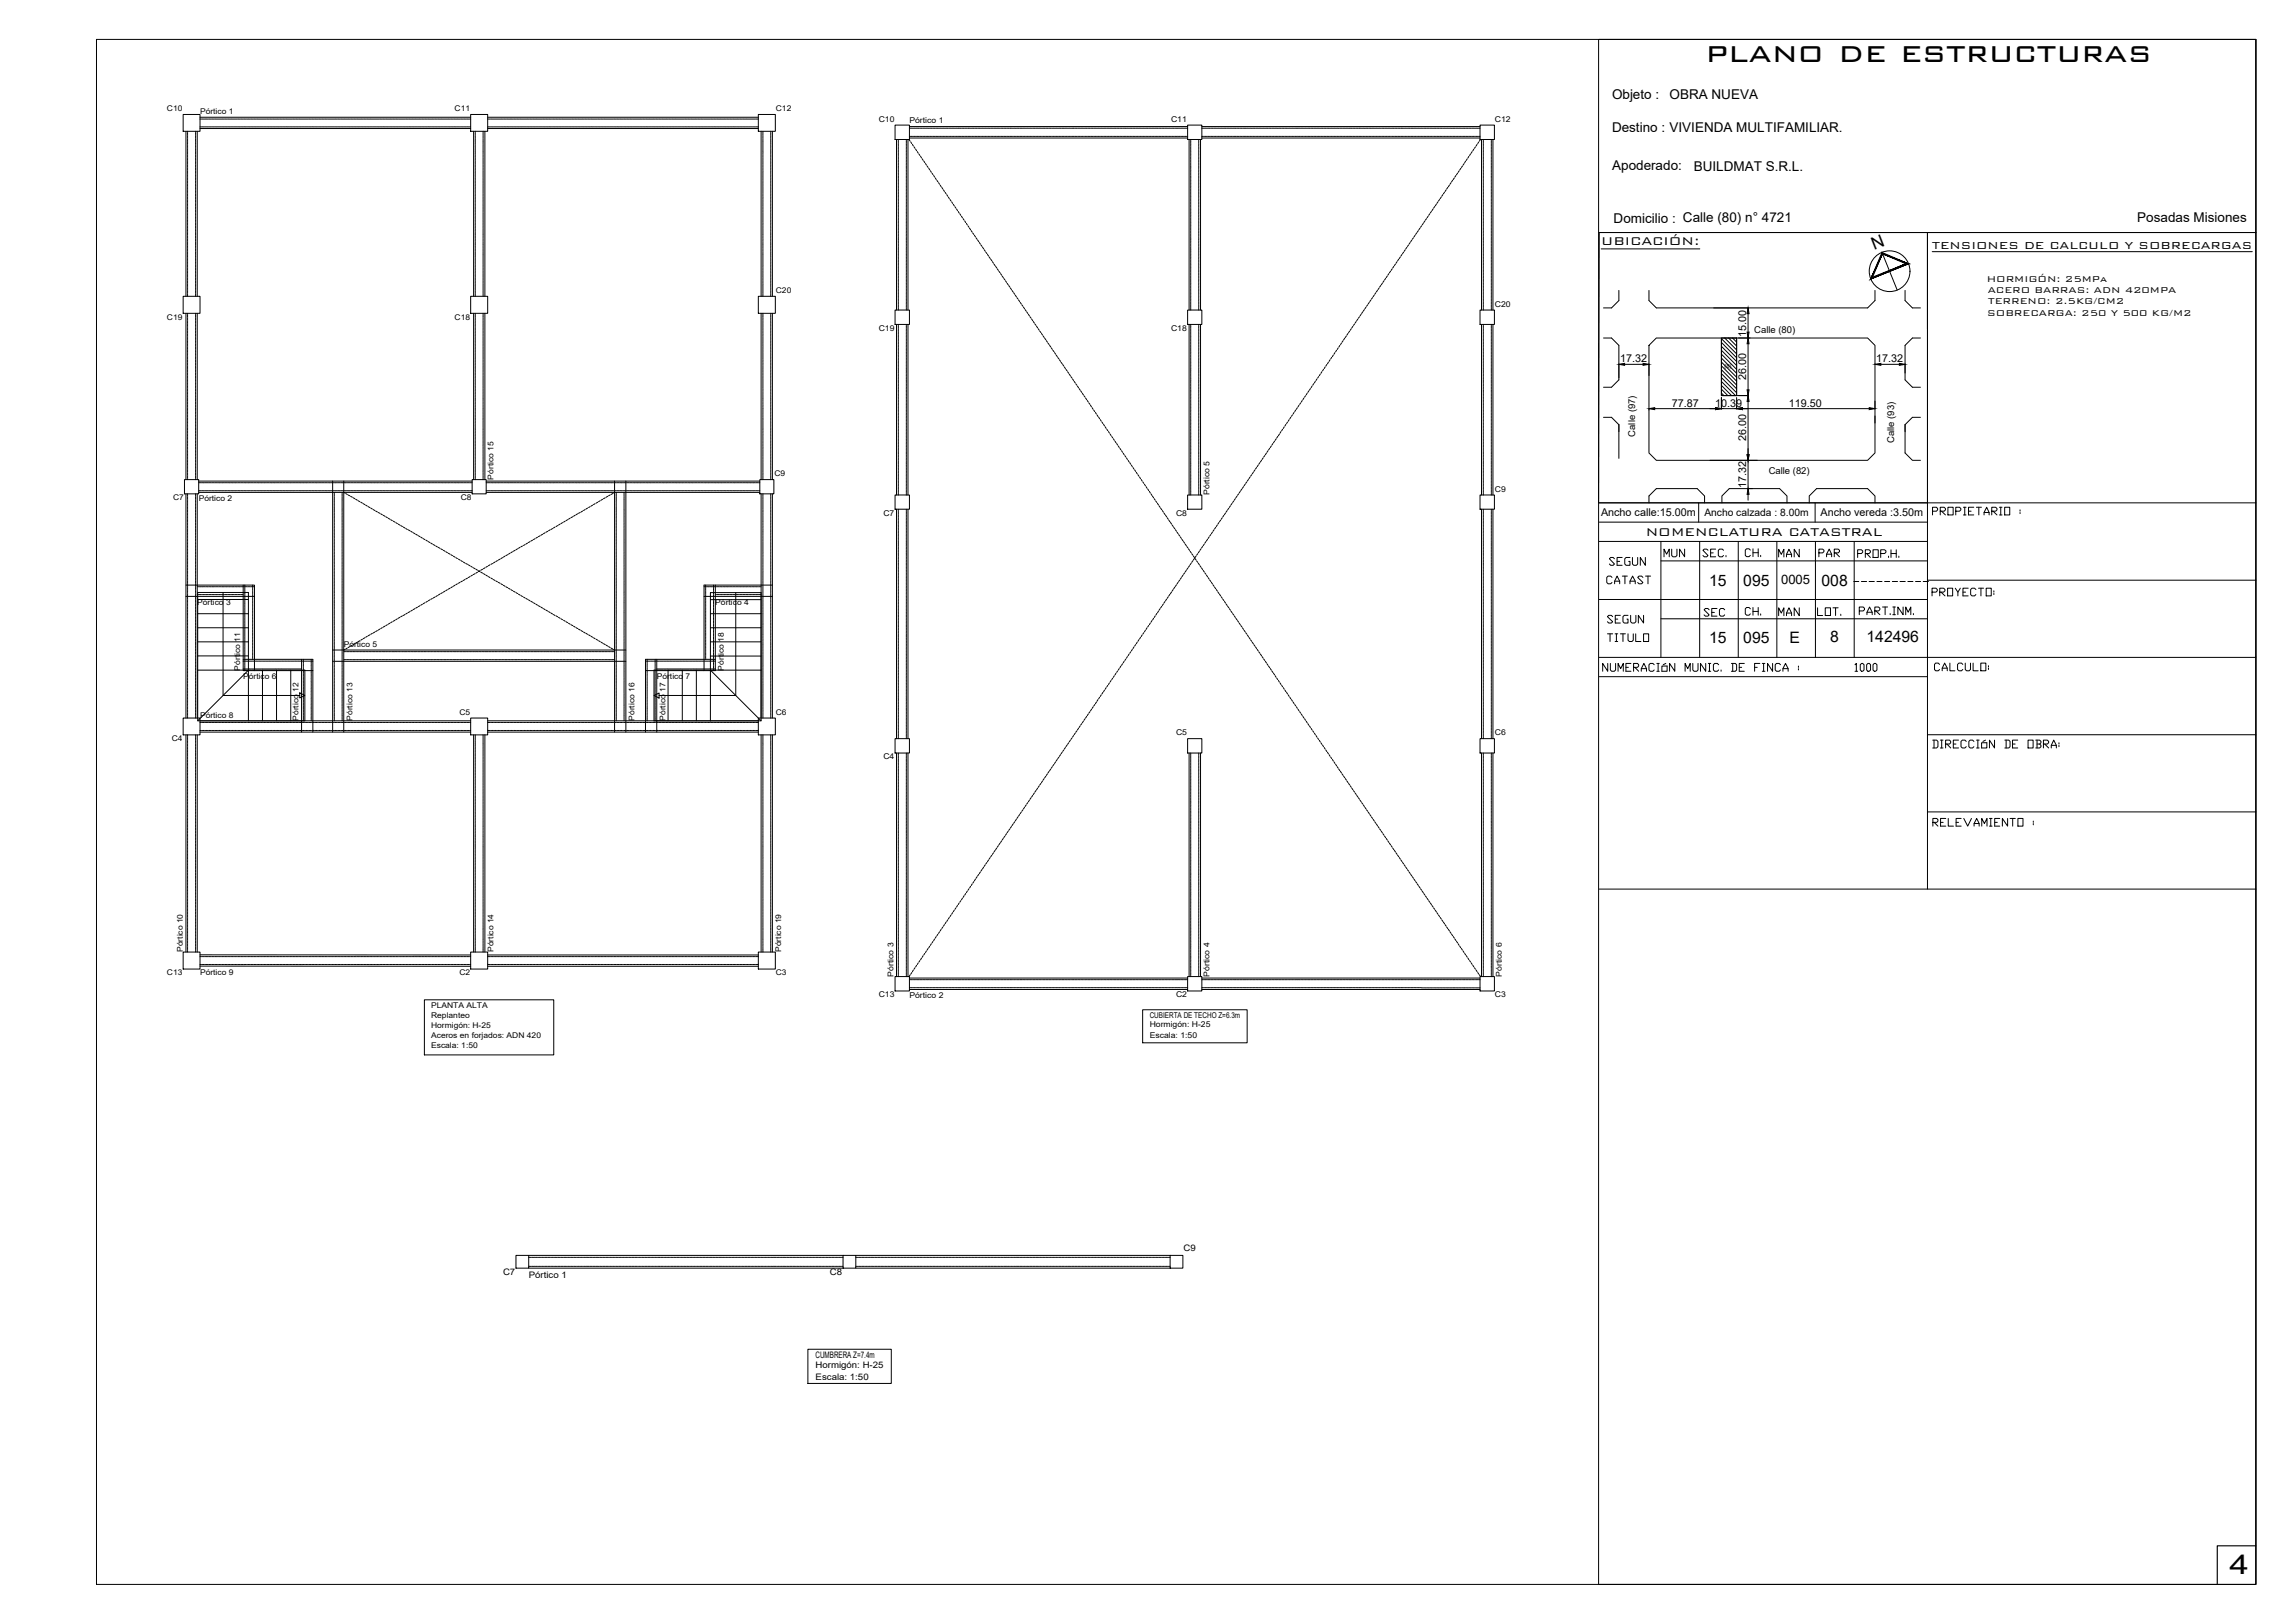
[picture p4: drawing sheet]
<svg xmlns="http://www.w3.org/2000/svg" width="594mm" height="420mm" viewBox="0 0 594 420" stroke-linecap="round" stroke-linejoin="round" font-family="sans-serif">
<defs><g id="words">
<text font-size="9.7" x="441.6" y="16.1">plano de estructuras</text>
<text font-size="7" x="577.1" y="407.5">4</text>
<g font-size="5.3">
<text x="429.7" y="145.3">MUN</text>
<text x="439.6" y="145.3">SEC.</text>
<text x="450.5" y="145.3">CH.</text>
<text x="469.5" y="145.3">PAR</text>
<text x="414.9" y="152.4">CATAST</text>
<text x="498.8" y="155.6">PROYECTO:</text>
<text x="439.9" y="160.9">SEC</text>
<text x="450.5" y="160.5">CH.</text>
<text x="414.9" y="162.6">SEGUN</text>
<text x="413.8" y="175">NUMERACIÓN MUNIC. DE FINCA : 1000</text>
<text x="499.5" y="175">CALCULO:</text>
<text x="499.2" y="215.2">RELEVAMIENTO :</text>
</g>
<g font-size="4.9">
<text x="499.2" y="134.4">PROPIETARIO :</text>
<text x="415.2" y="147.5">SEGUN</text>
<text x="459.3" y="145.3">MAN</text>
<text x="459.3" y="160.5">MAN</text>
<text x="469.2" y="160.5">LOT.</text>
<text x="414.9" y="167.2">TITULO</text>
<text x="499.2" y="194.7">DIRECCIÓN DE OBRA:</text>
</g>
<text font-size="4.5" x="485.1" y="64.7" transform="rotate(-22 485.1 64.7)">N</text>
<g font-size="4.1">
<text x="442.4" y="151.6">15</text>
<text x="451.3" y="151.6">095</text>
<text x="471.5" y="151.7">008</text>
<text x="442.4" y="166.6">15</text>
<text x="451.3" y="166.6">095</text>
<text x="463.2" y="166.6">E</text>
<text x="473.8" y="166.2">8</text>
<text x="483.2" y="166.1">142496</text>
</g>
<g font-size="3.9">
<text x="414.5" y="63.5">UBICACIÓN:</text>
<text x="426" y="138.8">NOMENCLATURA CATASTRAL</text>
</g>
<g font-size="3.5">
<text x="417.3" y="25.7">Objeto :</text>
<text x="432.2" y="25.5">OBRA NUEVA</text>
<text x="417.3" y="34.3">Destino : VIVIENDA MULTIFAMILIAR.</text>
<text x="417.3" y="43.9">Apoderado:</text>
<text x="438.4" y="44.2">BUILDMAT S.R.L.</text>
<text x="417.7" y="57.7">Domicilio : Calle (80) n° 4721</text>
<text x="553.3" y="57.4">Posadas Misiones</text>
<text x="500.2" y="64.3">TENSIONES DE CALCULO Y SOBRECARGAS</text>
</g>
<text font-size="3.4" x="461.1" y="151.3">0005</text>
<g font-size="2.9">
<text x="514.3" y="73.1">HORMIGÓN: 25MPa</text>
<text x="514.6" y="75.9">ACERO BARRAS: ADN 420MPA</text>
<text x="514.3" y="81.7">SOBRECARGA: 250 Y 500 KG/M2</text>
<text x="514.6" y="78.8">TERRENO: 2.5KG/CM2</text>
</g>
<g font-size="2.8">
<text x="452" y="87.2" transform="rotate(-90 452 87.2)">15.00</text>
<text x="419.4" y="93.8">17.32</text>
<text x="485.7" y="93.8">17.32</text>
<text x="452" y="98.4" transform="rotate(-90 452 98.4)">26.00</text>
<text x="432.7" y="105.2">77.87</text>
<text x="444" y="105.2">10.39</text>
<text x="463.1" y="105.2">119.50</text>
<text x="452" y="114.3" transform="rotate(-90 452 114.3)">26.00</text>
<text x="452" y="126.4" transform="rotate(-90 452 126.4)">17.32</text>
<text x="414.4" y="133.5">Ancho calle:15.00m</text>
<text x="471.3" y="133.5">Ancho vereda :3.50m</text>
</g>
<text font-size="2.7" x="441.2" y="133.5">Ancho calzada : 8.00m</text>
<text font-size="2.6" x="478.7" y="151.7">----------</text>
<g font-size="2.5">
<text x="454.1" y="86.1">Calle (80)</text>
<text x="423.3" y="113" transform="rotate(-90 423.3 113)">Calle (97)</text>
<text x="490.3" y="114.7" transform="rotate(-90 490.3 114.7)">Calle (93)</text>
<text x="457.8" y="122.8">Calle (82)</text>
</g>
<g font-size="2.3">
<text x="306.4" y="324">C9</text>
<text x="130.2" y="330.1">C7</text>
<text x="136.9" y="330.9">Pórtico 1</text>
<text x="214.8" y="330.1">C8</text>
<text x="211.1" y="351.6">CUMBRERA Z=7.4m</text>
<text x="211.1" y="354.2">Hormigón: H-25</text>
<text x="211.1" y="357.2">Escala: 1:50</text>
</g>
<g font-size="2.1">
<text x="227.5" y="31.5">C10</text>
<text x="235.4" y="32">Pórtico 1</text>
<text x="303.1" y="31.5">C11</text>
<text x="387" y="31.5">C12</text>
<text x="387" y="79.4">C20</text>
<text x="227.5" y="85.6">C19</text>
<text x="303.1" y="85.6">C18</text>
<text x="313.1" y="128.1" transform="rotate(-90 313.1 128.1)">Pórtico 5</text>
<text x="387" y="127.3">C9</text>
<text x="228.7" y="133.5">C7</text>
<text x="304.4" y="133.5">C8</text>
<text x="304.4" y="190.3">C5</text>
<text x="387" y="190.3">C6</text>
<text x="228.7" y="196.6">C4</text>
<text x="231.3" y="252.8" transform="rotate(-90 231.3 252.8)">Pórtico 3</text>
<text x="313.1" y="252.8" transform="rotate(-90 313.1 252.8)">Pórtico 4</text>
<text x="388.7" y="252.8" transform="rotate(-90 388.7 252.8)">Pórtico 6</text>
<text x="227.5" y="258.1">C13</text>
<text x="235.4" y="258.4">Pórtico 2</text>
<text x="297.6" y="263.4">CUBIERTA DE TECHO Z=6.3m</text>
<text x="304.4" y="258.1">C2</text>
<text x="387" y="258.1">C3</text>
<text x="297.6" y="266">Hormigón: H-25</text>
<text x="297.6" y="268.6">Escala: 1:50</text>
</g>
<g font-size="2">
<text x="43.2" y="28.7">C10</text>
<text x="51.8" y="29.5">Pórtico 1</text>
<text x="117.7" y="28.7">C11</text>
<text x="200.8" y="28.7">C12</text>
<text x="200.8" y="75.9">C20</text>
<text x="43.2" y="82.7">C19</text>
<text x="117.7" y="82.7">C18</text>
<text x="127.8" y="124.2" transform="rotate(-90 127.8 124.2)">Pórtico 15</text>
<text x="200.4" y="123.3">C9</text>
<text x="44.8" y="129.5">C7</text>
<text x="51.4" y="129.8">Pórtico 2</text>
<text x="119.3" y="129.5">C8</text>
<text x="51.1" y="156.6">Pórtico 3</text>
<text x="185.2" y="156.6">Pórtico 4</text>
<text x="89" y="167.5">Pórtico 5</text>
<text x="62.1" y="173.6" transform="rotate(-90 62.1 173.6)">Pórtico 11</text>
<text x="187.4" y="173.6" transform="rotate(-90 187.4 173.6)">Pórtico 18</text>
<text x="62.9" y="175.9">Pórtico 6</text>
<text x="170" y="175.9">Pórtico 7</text>
<text x="51.8" y="185.8">Pórtico 8</text>
<text x="118.9" y="185">C5</text>
<text x="200.8" y="185">C6</text>
<text x="44.4" y="191.9">C4</text>
<text x="77.3" y="186.6" transform="rotate(-90 77.3 186.6)">Pórtico 12</text>
<text x="91.3" y="186.6" transform="rotate(-90 91.3 186.6)">Pórtico 13</text>
<text x="164.3" y="186.6" transform="rotate(-90 164.3 186.6)">Pórtico 16</text>
<text x="172.3" y="186.6" transform="rotate(-90 172.3 186.6)">Pórtico 17</text>
<text x="47.3" y="246.5" transform="rotate(-90 47.3 246.5)">Pórtico 10</text>
<text x="127.8" y="246.5" transform="rotate(-90 127.8 246.5)">Pórtico 14</text>
<text x="202.2" y="246.5" transform="rotate(-90 202.2 246.5)">Pórtico 19</text>
<text x="43.2" y="252.5">C13</text>
<text x="51.8" y="252.4">Pórtico 9</text>
<text x="118.9" y="252.5">C2</text>
<text x="200.8" y="252.5">C3</text>
<text x="111.6" y="260.9">PLANTA ALTA</text>
<text x="111.6" y="263.5">Replanteo</text>
<text x="111.6" y="266.1">Hormigón: H-25</text>
<text x="111.6" y="268.7">Aceros en forjados: ADN 420</text>
<text x="111.6" y="271.3">Escala: 1:50</text>
</g>
<text font-size="1.5" x="446.4" y="95.2">(8)</text>
</g></defs>
<!-- layer: VIG_CARAS -->
<g fill="none" stroke="#000" stroke-width=".26">
<path d="M48.1 34v42.7M51.1 34v42.7M51.8 30.4h70M51.8 33.3h70M122.6 34v42.7M125.5 34v42.7M126.2 30.4h70.1M126.2 33.3h70.1M197 34v42.7M199.9 34v42.7M232.1 36.1v44.2M235 36.1v44.2"/>
<path d="M235.4 32.8h72M235.4 35.7h72M307.8 36.1v44.2M310.8 36.1v44.2M311.1 32.8h72M311.1 35.7h72M383.5 36.1v44.2M386.5 36.1v44.2M48.1 81.1v43.1M51.1 81.1v43.1M122.6 81.1v43.1M125.5 81.1v43.1"/>
<path d="M197 81.1v43.1M199.9 81.1v43.1M232.1 84v44.1M235 84v44.1M307.8 84v44.1M310.8 84v44.1M383.5 84v44.1M386.5 84v44.1M48.1 127.8v58.1M51.1 127.8v58.1M51.4 124.5h70.8M51.4 127.5h70.8"/>
<path d="M86.1 124.5v65M89 124.5v65M125.9 124.5h70.8M125.9 127.5h70.8M159.1 124.5v65M162 124.5v65M197 127.8v58.1M199.9 127.8v58.1M232.1 131.8v59.4M235 131.8v59.4M383.5 131.8v59.4M386.5 131.8v59.4"/>
<path d="M48.1 151.5h17.8v22.1M48.1 154.4h17.8M62.9 151.5v22.1h18.1M182.2 154.4h17.7M185.2 151.5v22.1h-18.1M199.9 151.5h-17.7v22.1M62.9 170.7h18.1v18.8M78.1 170.7v18.8M86.1 168.3h75.9M86.1 171.2h75.9M170 170.7v18.8M185.2 170.7h-18.1v18.8"/>
<path d="M48.1 190.2v56.3M51.1 190.2v56.3M51.8 186.6h70M51.8 189.5h70M122.6 190.2v56.3M125.5 190.2v56.3M126.2 186.6h70.1M126.2 189.5h70.1M197 190.2v56.3M199.9 190.2v56.3M232.1 194.9v57.9M235 194.9v57.9"/>
<path d="M307.8 194.9v57.9M310.8 194.9v57.9M383.5 194.9v57.9M386.5 194.9v57.9M51.8 250.1h70M51.8 247.2h70M126.2 250.1h70.1M126.2 247.2h70.1M235.4 256.2h72M235.4 253.2h72M311.1 256.2h72M311.1 253.2h72"/>
<path d="M136.9 325h81.3M136.9 328.3h81.3M221.5 325h81.4M221.5 328.3h81.4"/>
</g>
<!-- layer: PILAR_HORMIGON -->
<g fill="none" stroke="#000" stroke-width=".26">
<path d="M47.4 29.6h4.4v4.4h-4.4zM121.8 29.6h4.4v4.4h-4.4zM196.3 29.6h4.4v4.4h-4.4zM231.7 32.4h3.7v3.7h-3.7zM307.4 32.4h3.7v3.7h-3.7zM383.1 32.4h3.7v3.7h-3.7zM47.4 76.7h4.4v4.4h-4.4zM121.8 76.7h4.4v4.4h-4.4zM196.3 76.7h4.4v4.4h-4.4zM231.7 80.3h3.7v3.7h-3.7zM307.4 80.3h3.7v3.7h-3.7zM383.1 80.3h3.7v3.7h-3.7z"/>
<path d="M47.8 124.2h3.6v3.6h-3.6zM122.2 124.2h3.7v3.6h-3.7zM196.7 124.2h3.6v3.6h-3.6zM231.7 128.1h3.7v3.7h-3.7zM307.4 128.1h3.7v3.7h-3.7zM383.1 128.1h3.7v3.7h-3.7zM47.4 185.9h4.4v4.3h-4.4zM121.8 185.9h4.4v4.3h-4.4zM196.3 185.9h4.4v4.3h-4.4zM231.7 191.2h3.7v3.7h-3.7zM307.4 191.2h3.7v3.7h-3.7zM383.1 191.2h3.7v3.7h-3.7z"/>
<path d="M47.4 246.5h4.4v4.4h-4.4zM121.8 246.5h4.4v4.4h-4.4zM196.3 246.5h4.4v4.4h-4.4zM231.7 252.8h3.7v3.7h-3.7zM307.4 252.8h3.7v3.7h-3.7zM383.1 252.8h3.7v3.7h-3.7zM133.6 325h3.3v3.3h-3.3zM218.2 325h3.3v3.3h-3.3zM302.9 325h3.3v3.3h-3.3z"/>
</g>
<!-- layer: PA_GRAF_HUEC -->
<g fill="none" stroke="#000" stroke-width=".26">
<path d="M235.3 36.1l.3 .4M235.8 36.7l.2 .5M236.2 37.4l.2 .4M236.6 38l.3 .4M237 38.6l.3 .4M237.4 39.2l.3 .5M237.9 39.9l.2 .4M380.7 39.8l-.3 .5M381.1 39.2l-.3 .5M381.5 38.6l-.2 .4M381.9 38l-.2 .4M382.4 37.4l-.3 .4"/>
<path d="M382.8 36.7l-.3 .5M383.2 36.1l-.3 .4M238.3 40.5l.2 .4M238.7 41.1l.3 .4M239.1 41.7l.3 .4M239.6 42.3l.2 .5M240 43l.2 .3M240.4 43.6l.3 .4M240.8 44.2l.3 .4M241.3 44.8l.2 .4M241.7 45.4l.2 .4M242.1 46.1l.3 .4"/>
<path d="M242.5 46.7l.3 .4M243 47.3l.2 .4M243.4 47.9l.2 .4M243.8 48.5l.3 .4M244.2 49.1l.3 .5M244.6 49.8l.3 .4M245.1 50.4l.2 .4M245.5 51l.2 .4M245.9 51.6l.3 .4M246.3 52.2l.3 .5M246.8 52.9l.2 .4M247.2 53.5l.2 .4"/>
<path d="M247.6 54.1l.3 .4M248 54.7l.3 .5M248.5 55.3l.2 .5M248.9 56l.2 .4M249.3 56.6l.3 .4M249.7 57.2l.3 .4M250.1 57.8l.3 .5M250.6 58.5l.2 .3M251 59.1l.2 .4M251.4 59.7l.3 .4M367.2 59.7l-.3 .4M367.6 59.1l-.3 .4"/>
<path d="M368 58.5l-.3 .3M368.4 57.8l-.3 .5M368.9 57.2l-.3 .4M369.3 56.6l-.3 .4M369.7 56l-.3 .4M370.1 55.3l-.3 .5M370.5 54.7l-.3 .4M371 54.1l-.3 .4M371.4 53.5l-.3 .4M371.8 52.9l-.3 .4M372.2 52.2l-.3 .5M372.7 51.6l-.3 .4"/>
<path d="M373.1 51l-.3 .4M373.5 50.4l-.3 .4M373.9 49.8l-.3 .4M374.4 49.1l-.3 .5M374.8 48.5l-.3 .4M375.2 47.9l-.3 .4M375.6 47.3l-.3 .4M376 46.7l-.2 .4M376.5 46.1l-.3 .4M376.9 45.4l-.3 .4M377.3 44.8l-.3 .4M377.7 44.2l-.3 .4"/>
<path d="M378.2 43.6l-.3 .4M378.6 43l-.3 .3M379 42.3l-.3 .5M379.4 41.7l-.3 .4M379.8 41.1l-.2 .4M380.2 40.5l-.2 .4M251.8 60.3l.3 .4M252.2 60.9l.3 .4M252.6 61.6l.3 .4M253.1 62.1l.3 .5M253.5 62.8l.3 .4M253.9 63.4l.3 .4"/>
<path d="M254.3 64l.3 .4M254.8 64.6l.3 .5M255.2 65.3l.3 .4M255.6 65.9l.3 .4M256 66.5l.3 .4M256.5 67.1l.3 .4M256.9 67.7l.3 .5M257.3 68.4l.3 .4M257.7 69l.3 .4M258.1 69.6l.3 .4M258.6 70.2l.3 .4M259 70.8l.3 .4"/>
<path d="M259.4 71.5l.3 .4M259.8 72.1l.3 .4M260.3 72.7l.3 .4M260.7 73.3l.3 .4M261.1 73.9l.3 .4M261.5 74.5l.3 .5M262 75.2l.3 .4M262.4 75.8l.3 .4M262.8 76.4l.3 .4M263.2 77l.3 .4M263.7 77.6l.2 .5M264.1 78.3l.3 .4"/>
<path d="M264.5 78.9l.3 .4M264.9 79.5l.3 .4M353.6 79.5l-.3 .4M354 78.9l-.3 .4M354.5 78.3l-.3 .4M354.9 77.6l-.3 .5M355.3 77l-.3 .4M355.7 76.4l-.3 .4M356.2 75.8l-.3 .4M356.6 75.2l-.3 .4M357 74.5l-.3 .5M357.4 73.9l-.3 .4"/>
<path d="M357.8 73.3l-.3 .4M358.3 72.7l-.3 .4M358.7 72.1l-.3 .4M359.1 71.5l-.3 .4M359.5 70.8l-.3 .4M360 70.2l-.3 .4M360.4 69.6l-.3 .4M360.8 69l-.3 .4M361.2 68.4l-.3 .3M361.7 67.7l-.3 .5M362.1 67.1l-.3 .4M362.5 66.5l-.3 .4"/>
<path d="M362.9 65.9l-.3 .4M363.3 65.3l-.2 .4M363.8 64.6l-.3 .5M364.2 64l-.3 .4M364.6 63.4l-.3 .4M365 62.8l-.3 .4M365.5 62.1l-.3 .5M365.9 61.6l-.3 .3M366.3 60.9l-.3 .4M366.7 60.3l-.3 .4M265.3 80.1l.3 .5M265.8 80.7l.3 .5"/>
<path d="M266.2 81.4l.3 .4M266.6 82l.3 .4M267 82.6l.3 .4M267.5 83.2l.3 .5M267.9 83.9l.3 .3M268.3 84.5l.3 .4M268.7 85.1l.3 .4M269.2 85.7l.3 .4M269.6 86.3l.3 .4M270 87l.3 .4M270.4 87.5l.3 .5M270.8 88.2l.3 .4"/>
<path d="M271.3 88.8l.3 .4M271.7 89.4l.3 .4M272.1 90l.3 .5M272.5 90.7l.3 .4M273 91.3l.3 .4M273.4 91.9l.3 .4M273.8 92.5l.3 .4M274.2 93.1l.3 .5M274.7 93.8l.3 .4M275.1 94.4l.3 .4M275.5 95l.3 .4M275.9 95.6l.3 .4"/>
<path d="M276.4 96.2l.2 .4M276.8 96.9l.3 .4M277.2 97.5l.3 .4M277.6 98.1l.3 .4M278 98.7l.3 .4M278.5 99.4l.3 .3M278.9 99.9l.3 .5M339.6 99.9l-.2 .5M340.1 99.3l-.3 .4M340.5 98.7l-.3 .4M340.9 98.1l-.2 .4M341.3 97.5l-.2 .4"/>
<path d="M341.8 96.9l-.3 .4M342.2 96.2l-.3 .4M342.6 95.6l-.3 .4M343 95l-.2 .4M343.5 94.4l-.3 .4M343.9 93.8l-.3 .4M344.3 93.1l-.3 .5M344.7 92.5l-.2 .4M345.1 91.9l-.2 .4M345.6 91.3l-.3 .4M346 90.7l-.3 .4M346.4 90l-.2 .5"/>
<path d="M346.8 89.4l-.2 .4M347.3 88.8l-.3 .4M347.7 88.2l-.3 .4M348.1 87.5l-.3 .5M348.5 87l-.3 .4M349 86.3l-.3 .4M349.4 85.7l-.3 .4M349.8 85.1l-.3 .4M350.2 84.5l-.3 .4M350.6 83.9l-.2 .3M351.1 83.2l-.3 .5M351.5 82.6l-.3 .4"/>
<path d="M351.9 82l-.3 .4M352.3 81.4l-.3 .4M352.8 80.7l-.3 .5M353.2 80.1l-.3 .5M279.3 100.6l.3 .4M279.7 101.2l.3 .4M280.2 101.8l.3 .4M280.6 102.4l.3 .4M281 103l.3 .5M281.4 103.7l.3 .4M281.9 104.3l.3 .4M282.3 104.9l.2 .4"/>
<path d="M282.7 105.5l.3 .5M283.1 106.2l.3 .4M283.5 106.8l.3 .4M284 107.4l.2 .4M284.4 108l.2 .4M284.8 108.6l.3 .5M285.2 109.3l.3 .3M285.7 109.9l.2 .4M286.1 110.5l.2 .4M286.5 111.1l.3 .4M286.9 111.7l.3 .4M287.4 112.4l.2 .4"/>
<path d="M287.8 113l.2 .4M288.2 113.6l.3 .4M288.6 114.2l.3 .4M289.1 114.8l.2 .4M289.5 115.4l.2 .5M289.9 116.1l.3 .4M290.3 116.7l.3 .4M290.7 117.3l.3 .4M291.2 117.9l.2 .4M291.6 118.5l.2 .5M292 119.2l.3 .4M292.4 119.8l.3 .4"/>
<path d="M326.1 119.8l-.3 .4M326.6 119.2l-.3 .4M327 118.5l-.3 .5M327.4 117.9l-.3 .4M327.8 117.3l-.3 .4M328.3 116.7l-.3 .4M328.7 116.1l-.3 .4M329.1 115.4l-.3 .5M329.5 114.8l-.3 .4M329.9 114.2l-.3 .4M330.4 113.6l-.3 .4M330.8 112.9l-.3 .5"/>
<path d="M331.2 112.4l-.3 .4M331.6 111.7l-.3 .4M332 111.1l-.2 .4M332.4 110.5l-.2 .4M332.9 109.9l-.3 .4M333.3 109.3l-.3 .3M333.7 108.6l-.2 .5M334.1 108l-.2 .4M334.6 107.4l-.3 .4M335 106.8l-.3 .4M335.4 106.1l-.2 .5M335.8 105.5l-.2 .5"/>
<path d="M336.3 104.9l-.3 .4M336.7 104.3l-.3 .4M337.1 103.7l-.3 .4M337.5 103l-.2 .5M337.9 102.4l-.2 .4M338.4 101.8l-.3 .4M338.8 101.2l-.3 .4M339.2 100.6l-.2 .4M89 127.5l.3 .1M89.5 127.8l.4 .2M90.1 128.1l.5 .3M90.8 128.5l.4 .2"/>
<path d="M91.4 128.9l.5 .2M92.1 129.2l.4 .3M92.7 129.6l.4 .3M93.4 130l.4 .3M94 130.4l.4 .2M94.7 130.8l.4 .2M95.3 131.1l.5 .3M96 131.5l.4 .3M96.6 131.9l.4 .3M97.2 132.3l.5 .2M97.9 132.7l.4 .2M98.6 133l.4 .3"/>
<path d="M99.2 133.4l.5 .2M99.9 133.8l.4 .2M100.5 134.2l.4 .2M101.1 134.5l.5 .3M101.8 134.9l.4 .3M102.4 135.3l.5 .3M103.1 135.7l.4 .2M103.7 136.1l.5 .2M104.4 136.4l.4 .3M105 136.8l.5 .3M105.7 137.2l.4 .2M106.3 137.5l.5 .3"/>
<path d="M107 137.9l.4 .3M107.6 138.3l.5 .3M108.3 138.7l.4 .2M108.9 139.1l.4 .2M109.6 139.4l.4 .3M110.2 139.8l.5 .3M137.9 139.8l-.5 .3M138.5 139.4l-.4 .3M139.1 139.1l-.4 .2M139.8 138.7l-.4 .2M140.5 138.3l-.5 .3M141.1 137.9l-.4 .3"/>
<path d="M141.8 137.5l-.5 .3M142.4 137.2l-.4 .2M143 136.8l-.4 .3M143.7 136.4l-.4 .3M144.4 136.1l-.5 .2M145 135.7l-.4 .2M145.6 135.3l-.4 .3M146.3 134.9l-.4 .3M146.9 134.5l-.4 .3M147.6 134.2l-.4 .2M148.3 133.8l-.5 .2M148.9 133.4l-.4 .2"/>
<path d="M149.5 133l-.4 .3M150.2 132.7l-.5 .2M150.8 132.3l-.4 .2M151.5 131.9l-.5 .3M152.1 131.5l-.4 .3M152.8 131.1l-.4 .3M153.4 130.8l-.4 .2M154.1 130.4l-.5 .2M154.7 130l-.4 .3M155.4 129.6l-.5 .3M156 129.2l-.4 .3M156.7 128.9l-.5 .2"/>
<path d="M157.3 128.5l-.4 .2M157.9 128.1l-.4 .3M158.6 127.8l-.4 .2M159.1 127.5l-.3 .1M292.9 120.4l.2 .4M293.3 121l.2 .5M293.7 121.6l.3 .4M294.1 122.3l.3 .4M294.6 122.9l.2 .4M295 123.5l.2 .4M295.4 124.1l.3 .4M295.8 124.8l.3 .3"/>
<path d="M296.2 125.3l.3 .5M296.7 126l.2 .4M297.1 126.6l.2 .4M297.5 127.2l.3 .4M297.9 127.8l.3 .5M298.3 128.4l.3 .5M298.7 129.1l.3 .4M299.2 129.7l.3 .4M299.6 130.3l.3 .4M300 130.9l.3 .5M300.4 131.6l.3 .4M300.9 132.2l.3 .4"/>
<path d="M301.3 132.8l.3 .4M301.7 133.4l.3 .4M302.1 134l.3 .5M302.6 134.7l.3 .4M303 135.3l.3 .4M303.4 135.9l.3 .4M303.8 136.5l.3 .4M304.2 137.1l.3 .4M304.7 137.8l.3 .4M305.1 138.4l.3 .4M305.5 139l.3 .4M305.9 139.6l.3 .4"/>
<path d="M312.6 139.6l-.3 .4M313 139l-.3 .4M313.4 138.4l-.3 .4M313.9 137.8l-.3 .4M314.3 137.1l-.3 .4M314.7 136.5l-.3 .4M315.1 135.9l-.3 .4M315.6 135.3l-.3 .4M316 134.7l-.3 .3M316.4 134l-.3 .5M316.8 133.4l-.3 .4M317.2 132.8l-.3 .4"/>
<path d="M317.7 132.2l-.3 .4M318.1 131.6l-.3 .4M318.5 130.9l-.3 .5M318.9 130.3l-.3 .4M319.4 129.7l-.3 .4M319.8 129.1l-.3 .4M320.2 128.4l-.3 .5M320.6 127.8l-.3 .4M321.1 127.2l-.3 .4M321.5 126.6l-.3 .4M321.9 126l-.3 .4M322.3 125.3l-.3 .5"/>
<path d="M322.7 124.8l-.2 .3M323.2 124.1l-.3 .4M323.6 123.5l-.3 .4M324 122.9l-.3 .4M324.4 122.3l-.3 .4M324.9 121.6l-.3 .4M325.3 121l-.3 .4M325.7 120.4l-.3 .4M103.5 159.8l-.4 .3M104.2 159.4l-.5 .3M104.8 159.1l-.4 .2M105.5 158.7l-.5 .3"/>
<path d="M106.1 158.3l-.4 .3M106.8 157.9l-.5 .3M107.4 157.6l-.4 .2M108.1 157.2l-.5 .2M108.7 156.8l-.4 .3M109.3 156.4l-.4 .3M110 156l-.4 .3M110.7 155.7l-.5 .2M110.9 140.2l.4 .3M111.3 155.3l-.4 .2M111.5 140.6l.4 .2M111.9 154.9l-.4 .3"/>
<path d="M112.1 141l.5 .2M112.6 154.6l-.5 .2M112.8 141.4l.4 .2M113.2 154.2l-.4 .2M113.5 141.7l.4 .2M113.9 153.8l-.4 .3M114.1 142.1l.5 .2M114.6 153.4l-.5 .3M114.8 142.5l.4 .2M115.2 153l-.4 .3M115.4 142.8l.4 .3M115.8 152.7l-.4 .2"/>
<path d="M116 143.2l.5 .3M116.5 152.3l-.5 .2M116.7 143.6l.4 .2M117.1 151.9l-.4 .2M117.3 144l.5 .2M117.8 151.5l-.5 .3M118 144.4l.4 .2M118.4 151.1l-.4 .3M118.7 144.7l.4 .3M119.1 150.7l-.4 .3M119.3 145.1l.4 .3M119.7 150.4l-.4 .2"/>
<path d="M119.9 145.5l.5 .3M120.4 150l-.5 .3M120.6 145.9l.4 .2M121 149.6l-.4 .3M121.2 146.2l.5 .3M121.7 149.3l-.5 .2M121.9 146.6l.4 .3M122.3 148.9l-.4 .2M122.5 147l.5 .2M123 148.5l-.5 .3M123.2 147.4l.4 .2M123.6 148.1l-.4 .3"/>
<path d="M123.8 147.7l.4 .3M124.2 147.7l-.4 .3M124.5 148.1l.4 .3M124.9 147.4l-.4 .2M125.1 148.5l.5 .3M125.6 147l-.5 .2M125.8 148.9l.4 .2M126.2 146.6l-.4 .3M126.4 149.3l.4 .2M126.8 146.2l-.4 .3M127.1 149.6l.4 .3M127.5 145.9l-.4 .2"/>
<path d="M127.7 150l.4 .3M128.1 145.5l-.4 .3M128.4 150.4l.4 .2M128.8 145.1l-.4 .3M129 150.7l.5 .3M129.5 144.7l-.5 .3M129.7 151.1l.4 .3M130.1 144.4l-.4 .2M130.3 151.5l.4 .3M130.7 144l-.4 .2M130.9 151.9l.5 .2M131.4 143.6l-.5 .2"/>
<path d="M131.6 152.3l.4 .2M132 143.2l-.4 .3M132.2 152.7l.5 .2M132.7 142.8l-.5 .3M132.9 153l.4 .3M133.3 142.5l-.4 .2M133.6 153.4l.4 .3M134 142.1l-.4 .2M134.2 153.8l.4 .3M134.6 141.7l-.4 .2M134.8 154.2l.5 .2M135.3 141.4l-.5 .2"/>
<path d="M135.5 154.6l.4 .2M135.9 141l-.4 .2M136.1 154.9l.5 .3M136.6 140.6l-.5 .2M136.8 155.3l.4 .2M137.2 140.2l-.4 .3M137.4 155.7l.5 .2M138.1 156l.4 .3M138.7 156.4l.4 .3M139.4 156.8l.4 .3M140 157.2l.5 .2M140.7 157.6l.4 .2"/>
<path d="M141.3 157.9l.5 .3M142 158.3l.4 .3M142.6 158.7l.4 .3M143.3 159.1l.4 .2M143.9 159.4l.5 .3M144.6 159.8l.4 .3M299 159.4l-.2 .5M299.5 158.8l-.3 .4M299.9 158.2l-.3 .4M300.3 157.6l-.3 .4M300.7 157l-.3 .4M301.2 156.3l-.3 .5"/>
<path d="M301.6 155.7l-.3 .4M302 155.1l-.3 .4M302.4 154.5l-.3 .4M302.9 153.8l-.3 .5M303.3 153.2l-.3 .5M303.7 152.6l-.3 .4M304.1 152l-.3 .4M304.5 151.4l-.3 .4M305 150.7l-.3 .5M305.4 150.2l-.3 .3M305.8 149.5l-.3 .4M306.2 148.9l-.3 .4"/>
<path d="M306.4 140.2l.3 .4M306.7 148.3l-.3 .4M306.8 140.8l.3 .5M307.1 147.7l-.3 .4M307.2 141.5l.3 .4M307.5 147l-.3 .4M307.6 142.1l.3 .4M307.9 146.4l-.3 .5M308.1 142.7l.3 .4M308.4 145.8l-.3 .4M308.5 143.3l.3 .4M308.8 145.2l-.3 .4"/>
<path d="M308.9 143.9l.3 .5M309.2 144.6l-.3 .4M309.3 144.6l.3 .4M309.6 143.9l-.3 .5M309.8 145.2l.2 .4M310 143.3l-.2 .4M310.2 145.8l.3 .4M310.5 142.7l-.3 .4M310.6 146.4l.3 .5M310.9 142.1l-.3 .4M311 147l.3 .4M311.3 141.5l-.3 .4"/>
<path d="M311.4 147.7l.3 .4M311.7 140.8l-.3 .5M311.9 148.3l.3 .4M312.2 140.2l-.3 .4M312.3 148.9l.3 .4M312.7 149.5l.3 .4M313.1 150.2l.3 .3M313.6 150.7l.3 .5M314 151.4l.3 .4M314.4 152l.3 .4M314.8 152.6l.3 .4M315.3 153.2l.3 .5"/>
<path d="M315.7 153.8l.3 .5M316.1 154.5l.3 .4M316.5 155.1l.3 .4M316.9 155.7l.3 .4M317.4 156.3l.3 .5M317.8 157l.3 .4M318.2 157.6l.3 .4M318.6 158.2l.3 .4M319.1 158.8l.3 .4M319.5 159.4l.3 .5M89.3 168.1l-.3 .2M89.9 167.8l-.4 .2"/>
<path d="M90.6 167.4l-.5 .2M91.2 167l-.4 .3M91.9 166.6l-.5 .3M92.5 166.2l-.4 .3M93.1 165.9l-.4 .2M93.8 165.5l-.4 .2M94.4 165.1l-.4 .3M95.1 164.7l-.4 .3M95.8 164.3l-.5 .3M96.4 164l-.4 .2M97 163.6l-.4 .3M97.7 163.2l-.5 .3"/>
<path d="M98.3 162.9l-.4 .2M99 162.5l-.4 .2M99.7 162.1l-.5 .2M100.3 161.7l-.4 .3M100.9 161.3l-.4 .3M101.6 161l-.5 .2M102.2 160.6l-.4 .2M102.9 160.2l-.5 .2M145.2 160.2l.4 .2M145.9 160.6l.4 .2M146.5 161l.4 .2M147.2 161.3l.4 .3"/>
<path d="M147.8 161.7l.5 .3M148.5 162.1l.4 .2M149.1 162.5l.4 .2M149.7 162.9l.5 .2M150.4 163.2l.4 .3M151 163.6l.5 .3M151.7 164l.4 .2M152.4 164.3l.4 .3M153 164.7l.4 .3M153.6 165.1l.5 .3M154.3 165.5l.4 .2M154.9 165.9l.5 .2"/>
<path d="M155.6 166.2l.4 .3M156.2 166.6l.5 .3M156.9 167l.4 .3M157.5 167.4l.4 .2M158.2 167.8l.4 .2M158.8 168.1l.3 .2M285.1 179.9l-.3 .4M285.5 179.2l-.3 .5M285.9 178.6l-.2 .5M286.3 178l-.2 .4M286.8 177.4l-.3 .4M287.2 176.8l-.3 .4"/>
<path d="M287.6 176.1l-.2 .5M288 175.6l-.2 .3M288.5 174.9l-.3 .4M288.9 174.3l-.3 .4M289.3 173.7l-.2 .4M289.7 173.1l-.2 .4M290.2 172.4l-.3 .4M290.6 171.8l-.3 .5M291 171.2l-.3 .4M291.4 170.6l-.2 .4M291.8 170l-.2 .4M292.3 169.3l-.3 .5"/>
<path d="M292.7 168.7l-.3 .4M293.1 168.1l-.2 .4M293.5 167.5l-.2 .4M294 166.9l-.3 .4M294.4 166.2l-.3 .5M294.8 165.6l-.2 .4M295.2 165l-.2 .4M295.7 164.4l-.3 .4M296.1 163.8l-.3 .4M296.5 163.2l-.3 .4M296.9 162.5l-.2 .4M297.3 161.9l-.2 .4"/>
<path d="M297.8 161.3l-.3 .4M298.2 160.7l-.3 .4M298.6 160.1l-.2 .4M319.9 160.1l.3 .4M320.3 160.7l.3 .4M320.8 161.3l.3 .4M321.2 161.9l.3 .4M321.6 162.5l.3 .4M322 163.2l.3 .4M322.5 163.8l.2 .4M322.9 164.4l.3 .4M323.3 165l.3 .4"/>
<path d="M323.7 165.7l.3 .3M324.1 166.2l.3 .5M324.6 166.9l.3 .4M325 167.5l.3 .4M325.4 168.1l.3 .4M325.8 168.7l.3 .4M326.3 169.3l.3 .5M326.7 170l.3 .4M327.1 170.6l.3 .4M327.5 171.2l.3 .4M328 171.8l.3 .5M328.4 172.5l.3 .3"/>
<path d="M328.8 173.1l.3 .4M329.2 173.7l.3 .4M329.6 174.3l.3 .4M330.1 174.9l.2 .4M330.5 175.6l.3 .3M330.9 176.1l.3 .5M331.3 176.8l.3 .4M331.8 177.4l.2 .4M332.2 178l.2 .4M332.6 178.6l.3 .5M333 179.2l.3 .5M333.5 179.9l.2 .4"/>
<path d="M271.6 199.7l-.3 .4M272 199.1l-.3 .4M272.4 198.5l-.3 .4M272.8 197.9l-.3 .3M273.3 197.2l-.3 .5M273.7 196.6l-.3 .4M274.1 196l-.3 .4M274.5 195.4l-.3 .4M275 194.7l-.3 .5M275.4 194.1l-.3 .4M275.8 193.5l-.3 .4M276.2 192.9l-.3 .4"/>
<path d="M276.6 192.3l-.2 .4M277.1 191.6l-.3 .5M277.5 191.1l-.3 .3M277.9 190.4l-.3 .4M278.3 189.8l-.3 .4M278.8 189.2l-.3 .4M279.2 188.6l-.3 .4M279.6 187.9l-.3 .4M280 187.3l-.3 .4M280.5 186.7l-.3 .4M280.9 186.1l-.3 .4M281.3 185.5l-.3 .4"/>
<path d="M281.7 184.8l-.3 .5M282.2 184.2l-.3 .4M282.6 183.6l-.3 .4M283 183l-.3 .4M283.4 182.4l-.3 .4M283.8 181.7l-.3 .5M284.2 181.1l-.2 .4M284.6 180.5l-.2 .4M333.9 180.5l.2 .4M334.3 181.1l.3 .4M334.7 181.7l.3 .5M335.2 182.4l.2 .4"/>
<path d="M335.6 183l.2 .4M336 183.6l.3 .4M336.4 184.2l.3 .4M336.8 184.8l.3 .5M337.3 185.5l.2 .4M337.7 186.1l.2 .4M338.1 186.7l.3 .4M338.5 187.3l.3 .4M339 187.9l.2 .4M339.4 188.6l.2 .4M339.8 189.2l.3 .4M340.2 189.8l.3 .4"/>
<path d="M340.7 190.4l.2 .4M341.1 191.1l.2 .3M341.5 191.6l.3 .5M341.9 192.3l.3 .4M342.3 192.9l.3 .4M342.8 193.5l.2 .4M343.2 194.1l.3 .5M343.6 194.7l.3 .5M344 195.4l.3 .4M344.5 196l.2 .4M344.9 196.6l.2 .4M345.3 197.2l.3 .5"/>
<path d="M345.7 197.9l.3 .3M346.1 198.5l.3 .4M346.5 199.1l.3 .4M347 199.7l.3 .4M258 219.5l-.3 .5M258.4 218.9l-.3 .4M258.9 218.3l-.3 .4M259.3 217.7l-.3 .4M259.7 217l-.3 .5M260.1 216.5l-.3 .3M260.6 215.8l-.3 .4M261 215.2l-.3 .4"/>
<path d="M261.4 214.6l-.3 .4M261.8 214l-.3 .4M262.3 213.3l-.3 .4M262.7 212.7l-.3 .4M263.1 212.1l-.3 .4M263.5 211.5l-.3 .4M263.9 210.9l-.2 .4M264.4 210.2l-.3 .5M264.8 209.6l-.3 .4M265.2 209l-.3 .4M265.6 208.4l-.3 .4M266.1 207.8l-.3 .4"/>
<path d="M266.5 207.1l-.3 .5M266.9 206.5l-.3 .4M267.3 205.9l-.3 .4M267.8 205.3l-.3 .4M268.2 204.6l-.3 .5M268.6 204l-.3 .5M269 203.4l-.3 .4M269.5 202.8l-.3 .4M269.9 202.2l-.3 .4M270.3 201.5l-.3 .5M270.7 201l-.3 .3M271.1 200.3l-.3 .4"/>
<path d="M347.4 200.3l.3 .4M347.8 201l.3 .3M348.2 201.5l.3 .5M348.7 202.2l.3 .4M349.1 202.8l.3 .4M349.5 203.4l.3 .4M349.9 204l.3 .5M350.4 204.7l.2 .4M350.8 205.3l.3 .4M351.2 205.9l.3 .4M351.6 206.5l.3 .4M352 207.1l.3 .5"/>
<path d="M352.5 207.8l.3 .4M352.9 208.4l.3 .4M353.3 209l.3 .4M353.7 209.6l.3 .4M354.2 210.2l.3 .5M354.6 210.9l.3 .4M355 211.5l.3 .4M355.4 212.1l.3 .4M355.9 212.7l.3 .4M356.3 213.3l.3 .4M356.7 214l.3 .4M357.1 214.6l.3 .4"/>
<path d="M357.5 215.2l.3 .4M358 215.8l.3 .4M358.4 216.5l.3 .3M358.8 217l.3 .5M359.2 217.7l.3 .4M359.7 218.3l.3 .4M360.1 218.9l.3 .4M360.5 219.5l.3 .5M244.1 240l-.3 .4M244.5 239.4l-.3 .4M244.9 238.7l-.3 .4M245.3 238.1l-.2 .4"/>
<path d="M245.7 237.5l-.2 .4M246.2 236.9l-.3 .4M246.6 236.3l-.3 .4M247 235.6l-.2 .5M247.4 235l-.2 .4M247.9 234.4l-.3 .4M248.3 233.8l-.3 .4M248.7 233.2l-.2 .4M249.1 232.5l-.2 .5M249.6 231.9l-.3 .4M250 231.3l-.3 .4M250.4 230.7l-.3 .4"/>
<path d="M250.8 230.1l-.2 .4M251.2 229.4l-.2 .5M251.7 228.8l-.3 .4M252.1 228.2l-.3 .4M252.5 227.6l-.3 .4M252.9 226.9l-.3 .5M253.4 226.4l-.3 .3M253.8 225.7l-.3 .4M254.2 225.1l-.3 .4M254.6 224.5l-.3 .4M255.1 223.9l-.3 .4M255.5 223.3l-.3 .3"/>
<path d="M255.9 222.6l-.3 .5M256.3 222l-.3 .4M256.8 221.4l-.3 .4M257.2 220.8l-.3 .4M257.6 220.1l-.3 .5M360.9 220.1l.3 .5M361.4 220.8l.3 .4M361.8 221.4l.3 .4M362.2 222l.3 .4M362.6 222.6l.3 .5M363.1 223.3l.2 .3M363.5 223.9l.3 .4"/>
<path d="M363.9 224.5l.3 .4M364.3 225.1l.3 .4M364.7 225.7l.3 .4M365.2 226.4l.3 .4M365.6 226.9l.3 .5M366 227.6l.3 .4M366.4 228.2l.3 .4M366.9 228.8l.3 .4M367.3 229.4l.3 .5M367.7 230.1l.3 .4M368.1 230.7l.3 .4M368.6 231.3l.3 .4"/>
<path d="M369 231.9l.3 .4M369.4 232.5l.3 .5M369.8 233.2l.3 .4M370.2 233.8l.3 .4M370.7 234.4l.3 .4M371.1 235l.3 .4M371.5 235.6l.3 .5M371.9 236.3l.3 .4M372.4 236.9l.3 .4M372.8 237.5l.3 .4M373.2 238.1l.3 .4M373.6 238.7l.3 .4"/>
<path d="M374.1 239.4l.3 .4M374.5 240l.3 .4M235.6 252.3l-.3 .5M236.1 251.8l-.3 .4M236.4 251.1l-.2 .4M236.9 250.5l-.3 .4M237.3 249.9l-.3 .4M237.7 249.3l-.3 .4M238.1 248.7l-.2 .3M238.5 248l-.2 .5M239 247.4l-.3 .4M239.4 246.8l-.3 .4"/>
<path d="M239.8 246.2l-.2 .4M240.2 245.5l-.2 .5M240.7 244.9l-.3 .5M241.1 244.3l-.3 .4M241.5 243.7l-.2 .4M241.9 243.1l-.2 .4M242.4 242.4l-.3 .5M242.8 241.9l-.3 .3M243.2 241.2l-.2 .4M243.6 240.6l-.2 .4M374.9 240.6l.3 .4M375.3 241.2l.3 .4"/>
<path d="M375.8 241.9l.2 .3M376.2 242.4l.3 .5M376.6 243.1l.3 .4M377 243.7l.3 .4M377.4 244.3l.3 .4M377.9 244.9l.2 .5M378.3 245.5l.2 .5M378.7 246.2l.3 .4M379.1 246.8l.3 .4M379.6 247.4l.2 .4M380 248l.2 .5M380.4 248.7l.3 .3"/>
<path d="M380.8 249.3l.3 .4M381.3 249.9l.2 .4M381.7 250.5l.2 .4M382.1 251.1l.3 .4M382.5 251.8l.3 .4M382.9 252.3l.3 .5"/>
</g>
<!-- layer: VIG_INT_DESC -->
<g fill="none" stroke="#000" stroke-width=".26">
<path d="M48.6 34v.3M48.6 34.4v.3M48.6 34.8v.3M48.6 35.2v.2M48.6 35.6v.2M48.6 35.9v.3M48.6 36.3v.3M48.6 36.7v.2M48.6 37v.3M48.6 37.4v.3M48.6 37.8v.3M48.6 38.2v.2"/>
<path d="M48.6 38.6v.2M48.6 38.9v.3M48.6 39.3v.2M48.6 39.7v.2M50.6 34v.3M50.6 34.4v.3M50.6 34.8v.3M50.6 35.2v.2M50.6 35.6v.2M50.6 35.9v.3M50.6 36.3v.3M50.6 36.7v.2"/>
<path d="M50.6 37v.3M50.6 37.4v.3M50.6 37.8v.3M50.6 38.2v.2M50.6 38.6v.2M50.6 38.9v.3M50.6 39.3v.2M50.6 39.7v.2M51.8 30.8h.3M51.8 32.9h.3M52.2 30.8h.3M52.2 32.9h.3"/>
<path d="M52.6 30.8h.2M52.6 32.9h.2M53 30.8h.2M53 32.9h.2M53.3 30.8h.3M53.3 32.9h.3M53.7 30.8h.2M53.7 32.9h.2M54.1 30.8h.2M54.1 32.9h.2M54.4 30.8h.3M54.4 32.9h.3"/>
<path d="M54.8 30.8h.3M54.8 32.9h.3M55.2 30.8h.3M55.2 32.9h.3M55.6 30.8h.2M55.6 32.9h.2M56 30.8h.2M56 32.9h.2M56.3 30.8h.3M56.3 32.9h.3M56.7 30.8h.2M56.7 32.9h.2"/>
<path d="M57.1 30.8h.2M57.1 32.9h.2M57.4 30.8h.3M57.4 32.9h.3M57.8 30.8h.3M57.8 32.9h.3M58.2 30.8h.3M58.2 32.9h.3M58.6 30.8h.2M58.6 32.9h.2M58.9 30.8h.3M58.9 32.9h.3"/>
<path d="M59.3 30.8h.3M59.3 32.9h.3M59.7 30.8h.2M59.7 32.9h.2M60.1 30.8h.2M60.1 32.9h.2M60.5 30.8h.2M60.5 32.9h.2M60.8 30.8h.3M60.8 32.9h.3M61.2 30.8h.2M61.2 32.9h.2"/>
<path d="M61.6 30.8h.2M61.6 32.9h.2M61.9 30.8h.3M61.9 32.9h.3M62.3 30.8h.3M62.3 32.9h.3M62.7 30.8h.2M62.7 32.9h.2M63.1 30.8h.2M63.1 32.9h.2M63.5 30.8h.2M63.5 32.9h.2"/>
<path d="M63.8 30.8h.3M63.8 32.9h.3M64.2 30.8h.2M64.2 32.9h.2M64.6 30.8h.2M64.6 32.9h.2M64.9 30.8h.3M64.9 32.9h.3M65.3 30.8h.3M65.3 32.9h.3M65.7 30.8h.3M65.7 32.9h.3"/>
<path d="M66.1 30.8h.2M66.1 32.9h.2M66.5 30.8h.2M66.5 32.9h.2M66.8 30.8h.3M66.8 32.9h.3M67.2 30.8h.2M67.2 32.9h.2M67.6 30.8h.2M67.6 32.9h.2M67.9 30.8h.3M67.9 32.9h.3"/>
<path d="M68.3 30.8h.3M68.3 32.9h.3M68.7 30.8h.3M68.7 32.9h.3M69.1 30.8h.2M69.1 32.9h.2M69.4 30.8h.3M69.4 32.9h.3M69.8 30.8h.3M69.8 32.9h.3M70.2 30.8h.2M70.2 32.9h.2"/>
<path d="M70.6 30.8h.2M70.6 32.9h.2M71 30.8h.2M71 32.9h.2M71.3 30.8h.3M71.3 32.9h.3M71.7 30.8h.2M71.7 32.9h.2M72.1 30.8h.2M72.1 32.9h.2M72.4 30.8h.3M72.4 32.9h.3"/>
<path d="M72.8 30.8h.3M72.8 32.9h.3M73.2 30.8h.2M73.2 32.9h.2M73.6 30.8h.2M73.6 32.9h.2M74 30.8h.2M74 32.9h.2M74.3 30.8h.2M74.3 32.9h.2M74.7 30.8h.2M74.7 32.9h.2"/>
<path d="M75.1 30.8h.2M75.1 32.9h.2M75.4 30.8h.3M75.4 32.9h.3M75.8 30.8h.3M75.8 32.9h.3M76.2 30.8h.3M76.2 32.9h.3M76.6 30.8h.2M76.6 32.9h.2M77 30.8h.2M77 32.9h.2"/>
<path d="M77.3 30.8h.3M77.3 32.9h.3M77.7 30.8h.2M77.7 32.9h.2M78.1 30.8h.2M78.1 32.9h.2M78.4 30.8h.3M78.4 32.9h.3M78.8 30.8h.3M78.8 32.9h.3M79.2 30.8h.3M79.2 32.9h.3"/>
<path d="M79.6 30.8h.2M79.6 32.9h.2M79.9 30.8h.3M79.9 32.9h.3M80.3 30.8h.3M80.3 32.9h.3M80.7 30.8h.2M80.7 32.9h.2M81.1 30.8h.2M81.1 32.9h.2M81.4 30.8h.3M81.4 32.9h.3"/>
<path d="M81.8 30.8h.3M81.8 32.9h.3M82.2 30.8h.2M82.2 32.9h.2M82.5 30.8h.3M82.5 32.9h.3M82.9 30.8h.3M82.9 32.9h.3M83.3 30.8h.3M83.3 32.9h.3M83.7 30.8h.2M83.7 32.9h.2"/>
<path d="M84.1 30.8h.2M84.1 32.9h.2M84.5 30.8h.2M84.5 32.9h.2M84.8 30.8h.2M84.8 32.9h.2M85.2 30.8h.2M85.2 32.9h.2M85.6 30.8h.2M85.6 32.9h.2M85.9 30.8h.3M85.9 32.9h.3"/>
<path d="M86.3 30.8h.3M86.3 32.9h.3M86.7 30.8h.3M86.7 32.9h.3M87.1 30.8h.2M87.1 32.9h.2M87.5 30.8h.2M87.5 32.9h.2M87.8 30.8h.3M87.8 32.9h.3M88.2 30.8h.2M88.2 32.9h.2"/>
<path d="M88.6 30.8h.2M88.6 32.9h.2M88.9 30.8h.3M88.9 32.9h.3M89.3 30.8h.3M89.3 32.9h.3M89.7 30.8h.3M89.7 32.9h.3M90.1 30.8h.2M90.1 32.9h.2M90.4 30.8h.3M90.4 32.9h.3"/>
<path d="M90.8 30.8h.3M90.8 32.9h.3M91.2 30.8h.2M91.2 32.9h.2M91.6 30.8h.2M91.6 32.9h.2M91.9 30.8h.3M91.9 32.9h.3M92.3 30.8h.3M92.3 32.9h.3M92.7 30.8h.2M92.7 32.9h.2"/>
<path d="M93 30.8h.3M93 32.9h.3M93.4 30.8h.3M93.4 32.9h.3M93.8 30.8h.3M93.8 32.9h.3M94.2 30.8h.2M94.2 32.9h.2M94.6 30.8h.2M94.6 32.9h.2M95 30.8h.2M95 32.9h.2"/>
<path d="M95.3 30.8h.2M95.3 32.9h.2M95.7 30.8h.2M95.7 32.9h.2M96.1 30.8h.2M96.1 32.9h.2M96.4 30.8h.3M96.4 32.9h.3M96.8 30.8h.3M96.8 32.9h.3M97.2 30.8h.3M97.2 32.9h.3"/>
<path d="M97.6 30.8h.2M97.6 32.9h.2M98 30.8h.2M98 32.9h.2M98.3 30.8h.3M98.3 32.9h.3M98.7 30.8h.2M98.7 32.9h.2M99.1 30.8h.2M99.1 32.9h.2M99.4 30.8h.3M99.4 32.9h.3"/>
<path d="M99.8 30.8h.3M99.8 32.9h.3M100.2 30.8h.3M100.2 32.9h.3M100.6 30.8h.2M100.6 32.9h.2M100.9 30.8h.3M100.9 32.9h.3M101.3 30.8h.3M101.3 32.9h.3M101.7 30.8h.2M101.7 32.9h.2"/>
<path d="M102.1 30.8h.2M102.1 32.9h.2M102.4 30.8h.3M102.4 32.9h.3M102.8 30.8h.3M102.8 32.9h.3M103.2 30.8h.2M103.2 32.9h.2M103.5 30.8h.3M103.5 32.9h.3M103.9 30.8h.3M103.9 32.9h.3"/>
<path d="M104.3 30.8h.3M104.3 32.9h.3M104.7 30.8h.2M104.7 32.9h.2M105.1 30.8h.2M105.1 32.9h.2M105.5 30.8h.2M105.5 32.9h.2M105.8 30.8h.2M105.8 32.9h.2M106.2 30.8h.2M106.2 32.9h.2"/>
<path d="M106.6 30.8h.2M106.6 32.9h.2M106.9 30.8h.3M106.9 32.9h.3M107.3 30.8h.3M107.3 32.9h.3M107.7 30.8h.2M107.7 32.9h.2M108.1 30.8h.2M108.1 32.9h.2M108.5 30.8h.2M108.5 32.9h.2"/>
<path d="M108.8 30.8h.3M108.8 32.9h.3M109.2 30.8h.2M109.2 32.9h.2M109.6 30.8h.2M109.6 32.9h.2M109.9 30.8h.3M109.9 32.9h.3M110.3 30.8h.3M110.3 32.9h.3M110.7 30.8h.3M110.7 32.9h.3"/>
<path d="M111.1 30.8h.2M111.1 32.9h.2M111.4 30.8h.3M111.4 32.9h.3M111.8 30.8h.3M111.8 32.9h.3M112.2 30.8h.2M112.2 32.9h.2M112.6 30.8h.2M112.6 32.9h.2M112.9 30.8h.3M112.9 32.9h.3"/>
<path d="M113.3 30.8h.3M113.3 32.9h.3M113.7 30.8h.2M113.7 32.9h.2M114 30.8h.3M114 32.9h.3M114.4 30.8h.3M114.4 32.9h.3M114.8 30.8h.3M114.8 32.9h.3M115.2 30.8h.2M115.2 32.9h.2"/>
<path d="M115.6 30.8h.2M115.6 32.9h.2M116 30.8h.2M116 32.9h.2M116.3 30.8h.2M116.3 32.9h.2M116.7 30.8h.2M116.7 32.9h.2M117.1 30.8h.2M117.1 32.9h.2M117.4 30.8h.3M117.4 32.9h.3"/>
<path d="M117.8 30.8h.3M117.8 32.9h.3M118.2 30.8h.2M118.2 32.9h.2M118.6 30.8h.2M118.6 32.9h.2M119 30.8h.2M119 32.9h.2M119.3 30.8h.2M119.3 32.9h.2M119.7 30.8h.2M119.7 32.9h.2"/>
<path d="M120.1 30.8h.2M120.1 32.9h.2M120.4 30.8h.3M120.4 32.9h.3M120.8 30.8h.3M120.8 32.9h.3M121.2 30.8h.3M121.2 32.9h.3M121.6 30.8h.2M121.6 32.9h.2M123 34v.3M123 34.4v.3"/>
<path d="M123 34.8v.3M123 35.2v.2M123 35.6v.2M123 35.9v.3M123 36.3v.3M123 36.7v.2M123 37v.3M123 37.4v.3M123 37.8v.3M123 38.2v.2M123 38.6v.2M123 38.9v.3"/>
<path d="M123 39.3v.2M123 39.7v.2M125.1 34v.3M125.1 34.4v.3M125.1 34.8v.3M125.1 35.2v.2M125.1 35.6v.2M125.1 35.9v.3M125.1 36.3v.3M125.1 36.7v.2M125.1 37v.3M125.1 37.4v.3"/>
<path d="M125.1 37.8v.3M125.1 38.2v.2M125.1 38.6v.2M125.1 38.9v.3M125.1 39.3v.2M125.1 39.7v.2M126.2 30.8h.3M126.2 32.9h.3M126.7 30.8h.2M126.7 32.9h.2M127 30.8h.3M127 32.9h.3"/>
<path d="M127.4 30.8h.2M127.4 32.9h.2M127.8 30.8h.2M127.8 32.9h.2M128.1 30.8h.3M128.1 32.9h.3M128.5 30.8h.3M128.5 32.9h.3M128.9 30.8h.3M128.9 32.9h.3M129.3 30.8h.2M129.3 32.9h.2"/>
<path d="M129.7 30.8h.2M129.7 32.9h.2M130 30.8h.3M130 32.9h.3M130.4 30.8h.2M130.4 32.9h.2M130.8 30.8h.2M130.8 32.9h.2M131.1 30.8h.3M131.1 32.9h.3M131.5 30.8h.3M131.5 32.9h.3"/>
<path d="M131.9 30.8h.3M131.9 32.9h.3M132.3 30.8h.2M132.3 32.9h.2M132.6 30.8h.3M132.6 32.9h.3M133 30.8h.3M133 32.9h.3M133.4 30.8h.2M133.4 32.9h.2M133.8 30.8h.2M133.8 32.9h.2"/>
<path d="M134.2 30.8h.2M134.2 32.9h.2M134.5 30.8h.3M134.5 32.9h.3M134.9 30.8h.2M134.9 32.9h.2M135.3 30.8h.2M135.3 32.9h.2M135.6 30.8h.3M135.6 32.9h.3M136 30.8h.3M136 32.9h.3"/>
<path d="M136.4 30.8h.3M136.4 32.9h.3M136.8 30.8h.2M136.8 32.9h.2M137.2 30.8h.2M137.2 32.9h.2M137.5 30.8h.3M137.5 32.9h.3M137.9 30.8h.2M137.9 32.9h.2M138.3 30.8h.2M138.3 32.9h.2"/>
<path d="M138.6 30.8h.3M138.6 32.9h.3M139 30.8h.3M139 32.9h.3M139.4 30.8h.3M139.4 32.9h.3M139.8 30.8h.2M139.8 32.9h.2M140.2 30.8h.2M140.2 32.9h.2M140.5 30.8h.3M140.5 32.9h.3"/>
<path d="M140.9 30.8h.2M140.9 32.9h.2M141.3 30.8h.2M141.3 32.9h.2M141.6 30.8h.3M141.6 32.9h.3M142 30.8h.3M142 32.9h.3M142.4 30.8h.3M142.4 32.9h.3M142.8 30.8h.2M142.8 32.9h.2"/>
<path d="M143.1 30.8h.3M143.1 32.9h.3M143.5 30.8h.3M143.5 32.9h.3M143.9 30.8h.2M143.9 32.9h.2M144.3 30.8h.2M144.3 32.9h.2M144.7 30.8h.2M144.7 32.9h.2M145 30.8h.3M145 32.9h.3"/>
<path d="M145.4 30.8h.2M145.4 32.9h.2M145.8 30.8h.2M145.8 32.9h.2M146.1 30.8h.3M146.1 32.9h.3M146.5 30.8h.3M146.5 32.9h.3M146.9 30.8h.3M146.9 32.9h.3M147.3 30.8h.2M147.3 32.9h.2"/>
<path d="M147.7 30.8h.2M147.7 32.9h.2M148 30.8h.3M148 32.9h.3M148.4 30.8h.2M148.4 32.9h.2M148.8 30.8h.2M148.8 32.9h.2M149.1 30.8h.3M149.1 32.9h.3M149.5 30.8h.3M149.5 32.9h.3"/>
<path d="M149.9 30.8h.3M149.9 32.9h.3M150.3 30.8h.2M150.3 32.9h.2M150.7 30.8h.2M150.7 32.9h.2M151 30.8h.3M151 32.9h.3M151.4 30.8h.2M151.4 32.9h.2M151.8 30.8h.2M151.8 32.9h.2"/>
<path d="M152.1 30.8h.3M152.1 32.9h.3M152.5 30.8h.3M152.5 32.9h.3M152.9 30.8h.3M152.9 32.9h.3M153.3 30.8h.2M153.3 32.9h.2M153.6 30.8h.3M153.6 32.9h.3M154 30.8h.3M154 32.9h.3"/>
<path d="M154.4 30.8h.2M154.4 32.9h.2M154.8 30.8h.2M154.8 32.9h.2M155.2 30.8h.2M155.2 32.9h.2M155.5 30.8h.3M155.5 32.9h.3M155.9 30.8h.2M155.9 32.9h.2M156.3 30.8h.2M156.3 32.9h.2"/>
<path d="M156.6 30.8h.3M156.6 32.9h.3M157 30.8h.3M157 32.9h.3M157.4 30.8h.2M157.4 32.9h.2M157.8 30.8h.2M157.8 32.9h.2M158.2 30.8h.2M158.2 32.9h.2M158.5 30.8h.2M158.5 32.9h.2"/>
<path d="M158.9 30.8h.2M158.9 32.9h.2M159.3 30.8h.2M159.3 32.9h.2M159.6 30.8h.3M159.6 32.9h.3M160 30.8h.3M160 32.9h.3M160.4 30.8h.3M160.4 32.9h.3M160.8 30.8h.2M160.8 32.9h.2"/>
<path d="M161.2 30.8h.2M161.2 32.9h.2M161.5 30.8h.3M161.5 32.9h.3M161.9 30.8h.2M161.9 32.9h.2M162.3 30.8h.2M162.3 32.9h.2M162.6 30.8h.3M162.6 32.9h.3M163 30.8h.3M163 32.9h.3"/>
<path d="M163.4 30.8h.3M163.4 32.9h.3M163.8 30.8h.2M163.8 32.9h.2M164.1 30.8h.3M164.1 32.9h.3M164.5 30.8h.3M164.5 32.9h.3M164.9 30.8h.2M164.9 32.9h.2M165.3 30.8h.2M165.3 32.9h.2"/>
<path d="M165.7 30.8h.2M165.7 32.9h.2M166 30.8h.3M166 32.9h.3M166.4 30.8h.2M166.4 32.9h.2M166.8 30.8h.2M166.8 32.9h.2M167.1 30.8h.3M167.1 32.9h.3M167.5 30.8h.3M167.5 32.9h.3"/>
<path d="M167.9 30.8h.2M167.9 32.9h.2M168.3 30.8h.2M168.3 32.9h.2M168.7 30.8h.2M168.7 32.9h.2M169 30.8h.2M169 32.9h.2M169.4 30.8h.2M169.4 32.9h.2M169.8 30.8h.2M169.8 32.9h.2"/>
<path d="M170.1 30.8h.3M170.1 32.9h.3M170.5 30.8h.3M170.5 32.9h.3M170.9 30.8h.3M170.9 32.9h.3M171.3 30.8h.2M171.3 32.9h.2M171.7 30.8h.2M171.7 32.9h.2M172 30.8h.3M172 32.9h.3"/>
<path d="M172.4 30.8h.2M172.4 32.9h.2M172.8 30.8h.2M172.8 32.9h.2M173.1 30.8h.3M173.1 32.9h.3M173.5 30.8h.3M173.5 32.9h.3M173.9 30.8h.3M173.9 32.9h.3M174.3 30.8h.2M174.3 32.9h.2"/>
<path d="M174.6 30.8h.3M174.6 32.9h.3M175 30.8h.3M175 32.9h.3M175.4 30.8h.2M175.4 32.9h.2M175.8 30.8h.2M175.8 32.9h.2M176.1 30.8h.3M176.1 32.9h.3M176.5 30.8h.3M176.5 32.9h.3"/>
<path d="M176.9 30.8h.2M176.9 32.9h.2M177.2 30.8h.3M177.2 32.9h.3M177.6 30.8h.3M177.6 32.9h.3M178 30.8h.3M178 32.9h.3M178.4 30.8h.2M178.4 32.9h.2M178.8 30.8h.2M178.8 32.9h.2"/>
<path d="M179.2 30.8h.2M179.2 32.9h.2M179.5 30.8h.2M179.5 32.9h.2M179.9 30.8h.2M179.9 32.9h.2M180.3 30.8h.2M180.3 32.9h.2M180.6 30.8h.3M180.6 32.9h.3M181 30.8h.3M181 32.9h.3"/>
<path d="M181.4 30.8h.3M181.4 32.9h.3M181.8 30.8h.2M181.8 32.9h.2M182.2 30.8h.2M182.2 32.9h.2M182.5 30.8h.3M182.5 32.9h.3M182.9 30.8h.2M182.9 32.9h.2M183.3 30.8h.2M183.3 32.9h.2"/>
<path d="M183.6 30.8h.3M183.6 32.9h.3M184 30.8h.3M184 32.9h.3M184.4 30.8h.3M184.4 32.9h.3M184.8 30.8h.2M184.8 32.9h.2M185.1 30.8h.3M185.1 32.9h.3M185.5 30.8h.3M185.5 32.9h.3"/>
<path d="M185.9 30.8h.2M185.9 32.9h.2M186.3 30.8h.2M186.3 32.9h.2M186.6 30.8h.3M186.6 32.9h.3M187 30.8h.3M187 32.9h.3M187.4 30.8h.2M187.4 32.9h.2M187.7 30.8h.3M187.7 32.9h.3"/>
<path d="M188.1 30.8h.3M188.1 32.9h.3M188.5 30.8h.3M188.5 32.9h.3M188.9 30.8h.2M188.9 32.9h.2M189.3 30.8h.2M189.3 32.9h.2M189.7 30.8h.2M189.7 32.9h.2M190 30.8h.2M190 32.9h.2"/>
<path d="M190.4 30.8h.2M190.4 32.9h.2M190.8 30.8h.2M190.8 32.9h.2M191.1 30.8h.3M191.1 32.9h.3M191.5 30.8h.3M191.5 32.9h.3M191.9 30.8h.3M191.9 32.9h.3M192.3 30.8h.2M192.3 32.9h.2"/>
<path d="M192.7 30.8h.2M192.7 32.9h.2M193 30.8h.3M193 32.9h.3M193.4 30.8h.2M193.4 32.9h.2M193.8 30.8h.2M193.8 32.9h.2M194.1 30.8h.3M194.1 32.9h.3M194.5 30.8h.3M194.5 32.9h.3"/>
<path d="M194.9 30.8h.3M194.9 32.9h.3M195.3 30.8h.2M195.3 32.9h.2M195.6 30.8h.3M195.6 32.9h.3M196 30.8h.3M196 32.9h.3M197.5 34v.3M197.5 34.4v.3M197.5 34.8v.3M197.5 35.2v.2"/>
<path d="M197.5 35.6v.2M197.5 35.9v.3M197.5 36.3v.3M197.5 36.7v.2M197.5 37v.3M197.5 37.4v.3M197.5 37.8v.3M197.5 38.2v.2M197.5 38.6v.2M197.5 38.9v.3M197.5 39.3v.2M197.5 39.7v.2"/>
<path d="M199.5 34v.3M199.5 34.4v.3M199.5 34.8v.3M199.5 35.2v.2M199.5 35.6v.2M199.5 35.9v.3M199.5 36.3v.3M199.5 36.7v.2M199.5 37v.3M199.5 37.4v.3M199.5 37.8v.3M199.5 38.2v.2"/>
<path d="M199.5 38.6v.2M199.5 38.9v.3M199.5 39.3v.2M199.5 39.7v.2M232.5 36.1v.3M232.5 36.5v.2M232.5 36.9v.2M232.5 37.3v.2M232.5 37.6v.2M232.5 38v.2M232.5 38.4v.2M232.5 38.7v.3"/>
<path d="M232.5 39.1v.3M232.5 39.5v.3M232.5 39.9v.2M234.6 36.1v.3M234.6 36.5v.2M234.6 36.9v.2M234.6 37.3v.2M234.6 37.6v.2M234.6 38v.2M234.6 38.4v.2M234.6 38.7v.3M234.6 39.1v.3"/>
<path d="M234.6 39.5v.3M234.6 39.9v.2M235.4 33.2h.3M235.4 35.3h.3M235.8 33.2h.3M235.8 35.3h.3M236.2 33.2h.3M236.2 35.3h.3M236.6 33.2h.3M236.6 35.3h.3M237 33.2h.2M237 35.3h.2"/>
<path d="M237.4 33.2h.2M237.4 35.3h.2M237.7 33.2h.3M237.7 35.3h.3M238.1 33.2h.2M238.1 35.3h.2M238.5 33.2h.2M238.5 35.3h.2M238.8 33.2h.3M238.8 35.3h.3M239.2 33.2h.3M239.2 35.3h.3"/>
<path d="M239.6 33.2h.3M239.6 35.3h.3M240 33.2h.2M240 35.3h.2M240.3 33.2h.3M240.3 35.3h.3M240.7 33.2h.3M240.7 35.3h.3M241.1 33.2h.2M241.1 35.3h.2M241.5 33.2h.2M241.5 35.3h.2"/>
<path d="M241.9 33.2h.2M241.9 35.3h.2M242.2 33.2h.3M242.2 35.3h.3M242.6 33.2h.2M242.6 35.3h.2M243 33.2h.2M243 35.3h.2M243.3 33.2h.3M243.3 35.3h.3M243.7 33.2h.3M243.7 35.3h.3"/>
<path d="M244.1 33.2h.2M244.1 35.3h.2M244.5 33.2h.2M244.5 35.3h.2M244.9 33.2h.2M244.9 35.3h.2M245.2 33.2h.2M245.2 35.3h.2M245.6 33.2h.2M245.6 35.3h.2M246 33.2h.2M246 35.3h.2"/>
<path d="M246.3 33.2h.3M246.3 35.3h.3M246.7 33.2h.3M246.7 35.3h.3M247.1 33.2h.3M247.1 35.3h.3M247.5 33.2h.2M247.5 35.3h.2M247.9 33.2h.2M247.9 35.3h.2M248.2 33.2h.3M248.2 35.3h.3"/>
<path d="M248.6 33.2h.2M248.6 35.3h.2M249 33.2h.2M249 35.3h.2M249.3 33.2h.3M249.3 35.3h.3M249.7 33.2h.3M249.7 35.3h.3M250.1 33.2h.3M250.1 35.3h.3M250.5 33.2h.2M250.5 35.3h.2"/>
<path d="M250.8 33.2h.3M250.8 35.3h.3M251.2 33.2h.3M251.2 35.3h.3M251.6 33.2h.2M251.6 35.3h.2M252 33.2h.2M252 35.3h.2M252.3 33.2h.3M252.3 35.3h.3M252.7 33.2h.3M252.7 35.3h.3"/>
<path d="M253.1 33.2h.3M253.1 35.3h.3M253.5 33.2h.2M253.5 35.3h.2M253.8 33.2h.3M253.8 35.3h.3M254.2 33.2h.3M254.2 35.3h.3M254.6 33.2h.2M254.6 35.3h.2M255 33.2h.2M255 35.3h.2"/>
<path d="M255.4 33.2h.2M255.4 35.3h.2M255.7 33.2h.3M255.7 35.3h.3M256.1 33.2h.2M256.1 35.3h.2M256.5 33.2h.2M256.5 35.3h.2M256.8 33.2h.3M256.8 35.3h.3M257.2 33.2h.3M257.2 35.3h.3"/>
<path d="M257.6 33.2h.3M257.6 35.3h.3M258 33.2h.2M258 35.3h.2M258.4 33.2h.2M258.4 35.3h.2M258.7 33.2h.3M258.7 35.3h.3M259.1 33.2h.2M259.1 35.3h.2M259.5 33.2h.2M259.5 35.3h.2"/>
<path d="M259.8 33.2h.3M259.8 35.3h.3M260.2 33.2h.3M260.2 35.3h.3M260.6 33.2h.3M260.6 35.3h.3M261 33.2h.2M261 35.3h.2M261.4 33.2h.2M261.4 35.3h.2M261.7 33.2h.3M261.7 35.3h.3"/>
<path d="M262.1 33.2h.2M262.1 35.3h.2M262.5 33.2h.2M262.5 35.3h.2M262.8 33.2h.3M262.8 35.3h.3M263.2 33.2h.3M263.2 35.3h.3M263.6 33.2h.3M263.6 35.3h.3M264 33.2h.2M264 35.3h.2"/>
<path d="M264.3 33.2h.3M264.3 35.3h.3M264.7 33.2h.3M264.7 35.3h.3M265.1 33.2h.2M265.1 35.3h.2M265.5 33.2h.2M265.5 35.3h.2M265.9 33.2h.2M265.9 35.3h.2M266.2 33.2h.3M266.2 35.3h.3"/>
<path d="M266.6 33.2h.3M266.6 35.3h.3M267 33.2h.2M267 35.3h.2M267.3 33.2h.3M267.3 35.3h.3M267.7 33.2h.3M267.7 35.3h.3M268.1 33.2h.3M268.1 35.3h.3M268.5 33.2h.2M268.5 35.3h.2"/>
<path d="M268.9 33.2h.2M268.9 35.3h.2M269.2 33.2h.3M269.2 35.3h.3M269.6 33.2h.2M269.6 35.3h.2M270 33.2h.2M270 35.3h.2M270.3 33.2h.3M270.3 35.3h.3M270.7 33.2h.3M270.7 35.3h.3"/>
<path d="M271.1 33.2h.3M271.1 35.3h.3M271.5 33.2h.2M271.5 35.3h.2M271.9 33.2h.2M271.9 35.3h.2M272.2 33.2h.3M272.2 35.3h.3M272.6 33.2h.2M272.6 35.3h.2M273 33.2h.2M273 35.3h.2"/>
<path d="M273.3 33.2h.3M273.3 35.3h.3M273.7 33.2h.3M273.7 35.3h.3M274.1 33.2h.3M274.1 35.3h.3M274.5 33.2h.2M274.5 35.3h.2M274.9 33.2h.2M274.9 35.3h.2M275.2 33.2h.3M275.2 35.3h.3"/>
<path d="M275.6 33.2h.2M275.6 35.3h.2M276 33.2h.2M276 35.3h.2M276.4 33.2h.2M276.4 35.3h.2M276.7 33.2h.3M276.7 35.3h.3M277.1 33.2h.3M277.1 35.3h.3M277.5 33.2h.2M277.5 35.3h.2"/>
<path d="M277.8 33.2h.3M277.8 35.3h.3M278.2 33.2h.3M278.2 35.3h.3M278.6 33.2h.2M278.6 35.3h.2M279 33.2h.2M279 35.3h.2M279.4 33.2h.2M279.4 35.3h.2M279.7 33.2h.3M279.7 35.3h.3"/>
<path d="M280.1 33.2h.3M280.1 35.3h.3M280.5 33.2h.2M280.5 35.3h.2M280.8 33.2h.3M280.8 35.3h.3M281.2 33.2h.3M281.2 35.3h.3M281.6 33.2h.3M281.6 35.3h.3M282 33.2h.2M282 35.3h.2"/>
<path d="M282.4 33.2h.2M282.4 35.3h.2M282.7 33.2h.3M282.7 35.3h.3M283.1 33.2h.2M283.1 35.3h.2M283.5 33.2h.2M283.5 35.3h.2M283.8 33.2h.3M283.8 35.3h.3M284.2 33.2h.3M284.2 35.3h.3"/>
<path d="M284.6 33.2h.3M284.6 35.3h.3M285 33.2h.2M285 35.3h.2M285.4 33.2h.2M285.4 35.3h.2M285.7 33.2h.3M285.7 35.3h.3M286.1 33.2h.2M286.1 35.3h.2M286.5 33.2h.2M286.5 35.3h.2"/>
<path d="M286.9 33.2h.2M286.9 35.3h.2M287.2 33.2h.3M287.2 35.3h.3M287.6 33.2h.3M287.6 35.3h.3M288 33.2h.2M288 35.3h.2M288.4 33.2h.2M288.4 35.3h.2M288.7 33.2h.3M288.7 35.3h.3"/>
<path d="M289.1 33.2h.2M289.1 35.3h.2M289.5 33.2h.2M289.5 35.3h.2M289.9 33.2h.2M289.9 35.3h.2M290.2 33.2h.3M290.2 35.3h.3M290.6 33.2h.3M290.6 35.3h.3M291 33.2h.3M291 35.3h.3"/>
<path d="M291.3 33.2h.3M291.3 35.3h.3M291.7 33.2h.3M291.7 35.3h.3M292.1 33.2h.3M292.1 35.3h.3M292.5 33.2h.2M292.5 35.3h.2M292.9 33.2h.2M292.9 35.3h.2M293.2 33.2h.3M293.2 35.3h.3"/>
<path d="M293.6 33.2h.3M293.6 35.3h.3M294 33.2h.2M294 35.3h.2M294.3 33.2h.3M294.3 35.3h.3M294.7 33.2h.3M294.7 35.3h.3M295.1 33.2h.3M295.1 35.3h.3M295.5 33.2h.2M295.5 35.3h.2"/>
<path d="M295.9 33.2h.2M295.9 35.3h.2M296.2 33.2h.3M296.2 35.3h.3M296.6 33.2h.2M296.6 35.3h.2M297 33.2h.2M297 35.3h.2M297.3 33.2h.3M297.3 35.3h.3M297.7 33.2h.3M297.7 35.3h.3"/>
<path d="M298.1 33.2h.3M298.1 35.3h.3M298.5 33.2h.2M298.5 35.3h.2M298.9 33.2h.2M298.9 35.3h.2M299.3 33.2h.2M299.3 35.3h.2M299.6 33.2h.2M299.6 35.3h.2M300 33.2h.2M300 35.3h.2"/>
<path d="M300.4 33.2h.2M300.4 35.3h.2M300.7 33.2h.3M300.7 35.3h.3M301.1 33.2h.3M301.1 35.3h.3M301.5 33.2h.3M301.5 35.3h.3M301.9 33.2h.2M301.9 35.3h.2M302.2 33.2h.3M302.2 35.3h.3"/>
<path d="M302.6 33.2h.3M302.6 35.3h.3M303 33.2h.2M303 35.3h.2M303.4 33.2h.2M303.4 35.3h.2M303.7 33.2h.3M303.7 35.3h.3M304.1 33.2h.3M304.1 35.3h.3M304.5 33.2h.3M304.5 35.3h.3"/>
<path d="M304.8 33.2h.3M304.8 35.3h.3M305.2 33.2h.3M305.2 35.3h.3M305.6 33.2h.3M305.6 35.3h.3M306 33.2h.2M306 35.3h.2M306.4 33.2h.2M306.4 35.3h.2M306.7 33.2h.3M306.7 35.3h.3"/>
<path d="M307.1 33.2h.3M307.1 35.3h.3M308.2 36.1v.3M308.2 36.5v.2M308.2 36.9v.2M308.2 37.3v.2M308.2 37.6v.2M308.2 38v.2M308.2 38.4v.2M308.2 38.7v.3M308.2 39.1v.3M308.2 39.5v.3"/>
<path d="M308.2 39.9v.2M310.3 36.1v.3M310.3 36.5v.2M310.3 36.9v.2M310.3 37.3v.2M310.3 37.6v.2M310.3 38v.2M310.3 38.4v.2M310.3 38.7v.3M310.3 39.1v.3M310.3 39.5v.3M310.3 39.9v.2"/>
<path d="M311.1 33.2h.3M311.1 35.3h.3M311.6 33.2h.2M311.6 35.3h.2M311.9 33.2h.3M311.9 35.3h.3M312.3 33.2h.2M312.3 35.3h.2M312.7 33.2h.2M312.7 35.3h.2M313.1 33.2h.2M313.1 35.3h.2"/>
<path d="M313.4 33.2h.3M313.4 35.3h.3M313.8 33.2h.3M313.8 35.3h.3M314.2 33.2h.2M314.2 35.3h.2M314.5 33.2h.3M314.5 35.3h.3M314.9 33.2h.3M314.9 35.3h.3M315.3 33.2h.3M315.3 35.3h.3"/>
<path d="M315.7 33.2h.2M315.7 35.3h.2M316.1 33.2h.2M316.1 35.3h.2M316.4 33.2h.3M316.4 35.3h.3M316.8 33.2h.2M316.8 35.3h.2M317.2 33.2h.2M317.2 35.3h.2M317.5 33.2h.3M317.5 35.3h.3"/>
<path d="M317.9 33.2h.3M317.9 35.3h.3M318.3 33.2h.3M318.3 35.3h.3M318.7 33.2h.2M318.7 35.3h.2M319.1 33.2h.2M319.1 35.3h.2M319.4 33.2h.3M319.4 35.3h.3M319.8 33.2h.2M319.8 35.3h.2"/>
<path d="M320.2 33.2h.2M320.2 35.3h.2M320.5 33.2h.3M320.5 35.3h.3M320.9 33.2h.3M320.9 35.3h.3M321.3 33.2h.3M321.3 35.3h.3M321.7 33.2h.2M321.7 35.3h.2M322.1 33.2h.2M322.1 35.3h.2"/>
<path d="M322.4 33.2h.3M322.4 35.3h.3M322.8 33.2h.2M322.8 35.3h.2M323.2 33.2h.2M323.2 35.3h.2M323.6 33.2h.2M323.6 35.3h.2M323.9 33.2h.3M323.9 35.3h.3M324.3 33.2h.3M324.3 35.3h.3"/>
<path d="M324.7 33.2h.3M324.7 35.3h.3M325.1 33.2h.2M325.1 35.3h.2M325.4 33.2h.3M325.4 35.3h.3M325.8 33.2h.3M325.8 35.3h.3M326.2 33.2h.2M326.2 35.3h.2M326.6 33.2h.2M326.6 35.3h.2"/>
<path d="M326.9 33.2h.3M326.9 35.3h.3M327.3 33.2h.3M327.3 35.3h.3M327.7 33.2h.2M327.7 35.3h.2M328 33.2h.3M328 35.3h.3M328.4 33.2h.3M328.4 35.3h.3M328.8 33.2h.3M328.8 35.3h.3"/>
<path d="M329.2 33.2h.2M329.2 35.3h.2M329.6 33.2h.2M329.6 35.3h.2M329.9 33.2h.3M329.9 35.3h.3M330.3 33.2h.2M330.3 35.3h.2M330.7 33.2h.2M330.7 35.3h.2M331 33.2h.3M331 35.3h.3"/>
<path d="M331.4 33.2h.3M331.4 35.3h.3M331.8 33.2h.3M331.8 35.3h.3M332.2 33.2h.2M332.2 35.3h.2M332.6 33.2h.2M332.6 35.3h.2M333 33.2h.2M333 35.3h.2M333.3 33.2h.2M333.3 35.3h.2"/>
<path d="M333.7 33.2h.2M333.7 35.3h.2M334.1 33.2h.2M334.1 35.3h.2M334.4 33.2h.3M334.4 35.3h.3M334.8 33.2h.3M334.8 35.3h.3M335.2 33.2h.2M335.2 35.3h.2M335.6 33.2h.2M335.6 35.3h.2"/>
<path d="M335.9 33.2h.3M335.9 35.3h.3M336.3 33.2h.2M336.3 35.3h.2M336.7 33.2h.2M336.7 35.3h.2M337.1 33.2h.2M337.1 35.3h.2M337.4 33.2h.3M337.4 35.3h.3M337.8 33.2h.3M337.8 35.3h.3"/>
<path d="M338.2 33.2h.3M338.2 35.3h.3M338.6 33.2h.2M338.6 35.3h.2M338.9 33.2h.3M338.9 35.3h.3M339.3 33.2h.3M339.3 35.3h.3M339.7 33.2h.2M339.7 35.3h.2M340.1 33.2h.2M340.1 35.3h.2"/>
<path d="M340.4 33.2h.3M340.4 35.3h.3M340.8 33.2h.3M340.8 35.3h.3M341.2 33.2h.2M341.2 35.3h.2M341.5 33.2h.3M341.5 35.3h.3M341.9 33.2h.3M341.9 35.3h.3M342.3 33.2h.3M342.3 35.3h.3"/>
<path d="M342.7 33.2h.2M342.7 35.3h.2M343.1 33.2h.2M343.1 35.3h.2M343.5 33.2h.2M343.5 35.3h.2M343.8 33.2h.2M343.8 35.3h.2M344.2 33.2h.2M344.2 35.3h.2M344.6 33.2h.2M344.6 35.3h.2"/>
<path d="M344.9 33.2h.3M344.9 35.3h.3M345.3 33.2h.3M345.3 35.3h.3M345.7 33.2h.2M345.7 35.3h.2M346.1 33.2h.2M346.1 35.3h.2M346.5 33.2h.2M346.5 35.3h.2M346.8 33.2h.2M346.8 35.3h.2"/>
<path d="M347.2 33.2h.2M347.2 35.3h.2M347.6 33.2h.2M347.6 35.3h.2M347.9 33.2h.3M347.9 35.3h.3M348.3 33.2h.3M348.3 35.3h.3M348.7 33.2h.3M348.7 35.3h.3M349.1 33.2h.2M349.1 35.3h.2"/>
<path d="M349.4 33.2h.3M349.4 35.3h.3M349.8 33.2h.3M349.8 35.3h.3M350.2 33.2h.2M350.2 35.3h.2M350.6 33.2h.2M350.6 35.3h.2M350.9 33.2h.3M350.9 35.3h.3M351.3 33.2h.3M351.3 35.3h.3"/>
<path d="M351.7 33.2h.3M351.7 35.3h.3M352 33.2h.3M352 35.3h.3M352.4 33.2h.3M352.4 35.3h.3M352.8 33.2h.3M352.8 35.3h.3M353.2 33.2h.2M353.2 35.3h.2M353.6 33.2h.2M353.6 35.3h.2"/>
<path d="M353.9 33.2h.3M353.9 35.3h.3M354.3 33.2h.3M354.3 35.3h.3M354.7 33.2h.2M354.7 35.3h.2M355 33.2h.3M355 35.3h.3M355.4 33.2h.3M355.4 35.3h.3M355.8 33.2h.3M355.8 35.3h.3"/>
<path d="M356.2 33.2h.2M356.2 35.3h.2M356.6 33.2h.2M356.6 35.3h.2M357 33.2h.2M357 35.3h.2M357.3 33.2h.2M357.3 35.3h.2M357.7 33.2h.2M357.7 35.3h.2M358.1 33.2h.2M358.1 35.3h.2"/>
<path d="M358.4 33.2h.3M358.4 35.3h.3M358.8 33.2h.3M358.8 35.3h.3M359.2 33.2h.3M359.2 35.3h.3M359.6 33.2h.2M359.6 35.3h.2M360 33.2h.2M360 35.3h.2M360.3 33.2h.3M360.3 35.3h.3"/>
<path d="M360.7 33.2h.2M360.7 35.3h.2M361.1 33.2h.2M361.1 35.3h.2M361.4 33.2h.3M361.4 35.3h.3M361.8 33.2h.3M361.8 35.3h.3M362.2 33.2h.3M362.2 35.3h.3M362.6 33.2h.2M362.6 35.3h.2"/>
<path d="M362.9 33.2h.3M362.9 35.3h.3M363.3 33.2h.3M363.3 35.3h.3M363.7 33.2h.2M363.7 35.3h.2M364.1 33.2h.2M364.1 35.3h.2M364.4 33.2h.3M364.4 35.3h.3M364.8 33.2h.3M364.8 35.3h.3"/>
<path d="M365.2 33.2h.3M365.2 35.3h.3M365.5 33.2h.3M365.5 35.3h.3M365.9 33.2h.3M365.9 35.3h.3M366.3 33.2h.3M366.3 35.3h.3M366.7 33.2h.2M366.7 35.3h.2M367.1 33.2h.2M367.1 35.3h.2"/>
<path d="M367.5 33.2h.2M367.5 35.3h.2M367.8 33.2h.3M367.8 35.3h.3M368.2 33.2h.2M368.2 35.3h.2M368.6 33.2h.2M368.6 35.3h.2M368.9 33.2h.3M368.9 35.3h.3M369.3 33.2h.3M369.3 35.3h.3"/>
<path d="M369.7 33.2h.3M369.7 35.3h.3M370.1 33.2h.2M370.1 35.3h.2M370.5 33.2h.2M370.5 35.3h.2M370.8 33.2h.3M370.8 35.3h.3M371.2 33.2h.2M371.2 35.3h.2M371.6 33.2h.2M371.6 35.3h.2"/>
<path d="M371.9 33.2h.3M371.9 35.3h.3M372.3 33.2h.3M372.3 35.3h.3M372.7 33.2h.3M372.7 35.3h.3M373.1 33.2h.2M373.1 35.3h.2M373.5 33.2h.2M373.5 35.3h.2M373.8 33.2h.3M373.8 35.3h.3"/>
<path d="M374.2 33.2h.2M374.2 35.3h.2M374.6 33.2h.2M374.6 35.3h.2M374.9 33.2h.3M374.9 35.3h.3M375.3 33.2h.3M375.3 35.3h.3M375.7 33.2h.3M375.7 35.3h.3M376.1 33.2h.2M376.1 35.3h.2"/>
<path d="M376.4 33.2h.3M376.4 35.3h.3M376.8 33.2h.3M376.8 35.3h.3M377.2 33.2h.2M377.2 35.3h.2M377.6 33.2h.2M377.6 35.3h.2M378 33.2h.2M378 35.3h.2M378.3 33.2h.3M378.3 35.3h.3"/>
<path d="M378.7 33.2h.3M378.7 35.3h.3M379.1 33.2h.2M379.1 35.3h.2M379.4 33.2h.3M379.4 35.3h.3M379.8 33.2h.3M379.8 35.3h.3M380.2 33.2h.2M380.2 35.3h.2M380.6 33.2h.2M380.6 35.3h.2"/>
<path d="M381 33.2h.2M381 35.3h.2M381.3 33.2h.3M381.3 35.3h.3M381.7 33.2h.2M381.7 35.3h.2M382.1 33.2h.2M382.1 35.3h.2M382.4 33.2h.3M382.4 35.3h.3M382.8 33.2h.3M382.8 35.3h.3"/>
<path d="M384 36.1v.3M384 36.5v.2M384 36.9v.2M384 37.3v.2M384 37.6v.2M384 38v.2M384 38.4v.2M384 38.7v.3M384 39.1v.3M384 39.5v.3M384 39.9v.2M386 36.1v.3"/>
<path d="M386 36.5v.2M386 36.9v.2M386 37.3v.2M386 37.6v.2M386 38v.2M386 38.4v.2M386 38.7v.3M386 39.1v.3M386 39.5v.3M386 39.9v.2M48.6 40v.3M48.6 40.4v.3"/>
<path d="M48.6 40.8v.3M48.6 41.2v.2M48.6 41.6v.2M48.6 42v.2M48.6 42.3v.2M48.6 42.7v.2M48.6 43.1v.2M48.6 43.4v.3M48.6 43.8v.3M48.6 44.2v.3M48.6 44.6v.2M48.6 44.9v.3"/>
<path d="M48.6 45.3v.3M48.6 45.7v.2M48.6 46.1v.2M48.6 46.4v.3M48.6 46.8v.3M48.6 47.2v.2M48.6 47.5v.3M48.6 47.9v.3M48.6 48.3v.3M48.6 48.7v.2M48.6 49.1v.2M48.6 49.4v.3"/>
<path d="M48.6 49.8v.2M48.6 50.2v.2M48.6 50.5v.3M48.6 50.9v.3M48.6 51.3v.3M48.6 51.7v.2M48.6 52.1v.2M48.6 52.5v.2M48.6 52.8v.2M48.6 53.2v.2M48.6 53.6v.2M48.6 53.9v.3"/>
<path d="M48.6 54.3v.3M48.6 54.7v.2M48.6 55.1v.2M48.6 55.4v.3M48.6 55.8v.2M48.6 56.2v.2M48.6 56.6v.2M48.6 56.9v.3M48.6 57.3v.3M48.6 57.7v.2M48.6 58v.3M48.6 58.4v.3"/>
<path d="M48.6 58.8v.3M48.6 59.2v.2M48.6 59.6v.2M48.6 59.9v.3M50.6 40v.3M50.6 40.4v.3M50.6 40.8v.3M50.6 41.2v.2M50.6 41.6v.2M50.6 42v.2M50.6 42.3v.2M50.6 42.7v.2"/>
<path d="M50.6 43.1v.2M50.6 43.4v.3M50.6 43.8v.3M50.6 44.2v.3M50.6 44.6v.2M50.6 44.9v.3M50.6 45.3v.3M50.6 45.7v.2M50.6 46.1v.2M50.6 46.4v.3M50.6 46.8v.3M50.6 47.2v.2"/>
<path d="M50.6 47.5v.3M50.6 47.9v.3M50.6 48.3v.3M50.6 48.7v.2M50.6 49.1v.2M50.6 49.4v.3M50.6 49.8v.2M50.6 50.2v.2M50.6 50.5v.3M50.6 50.9v.3M50.6 51.3v.3M50.6 51.7v.2"/>
<path d="M50.6 52.1v.2M50.6 52.5v.2M50.6 52.8v.2M50.6 53.2v.2M50.6 53.6v.2M50.6 53.9v.3M50.6 54.3v.3M50.6 54.7v.2M50.6 55.1v.2M50.6 55.4v.3M50.6 55.8v.2M50.6 56.2v.2"/>
<path d="M50.6 56.6v.2M50.6 56.9v.3M50.6 57.3v.3M50.6 57.7v.2M50.6 58v.3M50.6 58.4v.3M50.6 58.8v.3M50.6 59.2v.2M50.6 59.6v.2M50.6 59.9v.3M123 40v.3M123 40.4v.3"/>
<path d="M123 40.8v.3M123 41.2v.2M123 41.6v.2M123 42v.2M123 42.3v.2M123 42.7v.2M123 43.1v.2M123 43.4v.3M123 43.8v.3M123 44.2v.3M123 44.6v.2M123 44.9v.3"/>
<path d="M123 45.3v.3M123 45.7v.2M123 46.1v.2M123 46.4v.3M123 46.8v.3M123 47.2v.2M123 47.5v.3M123 47.9v.3M123 48.3v.3M123 48.7v.2M123 49.1v.2M123 49.4v.3"/>
<path d="M123 49.8v.2M123 50.2v.2M123 50.5v.3M123 50.9v.3M123 51.3v.3M123 51.7v.2M123 52.1v.2M123 52.5v.2M123 52.8v.2M123 53.2v.2M123 53.6v.2M123 53.9v.3"/>
<path d="M123 54.3v.3M123 54.7v.2M123 55.1v.2M123 55.4v.3M123 55.8v.2M123 56.2v.2M123 56.6v.2M123 56.9v.3M123 57.3v.3M123 57.7v.2M123 58v.3M123 58.4v.3"/>
<path d="M123 58.8v.3M123 59.2v.2M123 59.6v.2M123 59.9v.3M125.1 40v.3M125.1 40.4v.3M125.1 40.8v.3M125.1 41.2v.2M125.1 41.6v.2M125.1 42v.2M125.1 42.3v.2M125.1 42.7v.2"/>
<path d="M125.1 43.1v.2M125.1 43.4v.3M125.1 43.8v.3M125.1 44.2v.3M125.1 44.6v.2M125.1 44.9v.3M125.1 45.3v.3M125.1 45.7v.2M125.1 46.1v.2M125.1 46.4v.3M125.1 46.8v.3M125.1 47.2v.2"/>
<path d="M125.1 47.5v.3M125.1 47.9v.3M125.1 48.3v.3M125.1 48.7v.2M125.1 49.1v.2M125.1 49.4v.3M125.1 49.8v.2M125.1 50.2v.2M125.1 50.5v.3M125.1 50.9v.3M125.1 51.3v.3M125.1 51.7v.2"/>
<path d="M125.1 52.1v.2M125.1 52.5v.2M125.1 52.8v.2M125.1 53.2v.2M125.1 53.6v.2M125.1 53.9v.3M125.1 54.3v.3M125.1 54.7v.2M125.1 55.1v.2M125.1 55.4v.3M125.1 55.8v.2M125.1 56.2v.2"/>
<path d="M125.1 56.6v.2M125.1 56.9v.3M125.1 57.3v.3M125.1 57.7v.2M125.1 58v.3M125.1 58.4v.3M125.1 58.8v.3M125.1 59.2v.2M125.1 59.6v.2M125.1 59.9v.3M197.5 40v.3M197.5 40.4v.3"/>
<path d="M197.5 40.8v.3M197.5 41.2v.2M197.5 41.6v.2M197.5 42v.2M197.5 42.3v.2M197.5 42.7v.2M197.5 43.1v.2M197.5 43.4v.3M197.5 43.8v.3M197.5 44.2v.3M197.5 44.6v.2M197.5 44.9v.3"/>
<path d="M197.5 45.3v.3M197.5 45.7v.2M197.5 46.1v.2M197.5 46.4v.3M197.5 46.8v.3M197.5 47.2v.2M197.5 47.5v.3M197.5 47.9v.3M197.5 48.3v.3M197.5 48.7v.2M197.5 49.1v.2M197.5 49.4v.3"/>
<path d="M197.5 49.8v.2M197.5 50.2v.2M197.5 50.5v.3M197.5 50.9v.3M197.5 51.3v.3M197.5 51.7v.2M197.5 52.1v.2M197.5 52.5v.2M197.5 52.8v.2M197.5 53.2v.2M197.5 53.6v.2M197.5 53.9v.3"/>
<path d="M197.5 54.3v.3M197.5 54.7v.2M197.5 55.1v.2M197.5 55.4v.3M197.5 55.8v.2M197.5 56.2v.2M197.5 56.6v.2M197.5 56.9v.3M197.5 57.3v.3M197.5 57.7v.2M197.5 58v.3M197.5 58.4v.3"/>
<path d="M197.5 58.8v.3M197.5 59.2v.2M197.5 59.6v.2M197.5 59.9v.3M199.5 40v.3M199.5 40.4v.3M199.5 40.8v.3M199.5 41.2v.2M199.5 41.6v.2M199.5 42v.2M199.5 42.3v.2M199.5 42.7v.2"/>
<path d="M199.5 43.1v.2M199.5 43.4v.3M199.5 43.8v.3M199.5 44.2v.3M199.5 44.6v.2M199.5 44.9v.3M199.5 45.3v.3M199.5 45.7v.2M199.5 46.1v.2M199.5 46.4v.3M199.5 46.8v.3M199.5 47.2v.2"/>
<path d="M199.5 47.5v.3M199.5 47.9v.3M199.5 48.3v.3M199.5 48.7v.2M199.5 49.1v.2M199.5 49.4v.3M199.5 49.8v.2M199.5 50.2v.2M199.5 50.5v.3M199.5 50.9v.3M199.5 51.3v.3M199.5 51.7v.2"/>
<path d="M199.5 52.1v.2M199.5 52.5v.2M199.5 52.8v.2M199.5 53.2v.2M199.5 53.6v.2M199.5 53.9v.3M199.5 54.3v.3M199.5 54.7v.2M199.5 55.1v.2M199.5 55.4v.3M199.5 55.8v.2M199.5 56.2v.2"/>
<path d="M199.5 56.6v.2M199.5 56.9v.3M199.5 57.3v.3M199.5 57.7v.2M199.5 58v.3M199.5 58.4v.3M199.5 58.8v.3M199.5 59.2v.2M199.5 59.6v.2M199.5 59.9v.3M232.5 40.3v.2M232.5 40.6v.3"/>
<path d="M232.5 41v.2M232.5 41.4v.2M232.5 41.7v.3M232.5 42.1v.3M232.5 42.5v.3M232.5 42.9v.2M232.5 43.2v.3M232.5 43.6v.3M232.5 44v.2M232.5 44.4v.2M232.5 44.7v.3M232.5 45.1v.3"/>
<path d="M232.5 45.5v.3M232.5 45.8v.3M232.5 46.2v.3M232.5 46.6v.3M232.5 47v.2M232.5 47.4v.2M232.5 47.8v.2M232.5 48.1v.3M232.5 48.5v.2M232.5 48.9v.2M232.5 49.2v.3M232.5 49.6v.3"/>
<path d="M232.5 50v.2M232.5 50.4v.2M232.5 50.8v.2M232.5 51.1v.3M232.5 51.5v.2M232.5 51.9v.2M232.5 52.2v.3M232.5 52.6v.3M232.5 53v.3M232.5 53.4v.2M232.5 53.8v.2M232.5 54.1v.3"/>
<path d="M232.5 54.5v.2M232.5 54.9v.2M232.5 55.2v.3M232.5 55.6v.3M232.5 56v.3M232.5 56.4v.2M232.5 56.7v.3M232.5 57.1v.3M232.5 57.5v.2M232.5 57.9v.2M232.5 58.3v.2M232.5 58.6v.3"/>
<path d="M232.5 59v.2M232.5 59.4v.2M232.5 59.7v.3M234.6 40.3v.2M234.6 40.6v.3M234.6 41v.2M234.6 41.4v.2M234.6 41.7v.3M234.6 42.1v.3M234.6 42.5v.3M234.6 42.9v.2M234.6 43.2v.3"/>
<path d="M234.6 43.6v.3M234.6 44v.2M234.6 44.4v.2M234.6 44.7v.3M234.6 45.1v.3M234.6 45.5v.3M234.6 45.8v.3M234.6 46.2v.3M234.6 46.6v.3M234.6 47v.2M234.6 47.4v.2M234.6 47.8v.2"/>
<path d="M234.6 48.1v.3M234.6 48.5v.2M234.6 48.9v.2M234.6 49.2v.3M234.6 49.6v.3M234.6 50v.2M234.6 50.4v.2M234.6 50.8v.2M234.6 51.1v.3M234.6 51.5v.2M234.6 51.9v.2M234.6 52.2v.3"/>
<path d="M234.6 52.6v.3M234.6 53v.3M234.6 53.4v.2M234.6 53.8v.2M234.6 54.1v.3M234.6 54.5v.2M234.6 54.9v.2M234.6 55.2v.3M234.6 55.6v.3M234.6 56v.3M234.6 56.4v.2M234.6 56.7v.3"/>
<path d="M234.6 57.1v.3M234.6 57.5v.2M234.6 57.9v.2M234.6 58.3v.2M234.6 58.6v.3M234.6 59v.2M234.6 59.4v.2M234.6 59.7v.3M308.2 40.3v.2M308.2 40.6v.3M308.2 41v.2M308.2 41.4v.2"/>
<path d="M308.2 41.7v.3M308.2 42.1v.3M308.2 42.5v.3M308.2 42.9v.2M308.2 43.2v.3M308.2 43.6v.3M308.2 44v.2M308.2 44.4v.2M308.2 44.7v.3M308.2 45.1v.3M308.2 45.5v.3M308.2 45.8v.3"/>
<path d="M308.2 46.2v.3M308.2 46.6v.3M308.2 47v.2M308.2 47.4v.2M308.2 47.8v.2M308.2 48.1v.3M308.2 48.5v.2M308.2 48.9v.2M308.2 49.2v.3M308.2 49.6v.3M308.2 50v.2M308.2 50.4v.2"/>
<path d="M308.2 50.8v.2M308.2 51.1v.3M308.2 51.5v.2M308.2 51.9v.2M308.2 52.2v.3M308.2 52.6v.3M308.2 53v.3M308.2 53.4v.2M308.2 53.8v.2M308.2 54.1v.3M308.2 54.5v.2M308.2 54.9v.2"/>
<path d="M308.2 55.2v.3M308.2 55.6v.3M308.2 56v.3M308.2 56.4v.2M308.2 56.7v.3M308.2 57.1v.3M308.2 57.5v.2M308.2 57.9v.2M308.2 58.3v.2M308.2 58.6v.3M308.2 59v.2M308.2 59.4v.2"/>
<path d="M308.2 59.7v.3M310.3 40.3v.2M310.3 40.6v.3M310.3 41v.2M310.3 41.4v.2M310.3 41.7v.3M310.3 42.1v.3M310.3 42.5v.3M310.3 42.9v.2M310.3 43.2v.3M310.3 43.6v.3M310.3 44v.2"/>
<path d="M310.3 44.4v.2M310.3 44.7v.3M310.3 45.1v.3M310.3 45.5v.3M310.3 45.8v.3M310.3 46.2v.3M310.3 46.6v.3M310.3 47v.2M310.3 47.4v.2M310.3 47.8v.2M310.3 48.1v.3M310.3 48.5v.2"/>
<path d="M310.3 48.9v.2M310.3 49.2v.3M310.3 49.6v.3M310.3 50v.2M310.3 50.4v.2M310.3 50.8v.2M310.3 51.1v.3M310.3 51.5v.2M310.3 51.9v.2M310.3 52.2v.3M310.3 52.6v.3M310.3 53v.3"/>
<path d="M310.3 53.4v.2M310.3 53.8v.2M310.3 54.1v.3M310.3 54.5v.2M310.3 54.9v.2M310.3 55.2v.3M310.3 55.6v.3M310.3 56v.3M310.3 56.4v.2M310.3 56.7v.3M310.3 57.1v.3M310.3 57.5v.2"/>
<path d="M310.3 57.9v.2M310.3 58.3v.2M310.3 58.6v.3M310.3 59v.2M310.3 59.4v.2M310.3 59.7v.3M384 40.3v.2M384 40.6v.3M384 41v.2M384 41.4v.2M384 41.7v.3M384 42.1v.3"/>
<path d="M384 42.5v.3M384 42.9v.2M384 43.2v.3M384 43.6v.3M384 44v.2M384 44.4v.2M384 44.7v.3M384 45.1v.3M384 45.5v.3M384 45.8v.3M384 46.2v.3M384 46.6v.3"/>
<path d="M384 47v.2M384 47.4v.2M384 47.8v.2M384 48.1v.3M384 48.5v.2M384 48.9v.2M384 49.2v.3M384 49.6v.3M384 50v.2M384 50.4v.2M384 50.8v.2M384 51.1v.3"/>
<path d="M384 51.5v.2M384 51.9v.2M384 52.2v.3M384 52.6v.3M384 53v.3M384 53.4v.2M384 53.8v.2M384 54.1v.3M384 54.5v.2M384 54.9v.2M384 55.2v.3M384 55.6v.3"/>
<path d="M384 56v.3M384 56.4v.2M384 56.7v.3M384 57.1v.3M384 57.5v.2M384 57.9v.2M384 58.3v.2M384 58.6v.3M384 59v.2M384 59.4v.2M384 59.7v.3M386 40.3v.2"/>
<path d="M386 40.6v.3M386 41v.2M386 41.4v.2M386 41.7v.3M386 42.1v.3M386 42.5v.3M386 42.9v.2M386 43.2v.3M386 43.6v.3M386 44v.2M386 44.4v.2M386 44.7v.3"/>
<path d="M386 45.1v.3M386 45.5v.3M386 45.8v.3M386 46.2v.3M386 46.6v.3M386 47v.2M386 47.4v.2M386 47.8v.2M386 48.1v.3M386 48.5v.2M386 48.9v.2M386 49.2v.3"/>
<path d="M386 49.6v.3M386 50v.2M386 50.4v.2M386 50.8v.2M386 51.1v.3M386 51.5v.2M386 51.9v.2M386 52.2v.3M386 52.6v.3M386 53v.3M386 53.4v.2M386 53.8v.2"/>
<path d="M386 54.1v.3M386 54.5v.2M386 54.9v.2M386 55.2v.3M386 55.6v.3M386 56v.3M386 56.4v.2M386 56.7v.3M386 57.1v.3M386 57.5v.2M386 57.9v.2M386 58.3v.2"/>
<path d="M386 58.6v.3M386 59v.2M386 59.4v.2M386 59.7v.3M48.6 60.3v.3M48.6 60.7v.2M48.6 61v.3M48.6 61.4v.3M48.6 61.8v.3M48.6 62.2v.2M48.6 62.6v.2M48.6 62.9v.3"/>
<path d="M48.6 63.3v.2M48.6 63.7v.2M48.6 64.1v.2M48.6 64.4v.3M48.6 64.8v.3M48.6 65.2v.2M48.6 65.6v.2M48.6 65.9v.3M48.6 66.3v.2M48.6 66.7v.2M48.6 67.1v.2M48.6 67.4v.3"/>
<path d="M48.6 67.8v.3M48.6 68.2v.3M48.6 68.6v.2M48.6 68.9v.3M48.6 69.3v.3M48.6 69.7v.2M48.6 70.1v.2M48.6 70.4v.3M48.6 70.8v.3M48.6 71.2v.2M48.6 71.5v.3M48.6 71.9v.3"/>
<path d="M48.6 72.3v.3M48.6 72.7v.2M48.6 73.1v.2M48.6 73.4v.3M48.6 73.8v.2M48.6 74.2v.2M48.6 74.5v.3M48.6 74.9v.3M48.6 75.3v.3M48.6 75.7v.2M48.6 76.1v.2M48.6 76.5v.2"/>
<path d="M50.6 60.3v.3M50.6 60.7v.2M50.6 61v.3M50.6 61.4v.3M50.6 61.8v.3M50.6 62.2v.2M50.6 62.6v.2M50.6 62.9v.3M50.6 63.3v.2M50.6 63.7v.2M50.6 64.1v.2M50.6 64.4v.3"/>
<path d="M50.6 64.8v.3M50.6 65.2v.2M50.6 65.6v.2M50.6 65.9v.3M50.6 66.3v.2M50.6 66.7v.2M50.6 67.1v.2M50.6 67.4v.3M50.6 67.8v.3M50.6 68.2v.3M50.6 68.6v.2M50.6 68.9v.3"/>
<path d="M50.6 69.3v.3M50.6 69.7v.2M50.6 70.1v.2M50.6 70.4v.3M50.6 70.8v.3M50.6 71.2v.2M50.6 71.5v.3M50.6 71.9v.3M50.6 72.3v.3M50.6 72.7v.2M50.6 73.1v.2M50.6 73.4v.3"/>
<path d="M50.6 73.8v.2M50.6 74.2v.2M50.6 74.5v.3M50.6 74.9v.3M50.6 75.3v.3M50.6 75.7v.2M50.6 76.1v.2M50.6 76.5v.2M123 60.3v.3M123 60.7v.2M123 61v.3M123 61.4v.3"/>
<path d="M123 61.8v.3M123 62.2v.2M123 62.6v.2M123 62.9v.3M123 63.3v.2M123 63.7v.2M123 64.1v.2M123 64.4v.3M123 64.8v.3M123 65.2v.2M123 65.6v.2M123 65.9v.3"/>
<path d="M123 66.3v.2M123 66.7v.2M123 67.1v.2M123 67.4v.3M123 67.8v.3M123 68.2v.3M123 68.6v.2M123 68.9v.3M123 69.3v.3M123 69.7v.2M123 70.1v.2M123 70.4v.3"/>
<path d="M123 70.8v.3M123 71.2v.2M123 71.5v.3M123 71.9v.3M123 72.3v.3M123 72.7v.2M123 73.1v.2M123 73.4v.3M123 73.8v.2M123 74.2v.2M123 74.5v.3M123 74.9v.3"/>
<path d="M123 75.3v.3M123 75.7v.2M123 76.1v.2M123 76.5v.2M125.1 60.3v.3M125.1 60.7v.2M125.1 61v.3M125.1 61.4v.3M125.1 61.8v.3M125.1 62.2v.2M125.1 62.6v.2M125.1 62.9v.3"/>
<path d="M125.1 63.3v.2M125.1 63.7v.2M125.1 64.1v.2M125.1 64.4v.3M125.1 64.8v.3M125.1 65.2v.2M125.1 65.6v.2M125.1 65.9v.3M125.1 66.3v.2M125.1 66.7v.2M125.1 67.1v.2M125.1 67.4v.3"/>
<path d="M125.1 67.8v.3M125.1 68.2v.3M125.1 68.6v.2M125.1 68.9v.3M125.1 69.3v.3M125.1 69.7v.2M125.1 70.1v.2M125.1 70.4v.3M125.1 70.8v.3M125.1 71.2v.2M125.1 71.5v.3M125.1 71.9v.3"/>
<path d="M125.1 72.3v.3M125.1 72.7v.2M125.1 73.1v.2M125.1 73.4v.3M125.1 73.8v.2M125.1 74.2v.2M125.1 74.5v.3M125.1 74.9v.3M125.1 75.3v.3M125.1 75.7v.2M125.1 76.1v.2M125.1 76.5v.2"/>
<path d="M197.5 60.3v.3M197.5 60.7v.2M197.5 61v.3M197.5 61.4v.3M197.5 61.8v.3M197.5 62.2v.2M197.5 62.6v.2M197.5 62.9v.3M197.5 63.3v.2M197.5 63.7v.2M197.5 64.1v.2M197.5 64.4v.3"/>
<path d="M197.5 64.8v.3M197.5 65.2v.2M197.5 65.6v.2M197.5 65.9v.3M197.5 66.3v.2M197.5 66.7v.2M197.5 67.1v.2M197.5 67.4v.3M197.5 67.8v.3M197.5 68.2v.3M197.5 68.6v.2M197.5 68.9v.3"/>
<path d="M197.5 69.3v.3M197.5 69.7v.2M197.5 70.1v.2M197.5 70.4v.3M197.5 70.8v.3M197.5 71.2v.2M197.5 71.5v.3M197.5 71.9v.3M197.5 72.3v.3M197.5 72.7v.2M197.5 73.1v.2M197.5 73.4v.3"/>
<path d="M197.5 73.8v.2M197.5 74.2v.2M197.5 74.5v.3M197.5 74.9v.3M197.5 75.3v.3M197.5 75.7v.2M197.5 76.1v.2M197.5 76.5v.2M199.5 60.3v.3M199.5 60.7v.2M199.5 61v.3M199.5 61.4v.3"/>
<path d="M199.5 61.8v.3M199.5 62.2v.2M199.5 62.6v.2M199.5 62.9v.3M199.5 63.3v.2M199.5 63.7v.2M199.5 64.1v.2M199.5 64.4v.3M199.5 64.8v.3M199.5 65.2v.2M199.5 65.6v.2M199.5 65.9v.3"/>
<path d="M199.5 66.3v.2M199.5 66.7v.2M199.5 67.1v.2M199.5 67.4v.3M199.5 67.8v.3M199.5 68.2v.3M199.5 68.6v.2M199.5 68.9v.3M199.5 69.3v.3M199.5 69.7v.2M199.5 70.1v.2M199.5 70.4v.3"/>
<path d="M199.5 70.8v.3M199.5 71.2v.2M199.5 71.5v.3M199.5 71.9v.3M199.5 72.3v.3M199.5 72.7v.2M199.5 73.1v.2M199.5 73.4v.3M199.5 73.8v.2M199.5 74.2v.2M199.5 74.5v.3M199.5 74.9v.3"/>
<path d="M199.5 75.3v.3M199.5 75.7v.2M199.5 76.1v.2M199.5 76.5v.2M232.5 60.1v.3M232.5 60.5v.2M232.5 60.9v.2M232.5 61.3v.2M232.5 61.6v.3M232.5 62v.2M232.5 62.4v.2M232.5 62.7v.3"/>
<path d="M232.5 63.1v.3M232.5 63.5v.3M232.5 63.9v.2M232.5 64.3v.2M232.5 64.6v.3M232.5 65v.2M232.5 65.4v.2M232.5 65.7v.3M232.5 66.1v.3M232.5 66.5v.3M232.5 66.9v.2M232.5 67.3v.2"/>
<path d="M232.5 67.6v.3M232.5 68v.2M232.5 68.4v.2M232.5 68.7v.3M232.5 69.1v.3M232.5 69.5v.3M232.5 69.9v.2M232.5 70.2v.3M232.5 70.6v.3M232.5 71v.2M232.5 71.4v.2M232.5 71.8v.2"/>
<path d="M232.5 72.1v.3M232.5 72.5v.2M232.5 72.9v.2M232.5 73.2v.3M232.5 73.6v.3M232.5 74v.3M232.5 74.4v.2M232.5 74.8v.2M232.5 75.1v.3M232.5 75.5v.2M232.5 75.9v.2M232.5 76.2v.3"/>
<path d="M232.5 76.6v.3M232.5 77v.3M232.5 77.4v.2M232.5 77.8v.2M232.5 78.1v.3M232.5 78.5v.2M232.5 78.9v.2M232.5 79.2v.3M232.5 79.6v.3M234.6 60.1v.3M234.6 60.5v.2M234.6 60.9v.2"/>
<path d="M234.6 61.3v.2M234.6 61.6v.3M234.6 62v.2M234.6 62.4v.2M234.6 62.7v.3M234.6 63.1v.3M234.6 63.5v.3M234.6 63.9v.2M234.6 64.3v.2M234.6 64.6v.3M234.6 65v.2M234.6 65.4v.2"/>
<path d="M234.6 65.7v.3M234.6 66.1v.3M234.6 66.5v.3M234.6 66.9v.2M234.6 67.3v.2M234.6 67.6v.3M234.6 68v.2M234.6 68.4v.2M234.6 68.7v.3M234.6 69.1v.3M234.6 69.5v.3M234.6 69.9v.2"/>
<path d="M234.6 70.2v.3M234.6 70.6v.3M234.6 71v.2M234.6 71.4v.2M234.6 71.8v.2M234.6 72.1v.3M234.6 72.5v.2M234.6 72.9v.2M234.6 73.2v.3M234.6 73.6v.3M234.6 74v.3M234.6 74.4v.2"/>
<path d="M234.6 74.8v.2M234.6 75.1v.3M234.6 75.5v.2M234.6 75.9v.2M234.6 76.2v.3M234.6 76.6v.3M234.6 77v.3M234.6 77.4v.2M234.6 77.8v.2M234.6 78.1v.3M234.6 78.5v.2M234.6 78.9v.2"/>
<path d="M234.6 79.2v.3M234.6 79.6v.3M308.2 60.1v.3M308.2 60.5v.2M308.2 60.9v.2M308.2 61.3v.2M308.2 61.6v.3M308.2 62v.2M308.2 62.4v.2M308.2 62.7v.3M308.2 63.1v.3M308.2 63.5v.3"/>
<path d="M308.2 63.9v.2M308.2 64.3v.2M308.2 64.6v.3M308.2 65v.2M308.2 65.4v.2M308.2 65.7v.3M308.2 66.1v.3M308.2 66.5v.3M308.2 66.9v.2M308.2 67.3v.2M308.2 67.6v.3M308.2 68v.2"/>
<path d="M308.2 68.4v.2M308.2 68.7v.3M308.2 69.1v.3M308.2 69.5v.3M308.2 69.9v.2M308.2 70.2v.3M308.2 70.6v.3M308.2 71v.2M308.2 71.4v.2M308.2 71.8v.2M308.2 72.1v.3M308.2 72.5v.2"/>
<path d="M308.2 72.9v.2M308.2 73.2v.3M308.2 73.6v.3M308.2 74v.3M308.2 74.4v.2M308.2 74.8v.2M308.2 75.1v.3M308.2 75.5v.2M308.2 75.9v.2M308.2 76.2v.3M308.2 76.6v.3M308.2 77v.3"/>
<path d="M308.2 77.4v.2M308.2 77.8v.2M308.2 78.1v.3M308.2 78.5v.2M308.2 78.9v.2M308.2 79.2v.3M308.2 79.6v.3M310.3 60.1v.3M310.3 60.5v.2M310.3 60.9v.2M310.3 61.3v.2M310.3 61.6v.3"/>
<path d="M310.3 62v.2M310.3 62.4v.2M310.3 62.7v.3M310.3 63.1v.3M310.3 63.5v.3M310.3 63.9v.2M310.3 64.3v.2M310.3 64.6v.3M310.3 65v.2M310.3 65.4v.2M310.3 65.7v.3M310.3 66.1v.3"/>
<path d="M310.3 66.5v.3M310.3 66.9v.2M310.3 67.3v.2M310.3 67.6v.3M310.3 68v.2M310.3 68.4v.2M310.3 68.7v.3M310.3 69.1v.3M310.3 69.5v.3M310.3 69.9v.2M310.3 70.2v.3M310.3 70.6v.3"/>
<path d="M310.3 71v.2M310.3 71.4v.2M310.3 71.8v.2M310.3 72.1v.3M310.3 72.5v.2M310.3 72.9v.2M310.3 73.2v.3M310.3 73.6v.3M310.3 74v.3M310.3 74.4v.2M310.3 74.8v.2M310.3 75.1v.3"/>
<path d="M310.3 75.5v.2M310.3 75.9v.2M310.3 76.2v.3M310.3 76.6v.3M310.3 77v.3M310.3 77.4v.2M310.3 77.8v.2M310.3 78.1v.3M310.3 78.5v.2M310.3 78.9v.2M310.3 79.2v.3M310.3 79.6v.3"/>
<path d="M384 60.1v.3M384 60.5v.2M384 60.9v.2M384 61.3v.2M384 61.6v.3M384 62v.2M384 62.4v.2M384 62.7v.3M384 63.1v.3M384 63.5v.3M384 63.9v.2M384 64.3v.2"/>
<path d="M384 64.6v.3M384 65v.2M384 65.4v.2M384 65.7v.3M384 66.1v.3M384 66.5v.3M384 66.9v.2M384 67.3v.2M384 67.6v.3M384 68v.2M384 68.4v.2M384 68.7v.3"/>
<path d="M384 69.1v.3M384 69.5v.3M384 69.9v.2M384 70.2v.3M384 70.6v.3M384 71v.2M384 71.4v.2M384 71.8v.2M384 72.1v.3M384 72.5v.2M384 72.9v.2M384 73.2v.3"/>
<path d="M384 73.6v.3M384 74v.3M384 74.4v.2M384 74.8v.2M384 75.1v.3M384 75.5v.2M384 75.9v.2M384 76.2v.3M384 76.6v.3M384 77v.3M384 77.4v.2M384 77.8v.2"/>
<path d="M384 78.1v.3M384 78.5v.2M384 78.9v.2M384 79.2v.3M384 79.6v.3M386 60.1v.3M386 60.5v.2M386 60.9v.2M386 61.3v.2M386 61.6v.3M386 62v.2M386 62.4v.2"/>
<path d="M386 62.7v.3M386 63.1v.3M386 63.5v.3M386 63.9v.2M386 64.3v.2M386 64.6v.3M386 65v.2M386 65.4v.2M386 65.7v.3M386 66.1v.3M386 66.5v.3M386 66.9v.2"/>
<path d="M386 67.3v.2M386 67.6v.3M386 68v.2M386 68.4v.2M386 68.7v.3M386 69.1v.3M386 69.5v.3M386 69.9v.2M386 70.2v.3M386 70.6v.3M386 71v.2M386 71.4v.2"/>
<path d="M386 71.8v.2M386 72.1v.3M386 72.5v.2M386 72.9v.2M386 73.2v.3M386 73.6v.3M386 74v.3M386 74.4v.2M386 74.8v.2M386 75.1v.3M386 75.5v.2M386 75.9v.2"/>
<path d="M386 76.2v.3M386 76.6v.3M386 77v.3M386 77.4v.2M386 77.8v.2M386 78.1v.3M386 78.5v.2M386 78.9v.2M386 79.2v.3M386 79.6v.3M48.6 81.1v.3M48.6 81.5v.3"/>
<path d="M48.6 81.9v.2M48.6 82.3v.2M48.6 82.6v.3M48.6 83v.3M48.6 83.4v.3M48.6 83.8v.2M48.6 84.2v.2M48.6 84.5v.3M48.6 84.9v.2M48.6 85.3v.2M48.6 85.6v.3M48.6 86v.3"/>
<path d="M48.6 86.4v.3M48.6 86.8v.2M48.6 87.2v.2M48.6 87.5v.3M48.6 87.9v.2M48.6 88.3v.2M48.6 88.6v.3M48.6 89v.3M48.6 89.4v.3M48.6 89.8v.2M48.6 90.1v.3M48.6 90.5v.3"/>
<path d="M48.6 90.9v.2M48.6 91.3v.2M48.6 91.7v.2M48.6 92v.3M48.6 92.4v.2M48.6 92.8v.2M48.6 93.1v.3M48.6 93.5v.3M48.6 93.9v.2M48.6 94.3v.2M48.6 94.7v.2M48.6 95v.3"/>
<path d="M48.6 95.4v.2M48.6 95.8v.2M48.6 96.1v.3M48.6 96.5v.3M48.6 96.9v.3M48.6 97.3v.2M48.6 97.7v.2M48.6 98v.3M48.6 98.4v.2M48.6 98.8v.2M48.6 99.1v.3M48.6 99.5v.3"/>
<path d="M48.6 99.9v.3M50.6 81.1v.3M50.6 81.5v.3M50.6 81.9v.2M50.6 82.3v.2M50.6 82.6v.3M50.6 83v.3M50.6 83.4v.3M50.6 83.8v.2M50.6 84.2v.2M50.6 84.5v.3M50.6 84.9v.2"/>
<path d="M50.6 85.3v.2M50.6 85.6v.3M50.6 86v.3M50.6 86.4v.3M50.6 86.8v.2M50.6 87.2v.2M50.6 87.5v.3M50.6 87.9v.2M50.6 88.3v.2M50.6 88.6v.3M50.6 89v.3M50.6 89.4v.3"/>
<path d="M50.6 89.8v.2M50.6 90.1v.3M50.6 90.5v.3M50.6 90.9v.2M50.6 91.3v.2M50.6 91.7v.2M50.6 92v.3M50.6 92.4v.2M50.6 92.8v.2M50.6 93.1v.3M50.6 93.5v.3M50.6 93.9v.2"/>
<path d="M50.6 94.3v.2M50.6 94.7v.2M50.6 95v.3M50.6 95.4v.2M50.6 95.8v.2M50.6 96.1v.3M50.6 96.5v.3M50.6 96.9v.3M50.6 97.3v.2M50.6 97.7v.2M50.6 98v.3M50.6 98.4v.2"/>
<path d="M50.6 98.8v.2M50.6 99.1v.3M50.6 99.5v.3M50.6 99.9v.3M123 81.1v.3M123 81.5v.3M123 81.9v.2M123 82.3v.2M123 82.6v.3M123 83v.3M123 83.4v.3M123 83.8v.2"/>
<path d="M123 84.2v.2M123 84.5v.3M123 84.9v.2M123 85.3v.2M123 85.6v.3M123 86v.3M123 86.4v.3M123 86.8v.2M123 87.2v.2M123 87.5v.3M123 87.9v.2M123 88.3v.2"/>
<path d="M123 88.6v.3M123 89v.3M123 89.4v.3M123 89.8v.2M123 90.1v.3M123 90.5v.3M123 90.9v.2M123 91.3v.2M123 91.7v.2M123 92v.3M123 92.4v.2M123 92.8v.2"/>
<path d="M123 93.1v.3M123 93.5v.3M123 93.9v.2M123 94.3v.2M123 94.7v.2M123 95v.3M123 95.4v.2M123 95.8v.2M123 96.1v.3M123 96.5v.3M123 96.9v.3M123 97.3v.2"/>
<path d="M123 97.7v.2M123 98v.3M123 98.4v.2M123 98.8v.2M123 99.1v.3M123 99.5v.3M123 99.9v.3M125.1 81.1v.3M125.1 81.5v.3M125.1 81.9v.2M125.1 82.3v.2M125.1 82.6v.3"/>
<path d="M125.1 83v.3M125.1 83.4v.3M125.1 83.8v.2M125.1 84.2v.2M125.1 84.5v.3M125.1 84.9v.2M125.1 85.3v.2M125.1 85.6v.3M125.1 86v.3M125.1 86.4v.3M125.1 86.8v.2M125.1 87.2v.2"/>
<path d="M125.1 87.5v.3M125.1 87.9v.2M125.1 88.3v.2M125.1 88.6v.3M125.1 89v.3M125.1 89.4v.3M125.1 89.8v.2M125.1 90.1v.3M125.1 90.5v.3M125.1 90.9v.2M125.1 91.3v.2M125.1 91.7v.2"/>
<path d="M125.1 92v.3M125.1 92.4v.2M125.1 92.8v.2M125.1 93.1v.3M125.1 93.5v.3M125.1 93.9v.2M125.1 94.3v.2M125.1 94.7v.2M125.1 95v.3M125.1 95.4v.2M125.1 95.8v.2M125.1 96.1v.3"/>
<path d="M125.1 96.5v.3M125.1 96.9v.3M125.1 97.3v.2M125.1 97.7v.2M125.1 98v.3M125.1 98.4v.2M125.1 98.8v.2M125.1 99.1v.3M125.1 99.5v.3M125.1 99.9v.3M197.5 81.1v.3M197.5 81.5v.3"/>
<path d="M197.5 81.9v.2M197.5 82.3v.2M197.5 82.6v.3M197.5 83v.3M197.5 83.4v.3M197.5 83.8v.2M197.5 84.2v.2M197.5 84.5v.3M197.5 84.9v.2M197.5 85.3v.2M197.5 85.6v.3M197.5 86v.3"/>
<path d="M197.5 86.4v.3M197.5 86.8v.2M197.5 87.2v.2M197.5 87.5v.3M197.5 87.9v.2M197.5 88.3v.2M197.5 88.6v.3M197.5 89v.3M197.5 89.4v.3M197.5 89.8v.2M197.5 90.1v.3M197.5 90.5v.3"/>
<path d="M197.5 90.9v.2M197.5 91.3v.2M197.5 91.7v.2M197.5 92v.3M197.5 92.4v.2M197.5 92.8v.2M197.5 93.1v.3M197.5 93.5v.3M197.5 93.9v.2M197.5 94.3v.2M197.5 94.7v.2M197.5 95v.3"/>
<path d="M197.5 95.4v.2M197.5 95.8v.2M197.5 96.1v.3M197.5 96.5v.3M197.5 96.9v.3M197.5 97.3v.2M197.5 97.7v.2M197.5 98v.3M197.5 98.4v.2M197.5 98.8v.2M197.5 99.1v.3M197.5 99.5v.3"/>
<path d="M197.5 99.9v.3M199.5 81.1v.3M199.5 81.5v.3M199.5 81.9v.2M199.5 82.3v.2M199.5 82.6v.3M199.5 83v.3M199.5 83.4v.3M199.5 83.8v.2M199.5 84.2v.2M199.5 84.5v.3M199.5 84.9v.2"/>
<path d="M199.5 85.3v.2M199.5 85.6v.3M199.5 86v.3M199.5 86.4v.3M199.5 86.8v.2M199.5 87.2v.2M199.5 87.5v.3M199.5 87.9v.2M199.5 88.3v.2M199.5 88.6v.3M199.5 89v.3M199.5 89.4v.3"/>
<path d="M199.5 89.8v.2M199.5 90.1v.3M199.5 90.5v.3M199.5 90.9v.2M199.5 91.3v.2M199.5 91.7v.2M199.5 92v.3M199.5 92.4v.2M199.5 92.8v.2M199.5 93.1v.3M199.5 93.5v.3M199.5 93.9v.2"/>
<path d="M199.5 94.3v.2M199.5 94.7v.2M199.5 95v.3M199.5 95.4v.2M199.5 95.8v.2M199.5 96.1v.3M199.5 96.5v.3M199.5 96.9v.3M199.5 97.3v.2M199.5 97.7v.2M199.5 98v.3M199.5 98.4v.2"/>
<path d="M199.5 98.8v.2M199.5 99.1v.3M199.5 99.5v.3M199.5 99.9v.3M232.5 80v.3M232.5 84v.2M232.5 84.4v.2M232.5 84.8v.2M232.5 85.1v.2M232.5 85.5v.2M232.5 85.9v.2M232.5 86.2v.3"/>
<path d="M232.5 86.6v.3M232.5 87v.2M232.5 87.4v.2M232.5 87.8v.2M232.5 88.1v.2M232.5 88.5v.2M232.5 88.9v.2M232.5 89.2v.3M232.5 89.6v.3M232.5 90v.3M232.5 90.4v.2M232.5 90.7v.3"/>
<path d="M232.5 91.1v.3M232.5 91.5v.2M232.5 91.9v.2M232.5 92.2v.3M232.5 92.6v.3M232.5 93v.2M232.5 93.3v.3M232.5 93.7v.3M232.5 94.1v.3M232.5 94.5v.2M232.5 94.9v.2M232.5 95.3v.2"/>
<path d="M232.5 95.6v.3M232.5 96v.2M232.5 96.4v.2M232.5 96.7v.3M232.5 97.1v.3M232.5 97.5v.2M232.5 97.9v.2M232.5 98.3v.2M232.5 98.6v.2M232.5 99v.2M232.5 99.4v.2M232.5 99.7v.3"/>
<path d="M234.6 80v.3M234.6 84v.2M234.6 84.4v.2M234.6 84.8v.2M234.6 85.1v.2M234.6 85.5v.2M234.6 85.9v.2M234.6 86.2v.3M234.6 86.6v.3M234.6 87v.2M234.6 87.4v.2M234.6 87.8v.2"/>
<path d="M234.6 88.1v.2M234.6 88.5v.2M234.6 88.9v.2M234.6 89.2v.3M234.6 89.6v.3M234.6 90v.3M234.6 90.4v.2M234.6 90.7v.3M234.6 91.1v.3M234.6 91.5v.2M234.6 91.9v.2M234.6 92.2v.3"/>
<path d="M234.6 92.6v.3M234.6 93v.2M234.6 93.3v.3M234.6 93.7v.3M234.6 94.1v.3M234.6 94.5v.2M234.6 94.9v.2M234.6 95.3v.2M234.6 95.6v.3M234.6 96v.2M234.6 96.4v.2M234.6 96.7v.3"/>
<path d="M234.6 97.1v.3M234.6 97.5v.2M234.6 97.9v.2M234.6 98.3v.2M234.6 98.6v.2M234.6 99v.2M234.6 99.4v.2M234.6 99.7v.3M308.2 80v.3M308.2 84v.2M308.2 84.4v.2M308.2 84.8v.2"/>
<path d="M308.2 85.1v.2M308.2 85.5v.2M308.2 85.9v.2M308.2 86.2v.3M308.2 86.6v.3M308.2 87v.2M308.2 87.4v.2M308.2 87.8v.2M308.2 88.1v.2M308.2 88.5v.2M308.2 88.9v.2M308.2 89.2v.3"/>
<path d="M308.2 89.6v.3M308.2 90v.3M308.2 90.4v.2M308.2 90.7v.3M308.2 91.1v.3M308.2 91.5v.2M308.2 91.9v.2M308.2 92.2v.3M308.2 92.6v.3M308.2 93v.2M308.2 93.3v.3M308.2 93.7v.3"/>
<path d="M308.2 94.1v.3M308.2 94.5v.2M308.2 94.9v.2M308.2 95.3v.2M308.2 95.6v.3M308.2 96v.2M308.2 96.4v.2M308.2 96.7v.3M308.2 97.1v.3M308.2 97.5v.2M308.2 97.9v.2M308.2 98.3v.2"/>
<path d="M308.2 98.6v.2M308.2 99v.2M308.2 99.4v.2M308.2 99.7v.3M310.3 80v.3M310.3 84v.2M310.3 84.4v.2M310.3 84.8v.2M310.3 85.1v.2M310.3 85.5v.2M310.3 85.9v.2M310.3 86.2v.3"/>
<path d="M310.3 86.6v.3M310.3 87v.2M310.3 87.4v.2M310.3 87.8v.2M310.3 88.1v.2M310.3 88.5v.2M310.3 88.9v.2M310.3 89.2v.3M310.3 89.6v.3M310.3 90v.3M310.3 90.4v.2M310.3 90.7v.3"/>
<path d="M310.3 91.1v.3M310.3 91.5v.2M310.3 91.9v.2M310.3 92.2v.3M310.3 92.6v.3M310.3 93v.2M310.3 93.3v.3M310.3 93.7v.3M310.3 94.1v.3M310.3 94.5v.2M310.3 94.9v.2M310.3 95.3v.2"/>
<path d="M310.3 95.6v.3M310.3 96v.2M310.3 96.4v.2M310.3 96.7v.3M310.3 97.1v.3M310.3 97.5v.2M310.3 97.9v.2M310.3 98.3v.2M310.3 98.6v.2M310.3 99v.2M310.3 99.4v.2M310.3 99.7v.3"/>
<path d="M384 80v.3M384 84v.2M384 84.4v.2M384 84.8v.2M384 85.1v.2M384 85.5v.2M384 85.9v.2M384 86.2v.3M384 86.6v.3M384 87v.2M384 87.4v.2M384 87.8v.2"/>
<path d="M384 88.1v.2M384 88.5v.2M384 88.9v.2M384 89.2v.3M384 89.6v.3M384 90v.3M384 90.4v.2M384 90.7v.3M384 91.1v.3M384 91.5v.2M384 91.9v.2M384 92.2v.3"/>
<path d="M384 92.6v.3M384 93v.2M384 93.3v.3M384 93.7v.3M384 94.1v.3M384 94.5v.2M384 94.9v.2M384 95.3v.2M384 95.6v.3M384 96v.2M384 96.4v.2M384 96.7v.3"/>
<path d="M384 97.1v.3M384 97.5v.2M384 97.9v.2M384 98.3v.2M384 98.6v.2M384 99v.2M384 99.4v.2M384 99.7v.3M386 80v.3M386 84v.2M386 84.4v.2M386 84.8v.2"/>
<path d="M386 85.1v.2M386 85.5v.2M386 85.9v.2M386 86.2v.3M386 86.6v.3M386 87v.2M386 87.4v.2M386 87.8v.2M386 88.1v.2M386 88.5v.2M386 88.9v.2M386 89.2v.3"/>
<path d="M386 89.6v.3M386 90v.3M386 90.4v.2M386 90.7v.3M386 91.1v.3M386 91.5v.2M386 91.9v.2M386 92.2v.3M386 92.6v.3M386 93v.2M386 93.3v.3M386 93.7v.3"/>
<path d="M386 94.1v.3M386 94.5v.2M386 94.9v.2M386 95.3v.2M386 95.6v.3M386 96v.2M386 96.4v.2M386 96.7v.3M386 97.1v.3M386 97.5v.2M386 97.9v.2M386 98.3v.2"/>
<path d="M386 98.6v.2M386 99v.2M386 99.4v.2M386 99.7v.3M48.6 100.3v.2M48.6 100.6v.3M48.6 101v.3M48.6 101.4v.2M48.6 101.8v.2M48.6 102.2v.2M48.6 102.5v.3M48.6 102.9v.3"/>
<path d="M48.6 103.3v.2M48.6 103.6v.3M48.6 104v.3M48.6 104.4v.2M48.6 104.8v.2M48.6 105.2v.2M48.6 105.5v.3M48.6 105.9v.2M48.6 106.3v.2M48.6 106.6v.3M48.6 107v.3M48.6 107.4v.3"/>
<path d="M48.6 107.8v.2M48.6 108.2v.2M48.6 108.5v.3M48.6 108.9v.2M48.6 109.3v.2M48.6 109.6v.3M48.6 110v.3M48.6 110.4v.3M48.6 110.8v.2M48.6 111.1v.3M48.6 111.5v.3M48.6 111.9v.2"/>
<path d="M48.6 112.3v.2M48.6 112.6v.3M48.6 113v.3M48.6 113.4v.3M48.6 113.8v.2M48.6 114.1v.3M48.6 114.5v.3M48.6 114.9v.2M48.6 115.3v.2M48.6 115.7v.2M48.6 116v.3M48.6 116.4v.2"/>
<path d="M48.6 116.8v.2M48.6 117.1v.3M48.6 117.5v.3M48.6 117.9v.3M48.6 118.3v.2M48.6 118.7v.2M48.6 119v.3M48.6 119.4v.2M48.6 119.8v.2M50.6 100.3v.2M50.6 100.6v.3M50.6 101v.3"/>
<path d="M50.6 101.4v.2M50.6 101.8v.2M50.6 102.2v.2M50.6 102.5v.3M50.6 102.9v.3M50.6 103.3v.2M50.6 103.6v.3M50.6 104v.3M50.6 104.4v.2M50.6 104.8v.2M50.6 105.2v.2M50.6 105.5v.3"/>
<path d="M50.6 105.9v.2M50.6 106.3v.2M50.6 106.6v.3M50.6 107v.3M50.6 107.4v.3M50.6 107.8v.2M50.6 108.2v.2M50.6 108.5v.3M50.6 108.9v.2M50.6 109.3v.2M50.6 109.6v.3M50.6 110v.3"/>
<path d="M50.6 110.4v.3M50.6 110.8v.2M50.6 111.1v.3M50.6 111.5v.3M50.6 111.9v.2M50.6 112.3v.2M50.6 112.6v.3M50.6 113v.3M50.6 113.4v.3M50.6 113.8v.2M50.6 114.1v.3M50.6 114.5v.3"/>
<path d="M50.6 114.9v.2M50.6 115.3v.2M50.6 115.7v.2M50.6 116v.3M50.6 116.4v.2M50.6 116.8v.2M50.6 117.1v.3M50.6 117.5v.3M50.6 117.9v.3M50.6 118.3v.2M50.6 118.7v.2M50.6 119v.3"/>
<path d="M50.6 119.4v.2M50.6 119.8v.2M123 100.3v.2M123 100.6v.3M123 101v.3M123 101.4v.2M123 101.8v.2M123 102.2v.2M123 102.5v.3M123 102.9v.3M123 103.3v.2M123 103.6v.3"/>
<path d="M123 104v.3M123 104.4v.2M123 104.8v.2M123 105.2v.2M123 105.5v.3M123 105.9v.2M123 106.3v.2M123 106.6v.3M123 107v.3M123 107.4v.3M123 107.8v.2M123 108.2v.2"/>
<path d="M123 108.5v.3M123 108.9v.2M123 109.3v.2M123 109.6v.3M123 110v.3M123 110.4v.3M123 110.8v.2M123 111.1v.3M123 111.5v.3M123 111.9v.2M123 112.3v.2M123 112.6v.3"/>
<path d="M123 113v.3M123 113.4v.3M123 113.8v.2M123 114.1v.3M123 114.5v.3M123 114.9v.2M123 115.3v.2M123 115.7v.2M123 116v.3M123 116.4v.2M123 116.8v.2M123 117.1v.3"/>
<path d="M123 117.5v.3M123 117.9v.3M123 118.3v.2M123 118.7v.2M123 119v.3M123 119.4v.2M123 119.8v.2M125.1 100.3v.2M125.1 100.6v.3M125.1 101v.3M125.1 101.4v.2M125.1 101.8v.2"/>
<path d="M125.1 102.2v.2M125.1 102.5v.3M125.1 102.9v.3M125.1 103.3v.2M125.1 103.6v.3M125.1 104v.3M125.1 104.4v.2M125.1 104.8v.2M125.1 105.2v.2M125.1 105.5v.3M125.1 105.9v.2M125.1 106.3v.2"/>
<path d="M125.1 106.6v.3M125.1 107v.3M125.1 107.4v.3M125.1 107.8v.2M125.1 108.2v.2M125.1 108.5v.3M125.1 108.9v.2M125.1 109.3v.2M125.1 109.6v.3M125.1 110v.3M125.1 110.4v.3M125.1 110.8v.2"/>
<path d="M125.1 111.1v.3M125.1 111.5v.3M125.1 111.9v.2M125.1 112.3v.2M125.1 112.6v.3M125.1 113v.3M125.1 113.4v.3M125.1 113.8v.2M125.1 114.1v.3M125.1 114.5v.3M125.1 114.9v.2M125.1 115.3v.2"/>
<path d="M125.1 115.7v.2M125.1 116v.3M125.1 116.4v.2M125.1 116.8v.2M125.1 117.1v.3M125.1 117.5v.3M125.1 117.9v.3M125.1 118.3v.2M125.1 118.7v.2M125.1 119v.3M125.1 119.4v.2M125.1 119.8v.2"/>
<path d="M197.5 100.3v.2M197.5 100.6v.3M197.5 101v.3M197.5 101.4v.2M197.5 101.8v.2M197.5 102.2v.2M197.5 102.5v.3M197.5 102.9v.3M197.5 103.3v.2M197.5 103.6v.3M197.5 104v.3M197.5 104.4v.2"/>
<path d="M197.5 104.8v.2M197.5 105.2v.2M197.5 105.5v.3M197.5 105.9v.2M197.5 106.3v.2M197.5 106.6v.3M197.5 107v.3M197.5 107.4v.3M197.5 107.8v.2M197.5 108.2v.2M197.5 108.5v.3M197.5 108.9v.2"/>
<path d="M197.5 109.3v.2M197.5 109.6v.3M197.5 110v.3M197.5 110.4v.3M197.5 110.8v.2M197.5 111.1v.3M197.5 111.5v.3M197.5 111.9v.2M197.5 112.3v.2M197.5 112.6v.3M197.5 113v.3M197.5 113.4v.3"/>
<path d="M197.5 113.8v.2M197.5 114.1v.3M197.5 114.5v.3M197.5 114.9v.2M197.5 115.3v.2M197.5 115.7v.2M197.5 116v.3M197.5 116.4v.2M197.5 116.8v.2M197.5 117.1v.3M197.5 117.5v.3M197.5 117.9v.3"/>
<path d="M197.5 118.3v.2M197.5 118.7v.2M197.5 119v.3M197.5 119.4v.2M197.5 119.8v.2M199.5 100.3v.2M199.5 100.6v.3M199.5 101v.3M199.5 101.4v.2M199.5 101.8v.2M199.5 102.2v.2M199.5 102.5v.3"/>
<path d="M199.5 102.9v.3M199.5 103.3v.2M199.5 103.6v.3M199.5 104v.3M199.5 104.4v.2M199.5 104.8v.2M199.5 105.2v.2M199.5 105.5v.3M199.5 105.9v.2M199.5 106.3v.2M199.5 106.6v.3M199.5 107v.3"/>
<path d="M199.5 107.4v.3M199.5 107.8v.2M199.5 108.2v.2M199.5 108.5v.3M199.5 108.9v.2M199.5 109.3v.2M199.5 109.6v.3M199.5 110v.3M199.5 110.4v.3M199.5 110.8v.2M199.5 111.1v.3M199.5 111.5v.3"/>
<path d="M199.5 111.9v.2M199.5 112.3v.2M199.5 112.6v.3M199.5 113v.3M199.5 113.4v.3M199.5 113.8v.2M199.5 114.1v.3M199.5 114.5v.3M199.5 114.9v.2M199.5 115.3v.2M199.5 115.7v.2M199.5 116v.3"/>
<path d="M199.5 116.4v.2M199.5 116.8v.2M199.5 117.1v.3M199.5 117.5v.3M199.5 117.9v.3M199.5 118.3v.2M199.5 118.7v.2M199.5 119v.3M199.5 119.4v.2M199.5 119.8v.2M232.5 100.1v.3M232.5 100.5v.3"/>
<path d="M232.5 100.9v.2M232.5 101.2v.3M232.5 101.6v.3M232.5 102v.2M232.5 102.4v.2M232.5 102.7v.3M232.5 103.1v.3M232.5 103.5v.3M232.5 103.9v.2M232.5 104.2v.3M232.5 104.6v.3M232.5 105v.2"/>
<path d="M232.5 105.4v.2M232.5 105.7v.3M232.5 106.1v.3M232.5 106.5v.2M232.5 106.8v.3M232.5 107.2v.3M232.5 107.6v.3M232.5 108v.2M232.5 108.4v.2M232.5 108.8v.2M232.5 109.1v.2M232.5 109.5v.2"/>
<path d="M232.5 109.9v.2M232.5 110.2v.3M232.5 110.6v.3M232.5 111v.3M232.5 111.4v.2M232.5 111.8v.2M232.5 112.1v.3M232.5 112.5v.2M232.5 112.9v.2M232.5 113.2v.3M232.5 113.6v.3M232.5 114v.3"/>
<path d="M232.5 114.4v.2M232.5 114.7v.3M232.5 115.1v.3M232.5 115.5v.2M232.5 115.9v.2M232.5 116.2v.3M232.5 116.6v.3M232.5 117v.3M232.5 117.3v.3M232.5 117.7v.3M232.5 118.1v.3M232.5 118.5v.2"/>
<path d="M232.5 118.9v.2M232.5 119.3v.2M232.5 119.6v.3M232.5 120v.2M234.6 100.1v.3M234.6 100.5v.3M234.6 100.9v.2M234.6 101.2v.3M234.6 101.6v.3M234.6 102v.2M234.6 102.4v.2M234.6 102.7v.3"/>
<path d="M234.6 103.1v.3M234.6 103.5v.3M234.6 103.9v.2M234.6 104.2v.3M234.6 104.6v.3M234.6 105v.2M234.6 105.4v.2M234.6 105.7v.3M234.6 106.1v.3M234.6 106.5v.2M234.6 106.8v.3M234.6 107.2v.3"/>
<path d="M234.6 107.6v.3M234.6 108v.2M234.6 108.4v.2M234.6 108.8v.2M234.6 109.1v.2M234.6 109.5v.2M234.6 109.9v.2M234.6 110.2v.3M234.6 110.6v.3M234.6 111v.3M234.6 111.4v.2M234.6 111.8v.2"/>
<path d="M234.6 112.1v.3M234.6 112.5v.2M234.6 112.9v.2M234.6 113.2v.3M234.6 113.6v.3M234.6 114v.3M234.6 114.4v.2M234.6 114.7v.3M234.6 115.1v.3M234.6 115.5v.2M234.6 115.9v.2M234.6 116.2v.3"/>
<path d="M234.6 116.6v.3M234.6 117v.3M234.6 117.3v.3M234.6 117.7v.3M234.6 118.1v.3M234.6 118.5v.2M234.6 118.9v.2M234.6 119.3v.2M234.6 119.6v.3M234.6 120v.2M308.2 100.1v.3M308.2 100.5v.3"/>
<path d="M308.2 100.9v.2M308.2 101.2v.3M308.2 101.6v.3M308.2 102v.2M308.2 102.4v.2M308.2 102.7v.3M308.2 103.1v.3M308.2 103.5v.3M308.2 103.9v.2M308.2 104.2v.3M308.2 104.6v.3M308.2 105v.2"/>
<path d="M308.2 105.4v.2M308.2 105.7v.3M308.2 106.1v.3M308.2 106.5v.2M308.2 106.8v.3M308.2 107.2v.3M308.2 107.6v.3M308.2 108v.2M308.2 108.4v.2M308.2 108.8v.2M308.2 109.1v.2M308.2 109.5v.2"/>
<path d="M308.2 109.9v.2M308.2 110.2v.3M308.2 110.6v.3M308.2 111v.3M308.2 111.4v.2M308.2 111.8v.2M308.2 112.1v.3M308.2 112.5v.2M308.2 112.9v.2M308.2 113.2v.3M308.2 113.6v.3M308.2 114v.3"/>
<path d="M308.2 114.4v.2M308.2 114.7v.3M308.2 115.1v.3M308.2 115.5v.2M308.2 115.9v.2M308.2 116.2v.3M308.2 116.6v.3M308.2 117v.3M308.2 117.3v.3M308.2 117.7v.3M308.2 118.1v.3M308.2 118.5v.2"/>
<path d="M308.2 118.9v.2M308.2 119.3v.2M308.2 119.6v.3M308.2 120v.2M310.3 100.1v.3M310.3 100.5v.3M310.3 100.9v.2M310.3 101.2v.3M310.3 101.6v.3M310.3 102v.2M310.3 102.4v.2M310.3 102.7v.3"/>
<path d="M310.3 103.1v.3M310.3 103.5v.3M310.3 103.9v.2M310.3 104.2v.3M310.3 104.6v.3M310.3 105v.2M310.3 105.4v.2M310.3 105.7v.3M310.3 106.1v.3M310.3 106.5v.2M310.3 106.8v.3M310.3 107.2v.3"/>
<path d="M310.3 107.6v.3M310.3 108v.2M310.3 108.4v.2M310.3 108.8v.2M310.3 109.1v.2M310.3 109.5v.2M310.3 109.9v.2M310.3 110.2v.3M310.3 110.6v.3M310.3 111v.3M310.3 111.4v.2M310.3 111.8v.2"/>
<path d="M310.3 112.1v.3M310.3 112.5v.2M310.3 112.9v.2M310.3 113.2v.3M310.3 113.6v.3M310.3 114v.3M310.3 114.4v.2M310.3 114.7v.3M310.3 115.1v.3M310.3 115.5v.2M310.3 115.9v.2M310.3 116.2v.3"/>
<path d="M310.3 116.6v.3M310.3 117v.3M310.3 117.3v.3M310.3 117.7v.3M310.3 118.1v.3M310.3 118.5v.2M310.3 118.9v.2M310.3 119.3v.2M310.3 119.6v.3M310.3 120v.2M384 100.1v.3M384 100.5v.3"/>
<path d="M384 100.9v.2M384 101.2v.3M384 101.6v.3M384 102v.2M384 102.4v.2M384 102.7v.3M384 103.1v.3M384 103.5v.3M384 103.9v.2M384 104.2v.3M384 104.6v.3M384 105v.2"/>
<path d="M384 105.4v.2M384 105.7v.3M384 106.1v.3M384 106.5v.2M384 106.8v.3M384 107.2v.3M384 107.6v.3M384 108v.2M384 108.4v.2M384 108.8v.2M384 109.1v.2M384 109.5v.2"/>
<path d="M384 109.9v.2M384 110.2v.3M384 110.6v.3M384 111v.3M384 111.4v.2M384 111.8v.2M384 112.1v.3M384 112.5v.2M384 112.9v.2M384 113.2v.3M384 113.6v.3M384 114v.3"/>
<path d="M384 114.4v.2M384 114.7v.3M384 115.1v.3M384 115.5v.2M384 115.9v.2M384 116.2v.3M384 116.6v.3M384 117v.3M384 117.3v.3M384 117.7v.3M384 118.1v.3M384 118.5v.2"/>
<path d="M384 118.9v.2M384 119.3v.2M384 119.6v.3M384 120v.2M386 100.1v.3M386 100.5v.3M386 100.9v.2M386 101.2v.3M386 101.6v.3M386 102v.2M386 102.4v.2M386 102.7v.3"/>
<path d="M386 103.1v.3M386 103.5v.3M386 103.9v.2M386 104.2v.3M386 104.6v.3M386 105v.2M386 105.4v.2M386 105.7v.3M386 106.1v.3M386 106.5v.2M386 106.8v.3M386 107.2v.3"/>
<path d="M386 107.6v.3M386 108v.2M386 108.4v.2M386 108.8v.2M386 109.1v.2M386 109.5v.2M386 109.9v.2M386 110.2v.3M386 110.6v.3M386 111v.3M386 111.4v.2M386 111.8v.2"/>
<path d="M386 112.1v.3M386 112.5v.2M386 112.9v.2M386 113.2v.3M386 113.6v.3M386 114v.3M386 114.4v.2M386 114.7v.3M386 115.1v.3M386 115.5v.2M386 115.9v.2M386 116.2v.3"/>
<path d="M386 116.6v.3M386 117v.3M386 117.3v.3M386 117.7v.3M386 118.1v.3M386 118.5v.2M386 118.9v.2M386 119.3v.2M386 119.6v.3M386 120v.2M48.6 120.1v.3M48.6 120.5v.3"/>
<path d="M48.6 120.9v.3M48.6 121.3v.2M48.6 121.7v.2M48.6 122v.3M48.6 122.4v.2M48.6 122.8v.2M48.6 123.1v.3M48.6 123.5v.3M48.6 123.9v.3M48.6 127.8v.3M48.6 128.2v.3M48.6 128.6v.3"/>
<path d="M48.6 129v.2M48.6 129.4v.2M48.6 129.7v.3M48.6 130.1v.2M48.6 130.5v.2M48.6 130.9v.2M48.6 131.2v.3M48.6 131.6v.3M48.6 132v.2M48.6 132.3v.3M48.6 132.7v.3M48.6 133.1v.3"/>
<path d="M48.6 133.5v.2M48.6 133.9v.2M48.6 134.2v.3M48.6 134.6v.3M48.6 135v.2M48.6 135.3v.3M48.6 135.7v.3M48.6 136.1v.3M48.6 136.5v.2M48.6 136.9v.2M48.6 137.2v.3M48.6 137.6v.2"/>
<path d="M48.6 138v.2M48.6 138.3v.3M48.6 138.7v.3M48.6 139.1v.3M48.6 139.5v.2M48.6 139.9v.2M50.6 120.1v.3M50.6 120.5v.3M50.6 120.9v.3M50.6 121.3v.2M50.6 121.7v.2M50.6 122v.3"/>
<path d="M50.6 122.4v.2M50.6 122.8v.2M50.6 123.1v.3M50.6 123.5v.3M50.6 123.9v.3M50.6 127.8v.3M50.6 128.2v.3M50.6 128.6v.3M50.6 129v.2M50.6 129.4v.2M50.6 129.7v.3M50.6 130.1v.2"/>
<path d="M50.6 130.5v.2M50.6 130.9v.2M50.6 131.2v.3M50.6 131.6v.3M50.6 132v.2M50.6 132.3v.3M50.6 132.7v.3M50.6 133.1v.3M50.6 133.5v.2M50.6 133.9v.2M50.6 134.2v.3M50.6 134.6v.3"/>
<path d="M50.6 135v.2M50.6 135.3v.3M50.6 135.7v.3M50.6 136.1v.3M50.6 136.5v.2M50.6 136.9v.2M50.6 137.2v.3M50.6 137.6v.2M50.6 138v.2M50.6 138.3v.3M50.6 138.7v.3M50.6 139.1v.3"/>
<path d="M50.6 139.5v.2M50.6 139.9v.2M51.4 125h.3M51.4 127h.3M51.8 125h.3M51.8 127h.3M52.2 125h.3M52.2 127h.3M52.6 125h.2M52.6 127h.2M53 125h.2M53 127h.2"/>
<path d="M53.3 125h.3M53.3 127h.3M53.7 125h.2M53.7 127h.2M54.1 125h.2M54.1 127h.2M54.4 125h.3M54.4 127h.3M54.8 125h.3M54.8 127h.3M55.2 125h.3M55.2 127h.3"/>
<path d="M55.6 125h.2M55.6 127h.2M56 125h.2M56 127h.2M56.3 125h.3M56.3 127h.3M56.7 125h.2M56.7 127h.2M57.1 125h.2M57.1 127h.2M57.4 125h.3M57.4 127h.3"/>
<path d="M57.8 125h.3M57.8 127h.3M58.2 125h.3M58.2 127h.3M58.6 125h.2M58.6 127h.2M58.9 125h.3M58.9 127h.3M59.3 125h.3M59.3 127h.3M59.7 125h.2M59.7 127h.2"/>
<path d="M60.1 125h.2M60.1 127h.2M60.5 125h.2M60.5 127h.2M60.8 125h.3M60.8 127h.3M61.2 125h.2M61.2 127h.2M61.6 125h.2M61.6 127h.2M61.9 125h.3M61.9 127h.3"/>
<path d="M62.3 125h.3M62.3 127h.3M62.7 125h.2M62.7 127h.2M63.1 125h.2M63.1 127h.2M63.5 125h.2M63.5 127h.2M63.8 125h.3M63.8 127h.3M64.2 125h.2M64.2 127h.2"/>
<path d="M64.6 125h.2M64.6 127h.2M64.9 125h.3M64.9 127h.3M65.3 125h.3M65.3 127h.3M65.7 125h.3M65.7 127h.3M66.1 125h.2M66.1 127h.2M66.5 125h.2M66.5 127h.2"/>
<path d="M66.8 125h.3M66.8 127h.3M67.2 125h.2M67.2 127h.2M67.6 125h.2M67.6 127h.2M67.9 125h.3M67.9 127h.3M68.3 125h.3M68.3 127h.3M68.7 125h.3M68.7 127h.3"/>
<path d="M69.1 125h.2M69.1 127h.2M69.4 125h.3M69.4 127h.3M69.8 125h.3M69.8 127h.3M70.2 125h.2M70.2 127h.2M70.6 125h.2M70.6 127h.2M71 125h.2M71 127h.2"/>
<path d="M71.3 125h.3M71.3 127h.3M71.7 125h.2M71.7 127h.2M72.1 125h.2M72.1 127h.2M72.4 125h.3M72.4 127h.3M72.8 125h.3M72.8 127h.3M73.2 125h.2M73.2 127h.2"/>
<path d="M73.6 125h.2M73.6 127h.2M74 125h.2M74 127h.2M74.3 125h.2M74.3 127h.2M74.7 125h.2M74.7 127h.2M75.1 125h.2M75.1 127h.2M75.4 125h.3M75.4 127h.3"/>
<path d="M75.8 125h.3M75.8 127h.3M76.2 125h.3M76.2 127h.3M76.6 125h.2M76.6 127h.2M77 125h.2M77 127h.2M77.3 125h.3M77.3 127h.3M77.7 125h.2M77.7 127h.2"/>
<path d="M78.1 125h.2M78.1 127h.2M78.4 125h.3M78.4 127h.3M78.8 125h.3M78.8 127h.3M79.2 125h.3M79.2 127h.3M79.6 125h.2M79.6 127h.2M79.9 125h.3M79.9 127h.3"/>
<path d="M80.3 125h.3M80.3 127h.3M80.7 125h.2M80.7 127h.2M81.1 125h.2M81.1 127h.2M81.4 125h.3M81.4 127h.3M81.8 125h.3M81.8 127h.3M82.2 125h.2M82.2 127h.2"/>
<path d="M82.5 125h.3M82.5 127h.3M82.9 125h.3M82.9 127h.3M83.3 125h.3M83.3 127h.3M83.7 125h.2M83.7 127h.2M84.1 125h.2M84.1 127h.2M84.5 125h.2M84.5 127h.2"/>
<path d="M84.8 125h.2M84.8 127h.2M85.2 125h.2M85.2 127h.2M85.6 125h.2M85.6 127h.2M85.9 125h.3M85.9 127h.3M86.3 125h.3M86.3 127h.3M86.5 127.5v.2M86.5 127.8v.3"/>
<path d="M86.5 128.2v.3M86.5 128.6v.3M86.5 129v.2M86.5 129.3v.3M86.5 129.7v.3M86.5 130.1v.2M86.5 130.5v.2M86.5 130.9v.2M86.5 131.2v.3M86.5 131.6v.3M86.5 132v.2M86.5 132.3v.3"/>
<path d="M86.5 132.7v.3M86.5 133.1v.3M86.5 133.5v.2M86.5 133.9v.2M86.5 134.2v.3M86.5 134.6v.2M86.5 135v.2M86.5 135.3v.3M86.5 135.7v.3M86.5 136.1v.3M86.5 136.5v.2M86.5 136.9v.2"/>
<path d="M86.5 137.2v.3M86.5 137.6v.2M86.5 138v.2M86.5 138.3v.3M86.5 138.7v.3M86.5 139.1v.3M86.5 139.5v.2M86.5 139.9v.2M86.7 125h.3M86.7 127h.3M87.1 125h.2M87.1 127h.2"/>
<path d="M87.5 125h.2M87.5 127h.2M87.8 125h.3M87.8 127h.3M88.2 125h.2M88.2 127h.2M88.6 125h.2M88.6 127h.2M88.6 127.5v.2M88.6 127.8v.3M88.6 128.2v.3M88.6 128.6v.3"/>
<path d="M88.6 129v.2M88.6 129.3v.3M88.6 129.7v.3M88.6 130.1v.2M88.6 130.5v.2M88.6 130.9v.2M88.6 131.2v.3M88.6 131.6v.3M88.6 132v.2M88.6 132.3v.3M88.6 132.7v.3M88.6 133.1v.3"/>
<path d="M88.6 133.5v.2M88.6 133.9v.2M88.6 134.2v.3M88.6 134.6v.2M88.6 135v.2M88.6 135.3v.3M88.6 135.7v.3M88.6 136.1v.3M88.6 136.5v.2M88.6 136.9v.2M88.6 137.2v.3M88.6 137.6v.2"/>
<path d="M88.6 138v.2M88.6 138.3v.3M88.6 138.7v.3M88.6 139.1v.3M88.6 139.5v.2M88.6 139.9v.2M88.9 125h.3M88.9 127h.3M89.3 125h.3M89.3 127h.3M89.7 125h.3M89.7 127h.3"/>
<path d="M90.1 125h.2M90.1 127h.2M90.4 125h.3M90.4 127h.3M90.8 125h.3M90.8 127h.3M91.2 125h.2M91.2 127h.2M91.6 125h.2M91.6 127h.2M91.9 125h.3M91.9 127h.3"/>
<path d="M92.3 125h.3M92.3 127h.3M92.7 125h.2M92.7 127h.2M93 125h.3M93 127h.3M93.4 125h.3M93.4 127h.3M93.8 125h.3M93.8 127h.3M94.2 125h.2M94.2 127h.2"/>
<path d="M94.6 125h.2M94.6 127h.2M95 125h.2M95 127h.2M95.3 125h.2M95.3 127h.2M95.7 125h.2M95.7 127h.2M96.1 125h.2M96.1 127h.2M96.4 125h.3M96.4 127h.3"/>
<path d="M96.8 125h.3M96.8 127h.3M97.2 125h.3M97.2 127h.3M97.6 125h.2M97.6 127h.2M98 125h.2M98 127h.2M98.3 125h.3M98.3 127h.3M98.7 125h.2M98.7 127h.2"/>
<path d="M99.1 125h.2M99.1 127h.2M99.4 125h.3M99.4 127h.3M99.8 125h.3M99.8 127h.3M100.2 125h.3M100.2 127h.3M100.6 125h.2M100.6 127h.2M100.9 125h.3M100.9 127h.3"/>
<path d="M101.3 125h.3M101.3 127h.3M101.7 125h.2M101.7 127h.2M102.1 125h.2M102.1 127h.2M102.4 125h.3M102.4 127h.3M102.8 125h.3M102.8 127h.3M103.2 125h.2M103.2 127h.2"/>
<path d="M103.5 125h.3M103.5 127h.3M103.9 125h.3M103.9 127h.3M104.3 125h.3M104.3 127h.3M104.7 125h.2M104.7 127h.2M105.1 125h.2M105.1 127h.2M105.5 125h.2M105.5 127h.2"/>
<path d="M105.8 125h.2M105.8 127h.2M106.2 125h.2M106.2 127h.2M106.6 125h.2M106.6 127h.2M106.9 125h.3M106.9 127h.3M107.3 125h.3M107.3 127h.3M107.7 125h.2M107.7 127h.2"/>
<path d="M108.1 125h.2M108.1 127h.2M108.5 125h.2M108.5 127h.2M108.8 125h.3M108.8 127h.3M109.2 125h.2M109.2 127h.2M109.6 125h.2M109.6 127h.2M109.9 125h.3M109.9 127h.3"/>
<path d="M110.3 125h.3M110.3 127h.3M110.7 125h.3M110.7 127h.3M111.1 125h.2M111.1 127h.2M111.4 125h.3M111.4 127h.3M111.8 125h.3M111.8 127h.3M112.2 125h.2M112.2 127h.2"/>
<path d="M112.6 125h.2M112.6 127h.2M112.9 125h.3M112.9 127h.3M113.3 125h.3M113.3 127h.3M113.7 125h.2M113.7 127h.2M114 125h.3M114 127h.3M114.4 125h.3M114.4 127h.3"/>
<path d="M114.8 125h.3M114.8 127h.3M115.2 125h.2M115.2 127h.2M115.6 125h.2M115.6 127h.2M116 125h.2M116 127h.2M116.3 125h.2M116.3 127h.2M116.7 125h.2M116.7 127h.2"/>
<path d="M117.1 125h.2M117.1 127h.2M117.4 125h.3M117.4 127h.3M117.8 125h.3M117.8 127h.3M118.2 125h.2M118.2 127h.2M118.6 125h.2M118.6 127h.2M119 125h.2M119 127h.2"/>
<path d="M119.3 125h.2M119.3 127h.2M119.7 125h.2M119.7 127h.2M120.1 125h.2M120.1 127h.2M120.4 125h.3M120.4 127h.3M120.8 125h.3M120.8 127h.3M121.2 125h.3M121.2 127h.3"/>
<path d="M121.6 125h.2M121.6 127h.2M121.9 125h.3M121.9 127h.3M123 120.1v.3M123 120.5v.3M123 120.9v.3M123 121.3v.2M123 121.7v.2M123 122v.3M123 122.4v.2M123 122.8v.2"/>
<path d="M123 123.1v.3M123 123.5v.3M123 123.9v.3M125.1 120.1v.3M125.1 120.5v.3M125.1 120.9v.3M125.1 121.3v.2M125.1 121.7v.2M125.1 122v.3M125.1 122.4v.2M125.1 122.8v.2M125.1 123.1v.3"/>
<path d="M125.1 123.5v.3M125.1 123.9v.3M125.9 125h.3M125.9 127h.3M126.3 125h.2M126.3 127h.2M126.7 125h.2M126.7 127h.2M127 125h.3M127 127h.3M127.4 125h.2M127.4 127h.2"/>
<path d="M127.8 125h.2M127.8 127h.2M128.1 125h.3M128.1 127h.3M128.5 125h.3M128.5 127h.3M128.9 125h.3M128.9 127h.3M129.3 125h.2M129.3 127h.2M129.7 125h.2M129.7 127h.2"/>
<path d="M130 125h.3M130 127h.3M130.4 125h.2M130.4 127h.2M130.8 125h.2M130.8 127h.2M131.1 125h.3M131.1 127h.3M131.5 125h.3M131.5 127h.3M131.9 125h.3M131.9 127h.3"/>
<path d="M132.3 125h.2M132.3 127h.2M132.6 125h.3M132.6 127h.3M133 125h.3M133 127h.3M133.4 125h.2M133.4 127h.2M133.8 125h.2M133.8 127h.2M134.2 125h.2M134.2 127h.2"/>
<path d="M134.5 125h.3M134.5 127h.3M134.9 125h.2M134.9 127h.2M135.3 125h.2M135.3 127h.2M135.6 125h.3M135.6 127h.3M136 125h.3M136 127h.3M136.4 125h.3M136.4 127h.3"/>
<path d="M136.8 125h.2M136.8 127h.2M137.2 125h.2M137.2 127h.2M137.5 125h.3M137.5 127h.3M137.9 125h.2M137.9 127h.2M138.3 125h.2M138.3 127h.2M138.6 125h.3M138.6 127h.3"/>
<path d="M139 125h.3M139 127h.3M139.4 125h.3M139.4 127h.3M139.8 125h.2M139.8 127h.2M140.2 125h.2M140.2 127h.2M140.5 125h.3M140.5 127h.3M140.9 125h.2M140.9 127h.2"/>
<path d="M141.3 125h.2M141.3 127h.2M141.6 125h.3M141.6 127h.3M142 125h.3M142 127h.3M142.4 125h.3M142.4 127h.3M142.8 125h.2M142.8 127h.2M143.1 125h.3M143.1 127h.3"/>
<path d="M143.5 125h.3M143.5 127h.3M143.9 125h.2M143.9 127h.2M144.3 125h.2M144.3 127h.2M144.7 125h.2M144.7 127h.2M145 125h.3M145 127h.3M145.4 125h.2M145.4 127h.2"/>
<path d="M145.8 125h.2M145.8 127h.2M146.1 125h.3M146.1 127h.3M146.5 125h.3M146.5 127h.3M146.9 125h.3M146.9 127h.3M147.3 125h.2M147.3 127h.2M147.7 125h.2M147.7 127h.2"/>
<path d="M148 125h.3M148 127h.3M148.4 125h.2M148.4 127h.2M148.8 125h.2M148.8 127h.2M149.1 125h.3M149.1 127h.3M149.5 125h.3M149.5 127h.3M149.9 125h.3M149.9 127h.3"/>
<path d="M150.3 125h.2M150.3 127h.2M150.7 125h.2M150.7 127h.2M151 125h.3M151 127h.3M151.4 125h.2M151.4 127h.2M151.8 125h.2M151.8 127h.2M152.1 125h.3M152.1 127h.3"/>
<path d="M152.5 125h.3M152.5 127h.3M152.9 125h.3M152.9 127h.3M153.3 125h.2M153.3 127h.2M153.6 125h.3M153.6 127h.3M154 125h.3M154 127h.3M154.4 125h.2M154.4 127h.2"/>
<path d="M154.8 125h.2M154.8 127h.2M155.2 125h.2M155.2 127h.2M155.5 125h.3M155.5 127h.3M155.9 125h.2M155.9 127h.2M156.3 125h.2M156.3 127h.2M156.6 125h.3M156.6 127h.3"/>
<path d="M157 125h.3M157 127h.3M157.4 125h.2M157.4 127h.2M157.8 125h.2M157.8 127h.2M158.2 125h.2M158.2 127h.2M158.5 125h.2M158.5 127h.2M158.9 125h.2M158.9 127h.2"/>
<path d="M159.3 125h.2M159.3 127h.2M159.5 127.5v.2M159.5 127.8v.3M159.5 128.2v.3M159.5 128.6v.3M159.5 129v.2M159.5 129.3v.3M159.5 129.7v.3M159.5 130.1v.2M159.5 130.5v.2M159.5 130.9v.2"/>
<path d="M159.5 131.2v.3M159.5 131.6v.3M159.5 132v.2M159.5 132.3v.3M159.5 132.7v.3M159.5 133.1v.3M159.5 133.5v.2M159.5 133.9v.2M159.5 134.2v.3M159.5 134.6v.2M159.5 135v.2M159.5 135.3v.3"/>
<path d="M159.5 135.7v.3M159.5 136.1v.3M159.5 136.5v.2M159.5 136.9v.2M159.5 137.2v.3M159.5 137.6v.2M159.5 138v.2M159.5 138.3v.3M159.5 138.7v.3M159.5 139.1v.3M159.5 139.5v.2M159.5 139.9v.2"/>
<path d="M159.6 125h.3M159.6 127h.3M160 125h.3M160 127h.3M160.4 125h.3M160.4 127h.3M160.8 125h.2M160.8 127h.2M161.2 125h.2M161.2 127h.2M161.5 125h.3M161.5 127h.3"/>
<path d="M161.5 127.5v.2M161.5 127.8v.3M161.5 128.2v.3M161.5 128.6v.3M161.5 129v.2M161.5 129.3v.3M161.5 129.7v.3M161.5 130.1v.2M161.5 130.5v.2M161.5 130.9v.2M161.5 131.2v.3M161.5 131.6v.3"/>
<path d="M161.5 132v.2M161.5 132.3v.3M161.5 132.7v.3M161.5 133.1v.3M161.5 133.5v.2M161.5 133.9v.2M161.5 134.2v.3M161.5 134.6v.2M161.5 135v.2M161.5 135.3v.3M161.5 135.7v.3M161.5 136.1v.3"/>
<path d="M161.5 136.5v.2M161.5 136.9v.2M161.5 137.2v.3M161.5 137.6v.2M161.5 138v.2M161.5 138.3v.3M161.5 138.7v.3M161.5 139.1v.3M161.5 139.5v.2M161.5 139.9v.2M161.9 125h.2M161.9 127h.2"/>
<path d="M162.3 125h.2M162.3 127h.2M162.6 125h.3M162.6 127h.3M163 125h.3M163 127h.3M163.4 125h.3M163.4 127h.3M163.8 125h.2M163.8 127h.2M164.1 125h.3M164.1 127h.3"/>
<path d="M164.5 125h.3M164.5 127h.3M164.9 125h.2M164.9 127h.2M165.3 125h.2M165.3 127h.2M165.7 125h.2M165.7 127h.2M166 125h.3M166 127h.3M166.4 125h.2M166.4 127h.2"/>
<path d="M166.8 125h.2M166.8 127h.2M167.1 125h.3M167.1 127h.3M167.5 125h.3M167.5 127h.3M167.9 125h.2M167.9 127h.2M168.3 125h.2M168.3 127h.2M168.7 125h.2M168.7 127h.2"/>
<path d="M169 125h.2M169 127h.2M169.4 125h.2M169.4 127h.2M169.8 125h.2M169.8 127h.2M170.1 125h.3M170.1 127h.3M170.5 125h.3M170.5 127h.3M170.9 125h.3M170.9 127h.3"/>
<path d="M171.3 125h.2M171.3 127h.2M171.7 125h.2M171.7 127h.2M172 125h.3M172 127h.3M172.4 125h.2M172.4 127h.2M172.8 125h.2M172.8 127h.2M173.1 125h.3M173.1 127h.3"/>
<path d="M173.5 125h.3M173.5 127h.3M173.9 125h.3M173.9 127h.3M174.3 125h.2M174.3 127h.2M174.6 125h.3M174.6 127h.3M175 125h.3M175 127h.3M175.4 125h.2M175.4 127h.2"/>
<path d="M175.8 125h.2M175.8 127h.2M176.1 125h.3M176.1 127h.3M176.5 125h.3M176.5 127h.3M176.9 125h.2M176.9 127h.2M177.2 125h.3M177.2 127h.3M177.6 125h.3M177.6 127h.3"/>
<path d="M178 125h.3M178 127h.3M178.4 125h.2M178.4 127h.2M178.8 125h.2M178.8 127h.2M179.2 125h.2M179.2 127h.2M179.5 125h.2M179.5 127h.2M179.9 125h.2M179.9 127h.2"/>
<path d="M180.3 125h.2M180.3 127h.2M180.6 125h.3M180.6 127h.3M181 125h.3M181 127h.3M181.4 125h.3M181.4 127h.3M181.8 125h.2M181.8 127h.2M182.2 125h.2M182.2 127h.2"/>
<path d="M182.5 125h.3M182.5 127h.3M182.9 125h.2M182.9 127h.2M183.3 125h.2M183.3 127h.2M183.6 125h.3M183.6 127h.3M184 125h.3M184 127h.3M184.4 125h.3M184.4 127h.3"/>
<path d="M184.8 125h.2M184.8 127h.2M185.1 125h.3M185.1 127h.3M185.5 125h.3M185.5 127h.3M185.9 125h.2M185.9 127h.2M186.3 125h.2M186.3 127h.2M186.6 125h.3M186.6 127h.3"/>
<path d="M187 125h.3M187 127h.3M187.4 125h.2M187.4 127h.2M187.7 125h.3M187.7 127h.3M188.1 125h.3M188.1 127h.3M188.5 125h.3M188.5 127h.3M188.9 125h.2M188.9 127h.2"/>
<path d="M189.3 125h.2M189.3 127h.2M189.7 125h.2M189.7 127h.2M190 125h.2M190 127h.2M190.4 125h.2M190.4 127h.2M190.8 125h.2M190.8 127h.2M191.1 125h.3M191.1 127h.3"/>
<path d="M191.5 125h.3M191.5 127h.3M191.9 125h.3M191.9 127h.3M192.3 125h.2M192.3 127h.2M192.7 125h.2M192.7 127h.2M193 125h.3M193 127h.3M193.4 125h.2M193.4 127h.2"/>
<path d="M193.8 125h.2M193.8 127h.2M194.1 125h.3M194.1 127h.3M194.5 125h.3M194.5 127h.3M194.9 125h.3M194.9 127h.3M195.3 125h.2M195.3 127h.2M195.6 125h.3M195.6 127h.3"/>
<path d="M196 125h.3M196 127h.3M196.4 125h.3M196.4 127h.3M197.5 120.1v.3M197.5 120.5v.3M197.5 120.9v.3M197.5 121.3v.2M197.5 121.7v.2M197.5 122v.3M197.5 122.4v.2M197.5 122.8v.2"/>
<path d="M197.5 123.1v.3M197.5 123.5v.3M197.5 123.9v.3M197.5 127.8v.3M197.5 128.2v.3M197.5 128.6v.3M197.5 129v.2M197.5 129.4v.2M197.5 129.7v.3M197.5 130.1v.2M197.5 130.5v.2M197.5 130.9v.2"/>
<path d="M197.5 131.2v.3M197.5 131.6v.3M197.5 132v.2M197.5 132.3v.3M197.5 132.7v.3M197.5 133.1v.3M197.5 133.5v.2M197.5 133.9v.2M197.5 134.2v.3M197.5 134.6v.3M197.5 135v.2M197.5 135.3v.3"/>
<path d="M197.5 135.7v.3M197.5 136.1v.3M197.5 136.5v.2M197.5 136.9v.2M197.5 137.2v.3M197.5 137.6v.2M197.5 138v.2M197.5 138.3v.3M197.5 138.7v.3M197.5 139.1v.3M197.5 139.5v.2M197.5 139.9v.2"/>
<path d="M199.5 120.1v.3M199.5 120.5v.3M199.5 120.9v.3M199.5 121.3v.2M199.5 121.7v.2M199.5 122v.3M199.5 122.4v.2M199.5 122.8v.2M199.5 123.1v.3M199.5 123.5v.3M199.5 123.9v.3M199.5 127.8v.3"/>
<path d="M199.5 128.2v.3M199.5 128.6v.3M199.5 129v.2M199.5 129.4v.2M199.5 129.7v.3M199.5 130.1v.2M199.5 130.5v.2M199.5 130.9v.2M199.5 131.2v.3M199.5 131.6v.3M199.5 132v.2M199.5 132.3v.3"/>
<path d="M199.5 132.7v.3M199.5 133.1v.3M199.5 133.5v.2M199.5 133.9v.2M199.5 134.2v.3M199.5 134.6v.3M199.5 135v.2M199.5 135.3v.3M199.5 135.7v.3M199.5 136.1v.3M199.5 136.5v.2M199.5 136.9v.2"/>
<path d="M199.5 137.2v.3M199.5 137.6v.2M199.5 138v.2M199.5 138.3v.3M199.5 138.7v.3M199.5 139.1v.3M199.5 139.5v.2M199.5 139.9v.2M232.5 120.4v.2M232.5 120.7v.3M232.5 121.1v.3M232.5 121.5v.3"/>
<path d="M232.5 121.9v.2M232.5 122.3v.2M232.5 122.6v.3M232.5 123v.2M232.5 123.4v.2M232.5 123.7v.3M232.5 124.1v.3M232.5 124.5v.3M232.5 124.9v.2M232.5 125.3v.2M232.5 125.6v.3M232.5 126v.2"/>
<path d="M232.5 126.4v.2M232.5 126.7v.3M232.5 127.1v.3M232.5 127.5v.3M232.5 127.9v.2M232.5 131.8v.2M232.5 132.2v.2M232.5 132.5v.3M232.5 132.9v.2M232.5 133.3v.2M232.5 133.6v.3M232.5 134v.3"/>
<path d="M232.5 134.4v.3M232.5 134.8v.2M232.5 135.2v.2M232.5 135.5v.3M232.5 135.9v.2M232.5 136.3v.2M232.5 136.7v.2M232.5 137v.3M232.5 137.4v.3M232.5 137.8v.2M232.5 138.1v.3M232.5 138.5v.3"/>
<path d="M232.5 138.9v.2M232.5 139.3v.2M232.5 139.7v.2M234.6 120.4v.2M234.6 120.7v.3M234.6 121.1v.3M234.6 121.5v.3M234.6 121.9v.2M234.6 122.3v.2M234.6 122.6v.3M234.6 123v.2M234.6 123.4v.2"/>
<path d="M234.6 123.7v.3M234.6 124.1v.3M234.6 124.5v.3M234.6 124.9v.2M234.6 125.3v.2M234.6 125.6v.3M234.6 126v.2M234.6 126.4v.2M234.6 126.7v.3M234.6 127.1v.3M234.6 127.5v.3M234.6 127.9v.2"/>
<path d="M234.6 131.8v.2M234.6 132.2v.2M234.6 132.5v.3M234.6 132.9v.2M234.6 133.3v.2M234.6 133.6v.3M234.6 134v.3M234.6 134.4v.3M234.6 134.8v.2M234.6 135.2v.2M234.6 135.5v.3M234.6 135.9v.2"/>
<path d="M234.6 136.3v.2M234.6 136.7v.2M234.6 137v.3M234.6 137.4v.3M234.6 137.8v.2M234.6 138.1v.3M234.6 138.5v.3M234.6 138.9v.2M234.6 139.3v.2M234.6 139.7v.2M308.2 120.4v.2M308.2 120.7v.3"/>
<path d="M308.2 121.1v.3M308.2 121.5v.3M308.2 121.9v.2M308.2 122.3v.2M308.2 122.6v.3M308.2 123v.2M308.2 123.4v.2M308.2 123.7v.3M308.2 124.1v.3M308.2 124.5v.3M308.2 124.9v.2M308.2 125.3v.2"/>
<path d="M308.2 125.6v.3M308.2 126v.2M308.2 126.4v.2M308.2 126.7v.3M308.2 127.1v.3M308.2 127.5v.3M308.2 127.9v.2M310.3 120.4v.2M310.3 120.7v.3M310.3 121.1v.3M310.3 121.5v.3M310.3 121.9v.2"/>
<path d="M310.3 122.3v.2M310.3 122.6v.3M310.3 123v.2M310.3 123.4v.2M310.3 123.7v.3M310.3 124.1v.3M310.3 124.5v.3M310.3 124.9v.2M310.3 125.3v.2M310.3 125.6v.3M310.3 126v.2M310.3 126.4v.2"/>
<path d="M310.3 126.7v.3M310.3 127.1v.3M310.3 127.5v.3M310.3 127.9v.2M384 120.4v.2M384 120.7v.3M384 121.1v.3M384 121.5v.3M384 121.9v.2M384 122.3v.2M384 122.6v.3M384 123v.2"/>
<path d="M384 123.4v.2M384 123.7v.3M384 124.1v.3M384 124.5v.3M384 124.9v.2M384 125.3v.2M384 125.6v.3M384 126v.2M384 126.4v.2M384 126.7v.3M384 127.1v.3M384 127.5v.3"/>
<path d="M384 127.9v.2M384 131.8v.2M384 132.2v.2M384 132.5v.3M384 132.9v.2M384 133.3v.2M384 133.6v.3M384 134v.3M384 134.4v.3M384 134.8v.2M384 135.2v.2M384 135.5v.3"/>
<path d="M384 135.9v.2M384 136.3v.2M384 136.7v.2M384 137v.3M384 137.4v.3M384 137.8v.2M384 138.1v.3M384 138.5v.3M384 138.9v.2M384 139.3v.2M384 139.7v.2M386 120.4v.2"/>
<path d="M386 120.7v.3M386 121.1v.3M386 121.5v.3M386 121.9v.2M386 122.3v.2M386 122.6v.3M386 123v.2M386 123.4v.2M386 123.7v.3M386 124.1v.3M386 124.5v.3M386 124.9v.2"/>
<path d="M386 125.3v.2M386 125.6v.3M386 126v.2M386 126.4v.2M386 126.7v.3M386 127.1v.3M386 127.5v.3M386 127.9v.2M386 131.8v.2M386 132.2v.2M386 132.5v.3M386 132.9v.2"/>
<path d="M386 133.3v.2M386 133.6v.3M386 134v.3M386 134.4v.3M386 134.8v.2M386 135.2v.2M386 135.5v.3M386 135.9v.2M386 136.3v.2M386 136.7v.2M386 137v.3M386 137.4v.3"/>
<path d="M386 137.8v.2M386 138.1v.3M386 138.5v.3M386 138.9v.2M386 139.3v.2M386 139.7v.2M48.6 140.3v.2M48.6 140.6v.2M48.6 141v.2M48.6 141.4v.2M48.6 141.7v.3M48.6 142.1v.3"/>
<path d="M48.6 142.5v.2M48.6 142.9v.2M48.6 143.2v.3M48.6 143.6v.2M48.6 144v.2M48.6 144.4v.2M48.6 144.7v.3M48.6 145.1v.3M48.6 145.5v.2M48.6 145.8v.3M48.6 146.2v.3M48.6 146.6v.3"/>
<path d="M48.6 147v.2M48.6 147.4v.2M48.6 147.7v.3M48.6 148.1v.2M48.6 148.5v.2M48.6 148.8v.3M48.6 149.2v.3M48.6 149.6v.3M48.6 150v.2M48.6 150.4v.2M48.6 150.7v.3M48.6 151.1v.2"/>
<path d="M48.6 151.5v.2M48.6 151.8v.3M48.6 152.2v.3M48.6 152.6v.3M48.6 153v.2M48.6 153.4v.2M48.6 153.7v.3M48.6 154.1v.2M48.6 154.5v.2M48.6 154.9v.2M48.6 155.2v.3M48.6 155.6v.3"/>
<path d="M48.6 156v.2M48.6 156.3v.3M48.6 156.7v.3M48.6 157.1v.3M48.6 157.5v.2M48.6 157.9v.2M48.6 158.2v.3M48.6 158.6v.3M48.6 159v.2M48.6 159.3v.3M48.6 159.7v.3M50.6 140.3v.2"/>
<path d="M50.6 140.6v.2M50.6 141v.2M50.6 141.4v.2M50.6 141.7v.3M50.6 142.1v.3M50.6 142.5v.2M50.6 142.9v.2M50.6 143.2v.3M50.6 143.6v.2M50.6 144v.2M50.6 144.4v.2M50.6 144.7v.3"/>
<path d="M50.6 145.1v.3M50.6 145.5v.2M50.6 145.8v.3M50.6 146.2v.3M50.6 146.6v.3M50.6 147v.2M50.6 147.4v.2M50.6 147.7v.3M50.6 148.1v.2M50.6 148.5v.2M50.6 148.8v.3M50.6 149.2v.3"/>
<path d="M50.6 149.6v.3M50.6 150v.2M50.6 150.4v.2M50.6 150.7v.3M50.6 151.1v.2M50.6 151.5v.2M50.6 151.8v.3M50.6 152.2v.3M50.6 152.6v.3M50.6 153v.2M50.6 153.4v.2M50.6 153.7v.3"/>
<path d="M50.6 154.1v.2M50.6 154.5v.2M50.6 154.9v.2M50.6 155.2v.3M50.6 155.6v.3M50.6 156v.2M50.6 156.3v.3M50.6 156.7v.3M50.6 157.1v.3M50.6 157.5v.2M50.6 157.9v.2M50.6 158.2v.3"/>
<path d="M50.6 158.6v.3M50.6 159v.2M50.6 159.3v.3M50.6 159.7v.3M51.1 151.9h.2M51.1 153.9h.2M51.4 151.9h.2M51.4 153.9h.3M51.8 151.9h.2M51.8 153.9h.3M52.2 151.9h.2M52.2 153.9h.2"/>
<path d="M52.5 151.9h.2M52.5 153.9h.3M52.9 151.9h.2M52.9 153.9h.3M53.3 151.9h.2M53.3 153.9h.3M53.6 151.9h.3M53.7 153.9h.2M54 151.9h.3M54.1 153.9h.2M54.4 151.9h.3M54.4 153.9h.3"/>
<path d="M54.8 151.9h.2M54.8 153.9h.2M55.1 151.9h.3M55.2 153.9h.2M55.5 151.9h.3M55.5 153.9h.3M55.9 151.9h.2M55.9 153.9h.3M56.3 151.9h.2M56.3 153.9h.3M56.6 151.9h.3M56.7 153.9h.2"/>
<path d="M57 151.9h.3M57.1 153.9h.2M57.4 151.9h.3M57.4 153.9h.3M57.7 151.9h.3M57.8 153.9h.2M58.1 151.9h.3M58.2 153.9h.2M58.5 151.9h.3M58.5 153.9h.3M58.9 151.9h.2M58.9 153.9h.3"/>
<path d="M59.3 151.9h.2M59.3 153.9h.3M59.6 151.9h.3M59.7 153.9h.2M60 151.9h.3M60.1 153.9h.2M60.4 151.9h.2M60.4 153.9h.3M60.7 151.9h.3M60.8 153.9h.2M61.1 151.9h.3M61.2 153.9h.2"/>
<path d="M61.5 151.9h.3M61.6 153.9h.2M61.9 151.9h.2M61.9 153.9h.3M62.3 151.9h.2M62.3 153.9h.3M62.7 151.9h.2M62.7 153.9h.2M63 151.9h.2M63.4 151.5v.1M63.4 151.7v.3M63.4 152.1v.3"/>
<path d="M63.4 152.5v.2M63.4 152.9v.2M63.4 153.2v.3M63.4 153.6v.2M63.4 154v.2M63.4 154.3v.3M63.4 154.7v.3M63.4 155.1v.3M63.4 155.5v.2M63.4 155.9v.2M63.4 156.2v.3M63.4 156.6v.2"/>
<path d="M63.4 157v.2M63.4 157.4v.2M63.4 157.7v.3M63.4 158.1v.3M63.4 158.5v.3M63.4 158.8v.3M63.4 159.2v.3M63.4 159.6v.3M63.4 160v.2M63.4 151.9h.2M63.8 151.9h.2M64.1 151.9h.3"/>
<path d="M64.5 151.9h.3M64.9 151.9h.3M65.3 151.9h.2M65.4 151.5v.1M65.4 151.8v.2M65.4 152.1v.3M65.4 152.5v.3M65.4 152.9v.3M65.4 153.3v.2M65.4 153.6v.3M65.4 154v.3M65.4 154.4v.2"/>
<path d="M65.4 154.8v.2M65.4 155.2v.2M65.4 155.5v.3M65.4 155.9v.2M65.4 156.3v.2M65.4 156.6v.3M65.4 157v.3M65.4 157.4v.2M65.4 157.8v.2M65.4 158.2v.2M65.4 158.5v.3M65.4 158.9v.2"/>
<path d="M65.4 159.3v.2M65.4 159.6v.3M65.6 151.9h.3M86.5 140.2v.3M86.5 140.6v.2M86.5 141v.2M86.5 141.4v.2M86.5 141.7v.3M86.5 142.1v.3M86.5 142.5v.2M86.5 142.8v.3M86.5 143.2v.3"/>
<path d="M86.5 143.6v.2M86.5 144v.2M86.5 144.4v.2M86.5 144.7v.3M86.5 145.1v.2M86.5 145.5v.2M86.5 145.8v.3M86.5 146.2v.3M86.5 146.6v.3M86.5 147v.2M86.5 147.4v.2M86.5 147.7v.3"/>
<path d="M86.5 148.1v.2M86.5 148.5v.2M86.5 148.8v.3M86.5 149.2v.3M86.5 149.6v.3M86.5 150v.2M86.5 150.4v.2M86.5 150.7v.3M86.5 151.1v.2M86.5 151.5v.2M86.5 151.8v.3M86.5 152.2v.3"/>
<path d="M86.5 152.6v.3M86.5 153v.2M86.5 153.3v.3M86.5 153.7v.3M86.5 154.1v.2M86.5 154.5v.2M86.5 154.9v.2M86.5 155.2v.3M86.5 155.6v.3M86.5 156v.2M86.5 156.3v.3M86.5 156.7v.3"/>
<path d="M86.5 157.1v.3M86.5 157.5v.2M86.5 157.9v.2M86.5 158.2v.3M86.5 158.6v.2M86.5 159v.2M86.5 159.3v.3M86.5 159.7v.3M88.6 140.2v.3M88.6 140.6v.2M88.6 141v.2M88.6 141.4v.2"/>
<path d="M88.6 141.7v.3M88.6 142.1v.3M88.6 142.5v.2M88.6 142.8v.3M88.6 143.2v.3M88.6 143.6v.2M88.6 144v.2M88.6 144.4v.2M88.6 144.7v.3M88.6 145.1v.2M88.6 145.5v.2M88.6 145.8v.3"/>
<path d="M88.6 146.2v.3M88.6 146.6v.3M88.6 147v.2M88.6 147.4v.2M88.6 147.7v.3M88.6 148.1v.2M88.6 148.5v.2M88.6 148.8v.3M88.6 149.2v.3M88.6 149.6v.3M88.6 150v.2M88.6 150.4v.2"/>
<path d="M88.6 150.7v.3M88.6 151.1v.2M88.6 151.5v.2M88.6 151.8v.3M88.6 152.2v.3M88.6 152.6v.3M88.6 153v.2M88.6 153.3v.3M88.6 153.7v.3M88.6 154.1v.2M88.6 154.5v.2M88.6 154.9v.2"/>
<path d="M88.6 155.2v.3M88.6 155.6v.3M88.6 156v.2M88.6 156.3v.3M88.6 156.7v.3M88.6 157.1v.3M88.6 157.5v.2M88.6 157.9v.2M88.6 158.2v.3M88.6 158.6v.2M88.6 159v.2M88.6 159.3v.3"/>
<path d="M88.6 159.7v.3M159.5 140.2v.3M159.5 140.6v.2M159.5 141v.2M159.5 141.4v.2M159.5 141.7v.3M159.5 142.1v.3M159.5 142.5v.2M159.5 142.8v.3M159.5 143.2v.3M159.5 143.6v.2M159.5 144v.2"/>
<path d="M159.5 144.4v.2M159.5 144.7v.3M159.5 145.1v.2M159.5 145.5v.2M159.5 145.8v.3M159.5 146.2v.3M159.5 146.6v.3M159.5 147v.2M159.5 147.4v.2M159.5 147.7v.3M159.5 148.1v.2M159.5 148.5v.2"/>
<path d="M159.5 148.8v.3M159.5 149.2v.3M159.5 149.6v.3M159.5 150v.2M159.5 150.4v.2M159.5 150.7v.3M159.5 151.1v.2M159.5 151.5v.2M159.5 151.8v.3M159.5 152.2v.3M159.5 152.6v.3M159.5 153v.2"/>
<path d="M159.5 153.3v.3M159.5 153.7v.3M159.5 154.1v.2M159.5 154.5v.2M159.5 154.9v.2M159.5 155.2v.3M159.5 155.6v.3M159.5 156v.2M159.5 156.3v.3M159.5 156.7v.3M159.5 157.1v.3M159.5 157.5v.2"/>
<path d="M159.5 157.9v.2M159.5 158.2v.3M159.5 158.6v.2M159.5 159v.2M159.5 159.3v.3M159.5 159.7v.3M161.5 140.2v.3M161.5 140.6v.2M161.5 141v.2M161.5 141.4v.2M161.5 141.7v.3M161.5 142.1v.3"/>
<path d="M161.5 142.5v.2M161.5 142.8v.3M161.5 143.2v.3M161.5 143.6v.2M161.5 144v.2M161.5 144.4v.2M161.5 144.7v.3M161.5 145.1v.2M161.5 145.5v.2M161.5 145.8v.3M161.5 146.2v.3M161.5 146.6v.3"/>
<path d="M161.5 147v.2M161.5 147.4v.2M161.5 147.7v.3M161.5 148.1v.2M161.5 148.5v.2M161.5 148.8v.3M161.5 149.2v.3M161.5 149.6v.3M161.5 150v.2M161.5 150.4v.2M161.5 150.7v.3M161.5 151.1v.2"/>
<path d="M161.5 151.5v.2M161.5 151.8v.3M161.5 152.2v.3M161.5 152.6v.3M161.5 153v.2M161.5 153.3v.3M161.5 153.7v.3M161.5 154.1v.2M161.5 154.5v.2M161.5 154.9v.2M161.5 155.2v.3M161.5 155.6v.3"/>
<path d="M161.5 156v.2M161.5 156.3v.3M161.5 156.7v.3M161.5 157.1v.3M161.5 157.5v.2M161.5 157.9v.2M161.5 158.2v.3M161.5 158.6v.2M161.5 159v.2M161.5 159.3v.3M161.5 159.7v.3M182.2 151.9h.3"/>
<path d="M182.6 151.9h.2M182.7 151.5v.1M182.7 151.8v.2M182.7 152.1v.3M182.7 152.5v.3M182.7 152.9v.3M182.7 153.3v.2M182.7 153.6v.3M182.7 154v.3M182.7 154.4v.2M182.7 154.8v.2M182.7 155.2v.2"/>
<path d="M182.7 155.5v.3M182.7 155.9v.2M182.7 156.3v.2M182.7 156.6v.3M182.7 157v.3M182.7 157.4v.2M182.7 157.8v.2M182.7 158.2v.2M182.7 158.5v.3M182.7 158.9v.2M182.7 159.3v.2M182.7 159.6v.3"/>
<path d="M183 151.9h.2M183.3 151.9h.3M183.7 151.9h.2M184.1 151.9h.2M184.4 151.9h.3M184.7 151.5v.1M184.7 151.7v.3M184.7 152.1v.3M184.7 152.5v.2M184.7 152.9v.2M184.7 153.2v.3M184.7 153.6v.2"/>
<path d="M184.7 154v.2M184.7 154.3v.3M184.7 154.7v.3M184.7 155.1v.3M184.7 155.5v.2M184.7 155.9v.2M184.7 156.2v.3M184.7 156.6v.2M184.7 157v.2M184.7 157.4v.2M184.7 157.7v.3M184.7 158.1v.3"/>
<path d="M184.7 158.5v.3M184.7 158.8v.3M184.7 159.2v.3M184.7 159.6v.3M184.7 160v.2M184.8 151.9h.3M185.2 153.9h.2M185.2 151.9h.3M185.5 153.9h.3M185.6 151.9h.2M185.9 151.9h.3M185.9 153.9h.2"/>
<path d="M186.3 153.9h.2M186.3 151.9h.3M186.6 153.9h.3M186.7 151.9h.2M187 153.9h.3M187.1 151.9h.2M187.4 153.9h.3M187.5 151.9h.2M187.8 153.9h.2M187.8 151.9h.3M188.2 153.9h.2M188.2 151.9h.2"/>
<path d="M188.6 151.9h.2M188.6 153.9h.2M188.9 153.9h.2M188.9 151.9h.3M189.3 153.9h.2M189.3 151.9h.3M189.7 153.9h.2M189.7 151.9h.2M190 153.9h.3M190.1 151.9h.2M190.4 153.9h.3M190.5 151.9h.2"/>
<path d="M190.8 153.9h.3M190.8 151.9h.3M191.2 151.9h.2M191.2 153.9h.2M191.5 153.9h.3M191.6 151.9h.2M191.9 153.9h.3M191.9 151.9h.3M192.3 153.9h.2M192.3 151.9h.3M192.7 153.9h.2M192.7 151.9h.3"/>
<path d="M193 153.9h.3M193.1 151.9h.2M193.4 153.9h.3M193.5 151.9h.2M193.8 151.9h.3M193.8 153.9h.2M194.1 153.9h.3M194.2 151.9h.2M194.5 153.9h.3M194.6 151.9h.2M194.9 153.9h.3M194.9 151.9h.3"/>
<path d="M195.3 153.9h.2M195.3 151.9h.3M195.7 153.9h.2M195.7 151.9h.3M196 153.9h.3M196.1 151.9h.2M196.4 153.9h.2M196.4 151.9h.3M196.8 153.9h.2M196.8 151.9h.2M197.5 140.3v.2M197.5 140.6v.2"/>
<path d="M197.5 141v.2M197.5 141.4v.2M197.5 141.7v.3M197.5 142.1v.3M197.5 142.5v.2M197.5 142.9v.2M197.5 143.2v.3M197.5 143.6v.2M197.5 144v.2M197.5 144.4v.2M197.5 144.7v.3M197.5 145.1v.3"/>
<path d="M197.5 145.5v.2M197.5 145.8v.3M197.5 146.2v.3M197.5 146.6v.3M197.5 147v.2M197.5 147.4v.2M197.5 147.7v.3M197.5 148.1v.2M197.5 148.5v.2M197.5 148.8v.3M197.5 149.2v.3M197.5 149.6v.3"/>
<path d="M197.5 150v.2M197.5 150.4v.2M197.5 150.7v.3M197.5 151.1v.2M197.5 151.5v.2M197.5 151.8v.3M197.5 152.2v.3M197.5 152.6v.3M197.5 153v.2M197.5 153.4v.2M197.5 153.7v.3M197.5 154.1v.2"/>
<path d="M197.5 154.5v.2M197.5 154.9v.2M197.5 155.2v.3M197.5 155.6v.3M197.5 156v.2M197.5 156.3v.3M197.5 156.7v.3M197.5 157.1v.3M197.5 157.5v.2M197.5 157.9v.2M197.5 158.2v.3M197.5 158.6v.3"/>
<path d="M197.5 159v.2M197.5 159.3v.3M197.5 159.7v.3M199.5 140.3v.2M199.5 140.6v.2M199.5 141v.2M199.5 141.4v.2M199.5 141.7v.3M199.5 142.1v.3M199.5 142.5v.2M199.5 142.9v.2M199.5 143.2v.3"/>
<path d="M199.5 143.6v.2M199.5 144v.2M199.5 144.4v.2M199.5 144.7v.3M199.5 145.1v.3M199.5 145.5v.2M199.5 145.8v.3M199.5 146.2v.3M199.5 146.6v.3M199.5 147v.2M199.5 147.4v.2M199.5 147.7v.3"/>
<path d="M199.5 148.1v.2M199.5 148.5v.2M199.5 148.8v.3M199.5 149.2v.3M199.5 149.6v.3M199.5 150v.2M199.5 150.4v.2M199.5 150.7v.3M199.5 151.1v.2M199.5 151.5v.2M199.5 151.8v.3M199.5 152.2v.3"/>
<path d="M199.5 152.6v.3M199.5 153v.2M199.5 153.4v.2M199.5 153.7v.3M199.5 154.1v.2M199.5 154.5v.2M199.5 154.9v.2M199.5 155.2v.3M199.5 155.6v.3M199.5 156v.2M199.5 156.3v.3M199.5 156.7v.3"/>
<path d="M199.5 157.1v.3M199.5 157.5v.2M199.5 157.9v.2M199.5 158.2v.3M199.5 158.6v.3M199.5 159v.2M199.5 159.3v.3M199.5 159.7v.3M232.5 140v.3M232.5 140.4v.3M232.5 140.8v.2M232.5 141.1v.3"/>
<path d="M232.5 141.5v.3M232.5 141.9v.3M232.5 142.3v.2M232.5 142.7v.2M232.5 143v.3M232.5 143.4v.2M232.5 143.8v.2M232.5 144.1v.3M232.5 144.5v.3M232.5 144.9v.3M232.5 145.3v.2M232.5 145.7v.2"/>
<path d="M232.5 146v.3M232.5 146.4v.2M232.5 146.8v.2M232.5 147.2v.2M232.5 147.5v.3M232.5 147.9v.3M232.5 148.3v.2M232.5 148.7v.2M232.5 149v.3M232.5 149.4v.2M232.5 149.8v.2M232.5 150.2v.2"/>
<path d="M232.5 150.5v.3M232.5 150.9v.3M232.5 151.3v.2M232.5 151.6v.3M232.5 152v.3M232.5 152.4v.3M232.5 152.8v.2M232.5 153.2v.2M232.5 153.5v.3M232.5 153.9v.2M232.5 154.3v.2M232.5 154.6v.3"/>
<path d="M232.5 155v.3M232.5 155.4v.3M232.5 155.8v.2M232.5 156.2v.2M232.5 156.5v.3M232.5 156.9v.2M232.5 157.3v.2M232.5 157.6v.3M232.5 158v.3M232.5 158.4v.3M232.5 158.8v.2M232.5 159.2v.2"/>
<path d="M232.5 159.5v.3M232.5 159.9v.2M234.6 140v.3M234.6 140.4v.3M234.6 140.8v.2M234.6 141.1v.3M234.6 141.5v.3M234.6 141.9v.3M234.6 142.3v.2M234.6 142.7v.2M234.6 143v.3M234.6 143.4v.2"/>
<path d="M234.6 143.8v.2M234.6 144.1v.3M234.6 144.5v.3M234.6 144.9v.3M234.6 145.3v.2M234.6 145.7v.2M234.6 146v.3M234.6 146.4v.2M234.6 146.8v.2M234.6 147.2v.2M234.6 147.5v.3M234.6 147.9v.3"/>
<path d="M234.6 148.3v.2M234.6 148.7v.2M234.6 149v.3M234.6 149.4v.2M234.6 149.8v.2M234.6 150.2v.2M234.6 150.5v.3M234.6 150.9v.3M234.6 151.3v.2M234.6 151.6v.3M234.6 152v.3M234.6 152.4v.3"/>
<path d="M234.6 152.8v.2M234.6 153.2v.2M234.6 153.5v.3M234.6 153.9v.2M234.6 154.3v.2M234.6 154.6v.3M234.6 155v.3M234.6 155.4v.3M234.6 155.8v.2M234.6 156.2v.2M234.6 156.5v.3M234.6 156.9v.2"/>
<path d="M234.6 157.3v.2M234.6 157.6v.3M234.6 158v.3M234.6 158.4v.3M234.6 158.8v.2M234.6 159.2v.2M234.6 159.5v.3M234.6 159.9v.2M384 140v.3M384 140.4v.3M384 140.8v.2M384 141.1v.3"/>
<path d="M384 141.5v.3M384 141.9v.3M384 142.3v.2M384 142.7v.2M384 143v.3M384 143.4v.2M384 143.8v.2M384 144.1v.3M384 144.5v.3M384 144.9v.3M384 145.3v.2M384 145.7v.2"/>
<path d="M384 146v.3M384 146.4v.2M384 146.8v.2M384 147.2v.2M384 147.5v.3M384 147.9v.3M384 148.3v.2M384 148.7v.2M384 149v.3M384 149.4v.2M384 149.8v.2M384 150.2v.2"/>
<path d="M384 150.5v.3M384 150.9v.3M384 151.3v.2M384 151.6v.3M384 152v.3M384 152.4v.3M384 152.8v.2M384 153.2v.2M384 153.5v.3M384 153.9v.2M384 154.3v.2M384 154.6v.3"/>
<path d="M384 155v.3M384 155.4v.3M384 155.8v.2M384 156.2v.2M384 156.5v.3M384 156.9v.2M384 157.3v.2M384 157.6v.3M384 158v.3M384 158.4v.3M384 158.8v.2M384 159.2v.2"/>
<path d="M384 159.5v.3M384 159.9v.2M386 140v.3M386 140.4v.3M386 140.8v.2M386 141.1v.3M386 141.5v.3M386 141.9v.3M386 142.3v.2M386 142.7v.2M386 143v.3M386 143.4v.2"/>
<path d="M386 143.8v.2M386 144.1v.3M386 144.5v.3M386 144.9v.3M386 145.3v.2M386 145.7v.2M386 146v.3M386 146.4v.2M386 146.8v.2M386 147.2v.2M386 147.5v.3M386 147.9v.3"/>
<path d="M386 148.3v.2M386 148.7v.2M386 149v.3M386 149.4v.2M386 149.8v.2M386 150.2v.2M386 150.5v.3M386 150.9v.3M386 151.3v.2M386 151.6v.3M386 152v.3M386 152.4v.3"/>
<path d="M386 152.8v.2M386 153.2v.2M386 153.5v.3M386 153.9v.2M386 154.3v.2M386 154.6v.3M386 155v.3M386 155.4v.3M386 155.8v.2M386 156.2v.2M386 156.5v.3M386 156.9v.2"/>
<path d="M386 157.3v.2M386 157.6v.3M386 158v.3M386 158.4v.3M386 158.8v.2M386 159.2v.2M386 159.5v.3M386 159.9v.2M48.6 160.1v.3M48.6 160.5v.2M48.6 160.9v.2M48.6 161.2v.3"/>
<path d="M48.6 161.6v.2M48.6 162v.2M48.6 162.3v.3M48.6 162.7v.3M48.6 163.1v.3M48.6 163.5v.2M48.6 163.9v.2M48.6 164.2v.3M48.6 164.6v.2M48.6 165v.2M48.6 165.4v.2M48.6 165.7v.3"/>
<path d="M48.6 166.1v.3M48.6 166.5v.3M48.6 166.8v.3M48.6 167.2v.3M48.6 167.6v.3M48.6 168v.2M48.6 168.4v.2M48.6 168.7v.3M48.6 169.1v.3M48.6 169.5v.2M48.6 169.8v.3M48.6 170.2v.3"/>
<path d="M48.6 170.6v.3M48.6 171v.2M48.6 171.4v.2M48.6 171.7v.3M48.6 172.1v.2M48.6 172.5v.2M48.6 172.8v.3M48.6 173.2v.3M48.6 173.6v.3M48.6 174v.2M48.6 174.4v.2M48.6 174.8v.2"/>
<path d="M48.6 175.1v.2M48.6 175.5v.2M48.6 175.9v.2M48.6 176.2v.3M48.6 176.6v.3M48.6 177v.2M48.6 177.4v.2M48.6 177.7v.3M48.6 178.1v.3M48.6 178.5v.2M48.6 178.9v.2M48.6 179.2v.3"/>
<path d="M48.6 179.6v.3M50.6 160.1v.3M50.6 160.5v.2M50.6 160.9v.2M50.6 161.2v.3M50.6 161.6v.2M50.6 162v.2M50.6 162.3v.3M50.6 162.7v.3M50.6 163.1v.3M50.6 163.5v.2M50.6 163.9v.2"/>
<path d="M50.6 164.2v.3M50.6 164.6v.2M50.6 165v.2M50.6 165.4v.2M50.6 165.7v.3M50.6 166.1v.3M50.6 166.5v.3M50.6 166.8v.3M50.6 167.2v.3M50.6 167.6v.3M50.6 168v.2M50.6 168.4v.2"/>
<path d="M50.6 168.7v.3M50.6 169.1v.3M50.6 169.5v.2M50.6 169.8v.3M50.6 170.2v.3M50.6 170.6v.3M50.6 171v.2M50.6 171.4v.2M50.6 171.7v.3M50.6 172.1v.2M50.6 172.5v.2M50.6 172.8v.3"/>
<path d="M50.6 173.2v.3M50.6 173.6v.3M50.6 174v.2M50.6 174.4v.2M50.6 174.8v.2M50.6 175.1v.2M50.6 175.5v.2M50.6 175.9v.2M50.6 176.2v.3M50.6 176.6v.3M50.6 177v.2M50.6 177.4v.2"/>
<path d="M50.6 177.7v.3M50.6 178.1v.3M50.6 178.5v.2M50.6 178.9v.2M50.6 179.2v.3M50.6 179.6v.3M62.9 171.2h.2M62.9 173.2h.2M63.2 171.2h.3M63.2 173.2h.3M63.4 160.4v.2M63.4 160.7v.3"/>
<path d="M63.4 161.1v.3M63.4 161.5v.2M63.4 161.8v.3M63.4 162.2v.3M63.4 162.6v.3M63.4 163v.2M63.4 163.4v.2M63.4 163.7v.3M63.4 164.1v.2M63.4 164.5v.2M63.4 164.8v.3M63.4 165.2v.3"/>
<path d="M63.4 165.6v.3M63.4 166v.2M63.4 166.4v.2M63.4 166.8v.2M63.4 167.1v.2M63.4 167.5v.2M63.4 167.9v.2M63.4 168.2v.3M63.4 168.6v.3M63.4 169v.2M63.4 169.4v.2M63.4 169.7v.3"/>
<path d="M63.4 170.1v.2M63.4 170.5v.2M63.4 170.9v.2M63.4 171.2v.3M63.4 171.6v.3M63.4 172v.2M63.4 172.3v.3M63.4 172.7v.3M63.4 173.1v.3M63.4 173.5v.1M63.6 171.2h.2M63.6 173.2h.3"/>
<path d="M64 171.2h.2M64 173.2h.3M64.3 171.2h.3M64.4 173.2h.2M64.7 171.2h.3M64.8 173.2h.2M65.1 171.2h.2M65.2 173.2h.2M65.4 160v.3M65.4 160.4v.3M65.4 160.8v.2M65.4 161.2v.2"/>
<path d="M65.4 161.5v.3M65.4 161.9v.2M65.4 162.3v.2M65.4 162.6v.3M65.4 163v.3M65.4 163.4v.3M65.4 163.8v.2M65.4 164.1v.3M65.4 164.5v.3M65.4 164.9v.2M65.4 165.3v.2M65.4 165.7v.2"/>
<path d="M65.4 166v.3M65.4 166.4v.3M65.4 166.8v.2M65.4 167.1v.3M65.4 167.5v.3M65.4 167.9v.2M65.4 168.3v.2M65.4 168.7v.2M65.4 169v.3M65.4 169.4v.2M65.4 169.8v.2M65.4 170.1v.3"/>
<path d="M65.4 170.5v.2M65.4 171.2h.3M65.5 173.2h.2M65.8 171.2h.3M65.9 173.2h.2M66.2 171.2h.3M66.3 173.2h.2M66.6 171.2h.2M66.6 173.2h.3M67 171.2h.2M67 173.2h.3M67.4 171.2h.2"/>
<path d="M67.4 173.2h.2M67.7 171.2h.2M67.8 173.2h.2M68.1 171.2h.2M68.1 173.2h.3M68.5 171.2h.2M68.5 173.2h.2M68.8 171.2h.3M68.9 173.2h.2M69.2 171.2h.3M69.3 173.2h.2M69.6 171.2h.2"/>
<path d="M69.6 173.2h.3M70 171.2h.2M70 173.2h.3M70.4 171.2h.2M70.4 173.2h.2M70.7 171.2h.3M70.7 173.2h.3M71.1 171.2h.2M71.1 173.2h.3M71.5 171.2h.2M71.5 173.2h.3M71.8 171.2h.3"/>
<path d="M71.9 173.2h.2M72.2 171.2h.3M72.3 173.2h.2M72.6 171.2h.3M72.6 173.2h.3M73 171.2h.2M73 173.2h.2M73.3 171.2h.3M73.4 173.2h.2M73.7 171.2h.3M73.7 173.2h.3M74.1 171.2h.2"/>
<path d="M74.1 173.2h.3M74.5 171.2h.2M74.5 173.2h.3M74.8 171.2h.3M74.9 173.2h.2M75.2 171.2h.3M75.3 173.2h.2M75.6 171.2h.2M75.6 173.2h.3M75.9 171.2h.3M76 173.2h.2M76.3 171.2h.3"/>
<path d="M76.4 173.2h.2M76.7 171.2h.3M76.8 173.2h.2M77.1 171.2h.2M77.1 173.2h.3M77.5 171.2h.2M77.5 173.2h.3M77.9 171.2h.2M77.9 173.2h.2M78.2 171.2h.2M78.5 170.7v.2M78.5 171v.3"/>
<path d="M78.5 171.4v.3M78.5 171.8v.2M78.5 172.2v.2M78.5 172.6v.2M78.5 172.9v.2M78.5 173.3v.2M78.5 173.7v.2M78.5 174v.3M78.5 174.4v.3M78.5 174.8v.2M78.5 175.2v.2M78.5 175.5v.3"/>
<path d="M78.5 175.9v.2M78.5 176.3v.2M78.5 176.7v.2M78.5 177v.3M78.5 177.4v.3M78.5 177.8v.2M78.5 178.1v.3M78.5 178.5v.3M78.5 178.9v.3M78.5 179.3v.2M78.5 179.7v.2M78.6 171.2h.2"/>
<path d="M79 171.2h.2M79.3 171.2h.3M79.7 171.2h.3M80.1 171.2h.2M80.5 171.2h.2M80.6 170.7v.2M80.6 171v.3M80.6 171.4v.3M80.6 171.8v.2M80.6 172.2v.2M80.6 172.6v.2M80.6 172.9v.2"/>
<path d="M80.6 173.3v.2M80.6 173.7v.2M80.6 174v.3M80.6 174.4v.3M80.6 174.8v.2M80.6 175.2v.2M80.6 175.5v.3M80.6 175.9v.2M80.6 176.3v.2M80.6 176.7v.2M80.6 177v.3M80.6 177.4v.3"/>
<path d="M80.6 177.8v.2M80.6 178.1v.3M80.6 178.5v.3M80.6 178.9v.3M80.6 179.3v.2M80.6 179.7v.2M80.9 171.2h.1M86.5 160.1v.3M86.5 160.5v.2M86.5 160.9v.2M86.5 161.2v.3M86.5 161.6v.2"/>
<path d="M86.5 162v.2M86.5 162.3v.3M86.5 162.7v.3M86.5 163.1v.3M86.5 163.5v.2M86.5 163.9v.2M86.5 164.2v.3M86.5 164.6v.2M86.5 165v.2M86.5 165.4v.2M86.5 165.7v.3M86.5 166.1v.3"/>
<path d="M86.5 166.5v.2M86.5 166.8v.3M86.5 167.2v.3M86.5 167.6v.3M86.5 168v.2M86.5 168.4v.2M86.5 168.7v.3M86.5 169.1v.2M86.5 169.5v.2M86.5 169.8v.3M86.5 170.2v.3M86.5 170.6v.3"/>
<path d="M86.5 171v.2M86.5 171.4v.2M86.5 171.7v.3M86.5 172.1v.2M86.5 172.5v.2M86.5 172.8v.3M86.5 173.2v.3M86.5 173.6v.3M86.5 174v.2M86.5 174.4v.2M86.5 174.7v.3M86.5 175.1v.2"/>
<path d="M86.5 175.5v.2M86.5 175.9v.2M86.5 176.2v.3M86.5 176.6v.3M86.5 177v.2M86.5 177.3v.3M86.5 177.7v.3M86.5 178.1v.3M86.5 178.5v.2M86.5 178.9v.2M86.5 179.2v.3M86.5 179.6v.2"/>
<path d="M86.5 180v.2M88.6 160.1v.3M88.6 160.5v.2M88.6 160.9v.2M88.6 161.2v.3M88.6 161.6v.2M88.6 162v.2M88.6 162.3v.3M88.6 162.7v.3M88.6 163.1v.3M88.6 163.5v.2M88.6 163.9v.2"/>
<path d="M88.6 164.2v.3M88.6 164.6v.2M88.6 165v.2M88.6 165.4v.2M88.6 165.7v.3M88.6 166.1v.3M88.6 166.5v.2M88.6 166.8v.3M88.6 167.2v.3M88.6 167.6v.3M88.6 168v.2M88.6 168.4v.2"/>
<path d="M88.6 168.7v.3M88.6 169.1v.2M88.6 169.5v.2M88.6 169.8v.3M88.6 170.2v.3M88.6 170.6v.3M88.6 171v.2M88.6 171.4v.2M88.6 171.7v.3M88.6 172.1v.2M88.6 172.5v.2M88.6 172.8v.3"/>
<path d="M88.6 173.2v.3M88.6 173.6v.3M88.6 174v.2M88.6 174.4v.2M88.6 174.7v.3M88.6 175.1v.2M88.6 175.5v.2M88.6 175.9v.2M88.6 176.2v.3M88.6 176.6v.3M88.6 177v.2M88.6 177.3v.3"/>
<path d="M88.6 177.7v.3M88.6 178.1v.3M88.6 178.5v.2M88.6 178.9v.2M88.6 179.2v.3M88.6 179.6v.2M88.6 180v.2M89 168.7h.3M89 170.8h.3M89.4 168.7h.3M89.4 170.8h.3M89.8 168.7h.2"/>
<path d="M89.8 170.8h.2M90.2 168.7h.2M90.2 170.8h.2M90.6 168.7h.2M90.6 170.8h.2M90.9 168.7h.3M90.9 170.8h.3M91.3 168.7h.3M91.3 170.8h.3M91.7 168.7h.2M91.7 170.8h.2M92 168.7h.3"/>
<path d="M92 170.8h.3M92.4 168.7h.3M92.4 170.8h.3M92.8 168.7h.2M92.8 170.8h.2M93.2 168.7h.2M93.2 170.8h.2M93.6 168.7h.2M93.6 170.8h.2M93.9 168.7h.3M93.9 170.8h.3M94.3 168.7h.2"/>
<path d="M94.3 170.8h.2M94.7 168.7h.2M94.7 170.8h.2M95 168.7h.3M95 170.8h.3M95.4 168.7h.3M95.4 170.8h.3M95.8 168.7h.3M95.8 170.8h.3M96.2 168.7h.2M96.2 170.8h.2M96.6 168.7h.2"/>
<path d="M96.6 170.8h.2M96.9 168.7h.3M96.9 170.8h.3M97.3 168.7h.2M97.3 170.8h.2M97.7 168.7h.2M97.7 170.8h.2M98 168.7h.3M98 170.8h.3M98.4 168.7h.3M98.4 170.8h.3M98.8 168.7h.3"/>
<path d="M98.8 170.8h.3M99.2 168.7h.2M99.2 170.8h.2M99.5 168.7h.3M99.5 170.8h.3M99.9 168.7h.3M99.9 170.8h.3M100.3 168.7h.2M100.3 170.8h.2M100.7 168.7h.2M100.7 170.8h.2M101 168.7h.3"/>
<path d="M101 170.8h.3M101.4 168.7h.3M101.4 170.8h.3M101.8 168.7h.3M101.8 170.8h.3M102.2 168.7h.2M102.2 170.8h.2M102.5 168.7h.3M102.5 170.8h.3M102.9 168.7h.3M102.9 170.8h.3M103.3 168.7h.2"/>
<path d="M103.3 170.8h.2M103.7 168.7h.2M103.7 170.8h.2M104.1 168.7h.2M104.1 170.8h.2M104.4 168.7h.3M104.4 170.8h.3M104.8 168.7h.2M104.8 170.8h.2M105.2 168.7h.2M105.2 170.8h.2M105.5 168.7h.3"/>
<path d="M105.5 170.8h.3M105.9 168.7h.3M105.9 170.8h.3M106.3 168.7h.3M106.3 170.8h.3M106.7 168.7h.2M106.7 170.8h.2M107.1 168.7h.2M107.1 170.8h.2M107.4 168.7h.3M107.4 170.8h.3M107.8 168.7h.2"/>
<path d="M107.8 170.8h.2M108.2 168.7h.2M108.2 170.8h.2M108.5 168.7h.3M108.5 170.8h.3M108.9 168.7h.3M108.9 170.8h.3M109.3 168.7h.3M109.3 170.8h.3M109.7 168.7h.2M109.7 170.8h.2M110 168.7h.3"/>
<path d="M110 170.8h.3M110.4 168.7h.3M110.4 170.8h.3M110.8 168.7h.2M110.8 170.8h.2M111.2 168.7h.2M111.2 170.8h.2M111.5 168.7h.3M111.5 170.8h.3M111.9 168.7h.3M111.9 170.8h.3M112.3 168.7h.3"/>
<path d="M112.3 170.8h.3M112.6 168.7h.3M112.6 170.8h.3M113 168.7h.3M113 170.8h.3M113.4 168.7h.3M113.4 170.8h.3M113.8 168.7h.2M113.8 170.8h.2M114.2 168.7h.2M114.2 170.8h.2M114.6 168.7h.2"/>
<path d="M114.6 170.8h.2M114.9 168.7h.3M114.9 170.8h.3M115.3 168.7h.2M115.3 170.8h.2M115.7 168.7h.2M115.7 170.8h.2M116 168.7h.3M116 170.8h.3M116.4 168.7h.3M116.4 170.8h.3M116.8 168.7h.3"/>
<path d="M116.8 170.8h.3M117.2 168.7h.2M117.2 170.8h.2M117.6 168.7h.2M117.6 170.8h.2M117.9 168.7h.3M117.9 170.8h.3M118.3 168.7h.2M118.3 170.8h.2M118.7 168.7h.2M118.7 170.8h.2M119 168.7h.3"/>
<path d="M119 170.8h.3M119.4 168.7h.3M119.4 170.8h.3M119.8 168.7h.3M119.8 170.8h.3M120.2 168.7h.2M120.2 170.8h.2M120.5 168.7h.3M120.5 170.8h.3M120.9 168.7h.3M120.9 170.8h.3M121.3 168.7h.2"/>
<path d="M121.3 170.8h.2M121.7 168.7h.2M121.7 170.8h.2M122 168.7h.3M122 170.8h.3M122.4 168.7h.3M122.4 170.8h.3M122.8 168.7h.3M122.8 170.8h.3M123.1 168.7h.3M123.1 170.8h.3M123.5 168.7h.3"/>
<path d="M123.5 170.8h.3M123.9 168.7h.3M123.9 170.8h.3M124.3 168.7h.2M124.3 170.8h.2M124.7 168.7h.2M124.7 170.8h.2M125.1 168.7h.2M125.1 170.8h.2M125.4 168.7h.3M125.4 170.8h.3M125.8 168.7h.2"/>
<path d="M125.8 170.8h.2M126.2 168.7h.2M126.2 170.8h.2M126.5 168.7h.3M126.5 170.8h.3M126.9 168.7h.3M126.9 170.8h.3M127.3 168.7h.3M127.3 170.8h.3M127.7 168.7h.2M127.7 170.8h.2M128.1 168.7h.2"/>
<path d="M128.1 170.8h.2M128.4 168.7h.3M128.4 170.8h.3M128.8 168.7h.2M128.8 170.8h.2M129.2 168.7h.2M129.2 170.8h.2M129.5 168.7h.3M129.5 170.8h.3M129.9 168.7h.3M129.9 170.8h.3M130.3 168.7h.3"/>
<path d="M130.3 170.8h.3M130.7 168.7h.2M130.7 170.8h.2M131 168.7h.3M131 170.8h.3M131.4 168.7h.3M131.4 170.8h.3M131.8 168.7h.2M131.8 170.8h.2M132.2 168.7h.2M132.2 170.8h.2M132.5 168.7h.3"/>
<path d="M132.5 170.8h.3M132.9 168.7h.3M132.9 170.8h.3M133.3 168.7h.3M133.3 170.8h.3M133.6 168.7h.3M133.6 170.8h.3M134 168.7h.3M134 170.8h.3M134.4 168.7h.3M134.4 170.8h.3M134.8 168.7h.2"/>
<path d="M134.8 170.8h.2M135.2 168.7h.2M135.2 170.8h.2M135.6 168.7h.2M135.6 170.8h.2M135.9 168.7h.3M135.9 170.8h.3M136.3 168.7h.2M136.3 170.8h.2M136.7 168.7h.2M136.7 170.8h.2M137 168.7h.3"/>
<path d="M137 170.8h.3M137.4 168.7h.3M137.4 170.8h.3M137.8 168.7h.2M137.8 170.8h.2M138.2 168.7h.2M138.2 170.8h.2M138.6 168.7h.2M138.6 170.8h.2M138.9 168.7h.2M138.9 170.8h.2M139.3 168.7h.2"/>
<path d="M139.3 170.8h.2M139.7 168.7h.2M139.7 170.8h.2M140 168.7h.3M140 170.8h.3M140.4 168.7h.3M140.4 170.8h.3M140.8 168.7h.3M140.8 170.8h.3M141.2 168.7h.2M141.2 170.8h.2M141.5 168.7h.3"/>
<path d="M141.5 170.8h.3M141.9 168.7h.3M141.9 170.8h.3M142.3 168.7h.2M142.3 170.8h.2M142.7 168.7h.2M142.7 170.8h.2M143 168.7h.3M143 170.8h.3M143.4 168.7h.3M143.4 170.8h.3M143.8 168.7h.3"/>
<path d="M143.8 170.8h.3M144.1 168.7h.3M144.1 170.8h.3M144.5 168.7h.3M144.5 170.8h.3M144.9 168.7h.3M144.9 170.8h.3M145.3 168.7h.2M145.3 170.8h.2M145.7 168.7h.2M145.7 170.8h.2M146 168.7h.3"/>
<path d="M146 170.8h.3M146.4 168.7h.2M146.4 170.8h.2M146.8 168.7h.2M146.8 170.8h.2M147.2 168.7h.2M147.2 170.8h.2M147.5 168.7h.3M147.5 170.8h.3M147.9 168.7h.3M147.9 170.8h.3M148.3 168.7h.2"/>
<path d="M148.3 170.8h.2M148.7 168.7h.2M148.7 170.8h.2M149.1 168.7h.2M149.1 170.8h.2M149.4 168.7h.2M149.4 170.8h.2M149.8 168.7h.2M149.8 170.8h.2M150.2 168.7h.2M150.2 170.8h.2M150.5 168.7h.3"/>
<path d="M150.5 170.8h.3M150.9 168.7h.3M150.9 170.8h.3M151.3 168.7h.3M151.3 170.8h.3M151.7 168.7h.2M151.7 170.8h.2M152 168.7h.3M152 170.8h.3M152.4 168.7h.3M152.4 170.8h.3M152.8 168.7h.2"/>
<path d="M152.8 170.8h.2M153.2 168.7h.2M153.2 170.8h.2M153.5 168.7h.3M153.5 170.8h.3M153.9 168.7h.3M153.9 170.8h.3M154.3 168.7h.2M154.3 170.8h.2M154.6 168.7h.3M154.6 170.8h.3M155 168.7h.3"/>
<path d="M155 170.8h.3M155.4 168.7h.3M155.4 170.8h.3M155.8 168.7h.2M155.8 170.8h.2M156.2 168.7h.2M156.2 170.8h.2M156.5 168.7h.3M156.5 170.8h.3M156.9 168.7h.2M156.9 170.8h.2M157.3 168.7h.2"/>
<path d="M157.3 170.8h.2M157.6 168.7h.3M157.6 170.8h.3M158 168.7h.3M158 170.8h.3M158.4 168.7h.3M158.4 170.8h.3M158.8 168.7h.3M158.8 170.8h.3M159.5 160.1v.3M159.5 160.5v.2M159.5 160.9v.2"/>
<path d="M159.5 161.2v.3M159.5 161.6v.2M159.5 162v.2M159.5 162.3v.3M159.5 162.7v.3M159.5 163.1v.3M159.5 163.5v.2M159.5 163.9v.2M159.5 164.2v.3M159.5 164.6v.2M159.5 165v.2M159.5 165.4v.2"/>
<path d="M159.5 165.7v.3M159.5 166.1v.3M159.5 166.5v.2M159.5 166.8v.3M159.5 167.2v.3M159.5 167.6v.3M159.5 168v.2M159.5 168.4v.2M159.5 168.7v.3M159.5 169.1v.2M159.5 169.5v.2M159.5 169.8v.3"/>
<path d="M159.5 170.2v.3M159.5 170.6v.3M159.5 171v.2M159.5 171.4v.2M159.5 171.7v.3M159.5 172.1v.2M159.5 172.5v.2M159.5 172.8v.3M159.5 173.2v.3M159.5 173.6v.3M159.5 174v.2M159.5 174.4v.2"/>
<path d="M159.5 174.7v.3M159.5 175.1v.2M159.5 175.5v.2M159.5 175.9v.2M159.5 176.2v.3M159.5 176.6v.3M159.5 177v.2M159.5 177.3v.3M159.5 177.7v.3M159.5 178.1v.3M159.5 178.5v.2M159.5 178.9v.2"/>
<path d="M159.5 179.2v.3M159.5 179.6v.2M159.5 180v.2M161.5 160.1v.3M161.5 160.5v.2M161.5 160.9v.2M161.5 161.2v.3M161.5 161.6v.2M161.5 162v.2M161.5 162.3v.3M161.5 162.7v.3M161.5 163.1v.3"/>
<path d="M161.5 163.5v.2M161.5 163.9v.2M161.5 164.2v.3M161.5 164.6v.2M161.5 165v.2M161.5 165.4v.2M161.5 165.7v.3M161.5 166.1v.3M161.5 166.5v.2M161.5 166.8v.3M161.5 167.2v.3M161.5 167.6v.3"/>
<path d="M161.5 168v.2M161.5 168.4v.2M161.5 168.7v.3M161.5 169.1v.2M161.5 169.5v.2M161.5 169.8v.3M161.5 170.2v.3M161.5 170.6v.3M161.5 171v.2M161.5 171.4v.2M161.5 171.7v.3M161.5 172.1v.2"/>
<path d="M161.5 172.5v.2M161.5 172.8v.3M161.5 173.2v.3M161.5 173.6v.3M161.5 174v.2M161.5 174.4v.2M161.5 174.7v.3M161.5 175.1v.2M161.5 175.5v.2M161.5 175.9v.2M161.5 176.2v.3M161.5 176.6v.3"/>
<path d="M161.5 177v.2M161.5 177.3v.3M161.5 177.7v.3M161.5 178.1v.3M161.5 178.5v.2M161.5 178.9v.2M161.5 179.2v.3M161.5 179.6v.2M161.5 180v.2M167.1 171.2h.2M167.4 171.2h.2M167.5 170.7v.2"/>
<path d="M167.5 171v.3M167.5 171.4v.3M167.5 171.8v.2M167.5 172.2v.2M167.5 172.6v.2M167.5 172.9v.2M167.5 173.3v.2M167.5 173.7v.2M167.5 174v.3M167.5 174.4v.3M167.5 174.8v.2M167.5 175.2v.2"/>
<path d="M167.5 175.5v.3M167.5 175.9v.2M167.5 176.3v.2M167.5 176.7v.2M167.5 177v.3M167.5 177.4v.3M167.5 177.8v.2M167.5 178.1v.3M167.5 178.5v.3M167.5 178.9v.3M167.5 179.3v.2M167.5 179.7v.2"/>
<path d="M167.8 171.2h.2M168.1 171.2h.3M168.5 171.2h.2M168.9 171.2h.2M169.2 171.2h.3M169.6 170.7v.2M169.6 171v.3M169.6 171.4v.3M169.6 171.8v.2M169.6 172.2v.2M169.6 172.6v.2M169.6 172.9v.2"/>
<path d="M169.6 173.3v.2M169.6 173.7v.2M169.6 174v.3M169.6 174.4v.3M169.6 174.8v.2M169.6 175.2v.2M169.6 175.5v.3M169.6 175.9v.2M169.6 176.3v.2M169.6 176.7v.2M169.6 177v.3M169.6 177.4v.3"/>
<path d="M169.6 177.8v.2M169.6 178.1v.3M169.6 178.5v.3M169.6 178.9v.3M169.6 179.3v.2M169.6 179.7v.2M169.6 171.2h.3M170 171.2h.3M170 173.2h.2M170.3 173.2h.3M170.4 171.2h.2M170.7 173.2h.2"/>
<path d="M170.7 171.2h.3M171.1 173.2h.2M171.1 171.2h.3M171.4 173.2h.3M171.5 171.2h.2M171.8 173.2h.3M171.9 171.2h.2M172.2 173.2h.3M172.3 171.2h.2M172.6 173.2h.2M172.6 171.2h.3M173 173.2h.2"/>
<path d="M173 171.2h.2M173.3 173.2h.3M173.4 171.2h.2M173.7 173.2h.2M173.7 171.2h.3M174.1 173.2h.2M174.1 171.2h.3M174.5 173.2h.2M174.5 171.2h.3M174.8 173.2h.3M174.9 171.2h.2M175.2 173.2h.3"/>
<path d="M175.3 171.2h.2M175.6 173.2h.2M175.6 171.2h.3M175.9 173.2h.3M176 171.2h.2M176.3 173.2h.3M176.4 171.2h.2M176.7 173.2h.3M176.7 171.2h.3M177.1 173.2h.2M177.1 171.2h.3M177.5 173.2h.2"/>
<path d="M177.5 171.2h.3M177.8 173.2h.3M177.9 171.2h.2M178.2 173.2h.2M178.3 171.2h.2M178.6 173.2h.2M178.6 171.2h.3M178.9 173.2h.3M179 171.2h.2M179.3 173.2h.3M179.4 171.2h.2M179.7 173.2h.3"/>
<path d="M179.7 171.2h.3M180.1 173.2h.2M180.1 171.2h.3M180.5 173.2h.2M180.5 171.2h.3M180.8 173.2h.3M180.9 171.2h.2M181.2 173.2h.2M181.2 171.2h.3M181.6 173.2h.2M181.6 171.2h.3M181.9 173.2h.3"/>
<path d="M182 171.2h.2M182.3 173.2h.3M182.4 171.2h.2M182.7 160v.3M182.7 160.4v.3M182.7 160.8v.2M182.7 161.2v.2M182.7 161.5v.3M182.7 161.9v.2M182.7 162.3v.2M182.7 162.6v.3M182.7 163v.3"/>
<path d="M182.7 163.4v.3M182.7 163.8v.2M182.7 164.1v.3M182.7 164.5v.3M182.7 164.9v.2M182.7 165.3v.2M182.7 165.7v.2M182.7 166v.3M182.7 166.4v.3M182.7 166.8v.2M182.7 167.1v.3M182.7 167.5v.3"/>
<path d="M182.7 167.9v.2M182.7 168.3v.2M182.7 168.7v.2M182.7 169v.3M182.7 169.4v.2M182.7 169.8v.2M182.7 170.1v.3M182.7 170.5v.2M182.7 173.2h.3M182.8 171.2h.2M183.1 173.2h.2M183.1 171.2h.3"/>
<path d="M183.5 173.2h.2M183.5 171.2h.2M183.8 173.2h.3M183.9 171.2h.2M184.2 173.2h.2M184.2 171.2h.3M184.6 173.2h.2M184.6 171.2h.3M184.7 160.4v.2M184.7 160.7v.3M184.7 161.1v.3M184.7 161.5v.2"/>
<path d="M184.7 161.8v.3M184.7 162.2v.3M184.7 162.6v.3M184.7 163v.2M184.7 163.4v.2M184.7 163.7v.3M184.7 164.1v.2M184.7 164.5v.2M184.7 164.8v.3M184.7 165.2v.3M184.7 165.6v.3M184.7 166v.2"/>
<path d="M184.7 166.4v.2M184.7 166.8v.2M184.7 167.1v.2M184.7 167.5v.2M184.7 167.9v.2M184.7 168.2v.3M184.7 168.6v.3M184.7 169v.2M184.7 169.4v.2M184.7 169.7v.3M184.7 170.1v.2M184.7 170.5v.2"/>
<path d="M184.7 170.9v.2M184.7 171.2v.3M184.7 171.6v.3M184.7 172v.2M184.7 172.3v.3M184.7 172.7v.3M184.7 173.1v.3M184.7 173.5v.1M185 173.2h.2M185 171.2h.2M197.5 160.1v.3M197.5 160.5v.2"/>
<path d="M197.5 160.9v.2M197.5 161.2v.3M197.5 161.6v.2M197.5 162v.2M197.5 162.3v.3M197.5 162.7v.3M197.5 163.1v.3M197.5 163.5v.2M197.5 163.9v.2M197.5 164.2v.3M197.5 164.6v.2M197.5 165v.2"/>
<path d="M197.5 165.4v.2M197.5 165.7v.3M197.5 166.1v.3M197.5 166.5v.3M197.5 166.8v.3M197.5 167.2v.3M197.5 167.6v.3M197.5 168v.2M197.5 168.4v.2M197.5 168.7v.3M197.5 169.1v.3M197.5 169.5v.2"/>
<path d="M197.5 169.8v.3M197.5 170.2v.3M197.5 170.6v.3M197.5 171v.2M197.5 171.4v.2M197.5 171.7v.3M197.5 172.1v.2M197.5 172.5v.2M197.5 172.8v.3M197.5 173.2v.3M197.5 173.6v.3M197.5 174v.2"/>
<path d="M197.5 174.4v.2M197.5 174.8v.2M197.5 175.1v.2M197.5 175.5v.2M197.5 175.9v.2M197.5 176.2v.3M197.5 176.6v.3M197.5 177v.2M197.5 177.4v.2M197.5 177.7v.3M197.5 178.1v.3M197.5 178.5v.2"/>
<path d="M197.5 178.9v.2M197.5 179.2v.3M197.5 179.6v.3M199.5 160.1v.3M199.5 160.5v.2M199.5 160.9v.2M199.5 161.2v.3M199.5 161.6v.2M199.5 162v.2M199.5 162.3v.3M199.5 162.7v.3M199.5 163.1v.3"/>
<path d="M199.5 163.5v.2M199.5 163.9v.2M199.5 164.2v.3M199.5 164.6v.2M199.5 165v.2M199.5 165.4v.2M199.5 165.7v.3M199.5 166.1v.3M199.5 166.5v.3M199.5 166.8v.3M199.5 167.2v.3M199.5 167.6v.3"/>
<path d="M199.5 168v.2M199.5 168.4v.2M199.5 168.7v.3M199.5 169.1v.3M199.5 169.5v.2M199.5 169.8v.3M199.5 170.2v.3M199.5 170.6v.3M199.5 171v.2M199.5 171.4v.2M199.5 171.7v.3M199.5 172.1v.2"/>
<path d="M199.5 172.5v.2M199.5 172.8v.3M199.5 173.2v.3M199.5 173.6v.3M199.5 174v.2M199.5 174.4v.2M199.5 174.8v.2M199.5 175.1v.2M199.5 175.5v.2M199.5 175.9v.2M199.5 176.2v.3M199.5 176.6v.3"/>
<path d="M199.5 177v.2M199.5 177.4v.2M199.5 177.7v.3M199.5 178.1v.3M199.5 178.5v.2M199.5 178.9v.2M199.5 179.2v.3M199.5 179.6v.3M232.5 160.3v.2M232.5 160.7v.2M232.5 161v.3M232.5 161.4v.3"/>
<path d="M232.5 161.8v.3M232.5 162.1v.3M232.5 162.5v.3M232.5 162.9v.3M232.5 163.3v.2M232.5 163.7v.2M232.5 164v.3M232.5 164.4v.3M232.5 164.8v.2M232.5 165.1v.3M232.5 165.5v.3M232.5 165.9v.3"/>
<path d="M232.5 166.3v.2M232.5 166.7v.2M232.5 167v.3M232.5 167.4v.2M232.5 167.8v.2M232.5 168.1v.3M232.5 168.5v.3M232.5 168.9v.3M232.5 169.3v.2M232.5 169.7v.2M232.5 170.1v.2M232.5 170.4v.2"/>
<path d="M232.5 170.8v.2M232.5 171.2v.2M232.5 171.5v.3M232.5 171.9v.3M232.5 172.3v.3M232.5 172.7v.2M232.5 173v.3M232.5 173.4v.3M232.5 173.8v.2M232.5 174.2v.2M232.5 174.5v.3M232.5 174.9v.3"/>
<path d="M232.5 175.3v.2M232.5 175.6v.3M232.5 176v.3M232.5 176.4v.3M232.5 176.8v.2M232.5 177.2v.2M232.5 177.5v.3M232.5 177.9v.2M232.5 178.3v.2M232.5 178.6v.3M232.5 179v.3M232.5 179.4v.3"/>
<path d="M232.5 179.8v.2M234.6 160.3v.2M234.6 160.7v.2M234.6 161v.3M234.6 161.4v.3M234.6 161.8v.3M234.6 162.1v.3M234.6 162.5v.3M234.6 162.9v.3M234.6 163.3v.2M234.6 163.7v.2M234.6 164v.3"/>
<path d="M234.6 164.4v.3M234.6 164.8v.2M234.6 165.1v.3M234.6 165.5v.3M234.6 165.9v.3M234.6 166.3v.2M234.6 166.7v.2M234.6 167v.3M234.6 167.4v.2M234.6 167.8v.2M234.6 168.1v.3M234.6 168.5v.3"/>
<path d="M234.6 168.9v.3M234.6 169.3v.2M234.6 169.7v.2M234.6 170.1v.2M234.6 170.4v.2M234.6 170.8v.2M234.6 171.2v.2M234.6 171.5v.3M234.6 171.9v.3M234.6 172.3v.3M234.6 172.7v.2M234.6 173v.3"/>
<path d="M234.6 173.4v.3M234.6 173.8v.2M234.6 174.2v.2M234.6 174.5v.3M234.6 174.9v.3M234.6 175.3v.2M234.6 175.6v.3M234.6 176v.3M234.6 176.4v.3M234.6 176.8v.2M234.6 177.2v.2M234.6 177.5v.3"/>
<path d="M234.6 177.9v.2M234.6 178.3v.2M234.6 178.6v.3M234.6 179v.3M234.6 179.4v.3M234.6 179.8v.2M384 160.3v.2M384 160.7v.2M384 161v.3M384 161.4v.3M384 161.8v.3M384 162.1v.3"/>
<path d="M384 162.5v.3M384 162.9v.3M384 163.3v.2M384 163.7v.2M384 164v.3M384 164.4v.3M384 164.8v.2M384 165.1v.3M384 165.5v.3M384 165.9v.3M384 166.3v.2M384 166.7v.2"/>
<path d="M384 167v.3M384 167.4v.2M384 167.8v.2M384 168.1v.3M384 168.5v.3M384 168.9v.3M384 169.3v.2M384 169.7v.2M384 170.1v.2M384 170.4v.2M384 170.8v.2M384 171.2v.2"/>
<path d="M384 171.5v.3M384 171.9v.3M384 172.3v.3M384 172.7v.2M384 173v.3M384 173.4v.3M384 173.8v.2M384 174.2v.2M384 174.5v.3M384 174.9v.3M384 175.3v.2M384 175.6v.3"/>
<path d="M384 176v.3M384 176.4v.3M384 176.8v.2M384 177.2v.2M384 177.5v.3M384 177.9v.2M384 178.3v.2M384 178.6v.3M384 179v.3M384 179.4v.3M384 179.8v.2M386 160.3v.2"/>
<path d="M386 160.7v.2M386 161v.3M386 161.4v.3M386 161.8v.3M386 162.1v.3M386 162.5v.3M386 162.9v.3M386 163.3v.2M386 163.7v.2M386 164v.3M386 164.4v.3M386 164.8v.2"/>
<path d="M386 165.1v.3M386 165.5v.3M386 165.9v.3M386 166.3v.2M386 166.7v.2M386 167v.3M386 167.4v.2M386 167.8v.2M386 168.1v.3M386 168.5v.3M386 168.9v.3M386 169.3v.2"/>
<path d="M386 169.7v.2M386 170.1v.2M386 170.4v.2M386 170.8v.2M386 171.2v.2M386 171.5v.3M386 171.9v.3M386 172.3v.3M386 172.7v.2M386 173v.3M386 173.4v.3M386 173.8v.2"/>
<path d="M386 174.2v.2M386 174.5v.3M386 174.9v.3M386 175.3v.2M386 175.6v.3M386 176v.3M386 176.4v.3M386 176.8v.2M386 177.2v.2M386 177.5v.3M386 177.9v.2M386 178.3v.2"/>
<path d="M386 178.6v.3M386 179v.3M386 179.4v.3M386 179.8v.2M48.6 180v.2M48.6 180.3v.3M48.6 180.7v.3M48.6 181.1v.3M48.6 181.5v.2M48.6 181.9v.2M48.6 182.2v.3M48.6 182.6v.2"/>
<path d="M48.6 183v.2M48.6 183.3v.3M48.6 183.7v.3M48.6 184.1v.3M48.6 184.5v.2M48.6 184.9v.2M48.6 185.3v.2M48.6 185.6v.3M48.6 190.2v.3M48.6 190.7v.2M48.6 191.1v.2M48.6 191.4v.3"/>
<path d="M48.6 191.8v.3M48.6 192.2v.2M48.6 192.5v.3M48.6 192.9v.3M48.6 193.3v.2M48.6 193.7v.2M48.6 194.1v.2M48.6 194.4v.3M48.6 194.8v.3M48.6 195.2v.2M48.6 195.5v.3M48.6 195.9v.3"/>
<path d="M48.6 196.3v.3M48.6 196.7v.2M48.6 197.1v.2M48.6 197.4v.3M48.6 197.8v.2M48.6 198.2v.2M48.6 198.5v.3M48.6 198.9v.3M48.6 199.3v.3M48.6 199.7v.2M50.6 180v.2M50.6 180.3v.3"/>
<path d="M50.6 180.7v.3M50.6 181.1v.3M50.6 181.5v.2M50.6 181.9v.2M50.6 182.2v.3M50.6 182.6v.2M50.6 183v.2M50.6 183.3v.3M50.6 183.7v.3M50.6 184.1v.3M50.6 184.5v.2M50.6 184.9v.2"/>
<path d="M50.6 185.3v.2M50.6 185.6v.3M50.6 190.2v.3M50.6 190.7v.2M50.6 191.1v.2M50.6 191.4v.3M50.6 191.8v.3M50.6 192.2v.2M50.6 192.5v.3M50.6 192.9v.3M50.6 193.3v.2M50.6 193.7v.2"/>
<path d="M50.6 194.1v.2M50.6 194.4v.3M50.6 194.8v.3M50.6 195.2v.2M50.6 195.5v.3M50.6 195.9v.3M50.6 196.3v.3M50.6 196.7v.2M50.6 197.1v.2M50.6 197.4v.3M50.6 197.8v.2M50.6 198.2v.2"/>
<path d="M50.6 198.5v.3M50.6 198.9v.3M50.6 199.3v.3M50.6 199.7v.2M51.8 187h.3M51.8 189.1h.3M52.2 187h.3M52.2 189.1h.3M52.6 187h.2M52.6 189.1h.2M53 187h.2M53 189.1h.2"/>
<path d="M53.3 187h.3M53.3 189.1h.3M53.7 187h.2M53.7 189.1h.2M54.1 187h.2M54.1 189.1h.2M54.4 187h.3M54.4 189.1h.3M54.8 187h.3M54.8 189.1h.3M55.2 187h.3M55.2 189.1h.3"/>
<path d="M55.6 187h.2M55.6 189.1h.2M56 187h.2M56 189.1h.2M56.3 187h.3M56.3 189.1h.3M56.7 187h.2M56.7 189.1h.2M57.1 187h.2M57.1 189.1h.2M57.4 187h.3M57.4 189.1h.3"/>
<path d="M57.8 187h.3M57.8 189.1h.3M58.2 187h.3M58.2 189.1h.3M58.6 187h.2M58.6 189.1h.2M58.9 187h.3M58.9 189.1h.3M59.3 187h.3M59.3 189.1h.3M59.7 187h.2M59.7 189.1h.2"/>
<path d="M60.1 187h.2M60.1 189.1h.2M60.5 187h.2M60.5 189.1h.2M60.8 187h.3M60.8 189.1h.3M61.2 187h.2M61.2 189.1h.2M61.6 187h.2M61.6 189.1h.2M61.9 187h.3M61.9 189.1h.3"/>
<path d="M62.3 187h.3M62.3 189.1h.3M62.7 187h.2M62.7 189.1h.2M63.1 187h.2M63.1 189.1h.2M63.5 187h.2M63.5 189.1h.2M63.8 187h.3M63.8 189.1h.3M64.2 187h.2M64.2 189.1h.2"/>
<path d="M64.6 187h.2M64.6 189.1h.2M64.9 187h.3M64.9 189.1h.3M65.3 187h.3M65.3 189.1h.3M65.7 187h.3M65.7 189.1h.3M66.1 187h.2M66.1 189.1h.2M66.5 187h.2M66.5 189.1h.2"/>
<path d="M66.8 187h.3M66.8 189.1h.3M67.2 187h.2M67.2 189.1h.2M67.6 187h.2M67.6 189.1h.2M67.9 187h.3M67.9 189.1h.3M68.3 187h.3M68.3 189.1h.3M68.7 187h.3M68.7 189.1h.3"/>
<path d="M69.1 187h.2M69.1 189.1h.2M69.4 187h.3M69.4 189.1h.3M69.8 187h.3M69.8 189.1h.3M70.2 187h.2M70.2 189.1h.2M70.6 187h.2M70.6 189.1h.2M71 187h.2M71 189.1h.2"/>
<path d="M71.3 187h.3M71.3 189.1h.3M71.7 187h.2M71.7 189.1h.2M72.1 187h.2M72.1 189.1h.2M72.4 187h.3M72.4 189.1h.3M72.8 187h.3M72.8 189.1h.3M73.2 187h.2M73.2 189.1h.2"/>
<path d="M73.6 187h.2M73.6 189.1h.2M74 187h.2M74 189.1h.2M74.3 187h.2M74.3 189.1h.2M74.7 187h.2M74.7 189.1h.2M75.1 187h.2M75.1 189.1h.2M75.4 187h.3M75.4 189.1h.3"/>
<path d="M75.8 187h.3M75.8 189.1h.3M76.2 187h.3M76.2 189.1h.3M76.6 187h.2M76.6 189.1h.2M77 187h.2M77 189.1h.2M77.3 187h.3M77.3 189.1h.3M77.7 187h.2M77.7 189.1h.2"/>
<path d="M78.1 187h.2M78.1 189.1h.2M78.4 187h.3M78.4 189.1h.3M78.5 180v.3M78.5 180.4v.2M78.5 180.8v.2M78.5 181.1v.3M78.5 181.5v.3M78.5 181.9v.3M78.5 182.3v.2M78.5 182.7v.2"/>
<path d="M78.5 183v.3M78.5 183.4v.2M78.5 183.8v.2M78.5 184.2v.2M78.5 184.5v.3M78.5 184.9v.3M78.5 185.3v.2M78.5 185.7v.2M78.5 186v.3M78.5 186.4v.2M78.8 187h.3M78.8 189.1h.3"/>
<path d="M79.2 187h.3M79.2 189.1h.3M79.6 187h.2M79.6 189.1h.2M79.9 187h.3M79.9 189.1h.3M80.3 187h.3M80.3 189.1h.3M80.6 180v.3M80.6 180.4v.2M80.6 180.8v.2M80.6 181.1v.3"/>
<path d="M80.6 181.5v.3M80.6 181.9v.3M80.6 182.3v.2M80.6 182.7v.2M80.6 183v.3M80.6 183.4v.2M80.6 183.8v.2M80.6 184.2v.2M80.6 184.5v.3M80.6 184.9v.3M80.6 185.3v.2M80.6 185.7v.2"/>
<path d="M80.6 186v.3M80.6 186.4v.2M80.7 187h.2M80.7 189.1h.2M81.1 187h.2M81.1 189.1h.2M81.4 187h.3M81.4 189.1h.3M81.8 187h.3M81.8 189.1h.3M82.2 187h.2M82.2 189.1h.2"/>
<path d="M82.5 187h.3M82.5 189.1h.3M82.9 187h.3M82.9 189.1h.3M83.3 187h.3M83.3 189.1h.3M83.7 187h.2M83.7 189.1h.2M84.1 187h.2M84.1 189.1h.2M84.5 187h.2M84.5 189.1h.2"/>
<path d="M84.8 187h.2M84.8 189.1h.2M85.2 187h.2M85.2 189.1h.2M85.6 187h.2M85.6 189.1h.2M85.9 187h.3M85.9 189.1h.3M86.3 187h.3M86.3 189.1h.3M86.5 180.3v.3M86.5 180.7v.3"/>
<path d="M86.5 181.1v.3M86.5 181.5v.2M86.5 181.9v.2M86.5 182.2v.3M86.5 182.6v.2M86.5 183v.2M86.5 183.3v.3M86.5 183.7v.3M86.5 184.1v.3M86.5 184.5v.2M86.5 184.9v.2M86.5 185.2v.3"/>
<path d="M86.5 185.6v.2M86.5 186v.2M86.5 186.4v.2M86.7 187h.3M86.7 189.1h.3M87.1 187h.2M87.1 189.1h.2M87.5 187h.2M87.5 189.1h.2M87.8 187h.3M87.8 189.1h.3M88.2 187h.2"/>
<path d="M88.2 189.1h.2M88.6 187h.2M88.6 189.1h.2M88.6 180.3v.3M88.6 180.7v.3M88.6 181.1v.3M88.6 181.5v.2M88.6 181.9v.2M88.6 182.2v.3M88.6 182.6v.2M88.6 183v.2M88.6 183.3v.3"/>
<path d="M88.6 183.7v.3M88.6 184.1v.3M88.6 184.5v.2M88.6 184.9v.2M88.6 185.2v.3M88.6 185.6v.2M88.6 186v.2M88.6 186.4v.2M88.9 187h.3M88.9 189.1h.3M89.3 187h.3M89.3 189.1h.3"/>
<path d="M89.7 187h.3M89.7 189.1h.3M90.1 187h.2M90.1 189.1h.2M90.4 187h.3M90.4 189.1h.3M90.8 187h.3M90.8 189.1h.3M91.2 187h.2M91.2 189.1h.2M91.6 187h.2M91.6 189.1h.2"/>
<path d="M91.9 187h.3M91.9 189.1h.3M92.3 187h.3M92.3 189.1h.3M92.7 187h.2M92.7 189.1h.2M93 187h.3M93 189.1h.3M93.4 187h.3M93.4 189.1h.3M93.8 187h.3M93.8 189.1h.3"/>
<path d="M94.2 187h.2M94.2 189.1h.2M94.6 187h.2M94.6 189.1h.2M95 187h.2M95 189.1h.2M95.3 187h.2M95.3 189.1h.2M95.7 187h.2M95.7 189.1h.2M96.1 187h.2M96.1 189.1h.2"/>
<path d="M96.4 187h.3M96.4 189.1h.3M96.8 187h.3M96.8 189.1h.3M97.2 187h.3M97.2 189.1h.3M97.6 187h.2M97.6 189.1h.2M98 187h.2M98 189.1h.2M98.3 187h.3M98.3 189.1h.3"/>
<path d="M98.7 187h.2M98.7 189.1h.2M99.1 187h.2M99.1 189.1h.2M99.4 187h.3M99.4 189.1h.3M99.8 187h.3M99.8 189.1h.3M100.2 187h.3M100.2 189.1h.3M100.6 187h.2M100.6 189.1h.2"/>
<path d="M100.9 187h.3M100.9 189.1h.3M101.3 187h.3M101.3 189.1h.3M101.7 187h.2M101.7 189.1h.2M102.1 187h.2M102.1 189.1h.2M102.4 187h.3M102.4 189.1h.3M102.8 187h.3M102.8 189.1h.3"/>
<path d="M103.2 187h.2M103.2 189.1h.2M103.5 187h.3M103.5 189.1h.3M103.9 187h.3M103.9 189.1h.3M104.3 187h.3M104.3 189.1h.3M104.7 187h.2M104.7 189.1h.2M105.1 187h.2M105.1 189.1h.2"/>
<path d="M105.5 187h.2M105.5 189.1h.2M105.8 187h.2M105.8 189.1h.2M106.2 187h.2M106.2 189.1h.2M106.6 187h.2M106.6 189.1h.2M106.9 187h.3M106.9 189.1h.3M107.3 187h.3M107.3 189.1h.3"/>
<path d="M107.7 187h.2M107.7 189.1h.2M108.1 187h.2M108.1 189.1h.2M108.5 187h.2M108.5 189.1h.2M108.8 187h.3M108.8 189.1h.3M109.2 187h.2M109.2 189.1h.2M109.6 187h.2M109.6 189.1h.2"/>
<path d="M109.9 187h.3M109.9 189.1h.3M110.3 187h.3M110.3 189.1h.3M110.7 187h.3M110.7 189.1h.3M111.1 187h.2M111.1 189.1h.2M111.4 187h.3M111.4 189.1h.3M111.8 187h.3M111.8 189.1h.3"/>
<path d="M112.2 187h.2M112.2 189.1h.2M112.6 187h.2M112.6 189.1h.2M112.9 187h.3M112.9 189.1h.3M113.3 187h.3M113.3 189.1h.3M113.7 187h.2M113.7 189.1h.2M114 187h.3M114 189.1h.3"/>
<path d="M114.4 187h.3M114.4 189.1h.3M114.8 187h.3M114.8 189.1h.3M115.2 187h.2M115.2 189.1h.2M115.6 187h.2M115.6 189.1h.2M116 187h.2M116 189.1h.2M116.3 187h.2M116.3 189.1h.2"/>
<path d="M116.7 187h.2M116.7 189.1h.2M117.1 187h.2M117.1 189.1h.2M117.4 187h.3M117.4 189.1h.3M117.8 187h.3M117.8 189.1h.3M118.2 187h.2M118.2 189.1h.2M118.6 187h.2M118.6 189.1h.2"/>
<path d="M119 187h.2M119 189.1h.2M119.3 187h.2M119.3 189.1h.2M119.7 187h.2M119.7 189.1h.2M120.1 187h.2M120.1 189.1h.2M120.4 187h.3M120.4 189.1h.3M120.8 187h.3M120.8 189.1h.3"/>
<path d="M121.2 187h.3M121.2 189.1h.3M121.6 187h.2M121.6 189.1h.2M123 190.2v.3M123 190.7v.2M123 191.1v.2M123 191.4v.3M123 191.8v.3M123 192.2v.2M123 192.5v.3M123 192.9v.3"/>
<path d="M123 193.3v.2M123 193.7v.2M123 194.1v.2M123 194.4v.3M123 194.8v.3M123 195.2v.2M123 195.5v.3M123 195.9v.3M123 196.3v.3M123 196.7v.2M123 197.1v.2M123 197.4v.3"/>
<path d="M123 197.8v.2M123 198.2v.2M123 198.5v.3M123 198.9v.3M123 199.3v.3M123 199.7v.2M125.1 190.2v.3M125.1 190.7v.2M125.1 191.1v.2M125.1 191.4v.3M125.1 191.8v.3M125.1 192.2v.2"/>
<path d="M125.1 192.5v.3M125.1 192.9v.3M125.1 193.3v.2M125.1 193.7v.2M125.1 194.1v.2M125.1 194.4v.3M125.1 194.8v.3M125.1 195.2v.2M125.1 195.5v.3M125.1 195.9v.3M125.1 196.3v.3M125.1 196.7v.2"/>
<path d="M125.1 197.1v.2M125.1 197.4v.3M125.1 197.8v.2M125.1 198.2v.2M125.1 198.5v.3M125.1 198.9v.3M125.1 199.3v.3M125.1 199.7v.2M126.2 187h.3M126.2 189.1h.3M126.7 187h.2M126.7 189.1h.2"/>
<path d="M127 187h.3M127 189.1h.3M127.4 187h.2M127.4 189.1h.2M127.8 187h.2M127.8 189.1h.2M128.1 187h.3M128.1 189.1h.3M128.5 187h.3M128.5 189.1h.3M128.9 187h.3M128.9 189.1h.3"/>
<path d="M129.3 187h.2M129.3 189.1h.2M129.7 187h.2M129.7 189.1h.2M130 187h.3M130 189.1h.3M130.4 187h.2M130.4 189.1h.2M130.8 187h.2M130.8 189.1h.2M131.1 187h.3M131.1 189.1h.3"/>
<path d="M131.5 187h.3M131.5 189.1h.3M131.9 187h.3M131.9 189.1h.3M132.3 187h.2M132.3 189.1h.2M132.6 187h.3M132.6 189.1h.3M133 187h.3M133 189.1h.3M133.4 187h.2M133.4 189.1h.2"/>
<path d="M133.8 187h.2M133.8 189.1h.2M134.2 187h.2M134.2 189.1h.2M134.5 187h.3M134.5 189.1h.3M134.9 187h.2M134.9 189.1h.2M135.3 187h.2M135.3 189.1h.2M135.6 187h.3M135.6 189.1h.3"/>
<path d="M136 187h.3M136 189.1h.3M136.4 187h.3M136.4 189.1h.3M136.8 187h.2M136.8 189.1h.2M137.2 187h.2M137.2 189.1h.2M137.5 187h.3M137.5 189.1h.3M137.9 187h.2M137.9 189.1h.2"/>
<path d="M138.3 187h.2M138.3 189.1h.2M138.6 187h.3M138.6 189.1h.3M139 187h.3M139 189.1h.3M139.4 187h.3M139.4 189.1h.3M139.8 187h.2M139.8 189.1h.2M140.2 187h.2M140.2 189.1h.2"/>
<path d="M140.5 187h.3M140.5 189.1h.3M140.9 187h.2M140.9 189.1h.2M141.3 187h.2M141.3 189.1h.2M141.6 187h.3M141.6 189.1h.3M142 187h.3M142 189.1h.3M142.4 187h.3M142.4 189.1h.3"/>
<path d="M142.8 187h.2M142.8 189.1h.2M143.1 187h.3M143.1 189.1h.3M143.5 187h.3M143.5 189.1h.3M143.9 187h.2M143.9 189.1h.2M144.3 187h.2M144.3 189.1h.2M144.7 187h.2M144.7 189.1h.2"/>
<path d="M145 187h.3M145 189.1h.3M145.4 187h.2M145.4 189.1h.2M145.8 187h.2M145.8 189.1h.2M146.1 187h.3M146.1 189.1h.3M146.5 187h.3M146.5 189.1h.3M146.9 187h.3M146.9 189.1h.3"/>
<path d="M147.3 187h.2M147.3 189.1h.2M147.7 187h.2M147.7 189.1h.2M148 187h.3M148 189.1h.3M148.4 187h.2M148.4 189.1h.2M148.8 187h.2M148.8 189.1h.2M149.1 187h.3M149.1 189.1h.3"/>
<path d="M149.5 187h.3M149.5 189.1h.3M149.9 187h.3M149.9 189.1h.3M150.3 187h.2M150.3 189.1h.2M150.7 187h.2M150.7 189.1h.2M151 187h.3M151 189.1h.3M151.4 187h.2M151.4 189.1h.2"/>
<path d="M151.8 187h.2M151.8 189.1h.2M152.1 187h.3M152.1 189.1h.3M152.5 187h.3M152.5 189.1h.3M152.9 187h.3M152.9 189.1h.3M153.3 187h.2M153.3 189.1h.2M153.6 187h.3M153.6 189.1h.3"/>
<path d="M154 187h.3M154 189.1h.3M154.4 187h.2M154.4 189.1h.2M154.8 187h.2M154.8 189.1h.2M155.2 187h.2M155.2 189.1h.2M155.5 187h.3M155.5 189.1h.3M155.9 187h.2M155.9 189.1h.2"/>
<path d="M156.3 187h.2M156.3 189.1h.2M156.6 187h.3M156.6 189.1h.3M157 187h.3M157 189.1h.3M157.4 187h.2M157.4 189.1h.2M157.8 187h.2M157.8 189.1h.2M158.2 187h.2M158.2 189.1h.2"/>
<path d="M158.5 187h.2M158.5 189.1h.2M158.9 187h.2M158.9 189.1h.2M159.3 187h.2M159.3 189.1h.2M159.5 180.3v.3M159.5 180.7v.3M159.5 181.1v.3M159.5 181.5v.2M159.5 181.9v.2M159.5 182.2v.3"/>
<path d="M159.5 182.6v.2M159.5 183v.2M159.5 183.3v.3M159.5 183.7v.3M159.5 184.1v.3M159.5 184.5v.2M159.5 184.9v.2M159.5 185.2v.3M159.5 185.6v.2M159.5 186v.2M159.5 186.4v.2M159.6 187h.3"/>
<path d="M159.6 189.1h.3M160 187h.3M160 189.1h.3M160.4 187h.3M160.4 189.1h.3M160.8 187h.2M160.8 189.1h.2M161.2 187h.2M161.2 189.1h.2M161.5 187h.3M161.5 189.1h.3M161.5 180.3v.3"/>
<path d="M161.5 180.7v.3M161.5 181.1v.3M161.5 181.5v.2M161.5 181.9v.2M161.5 182.2v.3M161.5 182.6v.2M161.5 183v.2M161.5 183.3v.3M161.5 183.7v.3M161.5 184.1v.3M161.5 184.5v.2M161.5 184.9v.2"/>
<path d="M161.5 185.2v.3M161.5 185.6v.2M161.5 186v.2M161.5 186.4v.2M161.9 187h.2M161.9 189.1h.2M162.3 187h.2M162.3 189.1h.2M162.6 187h.3M162.6 189.1h.3M163 187h.3M163 189.1h.3"/>
<path d="M163.4 187h.3M163.4 189.1h.3M163.8 187h.2M163.8 189.1h.2M164.1 187h.3M164.1 189.1h.3M164.5 187h.3M164.5 189.1h.3M164.9 187h.2M164.9 189.1h.2M165.3 187h.2M165.3 189.1h.2"/>
<path d="M165.7 187h.2M165.7 189.1h.2M166 187h.3M166 189.1h.3M166.4 187h.2M166.4 189.1h.2M166.8 187h.2M166.8 189.1h.2M167.1 187h.3M167.1 189.1h.3M167.5 187h.3M167.5 189.1h.3"/>
<path d="M167.5 180v.3M167.5 180.4v.2M167.5 180.8v.2M167.5 181.1v.3M167.5 181.5v.3M167.5 181.9v.3M167.5 182.3v.2M167.5 182.7v.2M167.5 183v.3M167.5 183.4v.2M167.5 183.8v.2M167.5 184.2v.2"/>
<path d="M167.5 184.5v.3M167.5 184.9v.3M167.5 185.3v.2M167.5 185.7v.2M167.5 186v.3M167.5 186.4v.2M167.9 187h.2M167.9 189.1h.2M168.3 187h.2M168.3 189.1h.2M168.7 187h.2M168.7 189.1h.2"/>
<path d="M169 187h.2M169 189.1h.2M169.4 187h.2M169.4 189.1h.2M169.6 180v.3M169.6 180.4v.2M169.6 180.8v.2M169.6 181.1v.3M169.6 181.5v.3M169.6 181.9v.3M169.6 182.3v.2M169.6 182.7v.2"/>
<path d="M169.6 183v.3M169.6 183.4v.2M169.6 183.8v.2M169.6 184.2v.2M169.6 184.5v.3M169.6 184.9v.3M169.6 185.3v.2M169.6 185.7v.2M169.6 186v.3M169.6 186.4v.2M169.8 187h.2M169.8 189.1h.2"/>
<path d="M170.1 187h.3M170.1 189.1h.3M170.5 187h.3M170.5 189.1h.3M170.9 187h.3M170.9 189.1h.3M171.3 187h.2M171.3 189.1h.2M171.7 187h.2M171.7 189.1h.2M172 187h.3M172 189.1h.3"/>
<path d="M172.4 187h.2M172.4 189.1h.2M172.8 187h.2M172.8 189.1h.2M173.1 187h.3M173.1 189.1h.3M173.5 187h.3M173.5 189.1h.3M173.9 187h.3M173.9 189.1h.3M174.3 187h.2M174.3 189.1h.2"/>
<path d="M174.6 187h.3M174.6 189.1h.3M175 187h.3M175 189.1h.3M175.4 187h.2M175.4 189.1h.2M175.8 187h.2M175.8 189.1h.2M176.1 187h.3M176.1 189.1h.3M176.5 187h.3M176.5 189.1h.3"/>
<path d="M176.9 187h.2M176.9 189.1h.2M177.2 187h.3M177.2 189.1h.3M177.6 187h.3M177.6 189.1h.3M178 187h.3M178 189.1h.3M178.4 187h.2M178.4 189.1h.2M178.8 187h.2M178.8 189.1h.2"/>
<path d="M179.2 187h.2M179.2 189.1h.2M179.5 187h.2M179.5 189.1h.2M179.9 187h.2M179.9 189.1h.2M180.3 187h.2M180.3 189.1h.2M180.6 187h.3M180.6 189.1h.3M181 187h.3M181 189.1h.3"/>
<path d="M181.4 187h.3M181.4 189.1h.3M181.8 187h.2M181.8 189.1h.2M182.2 187h.2M182.2 189.1h.2M182.5 187h.3M182.5 189.1h.3M182.9 187h.2M182.9 189.1h.2M183.3 187h.2M183.3 189.1h.2"/>
<path d="M183.6 187h.3M183.6 189.1h.3M184 187h.3M184 189.1h.3M184.4 187h.3M184.4 189.1h.3M184.8 187h.2M184.8 189.1h.2M185.1 187h.3M185.1 189.1h.3M185.5 187h.3M185.5 189.1h.3"/>
<path d="M185.9 187h.2M185.9 189.1h.2M186.3 187h.2M186.3 189.1h.2M186.6 187h.3M186.6 189.1h.3M187 187h.3M187 189.1h.3M187.4 187h.2M187.4 189.1h.2M187.7 187h.3M187.7 189.1h.3"/>
<path d="M188.1 187h.3M188.1 189.1h.3M188.5 187h.3M188.5 189.1h.3M188.9 187h.2M188.9 189.1h.2M189.3 187h.2M189.3 189.1h.2M189.7 187h.2M189.7 189.1h.2M190 187h.2M190 189.1h.2"/>
<path d="M190.4 187h.2M190.4 189.1h.2M190.8 187h.2M190.8 189.1h.2M191.1 187h.3M191.1 189.1h.3M191.5 187h.3M191.5 189.1h.3M191.9 187h.3M191.9 189.1h.3M192.3 187h.2M192.3 189.1h.2"/>
<path d="M192.7 187h.2M192.7 189.1h.2M193 187h.3M193 189.1h.3M193.4 187h.2M193.4 189.1h.2M193.8 187h.2M193.8 189.1h.2M194.1 187h.3M194.1 189.1h.3M194.5 187h.3M194.5 189.1h.3"/>
<path d="M194.9 187h.3M194.9 189.1h.3M195.3 187h.2M195.3 189.1h.2M195.6 187h.3M195.6 189.1h.3M196 187h.3M196 189.1h.3M197.5 180v.2M197.5 180.3v.3M197.5 180.7v.3M197.5 181.1v.3"/>
<path d="M197.5 181.5v.2M197.5 181.9v.2M197.5 182.2v.3M197.5 182.6v.2M197.5 183v.2M197.5 183.3v.3M197.5 183.7v.3M197.5 184.1v.3M197.5 184.5v.2M197.5 184.9v.2M197.5 185.3v.2M197.5 185.6v.3"/>
<path d="M197.5 190.2v.3M197.5 190.7v.2M197.5 191.1v.2M197.5 191.4v.3M197.5 191.8v.3M197.5 192.2v.2M197.5 192.5v.3M197.5 192.9v.3M197.5 193.3v.2M197.5 193.7v.2M197.5 194.1v.2M197.5 194.4v.3"/>
<path d="M197.5 194.8v.3M197.5 195.2v.2M197.5 195.5v.3M197.5 195.9v.3M197.5 196.3v.3M197.5 196.7v.2M197.5 197.1v.2M197.5 197.4v.3M197.5 197.8v.2M197.5 198.2v.2M197.5 198.5v.3M197.5 198.9v.3"/>
<path d="M197.5 199.3v.3M197.5 199.7v.2M199.5 180v.2M199.5 180.3v.3M199.5 180.7v.3M199.5 181.1v.3M199.5 181.5v.2M199.5 181.9v.2M199.5 182.2v.3M199.5 182.6v.2M199.5 183v.2M199.5 183.3v.3"/>
<path d="M199.5 183.7v.3M199.5 184.1v.3M199.5 184.5v.2M199.5 184.9v.2M199.5 185.3v.2M199.5 185.6v.3M199.5 190.2v.3M199.5 190.7v.2M199.5 191.1v.2M199.5 191.4v.3M199.5 191.8v.3M199.5 192.2v.2"/>
<path d="M199.5 192.5v.3M199.5 192.9v.3M199.5 193.3v.2M199.5 193.7v.2M199.5 194.1v.2M199.5 194.4v.3M199.5 194.8v.3M199.5 195.2v.2M199.5 195.5v.3M199.5 195.9v.3M199.5 196.3v.3M199.5 196.7v.2"/>
<path d="M199.5 197.1v.2M199.5 197.4v.3M199.5 197.8v.2M199.5 198.2v.2M199.5 198.5v.3M199.5 198.9v.3M199.5 199.3v.3M199.5 199.7v.2M232.5 180.2v.2M232.5 180.6v.2M232.5 180.9v.2M232.5 181.3v.2"/>
<path d="M232.5 181.7v.2M232.5 182v.3M232.5 182.4v.3M232.5 182.8v.2M232.5 183.2v.2M232.5 183.5v.3M232.5 183.9v.3M232.5 184.3v.2M232.5 184.7v.2M232.5 185v.3M232.5 185.4v.3M232.5 185.8v.3"/>
<path d="M232.5 186.2v.2M232.5 186.5v.3M232.5 186.9v.3M232.5 187.3v.2M232.5 187.7v.2M232.5 188v.3M232.5 188.4v.3M232.5 188.8v.2M232.5 189.1v.3M232.5 189.5v.3M232.5 189.9v.3M232.5 190.3v.2"/>
<path d="M232.5 190.7v.2M232.5 191.1v.1M232.5 194.9v.2M232.5 195.2v.3M232.5 195.6v.3M232.5 196v.3M232.5 196.4v.2M232.5 196.7v.3M232.5 197.1v.3M232.5 197.5v.2M232.5 197.9v.2M232.5 198.2v.3"/>
<path d="M232.5 198.6v.3M232.5 199v.3M232.5 199.3v.3M232.5 199.7v.3M234.6 180.2v.2M234.6 180.6v.2M234.6 180.9v.2M234.6 181.3v.2M234.6 181.7v.2M234.6 182v.3M234.6 182.4v.3M234.6 182.8v.2"/>
<path d="M234.6 183.2v.2M234.6 183.5v.3M234.6 183.9v.3M234.6 184.3v.2M234.6 184.7v.2M234.6 185v.3M234.6 185.4v.3M234.6 185.8v.3M234.6 186.2v.2M234.6 186.5v.3M234.6 186.9v.3M234.6 187.3v.2"/>
<path d="M234.6 187.7v.2M234.6 188v.3M234.6 188.4v.3M234.6 188.8v.2M234.6 189.1v.3M234.6 189.5v.3M234.6 189.9v.3M234.6 190.3v.2M234.6 190.7v.2M234.6 191.1v.1M234.6 194.9v.2M234.6 195.2v.3"/>
<path d="M234.6 195.6v.3M234.6 196v.3M234.6 196.4v.2M234.6 196.7v.3M234.6 197.1v.3M234.6 197.5v.2M234.6 197.9v.2M234.6 198.2v.3M234.6 198.6v.3M234.6 199v.3M234.6 199.3v.3M234.6 199.7v.3"/>
<path d="M308.2 194.9v.2M308.2 195.2v.3M308.2 195.6v.3M308.2 196v.3M308.2 196.4v.2M308.2 196.8v.2M308.2 197.1v.3M308.2 197.5v.2M308.2 197.9v.2M308.2 198.2v.3M308.2 198.6v.3M308.2 199v.3"/>
<path d="M308.2 199.4v.2M308.2 199.7v.3M310.3 194.9v.2M310.3 195.2v.3M310.3 195.6v.3M310.3 196v.3M310.3 196.4v.2M310.3 196.8v.2M310.3 197.1v.3M310.3 197.5v.2M310.3 197.9v.2M310.3 198.2v.3"/>
<path d="M310.3 198.6v.3M310.3 199v.3M310.3 199.4v.2M310.3 199.7v.3M384 180.2v.2M384 180.6v.2M384 180.9v.2M384 181.3v.2M384 181.7v.2M384 182v.3M384 182.4v.3M384 182.8v.2"/>
<path d="M384 183.2v.2M384 183.5v.3M384 183.9v.3M384 184.3v.2M384 184.7v.2M384 185v.3M384 185.4v.3M384 185.8v.3M384 186.2v.2M384 186.5v.3M384 186.9v.3M384 187.3v.2"/>
<path d="M384 187.7v.2M384 188v.3M384 188.4v.3M384 188.8v.2M384 189.1v.3M384 189.5v.3M384 189.9v.3M384 190.3v.2M384 190.7v.2M384 191.1v.1M384 194.9v.2M384 195.2v.3"/>
<path d="M384 195.6v.3M384 196v.3M384 196.4v.2M384 196.8v.2M384 197.1v.3M384 197.5v.2M384 197.9v.2M384 198.2v.3M384 198.6v.3M384 199v.3M384 199.4v.2M384 199.7v.3"/>
<path d="M386 180.2v.2M386 180.6v.2M386 180.9v.2M386 181.3v.2M386 181.7v.2M386 182v.3M386 182.4v.3M386 182.8v.2M386 183.2v.2M386 183.5v.3M386 183.9v.3M386 184.3v.2"/>
<path d="M386 184.7v.2M386 185v.3M386 185.4v.3M386 185.8v.3M386 186.2v.2M386 186.5v.3M386 186.9v.3M386 187.3v.2M386 187.7v.2M386 188v.3M386 188.4v.3M386 188.8v.2"/>
<path d="M386 189.1v.3M386 189.5v.3M386 189.9v.3M386 190.3v.2M386 190.7v.2M386 191.1v.1M386 194.9v.2M386 195.2v.3M386 195.6v.3M386 196v.3M386 196.4v.2M386 196.8v.2"/>
<path d="M386 197.1v.3M386 197.5v.2M386 197.9v.2M386 198.2v.3M386 198.6v.3M386 199v.3M386 199.4v.2M386 199.7v.3M48.6 200.1v.2M48.6 200.4v.3M48.6 200.8v.2M48.6 201.2v.2"/>
<path d="M48.6 201.5v.3M48.6 201.9v.3M48.6 202.3v.3M48.6 202.7v.2M48.6 203.1v.2M48.6 203.4v.3M48.6 203.8v.2M48.6 204.2v.2M48.6 204.6v.2M48.6 204.9v.3M48.6 205.3v.3M48.6 205.7v.2"/>
<path d="M48.6 206v.3M48.6 206.4v.3M48.6 206.8v.3M48.6 207.2v.2M48.6 207.6v.2M48.6 207.9v.3M48.6 208.3v.2M48.6 208.7v.2M48.6 209v.3M48.6 209.4v.3M48.6 209.8v.3M48.6 210.2v.2"/>
<path d="M48.6 210.6v.2M48.6 210.9v.3M48.6 211.3v.2M48.6 211.7v.2M48.6 212v.3M48.6 212.4v.3M48.6 212.8v.3M48.6 213.2v.2M48.6 213.6v.2M48.6 213.9v.3M48.6 214.3v.2M48.6 214.7v.2"/>
<path d="M48.6 215.1v.2M48.6 215.4v.3M48.6 215.8v.3M48.6 216.2v.2M48.6 216.5v.3M48.6 216.9v.3M48.6 217.3v.3M48.6 217.7v.2M48.6 218.1v.2M48.6 218.4v.3M48.6 218.8v.2M48.6 219.2v.2"/>
<path d="M48.6 219.5v.3M48.6 219.9v.3M50.6 200.1v.2M50.6 200.4v.3M50.6 200.8v.2M50.6 201.2v.2M50.6 201.5v.3M50.6 201.9v.3M50.6 202.3v.3M50.6 202.7v.2M50.6 203.1v.2M50.6 203.4v.3"/>
<path d="M50.6 203.8v.2M50.6 204.2v.2M50.6 204.6v.2M50.6 204.9v.3M50.6 205.3v.3M50.6 205.7v.2M50.6 206v.3M50.6 206.4v.3M50.6 206.8v.3M50.6 207.2v.2M50.6 207.6v.2M50.6 207.9v.3"/>
<path d="M50.6 208.3v.2M50.6 208.7v.2M50.6 209v.3M50.6 209.4v.3M50.6 209.8v.3M50.6 210.2v.2M50.6 210.6v.2M50.6 210.9v.3M50.6 211.3v.2M50.6 211.7v.2M50.6 212v.3M50.6 212.4v.3"/>
<path d="M50.6 212.8v.3M50.6 213.2v.2M50.6 213.6v.2M50.6 213.9v.3M50.6 214.3v.2M50.6 214.7v.2M50.6 215.1v.2M50.6 215.4v.3M50.6 215.8v.3M50.6 216.2v.2M50.6 216.5v.3M50.6 216.9v.3"/>
<path d="M50.6 217.3v.3M50.6 217.7v.2M50.6 218.1v.2M50.6 218.4v.3M50.6 218.8v.2M50.6 219.2v.2M50.6 219.5v.3M50.6 219.9v.3M123 200.1v.2M123 200.4v.3M123 200.8v.2M123 201.2v.2"/>
<path d="M123 201.5v.3M123 201.9v.3M123 202.3v.3M123 202.7v.2M123 203.1v.2M123 203.4v.3M123 203.8v.2M123 204.2v.2M123 204.6v.2M123 204.9v.3M123 205.3v.3M123 205.7v.2"/>
<path d="M123 206v.3M123 206.4v.3M123 206.8v.3M123 207.2v.2M123 207.6v.2M123 207.9v.3M123 208.3v.2M123 208.7v.2M123 209v.3M123 209.4v.3M123 209.8v.3M123 210.2v.2"/>
<path d="M123 210.6v.2M123 210.9v.3M123 211.3v.2M123 211.7v.2M123 212v.3M123 212.4v.3M123 212.8v.3M123 213.2v.2M123 213.6v.2M123 213.9v.3M123 214.3v.2M123 214.7v.2"/>
<path d="M123 215.1v.2M123 215.4v.3M123 215.8v.3M123 216.2v.3M123 216.5v.3M123 216.9v.3M123 217.3v.3M123 217.7v.2M123 218.1v.2M123 218.4v.3M123 218.8v.3M123 219.2v.2"/>
<path d="M123 219.5v.3M123 219.9v.3M125.1 200.1v.2M125.1 200.4v.3M125.1 200.8v.2M125.1 201.2v.2M125.1 201.5v.3M125.1 201.9v.3M125.1 202.3v.3M125.1 202.7v.2M125.1 203.1v.2M125.1 203.4v.3"/>
<path d="M125.1 203.8v.2M125.1 204.2v.2M125.1 204.6v.2M125.1 204.9v.3M125.1 205.3v.3M125.1 205.7v.2M125.1 206v.3M125.1 206.4v.3M125.1 206.8v.3M125.1 207.2v.2M125.1 207.6v.2M125.1 207.9v.3"/>
<path d="M125.1 208.3v.2M125.1 208.7v.2M125.1 209v.3M125.1 209.4v.3M125.1 209.8v.3M125.1 210.2v.2M125.1 210.6v.2M125.1 210.9v.3M125.1 211.3v.2M125.1 211.7v.2M125.1 212v.3M125.1 212.4v.3"/>
<path d="M125.1 212.8v.3M125.1 213.2v.2M125.1 213.6v.2M125.1 213.9v.3M125.1 214.3v.2M125.1 214.7v.2M125.1 215.1v.2M125.1 215.4v.3M125.1 215.8v.3M125.1 216.2v.3M125.1 216.5v.3M125.1 216.9v.3"/>
<path d="M125.1 217.3v.3M125.1 217.7v.2M125.1 218.1v.2M125.1 218.4v.3M125.1 218.8v.3M125.1 219.2v.2M125.1 219.5v.3M125.1 219.9v.3M197.5 200.1v.2M197.5 200.4v.3M197.5 200.8v.2M197.5 201.2v.2"/>
<path d="M197.5 201.5v.3M197.5 201.9v.3M197.5 202.3v.3M197.5 202.7v.2M197.5 203.1v.2M197.5 203.4v.3M197.5 203.8v.2M197.5 204.2v.2M197.5 204.6v.2M197.5 204.9v.3M197.5 205.3v.3M197.5 205.7v.2"/>
<path d="M197.5 206v.3M197.5 206.4v.3M197.5 206.8v.3M197.5 207.2v.2M197.5 207.6v.2M197.5 207.9v.3M197.5 208.3v.2M197.5 208.7v.2M197.5 209v.3M197.5 209.4v.3M197.5 209.8v.3M197.5 210.2v.2"/>
<path d="M197.5 210.6v.2M197.5 210.9v.3M197.5 211.3v.2M197.5 211.7v.2M197.5 212v.3M197.5 212.4v.3M197.5 212.8v.3M197.5 213.2v.2M197.5 213.6v.2M197.5 213.9v.3M197.5 214.3v.2M197.5 214.7v.2"/>
<path d="M197.5 215.1v.2M197.5 215.4v.3M197.5 215.8v.3M197.5 216.2v.3M197.5 216.5v.3M197.5 216.9v.3M197.5 217.3v.3M197.5 217.7v.2M197.5 218.1v.2M197.5 218.4v.3M197.5 218.8v.3M197.5 219.2v.2"/>
<path d="M197.5 219.5v.3M197.5 219.9v.3M199.5 200.1v.2M199.5 200.4v.3M199.5 200.8v.2M199.5 201.2v.2M199.5 201.5v.3M199.5 201.9v.3M199.5 202.3v.3M199.5 202.7v.2M199.5 203.1v.2M199.5 203.4v.3"/>
<path d="M199.5 203.8v.2M199.5 204.2v.2M199.5 204.6v.2M199.5 204.9v.3M199.5 205.3v.3M199.5 205.7v.2M199.5 206v.3M199.5 206.4v.3M199.5 206.8v.3M199.5 207.2v.2M199.5 207.6v.2M199.5 207.9v.3"/>
<path d="M199.5 208.3v.2M199.5 208.7v.2M199.5 209v.3M199.5 209.4v.3M199.5 209.8v.3M199.5 210.2v.2M199.5 210.6v.2M199.5 210.9v.3M199.5 211.3v.2M199.5 211.7v.2M199.5 212v.3M199.5 212.4v.3"/>
<path d="M199.5 212.8v.3M199.5 213.2v.2M199.5 213.6v.2M199.5 213.9v.3M199.5 214.3v.2M199.5 214.7v.2M199.5 215.1v.2M199.5 215.4v.3M199.5 215.8v.3M199.5 216.2v.3M199.5 216.5v.3M199.5 216.9v.3"/>
<path d="M199.5 217.3v.3M199.5 217.7v.2M199.5 218.1v.2M199.5 218.4v.3M199.5 218.8v.3M199.5 219.2v.2M199.5 219.5v.3M199.5 219.9v.3M232.5 200.1v.3M232.5 200.5v.2M232.5 200.9v.2M232.5 201.3v.2"/>
<path d="M232.5 201.6v.3M232.5 202v.2M232.5 202.4v.2M232.5 202.7v.3M232.5 203.1v.3M232.5 203.5v.3M232.5 203.9v.2M232.5 204.3v.2M232.5 204.6v.3M232.5 205v.2M232.5 205.4v.2M232.5 205.7v.3"/>
<path d="M232.5 206.1v.3M232.5 206.5v.3M232.5 206.9v.2M232.5 207.3v.2M232.5 207.6v.3M232.5 208v.2M232.5 208.4v.2M232.5 208.7v.3M232.5 209.1v.3M232.5 209.5v.3M232.5 209.9v.2M232.5 210.2v.3"/>
<path d="M232.5 210.6v.3M232.5 211v.2M232.5 211.4v.2M232.5 211.8v.2M232.5 212.1v.3M232.5 212.5v.2M232.5 212.9v.2M232.5 213.2v.3M232.5 213.6v.3M232.5 214v.2M232.5 214.4v.2M232.5 214.8v.2"/>
<path d="M232.5 215.1v.3M232.5 215.5v.2M232.5 215.9v.2M232.5 216.2v.3M232.5 216.6v.3M232.5 217v.3M232.5 217.4v.2M232.5 217.8v.2M232.5 218.1v.3M232.5 218.5v.2M232.5 218.9v.2M232.5 219.2v.3"/>
<path d="M232.5 219.6v.3M234.6 200.1v.3M234.6 200.5v.2M234.6 200.9v.2M234.6 201.3v.2M234.6 201.6v.3M234.6 202v.2M234.6 202.4v.2M234.6 202.7v.3M234.6 203.1v.3M234.6 203.5v.3M234.6 203.9v.2"/>
<path d="M234.6 204.3v.2M234.6 204.6v.3M234.6 205v.2M234.6 205.4v.2M234.6 205.7v.3M234.6 206.1v.3M234.6 206.5v.3M234.6 206.9v.2M234.6 207.3v.2M234.6 207.6v.3M234.6 208v.2M234.6 208.4v.2"/>
<path d="M234.6 208.7v.3M234.6 209.1v.3M234.6 209.5v.3M234.6 209.9v.2M234.6 210.2v.3M234.6 210.6v.3M234.6 211v.2M234.6 211.4v.2M234.6 211.8v.2M234.6 212.1v.3M234.6 212.5v.2M234.6 212.9v.2"/>
<path d="M234.6 213.2v.3M234.6 213.6v.3M234.6 214v.2M234.6 214.4v.2M234.6 214.8v.2M234.6 215.1v.3M234.6 215.5v.2M234.6 215.9v.2M234.6 216.2v.3M234.6 216.6v.3M234.6 217v.3M234.6 217.4v.2"/>
<path d="M234.6 217.8v.2M234.6 218.1v.3M234.6 218.5v.2M234.6 218.9v.2M234.6 219.2v.3M234.6 219.6v.3M308.2 200.1v.3M308.2 200.5v.2M308.2 200.9v.2M308.2 201.3v.2M308.2 201.6v.3M308.2 202v.2"/>
<path d="M308.2 202.4v.2M308.2 202.7v.3M308.2 203.1v.3M308.2 203.5v.3M308.2 203.9v.2M308.2 204.3v.2M308.2 204.6v.3M308.2 205v.2M308.2 205.4v.2M308.2 205.7v.3M308.2 206.1v.3M308.2 206.5v.3"/>
<path d="M308.2 206.9v.2M308.2 207.3v.2M308.2 207.6v.3M308.2 208v.2M308.2 208.4v.2M308.2 208.7v.3M308.2 209.1v.3M308.2 209.5v.3M308.2 209.9v.2M308.2 210.2v.3M308.2 210.6v.3M308.2 211v.2"/>
<path d="M308.2 211.4v.2M308.2 211.8v.2M308.2 212.1v.3M308.2 212.5v.3M308.2 212.9v.2M308.2 213.2v.3M308.2 213.6v.3M308.2 214v.2M308.2 214.4v.2M308.2 214.8v.2M308.2 215.1v.3M308.2 215.5v.2"/>
<path d="M308.2 215.9v.2M308.2 216.2v.3M308.2 216.6v.3M308.2 217v.3M308.2 217.4v.2M308.2 217.8v.2M308.2 218.1v.3M308.2 218.5v.2M308.2 218.9v.2M308.2 219.2v.3M308.2 219.6v.3M310.3 200.1v.3"/>
<path d="M310.3 200.5v.2M310.3 200.9v.2M310.3 201.3v.2M310.3 201.6v.3M310.3 202v.2M310.3 202.4v.2M310.3 202.7v.3M310.3 203.1v.3M310.3 203.5v.3M310.3 203.9v.2M310.3 204.3v.2M310.3 204.6v.3"/>
<path d="M310.3 205v.2M310.3 205.4v.2M310.3 205.7v.3M310.3 206.1v.3M310.3 206.5v.3M310.3 206.9v.2M310.3 207.3v.2M310.3 207.6v.3M310.3 208v.2M310.3 208.4v.2M310.3 208.7v.3M310.3 209.1v.3"/>
<path d="M310.3 209.5v.3M310.3 209.9v.2M310.3 210.2v.3M310.3 210.6v.3M310.3 211v.2M310.3 211.4v.2M310.3 211.8v.2M310.3 212.1v.3M310.3 212.5v.3M310.3 212.9v.2M310.3 213.2v.3M310.3 213.6v.3"/>
<path d="M310.3 214v.2M310.3 214.4v.2M310.3 214.8v.2M310.3 215.1v.3M310.3 215.5v.2M310.3 215.9v.2M310.3 216.2v.3M310.3 216.6v.3M310.3 217v.3M310.3 217.4v.2M310.3 217.8v.2M310.3 218.1v.3"/>
<path d="M310.3 218.5v.2M310.3 218.9v.2M310.3 219.2v.3M310.3 219.6v.3M384 200.1v.3M384 200.5v.2M384 200.9v.2M384 201.3v.2M384 201.6v.3M384 202v.2M384 202.4v.2M384 202.7v.3"/>
<path d="M384 203.1v.3M384 203.5v.3M384 203.9v.2M384 204.3v.2M384 204.6v.3M384 205v.2M384 205.4v.2M384 205.7v.3M384 206.1v.3M384 206.5v.3M384 206.9v.2M384 207.3v.2"/>
<path d="M384 207.6v.3M384 208v.2M384 208.4v.2M384 208.7v.3M384 209.1v.3M384 209.5v.3M384 209.9v.2M384 210.2v.3M384 210.6v.3M384 211v.2M384 211.4v.2M384 211.8v.2"/>
<path d="M384 212.1v.3M384 212.5v.3M384 212.9v.2M384 213.2v.3M384 213.6v.3M384 214v.2M384 214.4v.2M384 214.8v.2M384 215.1v.3M384 215.5v.2M384 215.9v.2M384 216.2v.3"/>
<path d="M384 216.6v.3M384 217v.3M384 217.4v.2M384 217.8v.2M384 218.1v.3M384 218.5v.2M384 218.9v.2M384 219.2v.3M384 219.6v.3M386 200.1v.3M386 200.5v.2M386 200.9v.2"/>
<path d="M386 201.3v.2M386 201.6v.3M386 202v.2M386 202.4v.2M386 202.7v.3M386 203.1v.3M386 203.5v.3M386 203.9v.2M386 204.3v.2M386 204.6v.3M386 205v.2M386 205.4v.2"/>
<path d="M386 205.7v.3M386 206.1v.3M386 206.5v.3M386 206.9v.2M386 207.3v.2M386 207.6v.3M386 208v.2M386 208.4v.2M386 208.7v.3M386 209.1v.3M386 209.5v.3M386 209.9v.2"/>
<path d="M386 210.2v.3M386 210.6v.3M386 211v.2M386 211.4v.2M386 211.8v.2M386 212.1v.3M386 212.5v.3M386 212.9v.2M386 213.2v.3M386 213.6v.3M386 214v.2M386 214.4v.2"/>
<path d="M386 214.8v.2M386 215.1v.3M386 215.5v.2M386 215.9v.2M386 216.2v.3M386 216.6v.3M386 217v.3M386 217.4v.2M386 217.8v.2M386 218.1v.3M386 218.5v.2M386 218.9v.2"/>
<path d="M386 219.2v.3M386 219.6v.3M48.6 220.3v.3M48.6 220.7v.2M48.6 221.1v.2M48.6 221.4v.3M48.6 221.8v.2M48.6 222.2v.2M48.6 222.5v.3M48.6 222.9v.3M48.6 223.3v.3M48.6 223.7v.2"/>
<path d="M48.6 224.1v.2M48.6 224.4v.3M48.6 224.8v.2M48.6 225.2v.2M48.6 225.6v.2M48.6 225.9v.3M48.6 226.3v.3M48.6 226.7v.2M48.6 227v.3M48.6 227.4v.3M48.6 227.8v.2M48.6 228.2v.2"/>
<path d="M48.6 228.6v.2M48.6 228.9v.3M48.6 229.3v.3M48.6 229.7v.2M48.6 230v.3M48.6 230.4v.3M48.6 230.8v.3M48.6 231.2v.2M48.6 231.6v.2M48.6 231.9v.3M48.6 232.3v.2M48.6 232.7v.2"/>
<path d="M48.6 233v.3M48.6 233.4v.3M48.6 233.8v.3M48.6 234.2v.2M48.6 234.6v.2M48.6 235v.2M48.6 235.3v.2M48.6 235.7v.2M48.6 236.1v.2M48.6 236.4v.3M48.6 236.8v.3M48.6 237.2v.2"/>
<path d="M48.6 237.6v.2M48.6 237.9v.3M48.6 238.3v.2M48.6 238.7v.2M48.6 239.1v.2M48.6 239.4v.3M48.6 239.8v.3M50.6 220.3v.3M50.6 220.7v.2M50.6 221.1v.2M50.6 221.4v.3M50.6 221.8v.2"/>
<path d="M50.6 222.2v.2M50.6 222.5v.3M50.6 222.9v.3M50.6 223.3v.3M50.6 223.7v.2M50.6 224.1v.2M50.6 224.4v.3M50.6 224.8v.2M50.6 225.2v.2M50.6 225.6v.2M50.6 225.9v.3M50.6 226.3v.3"/>
<path d="M50.6 226.7v.2M50.6 227v.3M50.6 227.4v.3M50.6 227.8v.2M50.6 228.2v.2M50.6 228.6v.2M50.6 228.9v.3M50.6 229.3v.3M50.6 229.7v.2M50.6 230v.3M50.6 230.4v.3M50.6 230.8v.3"/>
<path d="M50.6 231.2v.2M50.6 231.6v.2M50.6 231.9v.3M50.6 232.3v.2M50.6 232.7v.2M50.6 233v.3M50.6 233.4v.3M50.6 233.8v.3M50.6 234.2v.2M50.6 234.6v.2M50.6 235v.2M50.6 235.3v.2"/>
<path d="M50.6 235.7v.2M50.6 236.1v.2M50.6 236.4v.3M50.6 236.8v.3M50.6 237.2v.2M50.6 237.6v.2M50.6 237.9v.3M50.6 238.3v.2M50.6 238.7v.2M50.6 239.1v.2M50.6 239.4v.3M50.6 239.8v.3"/>
<path d="M123 220.3v.3M123 220.7v.2M123 221.1v.2M123 221.4v.3M123 221.8v.2M123 222.2v.2M123 222.5v.3M123 222.9v.3M123 223.3v.3M123 223.7v.2M123 224.1v.2M123 224.5v.2"/>
<path d="M123 224.8v.2M123 225.2v.2M123 225.6v.2M123 225.9v.3M123 226.3v.3M123 226.7v.2M123 227.1v.2M123 227.4v.3M123 227.8v.2M123 228.2v.2M123 228.6v.2M123 228.9v.3"/>
<path d="M123 229.3v.3M123 229.7v.2M123 230v.3M123 230.4v.3M123 230.8v.3M123 231.2v.2M123 231.6v.2M123 231.9v.3M123 232.3v.2M123 232.7v.2M123 233v.3M123 233.4v.3"/>
<path d="M123 233.8v.3M123 234.2v.2M123 234.6v.2M123 235v.2M123 235.3v.2M123 235.7v.2M123 236.1v.2M123 236.4v.3M123 236.8v.3M123 237.2v.2M123 237.6v.2M123 237.9v.3"/>
<path d="M123 238.3v.2M123 238.7v.2M123 239.1v.2M123 239.4v.3M123 239.8v.3M125.1 220.3v.3M125.1 220.7v.2M125.1 221.1v.2M125.1 221.4v.3M125.1 221.8v.2M125.1 222.2v.2M125.1 222.5v.3"/>
<path d="M125.1 222.9v.3M125.1 223.3v.3M125.1 223.7v.2M125.1 224.1v.2M125.1 224.5v.2M125.1 224.8v.2M125.1 225.2v.2M125.1 225.6v.2M125.1 225.9v.3M125.1 226.3v.3M125.1 226.7v.2M125.1 227.1v.2"/>
<path d="M125.1 227.4v.3M125.1 227.8v.2M125.1 228.2v.2M125.1 228.6v.2M125.1 228.9v.3M125.1 229.3v.3M125.1 229.7v.2M125.1 230v.3M125.1 230.4v.3M125.1 230.8v.3M125.1 231.2v.2M125.1 231.6v.2"/>
<path d="M125.1 231.9v.3M125.1 232.3v.2M125.1 232.7v.2M125.1 233v.3M125.1 233.4v.3M125.1 233.8v.3M125.1 234.2v.2M125.1 234.6v.2M125.1 235v.2M125.1 235.3v.2M125.1 235.7v.2M125.1 236.1v.2"/>
<path d="M125.1 236.4v.3M125.1 236.8v.3M125.1 237.2v.2M125.1 237.6v.2M125.1 237.9v.3M125.1 238.3v.2M125.1 238.7v.2M125.1 239.1v.2M125.1 239.4v.3M125.1 239.8v.3M197.5 220.3v.3M197.5 220.7v.2"/>
<path d="M197.5 221.1v.2M197.5 221.4v.3M197.5 221.8v.2M197.5 222.2v.2M197.5 222.5v.3M197.5 222.9v.3M197.5 223.3v.3M197.5 223.7v.2M197.5 224.1v.2M197.5 224.5v.2M197.5 224.8v.2M197.5 225.2v.2"/>
<path d="M197.5 225.6v.2M197.5 225.9v.3M197.5 226.3v.3M197.5 226.7v.2M197.5 227.1v.2M197.5 227.4v.3M197.5 227.8v.2M197.5 228.2v.2M197.5 228.6v.2M197.5 228.9v.3M197.5 229.3v.3M197.5 229.7v.2"/>
<path d="M197.5 230v.3M197.5 230.4v.3M197.5 230.8v.3M197.5 231.2v.2M197.5 231.6v.2M197.5 231.9v.3M197.5 232.3v.2M197.5 232.7v.2M197.5 233v.3M197.5 233.4v.3M197.5 233.8v.3M197.5 234.2v.2"/>
<path d="M197.5 234.6v.2M197.5 235v.2M197.5 235.3v.2M197.5 235.7v.2M197.5 236.1v.2M197.5 236.4v.3M197.5 236.8v.3M197.5 237.2v.2M197.5 237.6v.2M197.5 237.9v.3M197.5 238.3v.2M197.5 238.7v.2"/>
<path d="M197.5 239.1v.2M197.5 239.4v.3M197.5 239.8v.3M199.5 220.3v.3M199.5 220.7v.2M199.5 221.1v.2M199.5 221.4v.3M199.5 221.8v.2M199.5 222.2v.2M199.5 222.5v.3M199.5 222.9v.3M199.5 223.3v.3"/>
<path d="M199.5 223.7v.2M199.5 224.1v.2M199.5 224.5v.2M199.5 224.8v.2M199.5 225.2v.2M199.5 225.6v.2M199.5 225.9v.3M199.5 226.3v.3M199.5 226.7v.2M199.5 227.1v.2M199.5 227.4v.3M199.5 227.8v.2"/>
<path d="M199.5 228.2v.2M199.5 228.6v.2M199.5 228.9v.3M199.5 229.3v.3M199.5 229.7v.2M199.5 230v.3M199.5 230.4v.3M199.5 230.8v.3M199.5 231.2v.2M199.5 231.6v.2M199.5 231.9v.3M199.5 232.3v.2"/>
<path d="M199.5 232.7v.2M199.5 233v.3M199.5 233.4v.3M199.5 233.8v.3M199.5 234.2v.2M199.5 234.6v.2M199.5 235v.2M199.5 235.3v.2M199.5 235.7v.2M199.5 236.1v.2M199.5 236.4v.3M199.5 236.8v.3"/>
<path d="M199.5 237.2v.2M199.5 237.6v.2M199.5 237.9v.3M199.5 238.3v.2M199.5 238.7v.2M199.5 239.1v.2M199.5 239.4v.3M199.5 239.8v.3M232.5 220v.3M232.5 220.4v.2M232.5 220.8v.2M232.5 221.1v.3"/>
<path d="M232.5 221.5v.2M232.5 221.9v.2M232.5 222.3v.2M232.5 222.6v.3M232.5 223v.3M232.5 223.4v.2M232.5 223.7v.3M232.5 224.1v.3M232.5 224.5v.2M232.5 224.9v.2M232.5 225.3v.2M232.5 225.6v.3"/>
<path d="M232.5 226v.2M232.5 226.4v.2M232.5 226.7v.3M232.5 227.1v.3M232.5 227.5v.3M232.5 227.9v.2M232.5 228.3v.2M232.5 228.6v.3M232.5 229v.2M232.5 229.4v.2M232.5 229.7v.3M232.5 230.1v.3"/>
<path d="M232.5 230.5v.3M232.5 230.9v.2M232.5 231.3v.2M232.5 231.6v.3M232.5 232v.2M232.5 232.4v.2M232.5 232.7v.3M232.5 233.1v.3M232.5 233.5v.3M232.5 233.9v.2M232.5 234.2v.3M232.5 234.6v.3"/>
<path d="M232.5 235v.2M232.5 235.4v.2M232.5 235.8v.2M232.5 236.1v.3M232.5 236.5v.3M232.5 236.9v.2M232.5 237.2v.3M232.5 237.6v.3M232.5 238v.3M232.5 238.4v.2M232.5 238.8v.2M232.5 239.1v.3"/>
<path d="M232.5 239.5v.2M232.5 239.9v.2M234.6 220v.3M234.6 220.4v.2M234.6 220.8v.2M234.6 221.1v.3M234.6 221.5v.2M234.6 221.9v.2M234.6 222.3v.2M234.6 222.6v.3M234.6 223v.3M234.6 223.4v.2"/>
<path d="M234.6 223.7v.3M234.6 224.1v.3M234.6 224.5v.2M234.6 224.9v.2M234.6 225.3v.2M234.6 225.6v.3M234.6 226v.2M234.6 226.4v.2M234.6 226.7v.3M234.6 227.1v.3M234.6 227.5v.3M234.6 227.9v.2"/>
<path d="M234.6 228.3v.2M234.6 228.6v.3M234.6 229v.2M234.6 229.4v.2M234.6 229.7v.3M234.6 230.1v.3M234.6 230.5v.3M234.6 230.9v.2M234.6 231.3v.2M234.6 231.6v.3M234.6 232v.2M234.6 232.4v.2"/>
<path d="M234.6 232.7v.3M234.6 233.1v.3M234.6 233.5v.3M234.6 233.9v.2M234.6 234.2v.3M234.6 234.6v.3M234.6 235v.2M234.6 235.4v.2M234.6 235.8v.2M234.6 236.1v.3M234.6 236.5v.3M234.6 236.9v.2"/>
<path d="M234.6 237.2v.3M234.6 237.6v.3M234.6 238v.3M234.6 238.4v.2M234.6 238.8v.2M234.6 239.1v.3M234.6 239.5v.2M234.6 239.9v.2M308.2 220v.3M308.2 220.4v.2M308.2 220.8v.2M308.2 221.1v.3"/>
<path d="M308.2 221.5v.2M308.2 221.9v.2M308.2 222.3v.2M308.2 222.6v.3M308.2 223v.3M308.2 223.4v.2M308.2 223.7v.3M308.2 224.1v.3M308.2 224.5v.2M308.2 224.9v.2M308.2 225.3v.2M308.2 225.6v.3"/>
<path d="M308.2 226v.3M308.2 226.4v.2M308.2 226.7v.3M308.2 227.1v.3M308.2 227.5v.3M308.2 227.9v.2M308.2 228.3v.2M308.2 228.6v.3M308.2 229v.2M308.2 229.4v.2M308.2 229.7v.3M308.2 230.1v.3"/>
<path d="M308.2 230.5v.3M308.2 230.9v.2M308.2 231.3v.2M308.2 231.6v.3M308.2 232v.2M308.2 232.4v.2M308.2 232.7v.3M308.2 233.1v.3M308.2 233.5v.3M308.2 233.9v.2M308.2 234.3v.2M308.2 234.6v.3"/>
<path d="M308.2 235v.2M308.2 235.4v.2M308.2 235.8v.2M308.2 236.1v.3M308.2 236.5v.3M308.2 236.9v.2M308.2 237.2v.3M308.2 237.6v.3M308.2 238v.3M308.2 238.4v.2M308.2 238.8v.2M308.2 239.1v.3"/>
<path d="M308.2 239.5v.2M308.2 239.9v.2M310.3 220v.3M310.3 220.4v.2M310.3 220.8v.2M310.3 221.1v.3M310.3 221.5v.2M310.3 221.9v.2M310.3 222.3v.2M310.3 222.6v.3M310.3 223v.3M310.3 223.4v.2"/>
<path d="M310.3 223.7v.3M310.3 224.1v.3M310.3 224.5v.2M310.3 224.9v.2M310.3 225.3v.2M310.3 225.6v.3M310.3 226v.3M310.3 226.4v.2M310.3 226.7v.3M310.3 227.1v.3M310.3 227.5v.3M310.3 227.9v.2"/>
<path d="M310.3 228.3v.2M310.3 228.6v.3M310.3 229v.2M310.3 229.4v.2M310.3 229.7v.3M310.3 230.1v.3M310.3 230.5v.3M310.3 230.9v.2M310.3 231.3v.2M310.3 231.6v.3M310.3 232v.2M310.3 232.4v.2"/>
<path d="M310.3 232.7v.3M310.3 233.1v.3M310.3 233.5v.3M310.3 233.9v.2M310.3 234.3v.2M310.3 234.6v.3M310.3 235v.2M310.3 235.4v.2M310.3 235.8v.2M310.3 236.1v.3M310.3 236.5v.3M310.3 236.9v.2"/>
<path d="M310.3 237.2v.3M310.3 237.6v.3M310.3 238v.3M310.3 238.4v.2M310.3 238.8v.2M310.3 239.1v.3M310.3 239.5v.2M310.3 239.9v.2M384 220v.3M384 220.4v.2M384 220.8v.2M384 221.1v.3"/>
<path d="M384 221.5v.2M384 221.9v.2M384 222.3v.2M384 222.6v.3M384 223v.3M384 223.4v.2M384 223.7v.3M384 224.1v.3M384 224.5v.2M384 224.9v.2M384 225.3v.2M384 225.6v.3"/>
<path d="M384 226v.3M384 226.4v.2M384 226.7v.3M384 227.1v.3M384 227.5v.3M384 227.9v.2M384 228.3v.2M384 228.6v.3M384 229v.2M384 229.4v.2M384 229.7v.3M384 230.1v.3"/>
<path d="M384 230.5v.3M384 230.9v.2M384 231.3v.2M384 231.6v.3M384 232v.2M384 232.4v.2M384 232.7v.3M384 233.1v.3M384 233.5v.3M384 233.9v.2M384 234.3v.2M384 234.6v.3"/>
<path d="M384 235v.2M384 235.4v.2M384 235.8v.2M384 236.1v.3M384 236.5v.3M384 236.9v.2M384 237.2v.3M384 237.6v.3M384 238v.3M384 238.4v.2M384 238.8v.2M384 239.1v.3"/>
<path d="M384 239.5v.2M384 239.9v.2M386 220v.3M386 220.4v.2M386 220.8v.2M386 221.1v.3M386 221.5v.2M386 221.9v.2M386 222.3v.2M386 222.6v.3M386 223v.3M386 223.4v.2"/>
<path d="M386 223.7v.3M386 224.1v.3M386 224.5v.2M386 224.9v.2M386 225.3v.2M386 225.6v.3M386 226v.3M386 226.4v.2M386 226.7v.3M386 227.1v.3M386 227.5v.3M386 227.9v.2"/>
<path d="M386 228.3v.2M386 228.6v.3M386 229v.2M386 229.4v.2M386 229.7v.3M386 230.1v.3M386 230.5v.3M386 230.9v.2M386 231.3v.2M386 231.6v.3M386 232v.2M386 232.4v.2"/>
<path d="M386 232.7v.3M386 233.1v.3M386 233.5v.3M386 233.9v.2M386 234.3v.2M386 234.6v.3M386 235v.2M386 235.4v.2M386 235.8v.2M386 236.1v.3M386 236.5v.3M386 236.9v.2"/>
<path d="M386 237.2v.3M386 237.6v.3M386 238v.3M386 238.4v.2M386 238.8v.2M386 239.1v.3M386 239.5v.2M386 239.9v.2M48.6 240.2v.2M48.6 240.5v.3M48.6 240.9v.3M48.6 241.3v.3"/>
<path d="M48.6 241.7v.2M48.6 242.1v.2M48.6 242.4v.3M48.6 242.8v.2M48.6 243.2v.2M48.6 243.5v.3M48.6 243.9v.3M48.6 244.3v.3M48.6 244.7v.2M48.6 245.1v.2M48.6 245.4v.3M48.6 245.8v.2"/>
<path d="M48.6 246.2v.3M50.6 240.2v.2M50.6 240.5v.3M50.6 240.9v.3M50.6 241.3v.3M50.6 241.7v.2M50.6 242.1v.2M50.6 242.4v.3M50.6 242.8v.2M50.6 243.2v.2M50.6 243.5v.3M50.6 243.9v.3"/>
<path d="M50.6 244.3v.3M50.6 244.7v.2M50.6 245.1v.2M50.6 245.4v.3M50.6 245.8v.2M50.6 246.2v.3M51.8 249.7h.3M51.8 247.7h.3M52.2 249.7h.3M52.2 247.7h.3M52.6 249.7h.2M52.6 247.7h.2"/>
<path d="M53 249.7h.2M53 247.7h.2M53.3 249.7h.3M53.3 247.7h.3M53.7 249.7h.2M53.7 247.7h.2M54.1 249.7h.2M54.1 247.7h.2M54.4 249.7h.3M54.4 247.7h.3M54.8 249.7h.3M54.8 247.7h.3"/>
<path d="M55.2 249.7h.3M55.2 247.7h.3M55.6 249.7h.2M55.6 247.7h.2M56 249.7h.2M56 247.7h.2M56.3 249.7h.3M56.3 247.7h.3M56.7 249.7h.2M56.7 247.7h.2M57.1 249.7h.2M57.1 247.7h.2"/>
<path d="M57.4 249.7h.3M57.4 247.7h.3M57.8 249.7h.3M57.8 247.7h.3M58.2 249.7h.3M58.2 247.7h.3M58.6 249.7h.2M58.6 247.7h.2M58.9 249.7h.3M58.9 247.7h.3M59.3 249.7h.3M59.3 247.7h.3"/>
<path d="M59.7 249.7h.2M59.7 247.7h.2M60.1 249.7h.2M60.1 247.7h.2M60.5 249.7h.2M60.5 247.7h.2M60.8 249.7h.3M60.8 247.7h.3M61.2 249.7h.2M61.2 247.7h.2M61.6 249.7h.2M61.6 247.7h.2"/>
<path d="M61.9 249.7h.3M61.9 247.7h.3M62.3 249.7h.3M62.3 247.7h.3M62.7 249.7h.2M62.7 247.7h.2M63.1 249.7h.2M63.1 247.7h.2M63.5 249.7h.2M63.5 247.7h.2M63.8 249.7h.3M63.8 247.7h.3"/>
<path d="M64.2 249.7h.2M64.2 247.7h.2M64.6 249.7h.2M64.6 247.7h.2M64.9 249.7h.3M64.9 247.7h.3M65.3 249.7h.3M65.3 247.7h.3M65.7 249.7h.3M65.7 247.7h.3M66.1 249.7h.2M66.1 247.7h.2"/>
<path d="M66.5 249.7h.2M66.5 247.7h.2M66.8 249.7h.3M66.8 247.7h.3M67.2 249.7h.2M67.2 247.7h.2M67.6 249.7h.2M67.6 247.7h.2M67.9 249.7h.3M67.9 247.7h.3M68.3 249.7h.3M68.3 247.7h.3"/>
<path d="M68.7 249.7h.3M68.7 247.7h.3M69.1 249.7h.2M69.1 247.7h.2M69.4 249.7h.3M69.4 247.7h.3M69.8 249.7h.3M69.8 247.7h.3M70.2 249.7h.2M70.2 247.7h.2M70.6 249.7h.2M70.6 247.7h.2"/>
<path d="M71 249.7h.2M71 247.7h.2M71.3 249.7h.3M71.3 247.7h.3M71.7 249.7h.2M71.7 247.7h.2M72.1 249.7h.2M72.1 247.7h.2M72.4 249.7h.3M72.4 247.7h.3M72.8 249.7h.3M72.8 247.7h.3"/>
<path d="M73.2 249.7h.2M73.2 247.7h.2M73.6 249.7h.2M73.6 247.7h.2M74 249.7h.2M74 247.7h.2M74.3 249.7h.2M74.3 247.7h.2M74.7 249.7h.2M74.7 247.7h.2M75.1 249.7h.2M75.1 247.7h.2"/>
<path d="M75.4 249.7h.3M75.4 247.7h.3M75.8 249.7h.3M75.8 247.7h.3M76.2 249.7h.3M76.2 247.7h.3M76.6 249.7h.2M76.6 247.7h.2M77 249.7h.2M77 247.7h.2M77.3 249.7h.3M77.3 247.7h.3"/>
<path d="M77.7 249.7h.2M77.7 247.7h.2M78.1 249.7h.2M78.1 247.7h.2M78.4 249.7h.3M78.4 247.7h.3M78.8 249.7h.3M78.8 247.7h.3M79.2 249.7h.3M79.2 247.7h.3M79.6 249.7h.2M79.6 247.7h.2"/>
<path d="M79.9 249.7h.3M79.9 247.7h.3M80.3 249.7h.3M80.3 247.7h.3M80.7 249.7h.2M80.7 247.7h.2M81.1 249.7h.2M81.1 247.7h.2M81.4 249.7h.3M81.4 247.7h.3M81.8 249.7h.3M81.8 247.7h.3"/>
<path d="M82.2 249.7h.2M82.2 247.7h.2M82.5 249.7h.3M82.5 247.7h.3M82.9 249.7h.3M82.9 247.7h.3M83.3 249.7h.3M83.3 247.7h.3M83.7 249.7h.2M83.7 247.7h.2M84.1 249.7h.2M84.1 247.7h.2"/>
<path d="M84.5 249.7h.2M84.5 247.7h.2M84.8 249.7h.2M84.8 247.7h.2M85.2 249.7h.2M85.2 247.7h.2M85.6 249.7h.2M85.6 247.7h.2M85.9 249.7h.3M85.9 247.7h.3M86.3 249.7h.3M86.3 247.7h.3"/>
<path d="M86.7 249.7h.3M86.7 247.7h.3M87.1 249.7h.2M87.1 247.7h.2M87.5 249.7h.2M87.5 247.7h.2M87.8 249.7h.3M87.8 247.7h.3M88.2 249.7h.2M88.2 247.7h.2M88.6 249.7h.2M88.6 247.7h.2"/>
<path d="M88.9 249.7h.3M88.9 247.7h.3M89.3 249.7h.3M89.3 247.7h.3M89.7 249.7h.3M89.7 247.7h.3M90.1 249.7h.2M90.1 247.7h.2M90.4 249.7h.3M90.4 247.7h.3M90.8 249.7h.3M90.8 247.7h.3"/>
<path d="M91.2 249.7h.2M91.2 247.7h.2M91.6 249.7h.2M91.6 247.7h.2M91.9 249.7h.3M91.9 247.7h.3M92.3 249.7h.3M92.3 247.7h.3M92.7 249.7h.2M92.7 247.7h.2M93 249.7h.3M93 247.7h.3"/>
<path d="M93.4 249.7h.3M93.4 247.7h.3M93.8 249.7h.3M93.8 247.7h.3M94.2 249.7h.2M94.2 247.7h.2M94.6 249.7h.2M94.6 247.7h.2M95 249.7h.2M95 247.7h.2M95.3 249.7h.2M95.3 247.7h.2"/>
<path d="M95.7 249.7h.2M95.7 247.7h.2M96.1 249.7h.2M96.1 247.7h.2M96.4 249.7h.3M96.4 247.7h.3M96.8 249.7h.3M96.8 247.7h.3M97.2 249.7h.3M97.2 247.7h.3M97.6 249.7h.2M97.6 247.7h.2"/>
<path d="M98 249.7h.2M98 247.7h.2M98.3 249.7h.3M98.3 247.7h.3M98.7 249.7h.2M98.7 247.7h.2M99.1 249.7h.2M99.1 247.7h.2M99.4 249.7h.3M99.4 247.7h.3M99.8 249.7h.3M99.8 247.7h.3"/>
<path d="M100.2 249.7h.3M100.2 247.7h.3M100.6 249.7h.2M100.6 247.7h.2M100.9 249.7h.3M100.9 247.7h.3M101.3 249.7h.3M101.3 247.7h.3M101.7 249.7h.2M101.7 247.7h.2M102.1 249.7h.2M102.1 247.7h.2"/>
<path d="M102.4 249.7h.3M102.4 247.7h.3M102.8 249.7h.3M102.8 247.7h.3M103.2 249.7h.2M103.2 247.7h.2M103.5 249.7h.3M103.5 247.7h.3M103.9 249.7h.3M103.9 247.7h.3M104.3 249.7h.3M104.3 247.7h.3"/>
<path d="M104.7 249.7h.2M104.7 247.7h.2M105.1 249.7h.2M105.1 247.7h.2M105.5 249.7h.2M105.5 247.7h.2M105.8 249.7h.2M105.8 247.7h.2M106.2 249.7h.2M106.2 247.7h.2M106.6 249.7h.2M106.6 247.7h.2"/>
<path d="M106.9 249.7h.3M106.9 247.7h.3M107.3 249.7h.3M107.3 247.7h.3M107.7 249.7h.2M107.7 247.7h.2M108.1 249.7h.2M108.1 247.7h.2M108.5 249.7h.2M108.5 247.7h.2M108.8 249.7h.3M108.8 247.7h.3"/>
<path d="M109.2 249.7h.2M109.2 247.7h.2M109.6 249.7h.2M109.6 247.7h.2M109.9 249.7h.3M109.9 247.7h.3M110.3 249.7h.3M110.3 247.7h.3M110.7 249.7h.3M110.7 247.7h.3M111.1 249.7h.2M111.1 247.7h.2"/>
<path d="M111.4 249.7h.3M111.4 247.7h.3M111.8 249.7h.3M111.8 247.7h.3M112.2 249.7h.2M112.2 247.7h.2M112.6 249.7h.2M112.6 247.7h.2M112.9 249.7h.3M112.9 247.7h.3M113.3 249.7h.3M113.3 247.7h.3"/>
<path d="M113.7 249.7h.2M113.7 247.7h.2M114 249.7h.3M114 247.7h.3M114.4 249.7h.3M114.4 247.7h.3M114.8 249.7h.3M114.8 247.7h.3M115.2 249.7h.2M115.2 247.7h.2M115.6 249.7h.2M115.6 247.7h.2"/>
<path d="M116 249.7h.2M116 247.7h.2M116.3 249.7h.2M116.3 247.7h.2M116.7 249.7h.2M116.7 247.7h.2M117.1 249.7h.2M117.1 247.7h.2M117.4 249.7h.3M117.4 247.7h.3M117.8 249.7h.3M117.8 247.7h.3"/>
<path d="M118.2 249.7h.2M118.2 247.7h.2M118.6 249.7h.2M118.6 247.7h.2M119 249.7h.2M119 247.7h.2M119.3 249.7h.2M119.3 247.7h.2M119.7 249.7h.2M119.7 247.7h.2M120.1 249.7h.2M120.1 247.7h.2"/>
<path d="M120.4 249.7h.3M120.4 247.7h.3M120.8 249.7h.3M120.8 247.7h.3M121.2 249.7h.3M121.2 247.7h.3M121.6 249.7h.2M121.6 247.7h.2M123 240.2v.3M123 240.5v.3M123 240.9v.3M123 241.3v.3"/>
<path d="M123 241.7v.2M123 242.1v.2M123 242.4v.3M123 242.8v.3M123 243.2v.2M123 243.5v.3M123 243.9v.3M123 244.3v.3M123 244.7v.2M123 245.1v.2M123 245.4v.3M123 245.8v.2"/>
<path d="M123 246.2v.3M125.1 240.2v.3M125.1 240.5v.3M125.1 240.9v.3M125.1 241.3v.3M125.1 241.7v.2M125.1 242.1v.2M125.1 242.4v.3M125.1 242.8v.3M125.1 243.2v.2M125.1 243.5v.3M125.1 243.9v.3"/>
<path d="M125.1 244.3v.3M125.1 244.7v.2M125.1 245.1v.2M125.1 245.4v.3M125.1 245.8v.2M125.1 246.2v.3M126.2 249.7h.3M126.2 247.7h.3M126.7 249.7h.2M126.7 247.7h.2M127 249.7h.3M127 247.7h.3"/>
<path d="M127.4 249.7h.2M127.4 247.7h.2M127.8 249.7h.2M127.8 247.7h.2M128.1 249.7h.3M128.1 247.7h.3M128.5 249.7h.3M128.5 247.7h.3M128.9 249.7h.3M128.9 247.7h.3M129.3 249.7h.2M129.3 247.7h.2"/>
<path d="M129.7 249.7h.2M129.7 247.7h.2M130 249.7h.3M130 247.7h.3M130.4 249.7h.2M130.4 247.7h.2M130.8 249.7h.2M130.8 247.7h.2M131.1 249.7h.3M131.1 247.7h.3M131.5 249.7h.3M131.5 247.7h.3"/>
<path d="M131.9 249.7h.3M131.9 247.7h.3M132.3 249.7h.2M132.3 247.7h.2M132.6 249.7h.3M132.6 247.7h.3M133 249.7h.3M133 247.7h.3M133.4 249.7h.2M133.4 247.7h.2M133.8 249.7h.2M133.8 247.7h.2"/>
<path d="M134.2 249.7h.2M134.2 247.7h.2M134.5 249.7h.3M134.5 247.7h.3M134.9 249.7h.2M134.9 247.7h.2M135.3 249.7h.2M135.3 247.7h.2M135.6 249.7h.3M135.6 247.7h.3M136 249.7h.3M136 247.7h.3"/>
<path d="M136.4 249.7h.3M136.4 247.7h.3M136.8 249.7h.2M136.8 247.7h.2M137.2 249.7h.2M137.2 247.7h.2M137.5 249.7h.3M137.5 247.7h.3M137.9 249.7h.2M137.9 247.7h.2M138.3 249.7h.2M138.3 247.7h.2"/>
<path d="M138.6 249.7h.3M138.6 247.7h.3M139 249.7h.3M139 247.7h.3M139.4 249.7h.3M139.4 247.7h.3M139.8 249.7h.2M139.8 247.7h.2M140.2 249.7h.2M140.2 247.7h.2M140.5 249.7h.3M140.5 247.7h.3"/>
<path d="M140.9 249.7h.2M140.9 247.7h.2M141.3 249.7h.2M141.3 247.7h.2M141.6 249.7h.3M141.6 247.7h.3M142 249.7h.3M142 247.7h.3M142.4 249.7h.3M142.4 247.7h.3M142.8 249.7h.2M142.8 247.7h.2"/>
<path d="M143.1 249.7h.3M143.1 247.7h.3M143.5 249.7h.3M143.5 247.7h.3M143.9 249.7h.2M143.9 247.7h.2M144.3 249.7h.2M144.3 247.7h.2M144.7 249.7h.2M144.7 247.7h.2M145 249.7h.3M145 247.7h.3"/>
<path d="M145.4 249.7h.2M145.4 247.7h.2M145.8 249.7h.2M145.8 247.7h.2M146.1 249.7h.3M146.1 247.7h.3M146.5 249.7h.3M146.5 247.7h.3M146.9 249.7h.3M146.9 247.7h.3M147.3 249.7h.2M147.3 247.7h.2"/>
<path d="M147.7 249.7h.2M147.7 247.7h.2M148 249.7h.3M148 247.7h.3M148.4 249.7h.2M148.4 247.7h.2M148.8 249.7h.2M148.8 247.7h.2M149.1 249.7h.3M149.1 247.7h.3M149.5 249.7h.3M149.5 247.7h.3"/>
<path d="M149.9 249.7h.3M149.9 247.7h.3M150.3 249.7h.2M150.3 247.7h.2M150.7 249.7h.2M150.7 247.7h.2M151 249.7h.3M151 247.7h.3M151.4 249.7h.2M151.4 247.7h.2M151.8 249.7h.2M151.8 247.7h.2"/>
<path d="M152.1 249.7h.3M152.1 247.7h.3M152.5 249.7h.3M152.5 247.7h.3M152.9 249.7h.3M152.9 247.7h.3M153.3 249.7h.2M153.3 247.7h.2M153.6 249.7h.3M153.6 247.7h.3M154 249.7h.3M154 247.7h.3"/>
<path d="M154.4 249.7h.2M154.4 247.7h.2M154.8 249.7h.2M154.8 247.7h.2M155.2 249.7h.2M155.2 247.7h.2M155.5 249.7h.3M155.5 247.7h.3M155.9 249.7h.2M155.9 247.7h.2M156.3 249.7h.2M156.3 247.7h.2"/>
<path d="M156.6 249.7h.3M156.6 247.7h.3M157 249.7h.3M157 247.7h.3M157.4 249.7h.2M157.4 247.7h.2M157.8 249.7h.2M157.8 247.7h.2M158.2 249.7h.2M158.2 247.7h.2M158.5 249.7h.2M158.5 247.7h.2"/>
<path d="M158.9 249.7h.2M158.9 247.7h.2M159.3 249.7h.2M159.3 247.7h.2M159.6 249.7h.3M159.6 247.7h.3M160 249.7h.3M160 247.7h.3M160.4 249.7h.3M160.4 247.7h.3M160.8 249.7h.2M160.8 247.7h.2"/>
<path d="M161.2 249.7h.2M161.2 247.7h.2M161.5 249.7h.3M161.5 247.7h.3M161.9 249.7h.2M161.9 247.7h.2M162.3 249.7h.2M162.3 247.7h.2M162.6 249.7h.3M162.6 247.7h.3M163 249.7h.3M163 247.7h.3"/>
<path d="M163.4 249.7h.3M163.4 247.7h.3M163.8 249.7h.2M163.8 247.7h.2M164.1 249.7h.3M164.1 247.7h.3M164.5 249.7h.3M164.5 247.7h.3M164.9 249.7h.2M164.9 247.7h.2M165.3 249.7h.2M165.3 247.7h.2"/>
<path d="M165.7 249.7h.2M165.7 247.7h.2M166 249.7h.3M166 247.7h.3M166.4 249.7h.2M166.4 247.7h.2M166.8 249.7h.2M166.8 247.7h.2M167.1 249.7h.3M167.1 247.7h.3M167.5 249.7h.3M167.5 247.7h.3"/>
<path d="M167.9 249.7h.2M167.9 247.7h.2M168.3 249.7h.2M168.3 247.7h.2M168.7 249.7h.2M168.7 247.7h.2M169 249.7h.2M169 247.7h.2M169.4 249.7h.2M169.4 247.7h.2M169.8 249.7h.2M169.8 247.7h.2"/>
<path d="M170.1 249.7h.3M170.1 247.7h.3M170.5 249.7h.3M170.5 247.7h.3M170.9 249.7h.3M170.9 247.7h.3M171.3 249.7h.2M171.3 247.7h.2M171.7 249.7h.2M171.7 247.7h.2M172 249.7h.3M172 247.7h.3"/>
<path d="M172.4 249.7h.2M172.4 247.7h.2M172.8 249.7h.2M172.8 247.7h.2M173.1 249.7h.3M173.1 247.7h.3M173.5 249.7h.3M173.5 247.7h.3M173.9 249.7h.3M173.9 247.7h.3M174.3 249.7h.2M174.3 247.7h.2"/>
<path d="M174.6 249.7h.3M174.6 247.7h.3M175 249.7h.3M175 247.7h.3M175.4 249.7h.2M175.4 247.7h.2M175.8 249.7h.2M175.8 247.7h.2M176.1 249.7h.3M176.1 247.7h.3M176.5 249.7h.3M176.5 247.7h.3"/>
<path d="M176.9 249.7h.2M176.9 247.7h.2M177.2 249.7h.3M177.2 247.7h.3M177.6 249.7h.3M177.6 247.7h.3M178 249.7h.3M178 247.7h.3M178.4 249.7h.2M178.4 247.7h.2M178.8 249.7h.2M178.8 247.7h.2"/>
<path d="M179.2 249.7h.2M179.2 247.7h.2M179.5 249.7h.2M179.5 247.7h.2M179.9 249.7h.2M179.9 247.7h.2M180.3 249.7h.2M180.3 247.7h.2M180.6 249.7h.3M180.6 247.7h.3M181 249.7h.3M181 247.7h.3"/>
<path d="M181.4 249.7h.3M181.4 247.7h.3M181.8 249.7h.2M181.8 247.7h.2M182.2 249.7h.2M182.2 247.7h.2M182.5 249.7h.3M182.5 247.7h.3M182.9 249.7h.2M182.9 247.7h.2M183.3 249.7h.2M183.3 247.7h.2"/>
<path d="M183.6 249.7h.3M183.6 247.7h.3M184 249.7h.3M184 247.7h.3M184.4 249.7h.3M184.4 247.7h.3M184.8 249.7h.2M184.8 247.7h.2M185.1 249.7h.3M185.1 247.7h.3M185.5 249.7h.3M185.5 247.7h.3"/>
<path d="M185.9 249.7h.2M185.9 247.7h.2M186.3 249.7h.2M186.3 247.7h.2M186.6 249.7h.3M186.6 247.7h.3M187 249.7h.3M187 247.7h.3M187.4 249.7h.2M187.4 247.7h.2M187.7 249.7h.3M187.7 247.7h.3"/>
<path d="M188.1 249.7h.3M188.1 247.7h.3M188.5 249.7h.3M188.5 247.7h.3M188.9 249.7h.2M188.9 247.7h.2M189.3 249.7h.2M189.3 247.7h.2M189.7 249.7h.2M189.7 247.7h.2M190 249.7h.2M190 247.7h.2"/>
<path d="M190.4 249.7h.2M190.4 247.7h.2M190.8 249.7h.2M190.8 247.7h.2M191.1 249.7h.3M191.1 247.7h.3M191.5 249.7h.3M191.5 247.7h.3M191.9 249.7h.3M191.9 247.7h.3M192.3 249.7h.2M192.3 247.7h.2"/>
<path d="M192.7 249.7h.2M192.7 247.7h.2M193 249.7h.3M193 247.7h.3M193.4 249.7h.2M193.4 247.7h.2M193.8 249.7h.2M193.8 247.7h.2M194.1 249.7h.3M194.1 247.7h.3M194.5 249.7h.3M194.5 247.7h.3"/>
<path d="M194.9 249.7h.3M194.9 247.7h.3M195.3 249.7h.2M195.3 247.7h.2M195.6 249.7h.3M195.6 247.7h.3M196 249.7h.3M196 247.7h.3M197.5 240.2v.3M197.5 240.5v.3M197.5 240.9v.3M197.5 241.3v.3"/>
<path d="M197.5 241.7v.2M197.5 242.1v.2M197.5 242.4v.3M197.5 242.8v.3M197.5 243.2v.2M197.5 243.5v.3M197.5 243.9v.3M197.5 244.3v.3M197.5 244.7v.2M197.5 245.1v.2M197.5 245.4v.3M197.5 245.8v.2"/>
<path d="M197.5 246.2v.3M199.5 240.2v.3M199.5 240.5v.3M199.5 240.9v.3M199.5 241.3v.3M199.5 241.7v.2M199.5 242.1v.2M199.5 242.4v.3M199.5 242.8v.3M199.5 243.2v.2M199.5 243.5v.3M199.5 243.9v.3"/>
<path d="M199.5 244.3v.3M199.5 244.7v.2M199.5 245.1v.2M199.5 245.4v.3M199.5 245.8v.2M199.5 246.2v.3M232.5 240.2v.3M232.5 240.6v.3M232.5 241v.3M232.5 241.4v.2M232.5 241.8v.2M232.5 242.1v.3"/>
<path d="M232.5 242.5v.2M232.5 242.9v.2M232.5 243.2v.3M232.5 243.6v.3M232.5 244v.3M232.5 244.4v.2M232.5 244.8v.2M232.5 245.1v.3M232.5 245.5v.2M232.5 245.9v.2M232.5 246.3v.2M232.5 246.6v.3"/>
<path d="M232.5 247v.3M232.5 247.4v.2M232.5 247.7v.3M232.5 248.1v.3M232.5 248.5v.3M232.5 248.9v.2M232.5 249.3v.2M232.5 249.6v.3M232.5 250v.2M232.5 250.4v.2M232.5 250.7v.3M232.5 251.1v.3"/>
<path d="M232.5 251.5v.3M232.5 251.9v.2M232.5 252.3v.2M232.5 252.6v.2M234.6 240.2v.3M234.6 240.6v.3M234.6 241v.3M234.6 241.4v.2M234.6 241.8v.2M234.6 242.1v.3M234.6 242.5v.2M234.6 242.9v.2"/>
<path d="M234.6 243.2v.3M234.6 243.6v.3M234.6 244v.3M234.6 244.4v.2M234.6 244.8v.2M234.6 245.1v.3M234.6 245.5v.2M234.6 245.9v.2M234.6 246.3v.2M234.6 246.6v.3M234.6 247v.3M234.6 247.4v.2"/>
<path d="M234.6 247.7v.3M234.6 248.1v.3M234.6 248.5v.3M234.6 248.9v.2M234.6 249.3v.2M234.6 249.6v.3M234.6 250v.2M234.6 250.4v.2M234.6 250.7v.3M234.6 251.1v.3M234.6 251.5v.3M234.6 251.9v.2"/>
<path d="M234.6 252.3v.2M234.6 252.6v.2M235.4 255.7h.3M235.4 253.6h.3M235.8 255.7h.3M235.8 253.6h.3M236.2 255.7h.3M236.2 253.6h.3M236.6 255.7h.3M236.6 253.6h.3M237 255.7h.2M237 253.6h.2"/>
<path d="M237.4 255.7h.2M237.4 253.6h.2M237.7 255.7h.3M237.7 253.6h.3M238.1 255.7h.2M238.1 253.6h.2M238.5 255.7h.2M238.5 253.6h.2M238.8 255.7h.3M238.8 253.6h.3M239.2 255.7h.3M239.2 253.6h.3"/>
<path d="M239.6 255.7h.3M239.6 253.6h.3M240 255.7h.2M240 253.6h.2M240.3 255.7h.3M240.3 253.6h.3M240.7 255.7h.3M240.7 253.6h.3M241.1 255.7h.2M241.1 253.6h.2M241.5 255.7h.2M241.5 253.6h.2"/>
<path d="M241.9 255.7h.2M241.9 253.6h.2M242.2 255.7h.3M242.2 253.6h.3M242.6 255.7h.2M242.6 253.6h.2M243 255.7h.2M243 253.6h.2M243.3 255.7h.3M243.3 253.6h.3M243.7 255.7h.3M243.7 253.6h.3"/>
<path d="M244.1 255.7h.2M244.1 253.6h.2M244.5 255.7h.2M244.5 253.6h.2M244.9 255.7h.2M244.9 253.6h.2M245.2 255.7h.2M245.2 253.6h.2M245.6 255.7h.2M245.6 253.6h.2M246 255.7h.2M246 253.6h.2"/>
<path d="M246.3 255.7h.3M246.3 253.6h.3M246.7 255.7h.3M246.7 253.6h.3M247.1 255.7h.3M247.1 253.6h.3M247.5 255.7h.2M247.5 253.6h.2M247.9 255.7h.2M247.9 253.6h.2M248.2 255.7h.3M248.2 253.6h.3"/>
<path d="M248.6 255.7h.2M248.6 253.6h.2M249 255.7h.2M249 253.6h.2M249.3 255.7h.3M249.3 253.6h.3M249.7 255.7h.3M249.7 253.6h.3M250.1 255.7h.3M250.1 253.6h.3M250.5 255.7h.2M250.5 253.6h.2"/>
<path d="M250.8 255.7h.3M250.8 253.6h.3M251.2 255.7h.3M251.2 253.6h.3M251.6 255.7h.2M251.6 253.6h.2M252 255.7h.2M252 253.6h.2M252.3 255.7h.3M252.3 253.6h.3M252.7 255.7h.3M252.7 253.6h.3"/>
<path d="M253.1 255.7h.3M253.1 253.6h.3M253.5 255.7h.2M253.5 253.6h.2M253.8 255.7h.3M253.8 253.6h.3M254.2 255.7h.3M254.2 253.6h.3M254.6 255.7h.2M254.6 253.6h.2M255 255.7h.2M255 253.6h.2"/>
<path d="M255.4 255.7h.2M255.4 253.6h.2M255.7 255.7h.3M255.7 253.6h.3M256.1 255.7h.2M256.1 253.6h.2M256.5 255.7h.2M256.5 253.6h.2M256.8 255.7h.3M256.8 253.6h.3M257.2 255.7h.3M257.2 253.6h.3"/>
<path d="M257.6 255.7h.3M257.6 253.6h.3M258 255.7h.2M258 253.6h.2M258.4 255.7h.2M258.4 253.6h.2M258.7 255.7h.3M258.7 253.6h.3M259.1 255.7h.2M259.1 253.6h.2M259.5 255.7h.2M259.5 253.6h.2"/>
<path d="M259.8 255.7h.3M259.8 253.6h.3M260.2 255.7h.3M260.2 253.6h.3M260.6 255.7h.3M260.6 253.6h.3M261 255.7h.2M261 253.6h.2M261.4 255.7h.2M261.4 253.6h.2M261.7 255.7h.3M261.7 253.6h.3"/>
<path d="M262.1 255.7h.2M262.1 253.6h.2M262.5 255.7h.2M262.5 253.6h.2M262.8 255.7h.3M262.8 253.6h.3M263.2 255.7h.3M263.2 253.6h.3M263.6 255.7h.3M263.6 253.6h.3M264 255.7h.2M264 253.6h.2"/>
<path d="M264.3 255.7h.3M264.3 253.6h.3M264.7 255.7h.3M264.7 253.6h.3M265.1 255.7h.2M265.1 253.6h.2M265.5 255.7h.2M265.5 253.6h.2M265.9 255.7h.2M265.9 253.6h.2M266.2 255.7h.3M266.2 253.6h.3"/>
<path d="M266.6 255.7h.3M266.6 253.6h.3M267 255.7h.2M267 253.6h.2M267.3 255.7h.3M267.3 253.6h.3M267.7 255.7h.3M267.7 253.6h.3M268.1 255.7h.3M268.1 253.6h.3M268.5 255.7h.2M268.5 253.6h.2"/>
<path d="M268.9 255.7h.2M268.9 253.6h.2M269.2 255.7h.3M269.2 253.6h.3M269.6 255.7h.2M269.6 253.6h.2M270 255.7h.2M270 253.6h.2M270.3 255.7h.3M270.3 253.6h.3M270.7 255.7h.3M270.7 253.6h.3"/>
<path d="M271.1 255.7h.3M271.1 253.6h.3M271.5 255.7h.2M271.5 253.6h.2M271.9 255.7h.2M271.9 253.6h.2M272.2 255.7h.3M272.2 253.6h.3M272.6 255.7h.2M272.6 253.6h.2M273 255.7h.2M273 253.6h.2"/>
<path d="M273.3 255.7h.3M273.3 253.6h.3M273.7 255.7h.3M273.7 253.6h.3M274.1 255.7h.3M274.1 253.6h.3M274.5 255.7h.2M274.5 253.6h.2M274.9 255.7h.2M274.9 253.6h.2M275.2 255.7h.3M275.2 253.6h.3"/>
<path d="M275.6 255.7h.2M275.6 253.6h.2M276 255.7h.2M276 253.6h.2M276.4 255.7h.2M276.4 253.6h.2M276.7 255.7h.3M276.7 253.6h.3M277.1 255.7h.3M277.1 253.6h.3M277.5 255.7h.2M277.5 253.6h.2"/>
<path d="M277.8 255.7h.3M277.8 253.6h.3M278.2 255.7h.3M278.2 253.6h.3M278.6 255.7h.2M278.6 253.6h.2M279 255.7h.2M279 253.6h.2M279.4 255.7h.2M279.4 253.6h.2M279.7 255.7h.3M279.7 253.6h.3"/>
<path d="M280.1 255.7h.3M280.1 253.6h.3M280.5 255.7h.2M280.5 253.6h.2M280.8 255.7h.3M280.8 253.6h.3M281.2 255.7h.3M281.2 253.6h.3M281.6 255.7h.3M281.6 253.6h.3M282 255.7h.2M282 253.6h.2"/>
<path d="M282.4 255.7h.2M282.4 253.6h.2M282.7 255.7h.3M282.7 253.6h.3M283.1 255.7h.2M283.1 253.6h.2M283.5 255.7h.2M283.5 253.6h.2M283.8 255.7h.3M283.8 253.6h.3M284.2 255.7h.3M284.2 253.6h.3"/>
<path d="M284.6 255.7h.3M284.6 253.6h.3M285 255.7h.2M285 253.6h.2M285.4 255.7h.2M285.4 253.6h.2M285.7 255.7h.3M285.7 253.6h.3M286.1 255.7h.2M286.1 253.6h.2M286.5 255.7h.2M286.5 253.6h.2"/>
<path d="M286.9 255.7h.2M286.9 253.6h.2M287.2 255.7h.3M287.2 253.6h.3M287.6 255.7h.3M287.6 253.6h.3M288 255.7h.2M288 253.6h.2M288.4 255.7h.2M288.4 253.6h.2M288.7 255.7h.3M288.7 253.6h.3"/>
<path d="M289.1 255.7h.2M289.1 253.6h.2M289.5 255.7h.2M289.5 253.6h.2M289.9 255.7h.2M289.9 253.6h.2M290.2 255.7h.3M290.2 253.6h.3M290.6 255.7h.3M290.6 253.6h.3M291 255.7h.3M291 253.6h.3"/>
<path d="M291.3 255.7h.3M291.3 253.6h.3M291.7 255.7h.3M291.7 253.6h.3M292.1 255.7h.3M292.1 253.6h.3M292.5 255.7h.2M292.5 253.6h.2M292.9 255.7h.2M292.9 253.6h.2M293.2 255.7h.3M293.2 253.6h.3"/>
<path d="M293.6 255.7h.3M293.6 253.6h.3M294 255.7h.2M294 253.6h.2M294.3 255.7h.3M294.3 253.6h.3M294.7 255.7h.3M294.7 253.6h.3M295.1 255.7h.3M295.1 253.6h.3M295.5 255.7h.2M295.5 253.6h.2"/>
<path d="M295.9 255.7h.2M295.9 253.6h.2M296.2 255.7h.3M296.2 253.6h.3M296.6 255.7h.2M296.6 253.6h.2M297 255.7h.2M297 253.6h.2M297.3 255.7h.3M297.3 253.6h.3M297.7 255.7h.3M297.7 253.6h.3"/>
<path d="M298.1 255.7h.3M298.1 253.6h.3M298.5 255.7h.2M298.5 253.6h.2M298.9 255.7h.2M298.9 253.6h.2M299.3 255.7h.2M299.3 253.6h.2M299.6 255.7h.2M299.6 253.6h.2M300 255.7h.2M300 253.6h.2"/>
<path d="M300.4 255.7h.2M300.4 253.6h.2M300.7 255.7h.3M300.7 253.6h.3M301.1 255.7h.3M301.1 253.6h.3M301.5 255.7h.3M301.5 253.6h.3M301.9 255.7h.2M301.9 253.6h.2M302.2 255.7h.3M302.2 253.6h.3"/>
<path d="M302.6 255.7h.3M302.6 253.6h.3M303 255.7h.2M303 253.6h.2M303.4 255.7h.2M303.4 253.6h.2M303.7 255.7h.3M303.7 253.6h.3M304.1 255.7h.3M304.1 253.6h.3M304.5 255.7h.3M304.5 253.6h.3"/>
<path d="M304.8 255.7h.3M304.8 253.6h.3M305.2 255.7h.3M305.2 253.6h.3M305.6 255.7h.3M305.6 253.6h.3M306 255.7h.2M306 253.6h.2M306.4 255.7h.2M306.4 253.6h.2M306.7 255.7h.3M306.7 253.6h.3"/>
<path d="M307.1 255.7h.3M307.1 253.6h.3M308.2 240.2v.3M308.2 240.6v.3M308.2 241v.3M308.2 241.4v.2M308.2 241.8v.2M308.2 242.1v.3M308.2 242.5v.2M308.2 242.9v.2M308.2 243.2v.3M308.2 243.6v.3"/>
<path d="M308.2 244v.3M308.2 244.4v.2M308.2 244.8v.2M308.2 245.1v.3M308.2 245.5v.2M308.2 245.9v.2M308.2 246.3v.2M308.2 246.6v.3M308.2 247v.3M308.2 247.4v.3M308.2 247.7v.3M308.2 248.1v.3"/>
<path d="M308.2 248.5v.3M308.2 248.9v.2M308.2 249.3v.2M308.2 249.6v.3M308.2 250v.3M308.2 250.4v.2M308.2 250.7v.3M308.2 251.1v.3M308.2 251.5v.3M308.2 251.9v.2M308.2 252.3v.2M308.2 252.6v.2"/>
<path d="M310.3 240.2v.3M310.3 240.6v.3M310.3 241v.3M310.3 241.4v.2M310.3 241.8v.2M310.3 242.1v.3M310.3 242.5v.2M310.3 242.9v.2M310.3 243.2v.3M310.3 243.6v.3M310.3 244v.3M310.3 244.4v.2"/>
<path d="M310.3 244.8v.2M310.3 245.1v.3M310.3 245.5v.2M310.3 245.9v.2M310.3 246.3v.2M310.3 246.6v.3M310.3 247v.3M310.3 247.4v.3M310.3 247.7v.3M310.3 248.1v.3M310.3 248.5v.3M310.3 248.9v.2"/>
<path d="M310.3 249.3v.2M310.3 249.6v.3M310.3 250v.3M310.3 250.4v.2M310.3 250.7v.3M310.3 251.1v.3M310.3 251.5v.3M310.3 251.9v.2M310.3 252.3v.2M310.3 252.6v.2M311.1 255.7h.3M311.1 253.6h.3"/>
<path d="M311.6 255.7h.2M311.6 253.6h.2M311.9 255.7h.3M311.9 253.6h.3M312.3 255.7h.2M312.3 253.6h.2M312.7 255.7h.2M312.7 253.6h.2M313.1 255.7h.2M313.1 253.6h.2M313.4 255.7h.3M313.4 253.6h.3"/>
<path d="M313.8 255.7h.3M313.8 253.6h.3M314.2 255.7h.2M314.2 253.6h.2M314.5 255.7h.3M314.5 253.6h.3M314.9 255.7h.3M314.9 253.6h.3M315.3 255.7h.3M315.3 253.6h.3M315.7 255.7h.2M315.7 253.6h.2"/>
<path d="M316.1 255.7h.2M316.1 253.6h.2M316.4 255.7h.3M316.4 253.6h.3M316.8 255.7h.2M316.8 253.6h.2M317.2 255.7h.2M317.2 253.6h.2M317.5 255.7h.3M317.5 253.6h.3M317.9 255.7h.3M317.9 253.6h.3"/>
<path d="M318.3 255.7h.3M318.3 253.6h.3M318.7 255.7h.2M318.7 253.6h.2M319.1 255.7h.2M319.1 253.6h.2M319.4 255.7h.3M319.4 253.6h.3M319.8 255.7h.2M319.8 253.6h.2M320.2 255.7h.2M320.2 253.6h.2"/>
<path d="M320.5 255.7h.3M320.5 253.6h.3M320.9 255.7h.3M320.9 253.6h.3M321.3 255.7h.3M321.3 253.6h.3M321.7 255.7h.2M321.7 253.6h.2M322.1 255.7h.2M322.1 253.6h.2M322.4 255.7h.3M322.4 253.6h.3"/>
<path d="M322.8 255.7h.2M322.8 253.6h.2M323.2 255.7h.2M323.2 253.6h.2M323.6 255.7h.2M323.6 253.6h.2M323.9 255.7h.3M323.9 253.6h.3M324.3 255.7h.3M324.3 253.6h.3M324.7 255.7h.3M324.7 253.6h.3"/>
<path d="M325.1 255.7h.2M325.1 253.6h.2M325.4 255.7h.3M325.4 253.6h.3M325.8 255.7h.3M325.8 253.6h.3M326.2 255.7h.2M326.2 253.6h.2M326.6 255.7h.2M326.6 253.6h.2M326.9 255.7h.3M326.9 253.6h.3"/>
<path d="M327.3 255.7h.3M327.3 253.6h.3M327.7 255.7h.2M327.7 253.6h.2M328 255.7h.3M328 253.6h.3M328.4 255.7h.3M328.4 253.6h.3M328.8 255.7h.3M328.8 253.6h.3M329.2 255.7h.2M329.2 253.6h.2"/>
<path d="M329.6 255.7h.2M329.6 253.6h.2M329.9 255.7h.3M329.9 253.6h.3M330.3 255.7h.2M330.3 253.6h.2M330.7 255.7h.2M330.7 253.6h.2M331 255.7h.3M331 253.6h.3M331.4 255.7h.3M331.4 253.6h.3"/>
<path d="M331.8 255.7h.3M331.8 253.6h.3M332.2 255.7h.2M332.2 253.6h.2M332.6 255.7h.2M332.6 253.6h.2M333 255.7h.2M333 253.6h.2M333.3 255.7h.2M333.3 253.6h.2M333.7 255.7h.2M333.7 253.6h.2"/>
<path d="M334.1 255.7h.2M334.1 253.6h.2M334.4 255.7h.3M334.4 253.6h.3M334.8 255.7h.3M334.8 253.6h.3M335.2 255.7h.2M335.2 253.6h.2M335.6 255.7h.2M335.6 253.6h.2M335.9 255.7h.3M335.9 253.6h.3"/>
<path d="M336.3 255.7h.2M336.3 253.6h.2M336.7 255.7h.2M336.7 253.6h.2M337.1 255.7h.2M337.1 253.6h.2M337.4 255.7h.3M337.4 253.6h.3M337.8 255.7h.3M337.8 253.6h.3M338.2 255.7h.3M338.2 253.6h.3"/>
<path d="M338.6 255.7h.2M338.6 253.6h.2M338.9 255.7h.3M338.9 253.6h.3M339.3 255.7h.3M339.3 253.6h.3M339.7 255.7h.2M339.7 253.6h.2M340.1 255.7h.2M340.1 253.6h.2M340.4 255.7h.3M340.4 253.6h.3"/>
<path d="M340.8 255.7h.3M340.8 253.6h.3M341.2 255.7h.2M341.2 253.6h.2M341.5 255.7h.3M341.5 253.6h.3M341.9 255.7h.3M341.9 253.6h.3M342.3 255.7h.3M342.3 253.6h.3M342.7 255.7h.2M342.7 253.6h.2"/>
<path d="M343.1 255.7h.2M343.1 253.6h.2M343.5 255.7h.2M343.5 253.6h.2M343.8 255.7h.2M343.8 253.6h.2M344.2 255.7h.2M344.2 253.6h.2M344.6 255.7h.2M344.6 253.6h.2M344.9 255.7h.3M344.9 253.6h.3"/>
<path d="M345.3 255.7h.3M345.3 253.6h.3M345.7 255.7h.2M345.7 253.6h.2M346.1 255.7h.2M346.1 253.6h.2M346.5 255.7h.2M346.5 253.6h.2M346.8 255.7h.2M346.8 253.6h.2M347.2 255.7h.2M347.2 253.6h.2"/>
<path d="M347.6 255.7h.2M347.6 253.6h.2M347.9 255.7h.3M347.9 253.6h.3M348.3 255.7h.3M348.3 253.6h.3M348.7 255.7h.3M348.7 253.6h.3M349.1 255.7h.2M349.1 253.6h.2M349.4 255.7h.3M349.4 253.6h.3"/>
<path d="M349.8 255.7h.3M349.8 253.6h.3M350.2 255.7h.2M350.2 253.6h.2M350.6 255.7h.2M350.6 253.6h.2M350.9 255.7h.3M350.9 253.6h.3M351.3 255.7h.3M351.3 253.6h.3M351.7 255.7h.3M351.7 253.6h.3"/>
<path d="M352 255.7h.3M352 253.6h.3M352.4 255.7h.3M352.4 253.6h.3M352.8 255.7h.3M352.8 253.6h.3M353.2 255.7h.2M353.2 253.6h.2M353.6 255.7h.2M353.6 253.6h.2M353.9 255.7h.3M353.9 253.6h.3"/>
<path d="M354.3 255.7h.3M354.3 253.6h.3M354.7 255.7h.2M354.7 253.6h.2M355 255.7h.3M355 253.6h.3M355.4 255.7h.3M355.4 253.6h.3M355.8 255.7h.3M355.8 253.6h.3M356.2 255.7h.2M356.2 253.6h.2"/>
<path d="M356.6 255.7h.2M356.6 253.6h.2M357 255.7h.2M357 253.6h.2M357.3 255.7h.2M357.3 253.6h.2M357.7 255.7h.2M357.7 253.6h.2M358.1 255.7h.2M358.1 253.6h.2M358.4 255.7h.3M358.4 253.6h.3"/>
<path d="M358.8 255.7h.3M358.8 253.6h.3M359.2 255.7h.3M359.2 253.6h.3M359.6 255.7h.2M359.6 253.6h.2M360 255.7h.2M360 253.6h.2M360.3 255.7h.3M360.3 253.6h.3M360.7 255.7h.2M360.7 253.6h.2"/>
<path d="M361.1 255.7h.2M361.1 253.6h.2M361.4 255.7h.3M361.4 253.6h.3M361.8 255.7h.3M361.8 253.6h.3M362.2 255.7h.3M362.2 253.6h.3M362.6 255.7h.2M362.6 253.6h.2M362.9 255.7h.3M362.9 253.6h.3"/>
<path d="M363.3 255.7h.3M363.3 253.6h.3M363.7 255.7h.2M363.7 253.6h.2M364.1 255.7h.2M364.1 253.6h.2M364.4 255.7h.3M364.4 253.6h.3M364.8 255.7h.3M364.8 253.6h.3M365.2 255.7h.3M365.2 253.6h.3"/>
<path d="M365.5 255.7h.3M365.5 253.6h.3M365.9 255.7h.3M365.9 253.6h.3M366.3 255.7h.3M366.3 253.6h.3M366.7 255.7h.2M366.7 253.6h.2M367.1 255.7h.2M367.1 253.6h.2M367.5 255.7h.2M367.5 253.6h.2"/>
<path d="M367.8 255.7h.3M367.8 253.6h.3M368.2 255.7h.2M368.2 253.6h.2M368.6 255.7h.2M368.6 253.6h.2M368.9 255.7h.3M368.9 253.6h.3M369.3 255.7h.3M369.3 253.6h.3M369.7 255.7h.3M369.7 253.6h.3"/>
<path d="M370.1 255.7h.2M370.1 253.6h.2M370.5 255.7h.2M370.5 253.6h.2M370.8 255.7h.3M370.8 253.6h.3M371.2 255.7h.2M371.2 253.6h.2M371.6 255.7h.2M371.6 253.6h.2M371.9 255.7h.3M371.9 253.6h.3"/>
<path d="M372.3 255.7h.3M372.3 253.6h.3M372.7 255.7h.3M372.7 253.6h.3M373.1 255.7h.2M373.1 253.6h.2M373.5 255.7h.2M373.5 253.6h.2M373.8 255.7h.3M373.8 253.6h.3M374.2 255.7h.2M374.2 253.6h.2"/>
<path d="M374.6 255.7h.2M374.6 253.6h.2M374.9 255.7h.3M374.9 253.6h.3M375.3 255.7h.3M375.3 253.6h.3M375.7 255.7h.3M375.7 253.6h.3M376.1 255.7h.2M376.1 253.6h.2M376.4 255.7h.3M376.4 253.6h.3"/>
<path d="M376.8 255.7h.3M376.8 253.6h.3M377.2 255.7h.2M377.2 253.6h.2M377.6 255.7h.2M377.6 253.6h.2M378 255.7h.2M378 253.6h.2M378.3 255.7h.3M378.3 253.6h.3M378.7 255.7h.3M378.7 253.6h.3"/>
<path d="M379.1 255.7h.2M379.1 253.6h.2M379.4 255.7h.3M379.4 253.6h.3M379.8 255.7h.3M379.8 253.6h.3M380.2 255.7h.2M380.2 253.6h.2M380.6 255.7h.2M380.6 253.6h.2M381 255.7h.2M381 253.6h.2"/>
<path d="M381.3 255.7h.3M381.3 253.6h.3M381.7 255.7h.2M381.7 253.6h.2M382.1 255.7h.2M382.1 253.6h.2M382.4 255.7h.3M382.4 253.6h.3M382.8 255.7h.3M382.8 253.6h.3M384 240.2v.3M384 240.6v.3"/>
<path d="M384 241v.3M384 241.4v.2M384 241.8v.2M384 242.1v.3M384 242.5v.2M384 242.9v.2M384 243.2v.3M384 243.6v.3M384 244v.3M384 244.4v.2M384 244.8v.2M384 245.1v.3"/>
<path d="M384 245.5v.2M384 245.9v.2M384 246.3v.2M384 246.6v.3M384 247v.3M384 247.4v.3M384 247.7v.3M384 248.1v.3M384 248.5v.3M384 248.9v.2M384 249.3v.2M384 249.6v.3"/>
<path d="M384 250v.3M384 250.4v.2M384 250.7v.3M384 251.1v.3M384 251.5v.3M384 251.9v.2M384 252.3v.2M384 252.6v.2M386 240.2v.3M386 240.6v.3M386 241v.3M386 241.4v.2"/>
<path d="M386 241.8v.2M386 242.1v.3M386 242.5v.2M386 242.9v.2M386 243.2v.3M386 243.6v.3M386 244v.3M386 244.4v.2M386 244.8v.2M386 245.1v.3M386 245.5v.2M386 245.9v.2"/>
<path d="M386 246.3v.2M386 246.6v.3M386 247v.3M386 247.4v.3M386 247.7v.3M386 248.1v.3M386 248.5v.3M386 248.9v.2M386 249.3v.2M386 249.6v.3M386 250v.3M386 250.4v.2"/>
<path d="M386 250.7v.3M386 251.1v.3M386 251.5v.3M386 251.9v.2M386 252.3v.2M386 252.6v.2M136.9 325.5h.3M136.9 327.8h.3M137.3 325.5h.2M137.3 327.8h.2M137.7 325.5h.2M137.7 327.8h.2"/>
<path d="M138 325.5h.3M138 327.8h.3M138.4 325.5h.2M138.4 327.8h.2M138.8 325.5h.2M138.8 327.8h.2M139.1 325.5h.3M139.1 327.8h.3M139.5 325.5h.3M139.5 327.8h.3M139.9 325.5h.3M139.9 327.8h.3"/>
<path d="M140.3 325.5h.2M140.3 327.8h.2M140.7 325.5h.2M140.7 327.8h.2M141.1 325.5h.2M141.1 327.8h.2M141.4 325.5h.2M141.4 327.8h.2M141.8 325.5h.2M141.8 327.8h.2M142.2 325.5h.2M142.2 327.8h.2"/>
<path d="M142.5 325.5h.3M142.5 327.8h.3M142.9 325.5h.3M142.9 327.8h.3M143.3 325.5h.3M143.3 327.8h.3M143.7 325.5h.2M143.7 327.8h.2M144 325.5h.3M144 327.8h.3M144.4 325.5h.3M144.4 327.8h.3"/>
<path d="M144.8 325.5h.2M144.8 327.8h.2M145.2 325.5h.2M145.2 327.8h.2M145.5 325.5h.3M145.5 327.8h.3M145.9 325.5h.3M145.9 327.8h.3M146.3 325.5h.2M146.3 327.8h.2M146.6 325.5h.3M146.6 327.8h.3"/>
<path d="M147 325.5h.3M147 327.8h.3M147.4 325.5h.3M147.4 327.8h.3M147.8 325.5h.2M147.8 327.8h.2M148.2 325.5h.2M148.2 327.8h.2M148.5 325.5h.3M148.5 327.8h.3M148.9 325.5h.2M148.9 327.8h.2"/>
<path d="M149.3 325.5h.2M149.3 327.8h.2M149.6 325.5h.3M149.6 327.8h.3M150 325.5h.3M150 327.8h.3M150.4 325.5h.3M150.4 327.8h.3M150.8 325.5h.2M150.8 327.8h.2M151.2 325.5h.2M151.2 327.8h.2"/>
<path d="M151.6 325.5h.2M151.6 327.8h.2M151.9 325.5h.2M151.9 327.8h.2M152.3 325.5h.2M152.3 327.8h.2M152.7 325.5h.2M152.7 327.8h.2M153 325.5h.3M153 327.8h.3M153.4 325.5h.3M153.4 327.8h.3"/>
<path d="M153.8 325.5h.3M153.8 327.8h.3M154.2 325.5h.2M154.2 327.8h.2M154.5 325.5h.3M154.5 327.8h.3M154.9 325.5h.3M154.9 327.8h.3M155.3 325.5h.2M155.3 327.8h.2M155.7 325.5h.2M155.7 327.8h.2"/>
<path d="M156 325.5h.3M156 327.8h.3M156.4 325.5h.3M156.4 327.8h.3M156.8 325.5h.3M156.8 327.8h.3M157.2 325.5h.2M157.2 327.8h.2M157.5 325.5h.3M157.5 327.8h.3M157.9 325.5h.3M157.9 327.8h.3"/>
<path d="M158.3 325.5h.2M158.3 327.8h.2M158.7 325.5h.2M158.7 327.8h.2M159 325.5h.3M159 327.8h.3M159.4 325.5h.3M159.4 327.8h.3M159.8 325.5h.2M159.8 327.8h.2M160.1 325.5h.3M160.1 327.8h.3"/>
<path d="M160.5 325.5h.3M160.5 327.8h.3M160.9 325.5h.3M160.9 327.8h.3M161.3 325.5h.2M161.3 327.8h.2M161.7 325.5h.2M161.7 327.8h.2M162.1 325.5h.2M162.1 327.8h.2M162.4 325.5h.2M162.4 327.8h.2"/>
<path d="M162.8 325.5h.2M162.8 327.8h.2M163.2 325.5h.2M163.2 327.8h.2M163.5 325.5h.3M163.5 327.8h.3M163.9 325.5h.3M163.9 327.8h.3M164.3 325.5h.2M164.3 327.8h.2M164.7 325.5h.2M164.7 327.8h.2"/>
<path d="M165.1 325.5h.2M165.1 327.8h.2M165.4 325.5h.3M165.4 327.8h.3M165.8 325.5h.2M165.8 327.8h.2M166.2 325.5h.2M166.2 327.8h.2M166.5 325.5h.3M166.5 327.8h.3M166.9 325.5h.3M166.9 327.8h.3"/>
<path d="M167.3 325.5h.3M167.3 327.8h.3M167.7 325.5h.2M167.7 327.8h.2M168 325.5h.3M168 327.8h.3M168.4 325.5h.3M168.4 327.8h.3M168.8 325.5h.2M168.8 327.8h.2M169.2 325.5h.2M169.2 327.8h.2"/>
<path d="M169.5 325.5h.3M169.5 327.8h.3M169.9 325.5h.3M169.9 327.8h.3M170.3 325.5h.3M170.3 327.8h.3M170.6 325.5h.3M170.6 327.8h.3M171 325.5h.3M171 327.8h.3M171.4 325.5h.3M171.4 327.8h.3"/>
<path d="M171.8 325.5h.2M171.8 327.8h.2M172.2 325.5h.2M172.2 327.8h.2M172.6 325.5h.2M172.6 327.8h.2M172.9 325.5h.3M172.9 327.8h.3M173.3 325.5h.2M173.3 327.8h.2M173.7 325.5h.2M173.7 327.8h.2"/>
<path d="M174 325.5h.3M174 327.8h.3M174.4 325.5h.3M174.4 327.8h.3M174.8 325.5h.2M174.8 327.8h.2M175.2 325.5h.2M175.2 327.8h.2M175.6 325.5h.2M175.6 327.8h.2M175.9 325.5h.2M175.9 327.8h.2"/>
<path d="M176.3 325.5h.2M176.3 327.8h.2M176.7 325.5h.2M176.7 327.8h.2M177 325.5h.3M177 327.8h.3M177.4 325.5h.3M177.4 327.8h.3M177.8 325.5h.3M177.8 327.8h.3M178.2 325.5h.2M178.2 327.8h.2"/>
<path d="M178.6 325.5h.2M178.6 327.8h.2M178.9 325.5h.3M178.9 327.8h.3M179.3 325.5h.2M179.3 327.8h.2M179.7 325.5h.2M179.7 327.8h.2M180 325.5h.3M180 327.8h.3M180.4 325.5h.3M180.4 327.8h.3"/>
<path d="M180.8 325.5h.3M180.8 327.8h.3M181.2 325.5h.2M181.2 327.8h.2M181.5 325.5h.3M181.5 327.8h.3M181.9 325.5h.3M181.9 327.8h.3M182.3 325.5h.2M182.3 327.8h.2M182.7 325.5h.2M182.7 327.8h.2"/>
<path d="M183 325.5h.3M183 327.8h.3M183.4 325.5h.3M183.4 327.8h.3M183.8 325.5h.3M183.8 327.8h.3M184.1 325.5h.3M184.1 327.8h.3M184.5 325.5h.3M184.5 327.8h.3M184.9 325.5h.3M184.9 327.8h.3"/>
<path d="M185.3 325.5h.2M185.3 327.8h.2M185.7 325.5h.2M185.7 327.8h.2M186.1 325.5h.2M186.1 327.8h.2M186.4 325.5h.3M186.4 327.8h.3M186.8 325.5h.2M186.8 327.8h.2M187.2 325.5h.2M187.2 327.8h.2"/>
<path d="M187.5 325.5h.3M187.5 327.8h.3M187.9 325.5h.3M187.9 327.8h.3M188.3 325.5h.3M188.3 327.8h.3M188.7 325.5h.2M188.7 327.8h.2M189.1 325.5h.2M189.1 327.8h.2M189.4 325.5h.3M189.4 327.8h.3"/>
<path d="M189.8 325.5h.2M189.8 327.8h.2M190.2 325.5h.2M190.2 327.8h.2M190.5 325.5h.3M190.5 327.8h.3M190.9 325.5h.3M190.9 327.8h.3M191.3 325.5h.3M191.3 327.8h.3M191.7 325.5h.2M191.7 327.8h.2"/>
<path d="M192.1 325.5h.2M192.1 327.8h.2M192.4 325.5h.3M192.4 327.8h.3M192.8 325.5h.2M192.8 327.8h.2M193.2 325.5h.2M193.2 327.8h.2M193.5 325.5h.3M193.5 327.8h.3M193.9 325.5h.3M193.9 327.8h.3"/>
<path d="M194.3 325.5h.3M194.3 327.8h.3M194.7 325.5h.2M194.7 327.8h.2M195 325.5h.3M195 327.8h.3M195.4 325.5h.3M195.4 327.8h.3M195.8 325.5h.2M195.8 327.8h.2M196.2 325.5h.2M196.2 327.8h.2"/>
<path d="M196.6 325.5h.2M196.6 327.8h.2M196.9 325.5h.3M196.9 327.8h.3M197.3 325.5h.2M197.3 327.8h.2M197.7 325.5h.2M197.7 327.8h.2M198 325.5h.3M198 327.8h.3M198.4 325.5h.3M198.4 327.8h.3"/>
<path d="M198.8 325.5h.3M198.8 327.8h.3M199.2 325.5h.2M199.2 327.8h.2M199.6 325.5h.2M199.6 327.8h.2M199.9 325.5h.3M199.9 327.8h.3M200.3 325.5h.2M200.3 327.8h.2M200.7 325.5h.2M200.7 327.8h.2"/>
<path d="M201 325.5h.3M201 327.8h.3M201.4 325.5h.3M201.4 327.8h.3M201.8 325.5h.3M201.8 327.8h.3M202.2 325.5h.2M202.2 327.8h.2M202.6 325.5h.2M202.6 327.8h.2M202.9 325.5h.3M202.9 327.8h.3"/>
<path d="M203.3 325.5h.2M203.3 327.8h.2M203.7 325.5h.2M203.7 327.8h.2M204 325.5h.3M204 327.8h.3M204.4 325.5h.3M204.4 327.8h.3M204.8 325.5h.3M204.8 327.8h.3M205.2 325.5h.2M205.2 327.8h.2"/>
<path d="M205.5 325.5h.3M205.5 327.8h.3M205.9 325.5h.3M205.9 327.8h.3M206.3 325.5h.2M206.3 327.8h.2M206.7 325.5h.2M206.7 327.8h.2M207.1 325.5h.2M207.1 327.8h.2M207.4 325.5h.3M207.4 327.8h.3"/>
<path d="M207.8 325.5h.3M207.8 327.8h.3M208.2 325.5h.2M208.2 327.8h.2M208.5 325.5h.3M208.5 327.8h.3M208.9 325.5h.3M208.9 327.8h.3M209.3 325.5h.2M209.3 327.8h.2M209.7 325.5h.2M209.7 327.8h.2"/>
<path d="M210.1 325.5h.2M210.1 327.8h.2M210.4 325.5h.3M210.4 327.8h.3M210.8 325.5h.2M210.8 327.8h.2M211.2 325.5h.2M211.2 327.8h.2M211.5 325.5h.3M211.5 327.8h.3M211.9 325.5h.3M211.9 327.8h.3"/>
<path d="M212.3 325.5h.3M212.3 327.8h.3M212.7 325.5h.2M212.7 327.8h.2M213.1 325.5h.2M213.1 327.8h.2M213.4 325.5h.3M213.4 327.8h.3M213.8 325.5h.2M213.8 327.8h.2M214.2 325.5h.2M214.2 327.8h.2"/>
<path d="M214.5 325.5h.3M214.5 327.8h.3M214.9 325.5h.3M214.9 327.8h.3M215.3 325.5h.3M215.3 327.8h.3M215.7 325.5h.2M215.7 327.8h.2M216.1 325.5h.2M216.1 327.8h.2M216.4 325.5h.3M216.4 327.8h.3"/>
<path d="M216.8 325.5h.2M216.8 327.8h.2M217.2 325.5h.2M217.2 327.8h.2M217.6 325.5h.2M217.6 327.8h.2M217.9 325.5h.3M217.9 327.8h.3M221.5 325.5h.3M221.5 327.8h.3M222 325.5h.2M222 327.8h.2"/>
<path d="M222.3 325.5h.3M222.3 327.8h.3M222.7 325.5h.2M222.7 327.8h.2M223.1 325.5h.2M223.1 327.8h.2M223.4 325.5h.3M223.4 327.8h.3M223.8 325.5h.3M223.8 327.8h.3M224.2 325.5h.3M224.2 327.8h.3"/>
<path d="M224.6 325.5h.2M224.6 327.8h.2M225 325.5h.2M225 327.8h.2M225.3 325.5h.3M225.3 327.8h.3M225.7 325.5h.2M225.7 327.8h.2M226.1 325.5h.2M226.1 327.8h.2M226.4 325.5h.3M226.4 327.8h.3"/>
<path d="M226.8 325.5h.3M226.8 327.8h.3M227.2 325.5h.3M227.2 327.8h.3M227.6 325.5h.2M227.6 327.8h.2M228 325.5h.2M228 327.8h.2M228.3 325.5h.3M228.3 327.8h.3M228.7 325.5h.2M228.7 327.8h.2"/>
<path d="M229.1 325.5h.2M229.1 327.8h.2M229.4 325.5h.3M229.4 327.8h.3M229.8 325.5h.3M229.8 327.8h.3M230.2 325.5h.3M230.2 327.8h.3M230.6 325.5h.2M230.6 327.8h.2M231 325.5h.2M231 327.8h.2"/>
<path d="M231.3 325.5h.3M231.3 327.8h.3M231.7 325.5h.2M231.7 327.8h.2M232.1 325.5h.2M232.1 327.8h.2M232.5 325.5h.2M232.5 327.8h.2M232.8 325.5h.3M232.8 327.8h.3M233.2 325.5h.3M233.2 327.8h.3"/>
<path d="M233.6 325.5h.2M233.6 327.8h.2M233.9 325.5h.3M233.9 327.8h.3M234.3 325.5h.3M234.3 327.8h.3M234.7 325.5h.2M234.7 327.8h.2M235.1 325.5h.2M235.1 327.8h.2M235.5 325.5h.2M235.5 327.8h.2"/>
<path d="M235.8 325.5h.3M235.8 327.8h.3M236.2 325.5h.2M236.2 327.8h.2M236.6 325.5h.2M236.6 327.8h.2M236.9 325.5h.3M236.9 327.8h.3M237.3 325.5h.3M237.3 327.8h.3M237.7 325.5h.3M237.7 327.8h.3"/>
<path d="M238.1 325.5h.2M238.1 327.8h.2M238.5 325.5h.2M238.5 327.8h.2M238.8 325.5h.3M238.8 327.8h.3M239.2 325.5h.2M239.2 327.8h.2M239.6 325.5h.2M239.6 327.8h.2M239.9 325.5h.3M239.9 327.8h.3"/>
<path d="M240.3 325.5h.3M240.3 327.8h.3M240.7 325.5h.3M240.7 327.8h.3M241.1 325.5h.2M241.1 327.8h.2M241.5 325.5h.2M241.5 327.8h.2M241.8 325.5h.3M241.8 327.8h.3M242.2 325.5h.2M242.2 327.8h.2"/>
<path d="M242.6 325.5h.2M242.6 327.8h.2M243 325.5h.2M243 327.8h.2M243.3 325.5h.3M243.3 327.8h.3M243.7 325.5h.3M243.7 327.8h.3M244.1 325.5h.2M244.1 327.8h.2M244.4 325.5h.3M244.4 327.8h.3"/>
<path d="M244.8 325.5h.3M244.8 327.8h.3M245.2 325.5h.2M245.2 327.8h.2M245.6 325.5h.2M245.6 327.8h.2M246 325.5h.2M246 327.8h.2M246.3 325.5h.3M246.3 327.8h.3M246.7 325.5h.3M246.7 327.8h.3"/>
<path d="M247.1 325.5h.2M247.1 327.8h.2M247.4 325.5h.3M247.4 327.8h.3M247.8 325.5h.3M247.8 327.8h.3M248.2 325.5h.3M248.2 327.8h.3M248.6 325.5h.2M248.6 327.8h.2M249 325.5h.2M249 327.8h.2"/>
<path d="M249.3 325.5h.3M249.3 327.8h.3M249.7 325.5h.2M249.7 327.8h.2M250.1 325.5h.2M250.1 327.8h.2M250.4 325.5h.3M250.4 327.8h.3M250.8 325.5h.3M250.8 327.8h.3M251.2 325.5h.3M251.2 327.8h.3"/>
<path d="M251.6 325.5h.2M251.6 327.8h.2M252 325.5h.2M252 327.8h.2M252.3 325.5h.3M252.3 327.8h.3M252.7 325.5h.2M252.7 327.8h.2M253.1 325.5h.2M253.1 327.8h.2M253.4 325.5h.3M253.4 327.8h.3"/>
<path d="M253.8 325.5h.3M253.8 327.8h.3M254.2 325.5h.3M254.2 327.8h.3M254.6 325.5h.2M254.6 327.8h.2M255 325.5h.2M255 327.8h.2M255.3 325.5h.3M255.3 327.8h.3M255.7 325.5h.2M255.7 327.8h.2"/>
<path d="M256.1 325.5h.2M256.1 327.8h.2M256.5 325.5h.2M256.5 327.8h.2M256.8 325.5h.3M256.8 327.8h.3M257.2 325.5h.3M257.2 327.8h.3M257.6 325.5h.2M257.6 327.8h.2M257.9 325.5h.3M257.9 327.8h.3"/>
<path d="M258.3 325.5h.3M258.3 327.8h.3M258.7 325.5h.3M258.7 327.8h.3M259.1 325.5h.2M259.1 327.8h.2M259.5 325.5h.2M259.5 327.8h.2M259.8 325.5h.3M259.8 327.8h.3M260.2 325.5h.3M260.2 327.8h.3"/>
<path d="M260.6 325.5h.2M260.6 327.8h.2M260.9 325.5h.3M260.9 327.8h.3M261.3 325.5h.3M261.3 327.8h.3M261.7 325.5h.3M261.7 327.8h.3M262.1 325.5h.2M262.1 327.8h.2M262.5 325.5h.2M262.5 327.8h.2"/>
<path d="M262.8 325.5h.3M262.8 327.8h.3M263.2 325.5h.2M263.2 327.8h.2M263.6 325.5h.2M263.6 327.8h.2M263.9 325.5h.3M263.9 327.8h.3M264.3 325.5h.3M264.3 327.8h.3M264.7 325.5h.3M264.7 327.8h.3"/>
<path d="M265.1 325.5h.2M265.1 327.8h.2M265.5 325.5h.2M265.5 327.8h.2M265.9 325.5h.2M265.9 327.8h.2M266.2 325.5h.2M266.2 327.8h.2M266.6 325.5h.2M266.6 327.8h.2M267 325.5h.2M267 327.8h.2"/>
<path d="M267.3 325.5h.3M267.3 327.8h.3M267.7 325.5h.3M267.7 327.8h.3M268.1 325.5h.3M268.1 327.8h.3M268.5 325.5h.2M268.5 327.8h.2M268.8 325.5h.3M268.8 327.8h.3M269.2 325.5h.3M269.2 327.8h.3"/>
<path d="M269.6 325.5h.2M269.6 327.8h.2M270 325.5h.2M270 327.8h.2M270.3 325.5h.3M270.3 327.8h.3M270.7 325.5h.3M270.7 327.8h.3M271.1 325.5h.2M271.1 327.8h.2M271.4 325.5h.3M271.4 327.8h.3"/>
<path d="M271.8 325.5h.3M271.8 327.8h.3M272.2 325.5h.3M272.2 327.8h.3M272.6 325.5h.2M272.6 327.8h.2M273 325.5h.2M273 327.8h.2M273.3 325.5h.3M273.3 327.8h.3M273.7 325.5h.2M273.7 327.8h.2"/>
<path d="M274.1 325.5h.2M274.1 327.8h.2M274.4 325.5h.3M274.4 327.8h.3M274.8 325.5h.3M274.8 327.8h.3M275.2 325.5h.3M275.2 327.8h.3M275.6 325.5h.2M275.6 327.8h.2M276 325.5h.2M276 327.8h.2"/>
<path d="M276.4 325.5h.2M276.4 327.8h.2M276.7 325.5h.2M276.7 327.8h.2M277.1 325.5h.2M277.1 327.8h.2M277.5 325.5h.2M277.5 327.8h.2M277.8 325.5h.3M277.8 327.8h.3M278.2 325.5h.3M278.2 327.8h.3"/>
<path d="M278.6 325.5h.2M278.6 327.8h.2M279 325.5h.2M279 327.8h.2M279.3 325.5h.3M279.3 327.8h.3M279.7 325.5h.3M279.7 327.8h.3M280.1 325.5h.2M280.1 327.8h.2M280.5 325.5h.2M280.5 327.8h.2"/>
<path d="M280.8 325.5h.3M280.8 327.8h.3M281.2 325.5h.3M281.2 327.8h.3M281.6 325.5h.3M281.6 327.8h.3M282 325.5h.2M282 327.8h.2M282.3 325.5h.3M282.3 327.8h.3M282.7 325.5h.3M282.7 327.8h.3"/>
<path d="M283.1 325.5h.2M283.1 327.8h.2M283.5 325.5h.2M283.5 327.8h.2M283.8 325.5h.3M283.8 327.8h.3M284.2 325.5h.3M284.2 327.8h.3M284.6 325.5h.2M284.6 327.8h.2M284.9 325.5h.3M284.9 327.8h.3"/>
<path d="M285.3 325.5h.3M285.3 327.8h.3M285.7 325.5h.3M285.7 327.8h.3M286.1 325.5h.2M286.1 327.8h.2M286.5 325.5h.2M286.5 327.8h.2M286.9 325.5h.2M286.9 327.8h.2M287.2 325.5h.2M287.2 327.8h.2"/>
<path d="M287.6 325.5h.2M287.6 327.8h.2M288 325.5h.2M288 327.8h.2M288.3 325.5h.3M288.3 327.8h.3M288.7 325.5h.3M288.7 327.8h.3M289.1 325.5h.2M289.1 327.8h.2M289.5 325.5h.2M289.5 327.8h.2"/>
<path d="M289.9 325.5h.2M289.9 327.8h.2M290.2 325.5h.2M290.2 327.8h.2M290.6 325.5h.2M290.6 327.8h.2M291 325.5h.2M291 327.8h.2M291.3 325.5h.3M291.3 327.8h.3M291.7 325.5h.3M291.7 327.8h.3"/>
<path d="M292.1 325.5h.3M292.1 327.8h.3M292.5 325.5h.2M292.5 327.8h.2M292.8 325.5h.3M292.8 327.8h.3M293.2 325.5h.3M293.2 327.8h.3M293.6 325.5h.2M293.6 327.8h.2M294 325.5h.2M294 327.8h.2"/>
<path d="M294.3 325.5h.3M294.3 327.8h.3M294.7 325.5h.3M294.7 327.8h.3M295.1 325.5h.3M295.1 327.8h.3M295.4 325.5h.3M295.4 327.8h.3M295.8 325.5h.3M295.8 327.8h.3M296.2 325.5h.3M296.2 327.8h.3"/>
<path d="M296.6 325.5h.2M296.6 327.8h.2M297 325.5h.2M297 327.8h.2M297.3 325.5h.3M297.3 327.8h.3M297.7 325.5h.3M297.7 327.8h.3M298.1 325.5h.2M298.1 327.8h.2M298.4 325.5h.3M298.4 327.8h.3"/>
<path d="M298.8 325.5h.3M298.8 327.8h.3M299.2 325.5h.3M299.2 327.8h.3M299.6 325.5h.2M299.6 327.8h.2M300 325.5h.2M300 327.8h.2M300.4 325.5h.2M300.4 327.8h.2M300.7 325.5h.2M300.7 327.8h.2"/>
<path d="M301.1 325.5h.2M301.1 327.8h.2M301.5 325.5h.2M301.5 327.8h.2M301.8 325.5h.3M301.8 327.8h.3M302.2 325.5h.3M302.2 327.8h.3M302.6 325.5h.3M302.6 327.8h.3"/>
</g>
<!-- layer: ESC_CONTORNO_ESCALERA -->
<path d="M51.2 153.4v33.2h27.7M64.3 153.4v20.1h14.6M183.9 153.4v20.1h-14.6M197 153.4v33.2h-27.7" fill="none" stroke="#000" stroke-width=".26"/>
<!-- layer: ESC_LINEA_DE_INTERRUPCION_DE_LOS_TRAMOS -->
<path d="M51.2 153.4h13.1M183.9 153.4h13.1" fill="none" stroke="#000" stroke-width=".26"/>
<!-- layer: ESC_ESCALON -->
<g fill="none" stroke="#000" stroke-width=".26">
<path d="M51.2 155.2h13.1M51.2 158.9h13.1M183.9 158.9h13.1M183.9 155.2h13.1M51.2 162.5h13.1M51.2 166.2h13.1M51.2 169.8h13.1M51.2 173.5h13.1M64.3 173.5l-13.1 13.1M64.3 173.5v13.1M67.9 173.5v13.1M71.6 173.5v13.1"/>
<path d="M75.3 173.5v13.1M78.9 173.5v13.1M169.3 173.5v13.1M172.9 173.5v13.1M176.6 173.5v13.1M180.3 173.5v13.1M183.9 162.5h13.1M183.9 166.2h13.1M183.9 169.8h13.1M183.9 173.5h13.1M183.9 173.5l13.1 13.1M183.9 173.5v13.1"/>
</g>
<!-- layer: ESC_LINEA_DE_HUELLA -->
<path d="M57.7 153.4v26.6h19.9M190.5 153.4v26.6h-19.9M77.6 179.4l1.3 .6-1.3 .7zM169.3 180l1.3-.6v1.3z" fill="none" stroke="#000" stroke-width=".26"/>
<!-- layer: TABLAS -->
<path d="M109.9 258.8h33.4v14.3h-33.4zM295.8 261.4h27v8.6h-27zM209.1 349.3h21.6v8.8h-21.6z" fill="none" stroke="#000" stroke-width=".26"/>
<!-- layer: ROTULO -->
<g fill="none" stroke="#000" stroke-width=".26">
<path d="M25 10.2h558.9v400h-558.9zM413.8 10.2v400M414 10.2h169.9M583.9 10.2v400h-169.9M583.9 10.2v400M414 60.2h169.9h-85v70M414 60.2h84.9v170M414 60.2l-.2 70M414.5 64.4h25.5M414 130.2h169.9M414 135.2h84.9M439.7 130.2v5"/>
<path d="M469.9 130.2v5M414 155.2h84.9M414 140.2h84.9M429.9 145.2h69M429.9 140.2v30M440 140.2v30M450 140.2v30M460 140.2v30M469.9 140.2v30M480 140.2v30M480.9 143.3h.9l.4-.3v-.4l-.4-.3h-.9v2M481.3 158.2h1l.3-.4v-.3l-.3-.4h-1v2"/>
<path d="M482.9 143.3h.9l.4-.3v-.4l-.4-.3h-.9v2M483.2 143.3l1 1M483.3 159.1v-.6l.7-1.4 .6 1.4v.6M483.3 158.5h1.3M484.8 142.3h1.4v2h-1.4zM485.3 158.2h1l.3-.4v-.3l-.3-.4h-1v2M485.6 158.2l1 .9M486.8 143.3h1l.4-.3v-.4l-.4-.3h-1v2M487.3 157.1h1.3M488 157.1v2M488.9 144v.3M489.3 158.8v.3"/>
<path d="M489.5 142.3v2M489.5 143.3h1.4M490 157.1h.6M490 159.1h.6M490.3 157.1v2M490.9 142.3v2M491.5 144v.3M492.6 157.1v2l-1.3-2v2M493.3 159.1v-2l.6 1.4 .7-1.4v2M495.3 158.8v.3M498.9 150.2h85M414 170.2h169.9"/>
<path d="M414 175.2h84.9M429.9 160.2h69M498.9 190.2h85M498.9 210.2h85M414 230.2h169.9"/>
</g>
<!-- layer: COTAS -->
<g fill="none" stroke="#000" stroke-width=".26">
<path d="M443.6 79.7h9M500.2 65.2h82.8M419.1 94.2v3.6M420.5 94.3h4.8M426.8 94.2v3M450 87.5h3M452.5 81.2v4.8M452.5 89v11.9M485.4 94.2v.1M486.9 94.3h4.8M493.1 94.2v2.4M426.8 105.9v.3"/>
<path d="M428.3 105.8h15.8M442.6 119.2h12.3M445.6 105.8h3.9M445.6 102.9v3M446.1 102.4h6.5M449.5 102.9v3M451.1 105.8h32.8M452.5 103.9v13.8M452.5 119.2v7.3M485.4 103.8v2.1M452.4 126.5h1.2M452.5 128v1.5"/>
</g>
<!-- layer: 3 -->
<g fill="none" stroke="#000" stroke-width=".26">
<path d="M419.1 75.2v2.6l-1.9 1.9h-2.1M426.8 75.2v2.6l2 1.9h54.6l2-1.9v-2.6M487.2 65.4l3.9 9.7M493.1 75.2v2.6l1.9 1.9h2.1M494 68.3l-9.7 3.9 9.7-3.9M415.1 87.5h2.1l1.9 1.9v8.9l-1.9 1.9h-2.1M426.8 89.4l2-1.9h54.6l2 1.9v27.9l-2 1.9h-54.6l-2-1.9zM497.1 87.5h-2.1l-1.9 1.9v8.9l1.9 1.9h2.1M415.1 108h2.1l1.9 1.9v8.8M485.4 107.7v1.8M497.1 108h-2.1l-1.9 1.9v7.4l1.9 1.9h2.1M426.8 130.2v-1.8l2-1.9h10.5l1.9 1.9v1.8"/>
<path d="M445.7 130.2v-1.8l1.9-1.9h13.1l1.9 1.9v1.8M468.3 130.2v-1.8l1.9-1.9h13.2l2 1.9v1.8"/>
<circle cx="489.1" cy="70.2" r="5.3"/>
</g>
<g fill="#000" stroke="#000" stroke-width=".26">
<path d="M484.7 71.8l8.7-3.5-9.1 3.9zM484.3 72.2l9.7-3.9h-.6z"/>
<path d="M487.3 65.7l-3 6.5 .4-.4zM487.2 65.4l.1 .3-3 6.5z"/>
<path d="M487.2 65.4l6.8 2.9-6.7-2.6zM487.3 65.7l6.1 2.6h.6z"/>
</g>
<!-- layer: COTAS -->
<g fill="#000" stroke="#000" stroke-width=".26">
<path d="M419.1 94.3l1.4-.2v.5zM425.3 94.1l1.5 .2-1.5 .3zM452.2 86h.6l-.3 1.5zM452.5 79.7l.3 1.5h-.6zM452.5 87.5l.3 1.5h-.6zM485.4 94.3l1.5-.2v.5zM491.7 94.1l1.4 .2-1.4 .3zM426.8 105.8l1.5-.3v.5zM444.1 105.5l1.5 .3-1.5 .2zM449.5 105.8l1.6-.3v.5zM452.2 117.7h.6l-.3 1.5zM452.5 102.4l.3 1.5h-.6z"/>
<path d="M452.2 100.9h.6l-.3 1.5zM483.9 105.5l1.5 .3-1.5 .2zM452.5 126.5l.3 1.5h-.6z"/>
</g>
<!-- layer: 5 -->
<path d="M445.6 87.5h3.9v14.9h-3.9zM583.9 400.2h-9.9v10" fill="none" stroke="#000" stroke-width=".3"/>
<!-- layer: fino -->
<g fill="none" stroke="#000" stroke-width=".26">
<path d="M445.6 87.7l3.9 3.9M445.6 88.6l3.9 4M445.6 89.7l3.9 3.9M445.6 90.7l3.9 3.9M445.6 91.7l3.9 3.9M445.6 92.7l3.9 3.9M445.6 93.7l3.9 4M445.6 94.7l3.9 4M445.6 95.7l3.9 4M445.6 96.7l3.9 4M445.6 97.7l3.9 4M445.6 98.8l3.6 3.6"/>
<path d="M445.6 99.8l2.6 2.6M446.4 87.5l3.1 3.1M447.5 87.5l2 2.1M448.5 87.5l1 1.1M449.5 87.5h.1M445.6 100.8l1.7 1.6M445.6 101.8l.6 .6"/>
</g>
<use href="#words"/>
</svg>
